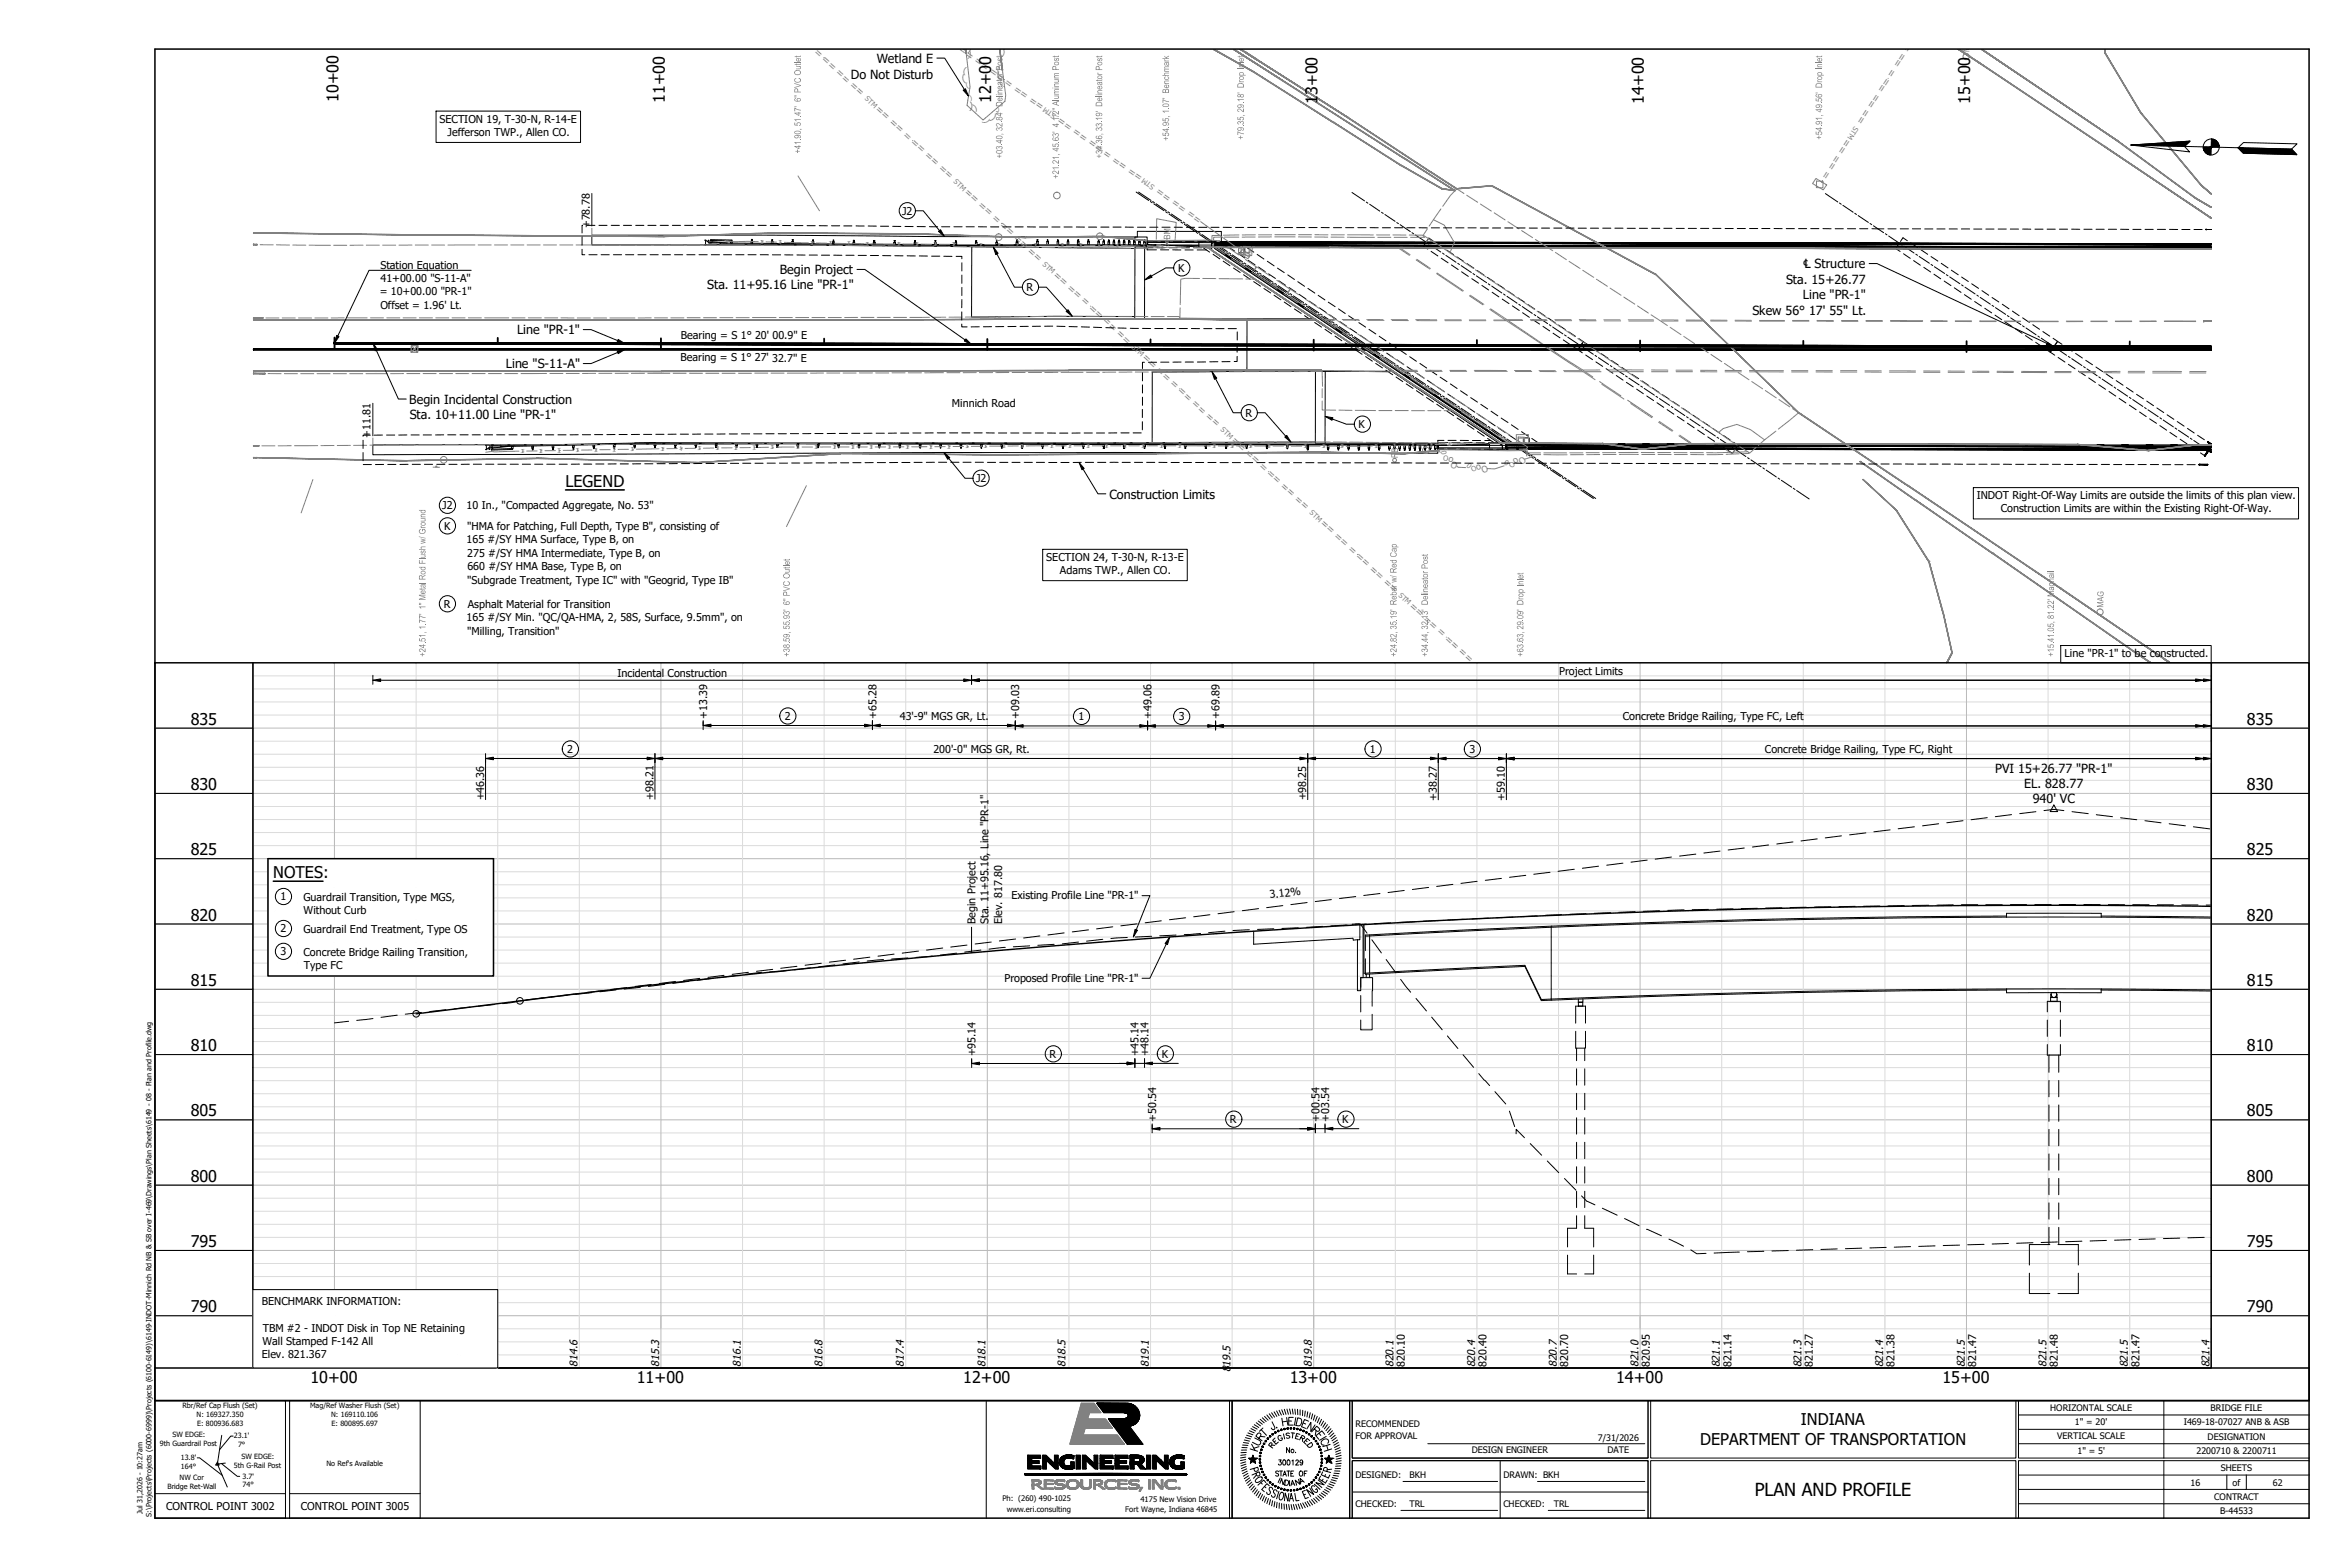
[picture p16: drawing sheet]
<svg xmlns="http://www.w3.org/2000/svg" width="914mm" height="610mm" viewBox="0 0 914 610" stroke-linecap="round" stroke-linejoin="round" font-family="sans-serif">
<defs><g id="words">
<text font-size="7" x="682.8" y="581.9">PLAN AND PROFILE</text>
<g font-size="6.3">
<text x="131.7" y="39.7" transform="rotate(-90 131.7 39.7)">10+00</text>
<text x="258.7" y="40.1" transform="rotate(-90 258.7 40.1)">11+00</text>
<text x="385.7" y="40.1" transform="rotate(-90 385.7 40.1)">12+00</text>
<text x="512.7" y="40.3" transform="rotate(-90 512.7 40.3)">13+00</text>
<text x="639.7" y="40.3" transform="rotate(-90 639.7 40.3)">14+00</text>
<text x="766.7" y="40.3" transform="rotate(-90 766.7 40.3)">15+00</text>
<text x="220" y="189.3">LEGEND</text>
<text x="74.2" y="281.9">835</text>
<text x="874.3" y="281.9">835</text>
<text x="74.2" y="307.3">830</text>
<text x="874.3" y="307.3">830</text>
<text x="74.2" y="332.7">825</text>
<text x="874.3" y="332.7">825</text>
<text x="106.3" y="341.5">NOTES:</text>
<text x="74.2" y="358.1">820</text>
<text x="874.3" y="358.1">820</text>
<text x="74.2" y="383.5">815</text>
<text x="874.3" y="383.5">815</text>
<text x="74.2" y="408.9">810</text>
<text x="874.3" y="408.9">810</text>
<text x="74.2" y="434.3">805</text>
<text x="874.3" y="434.3">805</text>
<text x="74.2" y="459.7">800</text>
<text x="874.3" y="459.7">800</text>
<text x="74.2" y="485.1">795</text>
<text x="874.3" y="485.1">795</text>
<text x="74.2" y="510.5">790</text>
<text x="874.3" y="510.5">790</text>
<text x="120.8" y="538.2">10+00</text>
<text x="247.8" y="538.2">11+00</text>
<text x="374.8" y="538.2">12+00</text>
<text x="501.8" y="538.2">13+00</text>
<text x="628.8" y="538.2">14+00</text>
<text x="755.8" y="538.2">15+00</text>
<text x="700.7" y="554.4">INDIANA</text>
<text x="661.6" y="562.1">DEPARTMENT OF TRANSPORTATION</text>
</g>
<g font-size="4.9">
<text x="341.1" y="24.5">Wetland E</text>
<text x="331.1" y="30.6">Do Not Disturb</text>
<text x="303.4" y="106.6">Begin Project</text>
<text x="701.6" y="104.4">℄ Structure</text>
<text x="275.2" y="112.6">Sta. 11+95.16 Line &quot;PR-1&quot;</text>
<text x="694.9" y="110.3">Sta. 15+26.77</text>
<text x="701.5" y="116.3">Line &quot;PR-1&quot;</text>
<text x="681.9" y="122.4">Skew 56° 17' 55&quot; Lt.</text>
<text x="201.2" y="130">Line &quot;PR-1&quot;</text>
<text x="196.9" y="143.3">Line &quot;S-11-A&quot;</text>
<text x="159.3" y="157.1">Begin Incidental Construction</text>
<text x="159.4" y="163.1">Sta. 10+11.00 Line &quot;PR-1&quot;</text>
<text x="431.7" y="193.9">Construction Limits</text>
<text x="776.3" y="300.6">PVI 15+26.77 &quot;PR-1&quot;</text>
<text x="787.6" y="306.6">EL. 828.77</text>
<text x="791" y="312.6">940' VC</text>
</g>
<g font-size="4.2" fill="#808080">
<text x="311.2" y="15.7" transform="rotate(43 311.2 15.7)">== = == == ==</text>
<text x="743.8" y="14" transform="rotate(123 743.8 14)">== == = == == ==</text>
<text x="391.2" y="29.9" transform="rotate(-144 391.2 29.9)">== == ==</text>
<text x="394.5" y="32.3" transform="rotate(-143 394.5 32.3)">=</text>
<text x="406.5" y="40.9" transform="rotate(-144 406.5 40.9)">== ==</text>
<text x="340.4" y="42.8" transform="rotate(43 340.4 42.8)">== == = == == ==</text>
<text x="718.2" y="53.8" transform="rotate(123 718.2 53.8)">== == =</text>
<text x="429.6" y="57.6" transform="rotate(-144 429.6 57.6)">== == ==</text>
<text x="432.9" y="59.9" transform="rotate(-145 432.9 59.9)">=</text>
<text x="444.9" y="68.5" transform="rotate(-144 444.9 68.5)">== ==</text>
<text x="375" y="75.1" transform="rotate(43 375 75.1)">== == = == == ==</text>
<text x="468" y="85.2" transform="rotate(-144 468 85.2)">== == ==</text>
<text x="409.7" y="107.2" transform="rotate(43 409.7 107.2)">== == = == == ==</text>
<text x="444.3" y="139.4" transform="rotate(43 444.3 139.4)">== == = == == ==</text>
<text x="478.9" y="171.6" transform="rotate(43 478.9 171.6)">== == = == == ==</text>
<text x="513.5" y="203.8" transform="rotate(43 513.5 203.8)">== == = == == ==</text>
<text x="548.1" y="236" transform="rotate(43 548.1 236)">== == = == == ==</text>
</g>
<g font-size="4.2">
<text x="171" y="47.8">SECTION 19, T-30-N, R-14-E</text>
<text x="174.2" y="52.9">Jefferson TWP., Allen CO.</text>
<text x="351.1" y="83.5">J2</text>
<text x="229.4" y="88.8" transform="rotate(-90 229.4 88.8)">+78.78</text>
<text x="148" y="104.6">Station Equation</text>
<text x="458.4" y="105.7">K</text>
<text x="148.1" y="109.7">41+00.00 &quot;S-11-A&quot;</text>
<text x="399.5" y="113.2">R</text>
<text x="147.7" y="114.8">= 10+00.00 &quot;PR-1&quot;</text>
<text x="148" y="120.1">Offset = 1.96' Lt.</text>
<text x="264.9" y="132">Bearing = S 1° 20' 00.9&quot; E</text>
<text x="264.8" y="140.5">Bearing = S 1° 27' 32.7&quot; E</text>
<text x="370.4" y="158.2">Minnich Road</text>
<text x="484.6" y="162.1">R</text>
<text x="528.7" y="166.5">K</text>
<text x="144.2" y="170.3" transform="rotate(-90 144.2 170.3)">+11.81</text>
<text x="379.8" y="187.6">J2</text>
<text x="769.2" y="194.3">INDOT Right-Of-Way Limits are outside the limits of this plan view.</text>
<text x="172.1" y="198.1">J2</text>
<text x="181.6" y="198.2">10 In., &quot;Compacted Aggregate, No. 53&quot;</text>
<text x="778.6" y="199.3">Construction Limits are within the Existing Right-Of-Way.</text>
<text x="172.8" y="206.1">K</text>
<text x="181.8" y="206.2">&quot;HMA for Patching, Full Depth, Type B&quot;, consisting of</text>
<text x="181.6" y="211.4">165 #/SY HMA Surface, Type B, on</text>
<text x="181.8" y="216.6">275 #/SY HMA Intermediate, Type B, on</text>
<text x="181.9" y="221.8">660 #/SY HMA Base, Type B, on</text>
<text x="407.1" y="218.3">SECTION 24, T-30-N, R-13-E</text>
<text x="181.8" y="227">&quot;Subgrade Treatment, Type IC&quot; with &quot;Geogrid, Type IB&quot;</text>
<text x="412.5" y="223.4">Adams TWP., Allen CO.</text>
<text x="172.8" y="236.4">R</text>
<text x="182" y="236.4">Asphalt Material for Transition</text>
<text x="181.6" y="241.7">165 #/SY Min. &quot;QC/QA-HMA, 2, 58S, Surface, 9.5mm&quot;, on</text>
<text x="181.8" y="246.9">&quot;Milling, Transition&quot;</text>
<text x="803.4" y="255.5">Line &quot;PR-1&quot; to be constructed.</text>
<text x="240.2" y="263.2">Incidental Construction</text>
<text x="606.6" y="262.5">Project Limits</text>
<text x="275.1" y="279.6" transform="rotate(-90 275.1 279.6)">+13.39</text>
<text x="305.4" y="280.1">2</text>
<text x="341" y="279.6" transform="rotate(-90 341 279.6)">+65.28</text>
<text x="350.1" y="280.2">43'-9&quot; MGS GR, Lt.</text>
<text x="396.6" y="279.7" transform="rotate(-90 396.6 279.7)">+09.03</text>
<text x="419.6" y="280.2">1</text>
<text x="448.1" y="279.7" transform="rotate(-90 448.1 279.7)">+49.06</text>
<text x="458.6" y="280.2">3</text>
<text x="474.6" y="279.7" transform="rotate(-90 474.6 279.7)">+69.89</text>
<text x="631.4" y="280.2">Concrete Bridge Railing, Type FC, Left</text>
<text x="220.7" y="292.9">2</text>
<text x="363.2" y="293">200'-0&quot; MGS GR, Rt.</text>
<text x="533.1" y="292.9">1</text>
<text x="571.8" y="292.9">3</text>
<text x="686.7" y="292.9">Concrete Bridge Railing, Type FC, Right</text>
<text x="188.4" y="311.4" transform="rotate(-90 188.4 311.4)">+46.36</text>
<text x="254.3" y="311.2" transform="rotate(-90 254.3 311.2)">+98.21</text>
<text x="508.3" y="311.4" transform="rotate(-90 508.3 311.4)">+98.25</text>
<text x="559.1" y="311.4" transform="rotate(-90 559.1 311.4)">+38.27</text>
<text x="585.6" y="311.4" transform="rotate(-90 585.6 311.4)">+59.10</text>
<text x="109.1" y="350.3">1</text>
<text x="118.1" y="350.4">Guardrail Transition, Type MGS,</text>
<text x="393.6" y="349.7">Existing Profile Line &quot;PR-1&quot;</text>
<text x="494.2" y="349.5" transform="rotate(-7 494.2 349.5)">3.12%</text>
<text x="118.2" y="355.6">Without Curb</text>
<text x="379.6" y="359.5" transform="rotate(-90 379.6 359.5)">Begin Project</text>
<text x="384.7" y="359.4" transform="rotate(-90 384.7 359.4)">Sta. 11+95.16, Line &quot;PR-1&quot;</text>
<text x="389.9" y="359.5" transform="rotate(-90 389.9 359.5)">Elev. 817.80</text>
<text x="109.1" y="362.8">2</text>
<text x="118.1" y="362.8">Guardrail End Treatment, Type OS</text>
<text x="109.1" y="371.6">3</text>
<text x="118.1" y="371.7">Concrete Bridge Railing Transition,</text>
<text x="118.2" y="376.9">Type FC</text>
<text x="390.8" y="381.8">Proposed Profile Line &quot;PR-1&quot;</text>
<text x="379.6" y="411" transform="rotate(-90 379.6 411)">+95.14</text>
<text x="408.3" y="411.5">R</text>
<text x="443.1" y="411" transform="rotate(-90 443.1 411)">+45.14</text>
<text x="446.9" y="411" transform="rotate(-90 446.9 411)">+48.14</text>
<text x="452" y="411.5">K</text>
<text x="449.9" y="436.4" transform="rotate(-90 449.9 436.4)">+50.54</text>
<text x="478.6" y="436.9">R</text>
<text x="513.4" y="436.4" transform="rotate(-90 513.4 436.4)">+00.54</text>
<text x="517.1" y="436.4" transform="rotate(-90 517.1 436.4)">+03.54</text>
<text x="522.3" y="436.9">K</text>
<text x="101.9" y="507.7">BENCHMARK INFORMATION:</text>
<text x="102.2" y="518">TBM #2 - INDOT Disk in Top NE Retaining</text>
<text x="102.2" y="523.2">Wall Stamped F-142 All</text>
<text x="101.9" y="528.4">Elev. 821.367</text>
<text x="128.9" y="531.7" transform="rotate(-90 128.9 531.7)">812.4</text>
<text x="160.6" y="531.7" transform="rotate(-90 160.6 531.7)">813.2</text>
<text x="193" y="531.7" transform="rotate(-90 193 531.7)">813.9</text>
<text x="224.7" y="531.7" transform="rotate(-90 224.7 531.7)">814.6</text>
<text x="256.5" y="531.7" transform="rotate(-90 256.5 531.7)">815.3</text>
<text x="288.2" y="531.7" transform="rotate(-90 288.2 531.7)">816.1</text>
<text x="320" y="531.7" transform="rotate(-90 320 531.7)">816.8</text>
<text x="351.7" y="531.7" transform="rotate(-90 351.7 531.7)">817.4</text>
<text x="383.5" y="531.7" transform="rotate(-90 383.5 531.7)">818.1</text>
<text x="414.6" y="531.7" transform="rotate(-90 414.6 531.7)">818.5</text>
<text x="447" y="531.7" transform="rotate(-90 447 531.7)">819.1</text>
<text x="478.7" y="533.9" transform="rotate(-90 478.7 533.9)">819.5</text>
<text x="510.5" y="531.8" transform="rotate(-90 510.5 531.8)">819.8</text>
<text x="542.2" y="531.9" transform="rotate(-90 542.2 531.9)">820.1</text>
<text x="546.7" y="531.7" transform="rotate(-90 546.7 531.7)">820.10</text>
<text x="574" y="531.9" transform="rotate(-90 574 531.9)">820.4</text>
<text x="578.4" y="531.7" transform="rotate(-90 578.4 531.7)">820.40</text>
<text x="605.7" y="531.9" transform="rotate(-90 605.7 531.9)">820.7</text>
<text x="610.2" y="531.7" transform="rotate(-90 610.2 531.7)">820.70</text>
<text x="637.5" y="531.9" transform="rotate(-90 637.5 531.9)">821.0</text>
<text x="641.9" y="531.7" transform="rotate(-90 641.9 531.7)">820.95</text>
<text x="669.2" y="531.9" transform="rotate(-90 669.2 531.9)">821.1</text>
<text x="673.7" y="531.7" transform="rotate(-90 673.7 531.7)">821.14</text>
<text x="701" y="531.9" transform="rotate(-90 701 531.9)">821.3</text>
<text x="705.4" y="531.7" transform="rotate(-90 705.4 531.7)">821.27</text>
<text x="732.7" y="531.9" transform="rotate(-90 732.7 531.9)">821.4</text>
<text x="737.2" y="531.7" transform="rotate(-90 737.2 531.7)">821.38</text>
<text x="764.5" y="531.9" transform="rotate(-90 764.5 531.9)">821.5</text>
<text x="768.9" y="531.7" transform="rotate(-90 768.9 531.7)">821.47</text>
<text x="796.2" y="531.9" transform="rotate(-90 796.2 531.9)">821.5</text>
<text x="800.7" y="531.7" transform="rotate(-90 800.7 531.7)">821.48</text>
<text x="828" y="531.9" transform="rotate(-90 828 531.9)">821.5</text>
<text x="832.4" y="531.7" transform="rotate(-90 832.4 531.7)">821.47</text>
<text x="859.7" y="531.9" transform="rotate(-90 859.7 531.9)">821.4</text>
<text x="64.6" y="587.3">CONTROL POINT 3002</text>
<text x="117" y="587.3">CONTROL POINT 3005</text>
</g>
<g font-size="3.7" fill="#808080">
<text x="391.2" y="16.2" transform="rotate(165 391.2 16.2)">(</text>
<text x="376.4" y="19.9" transform="rotate(10 376.4 19.9)">)</text>
<text x="389.2" y="28.5" transform="rotate(165 389.2 28.5)">)</text>
<text x="374.7" y="31.8" transform="rotate(-14 374.7 31.8)">(</text>
<text x="377.1" y="42.4" transform="rotate(3 377.1 42.4)">)</text>
<text x="387.8" y="45.6" transform="rotate(-139 387.8 45.6)">(</text>
</g>
<g font-size="3.5" fill="#808080">
<text x="565.8" y="178.1" transform="rotate(-160 565.8 178.1)">o</text>
<text x="590" y="177.8" transform="rotate(142 590 177.8)">o</text>
<text x="592.6" y="177.5" transform="rotate(142 592.6 177.5)">O</text>
<text x="567.4" y="180.2" transform="rotate(-161 567.4 180.2)">O</text>
<text x="576" y="180.4" transform="rotate(162 576 180.4)">o</text>
<text x="578.5" y="181" transform="rotate(163 578.5 181)">O</text>
</g>
<g font-size="3.5">
<text x="797.8" y="549">HORIZONTAL SCALE</text>
<text x="860.2" y="548.9">BRIDGE FILE</text>
<text x="527.4" y="555">RECOMMENDED</text>
<text x="807.4" y="554.5">1&quot; = 20'</text>
<text x="849.7" y="554.5">I469-18-07027 ANB &amp; ASB</text>
<text x="527.4" y="560">FOR APPROVAL</text>
<text x="621.7" y="560.5">7/31/2026</text>
<text x="800.5" y="560">VERTICAL SCALE</text>
<text x="859" y="560.1">DESIGNATION</text>
<text x="572.7" y="565.4">DESIGN ENGINEER</text>
<text x="625.5" y="565.4">DATE</text>
<text x="808.4" y="565.5">1&quot; = 5'</text>
<text x="854.6" y="565.7">2200710 &amp; 2200711</text>
<text x="527.4" y="575.1">DESIGNED:</text>
<text x="548.4" y="575.1">BKH</text>
<text x="585" y="575.1">DRAWN: BKH</text>
<text x="864.1" y="572.3">SHEETS</text>
<text x="852.3" y="577.9">16</text>
<text x="868.7" y="577.9">of</text>
<text x="884.4" y="577.9">62</text>
<text x="527.4" y="586.3">CHECKED:</text>
<text x="548.4" y="586.3">TRL</text>
<text x="585" y="586.3">CHECKED:</text>
<text x="604.6" y="586.3">TRL</text>
<text x="861.6" y="583.5">CONTRACT</text>
<text x="863.8" y="589.1">B-44533</text>
</g>
<g font-size="3.3" fill="#808080">
<text x="378.1" y="20.5" transform="rotate(-166 378.1 20.5)">(</text>
<text x="387.9" y="27.5" transform="rotate(11 387.9 27.5)">(</text>
<text x="379.6" y="41" transform="rotate(153 379.6 41)">(</text>
<text x="384.9" y="47.5" transform="rotate(-111 384.9 47.5)">(</text>
</g>
<g font-size="3">
<text x="390" y="584.1">Ph: (260) 490-1025</text>
<text x="443.8" y="584.1">4175 New Vision Drive</text>
<text x="391.7" y="588.1">www.eri.consulting</text>
<text x="437.9" y="588.1">Fort Wayne, Indiana 46845</text>
</g>
<g font-size="2.8" fill="#808080">
<text x="336.3" y="38.6" transform="rotate(43 336.3 38.6)">STM</text>
<text x="411.1" y="44.6" transform="rotate(-145 411.1 44.6)">STM</text>
<text x="721.6" y="49" transform="rotate(122 721.6 49)">STM</text>
<text x="370.9" y="70.9" transform="rotate(43 370.9 70.9)">STM</text>
<text x="449.4" y="72.2" transform="rotate(-144 449.4 72.2)">STM</text>
<text x="405.6" y="103" transform="rotate(43 405.6 103)">STM</text>
<text x="440.2" y="135.2" transform="rotate(43 440.2 135.2)">STM</text>
<text x="474.8" y="167.4" transform="rotate(43 474.8 167.4)">STM</text>
<text x="563" y="176.8" transform="rotate(-100 563 176.8)">0</text>
<text x="563.8" y="177.5" transform="rotate(-170 563.8 177.5)">O</text>
<text x="587.3" y="179.5" transform="rotate(-157 587.3 179.5)">0</text>
<text x="588.3" y="179.2" transform="rotate(133 588.3 179.2)">O</text>
<text x="572.9" y="181" transform="rotate(-138 572.9 181)">0</text>
<text x="573.9" y="181.1" transform="rotate(152 573.9 181.1)">O</text>
<text x="509.4" y="199.6" transform="rotate(43 509.4 199.6)">STM</text>
<text x="544" y="231.8" transform="rotate(43 544 231.8)">STM</text>
</g>
<g font-size="2.8">
<text x="71" y="547.8">Rbr/Ref Cap Flush (Set)</text>
<text x="76.5" y="551.3">N: 169327.350</text>
<text x="120.7" y="547.8">Mag/Ref Washer Flush (Set)</text>
<text x="128.9" y="551.3">N: 169110.106</text>
<text x="76.7" y="554.7">E: 800936.683</text>
<text x="129" y="554.7">E: 800895.697</text>
<text x="62.2" y="562.4">9th Guardrail Post</text>
<text x="67.1" y="558.9">SW EDGE:</text>
<text x="91" y="559.6">23.1'</text>
<text x="92.6" y="563">7°</text>
<text x="70.4" y="568">13.8'</text>
<text x="94" y="567.6">SW EDGE:</text>
<text x="69.9" y="575.7">NW Cor</text>
<text x="70.4" y="571.5">164°</text>
<text x="91" y="571.1">5th G-Rail Post</text>
<text x="94.3" y="575.3">3.7'</text>
<text x="127" y="570.4">No Ref's Available</text>
<text x="65.2" y="579.1">Bridge Ret-Wall</text>
<text x="94.4" y="578.7">74°</text>
<text x="55.5" y="589" transform="rotate(-90 55.5 589)">Jul 31,2026 - 10:27am</text>
<text x="59" y="590" transform="rotate(-90 59 590)">S:\Projects\Projects (6000-6999)\Projects (6100-6149)\6149-INDOT-Minnich Rd NB &amp; SB over I-469\Drawings\Plan Sheets\6149 - 08 - Plan and Profile.dwg</text>
</g>
<g font-size="2.6" fill="#808080">
<text x="376.2" y="34.1" transform="rotate(-19 376.2 34.1)">(</text>
<text x="389.8" y="31.8" transform="rotate(144 389.8 31.8)">)</text>
<text x="377.4" y="39.1" transform="rotate(-19 377.4 39.1)">)</text>
<text x="389" y="42.6" transform="rotate(-158 389 42.6)">(</text>
</g>
<g font-size="2.1" fill="#808080">
<text x="297.1" y="93.3" transform="rotate(-180 297.1 93.3)">T</text>
<text x="304.3" y="93.5" transform="rotate(-178 304.3 93.5)">T</text>
<text x="316.7" y="93.8" transform="rotate(-178 316.7 93.8)">T</text>
<text x="323.8" y="93.8" transform="rotate(-178 323.8 93.8)">T</text>
<text x="330.9" y="94" transform="rotate(-178 330.9 94)">T</text>
<text x="338" y="94.1" transform="rotate(-180 338 94.1)">T</text>
<text x="350.3" y="94.2" transform="rotate(-178 350.3 94.2)">T</text>
<text x="357.4" y="94.3" transform="rotate(-180 357.4 94.3)">T</text>
<text x="364.5" y="94.3" transform="rotate(-180 364.5 94.3)">T</text>
<text x="371.6" y="94.3" transform="rotate(-180 371.6 94.3)">T</text>
<text x="382.2" y="94.4" transform="rotate(-180 382.2 94.4)">T</text>
<text x="389.3" y="94.4" transform="rotate(-180 389.3 94.4)">T</text>
<text x="396.4" y="94.5" transform="rotate(-180 396.4 94.5)">T</text>
<text x="403.6" y="94.5" transform="rotate(-180 403.6 94.5)">T</text>
<text x="414" y="94.6" transform="rotate(-178 414 94.6)">T</text>
<text x="421.1" y="94.7" transform="rotate(-180 421.1 94.7)">T</text>
<text x="428.2" y="94.7" transform="rotate(-180 428.2 94.7)">T</text>
<text x="435.3" y="94.8" transform="rotate(-180 435.3 94.8)">T</text>
<text x="445.8" y="95.1" transform="rotate(-178 445.8 95.1)">T</text>
<text x="452.9" y="95.3" transform="rotate(-176 452.9 95.3)">T</text>
<text x="549.2" y="173.9" transform="rotate(-2 549.2 173.9)">T</text>
<text x="556.3" y="173.8" transform="rotate(-2 556.3 173.8)">T</text>
<text x="563.4" y="173.6" transform="rotate(-2 563.4 173.6)">T</text>
<text x="202.9" y="176.3" transform="rotate(-2 202.9 176.3)">T</text>
<text x="210" y="176.2" transform="rotate(-2 210 176.2)">T</text>
<text x="217.1" y="176" transform="rotate(-2 217.1 176)">T</text>
<text x="224.2" y="175.9" transform="rotate(-2 224.2 175.9)">T</text>
<text x="231.3" y="175.8" transform="rotate(-2 231.3 175.8)">T</text>
<text x="238.4" y="175.6">T</text>
<text x="245.5" y="175.5">T</text>
<text x="257.4" y="175.4" transform="rotate(-2 257.4 175.4)">T</text>
<text x="264.5" y="175.3">T</text>
<text x="271.6" y="175.1">T</text>
<text x="278.7" y="175.1" transform="rotate(-2 278.7 175.1)">T</text>
<text x="285.8" y="175">T</text>
<text x="292.9" y="174.8">T</text>
<text x="300.1" y="174.8" transform="rotate(-2 300.1 174.8)">T</text>
<text x="310" y="174.7">T</text>
<text x="317.1" y="174.7">T</text>
<text x="324.2" y="174.6">T</text>
<text x="331.3" y="174.6">T</text>
<text x="338.4" y="174.6">T</text>
<text x="345.5" y="174.6">T</text>
<text x="352.6" y="174.6">T</text>
<text x="361.7" y="174.5">T</text>
<text x="368.8" y="174.5" transform="rotate(-2 368.8 174.5)">T</text>
<text x="375.9" y="174.4">T</text>
<text x="383" y="174.4" transform="rotate(-2 383 174.4)">T</text>
<text x="390.1" y="174.3">T</text>
<text x="397.2" y="174.3" transform="rotate(-2 397.2 174.3)">T</text>
<text x="408.7" y="174.2">T</text>
<text x="415.8" y="174.2">T</text>
<text x="422.9" y="174.2">T</text>
<text x="430" y="174.2">T</text>
<text x="437.2" y="174.2">T</text>
<text x="444.3" y="174.2">T</text>
<text x="451.4" y="174.2">T</text>
<text x="458.5" y="174.2">T</text>
<text x="471.9" y="174.2" transform="rotate(2 471.9 174.2)">T</text>
<text x="479" y="174.2">T</text>
<text x="486.1" y="174.3">T</text>
<text x="493.2" y="174.3">T</text>
<text x="500.3" y="174.3">T</text>
<text x="507.4" y="174.3">T</text>
<text x="514.6" y="174.3">T</text>
<text x="521.7" y="174.4">T</text>
<text x="535" y="174.3" transform="rotate(-2 535 174.3)">T</text>
<text x="542.1" y="174.1" transform="rotate(-2 542.1 174.1)">T</text>
</g>
</g></defs>
<g fill="#000">
<path d="M340.2 95.1l.2 .3zM340.4 95.1l.3 .3zM340.7 95.1l.3 .3zM394.8 95.2l.2 .3zM395 95.2l.2 .3zM395.3 95.2l.3 .3zM254.8 172.3l.3-.1-.1 .4zM255.1 172.3h.3l-.1 .3zM255.4 172.2v.3l.3-.3v.4l-.1-.3-.2 .3zM507.9 172.8h.2l-.1 .3zM508.1 172.8h.3l-.1 .3zM508.4 172.8l.1 .3 .2-.3v.3h-.3z"/>
<path d="M859 172l1.4 .9zM859.5 175.4l.9 .5zM860.3 173.5l-.5 1z"/>
<path d="M472.9 96.5l.2-.1zM472.9 96.5l.2-.1z"/>
<path d="M473 96l387.4 .9zM473 96.1l387.4 .8zM473 96.2l387.4 .7zM473 96.2l387.4 .8z"/>
<path d="M473 94.3l387.4 .9zM473 94.4l387.4 .8zM473 94.5l387.4 .7zM473 94.5l387.4 .8z"/>
<path d="M473 95.2l387.4 .9zM473 95.3l387.4 .8zM473 95.4l387.4 .8zM473 95.4l387.4 .9z"/>
<path d="M473.1 96.4l-.2 .3zM473.1 96.4l113 76.1-113.2-75.8zM473.1 96.4l113 76.1 .1-.2zM586.2 172.3l-.1 .2z"/>
<path d="M472.9 94.2h.3zM472.9 94.2h.3l-.3 2.4zM473.2 94.2l-.3 2.4h.3zM472.9 96.6h.3z"/>
<path d="M472.9 96.6l.1 .1zM472.9 96.6l.1 .1z"/>
<path d="M473 94.4l387.4 .8zM473 94.4l387.4 .6zM473 94.2l387.4 .7zM473 94l387.4 .9z"/>
<path d="M98.5 135.7v.5zM98.5 135.7v.5zM98.5 135.7v.5z"/>
<path d="M98.5 135.7v.5zM98.5 135.7l761.9 .5h-761.9zM98.5 135.7l761.9 .5v-.5zM860.4 135.7v.5z"/>
<path d="M130.2 133.4l-.2 .3zM129.9 133.6l.3-.2zM130.2 133.1l-.3 .5zM130.2 133.1l-.3 .5zM130 133.1l-.2 .3zM130 133.1l-.2 .3z"/>
<path d="M130.2 133.1v.3l730.2 1.3zM130.2 133.4l730.2 1.3-730.2-.9zM130.2 133.8l730.2 1.2v-.3zM130.2 133.8l730.2 1.2v.4z"/>
<path d="M858.9 134.9v.3zM858.9 134.9l1.5 .3h-1.5zM858.9 134.9l1.5 .3v-.3zM860.4 134.9v.3z"/>
<path d="M586.1 172.5l274.3 .6zM586.1 172.6l274.3 .5zM586.1 172.6l274.3 .5zM586.1 172.6l274.3 .6z"/>
<path d="M586 172.4h.3zM586 172.4h.3l-.3 2.1zM586.3 172.4l-.3 2.1h.3zM586 174.5h.3z"/>
<path d="M586.1 174.3l274.3 .6zM586.1 174.5l274.3 .4zM586.1 174.6l274.3 .4zM586.1 174.6l274.3 .6z"/>
<path d="M586.1 174.2l274.3 .6zM586.1 174.2l274.3 .6zM586.1 174.3l274.3 .5zM586.1 174.3l274.3 .6z"/>
<path d="M858.1 174.5l.2-.1 .5 .6zM858.3 174.4l.5 .6 .1-.2zM858.8 175l.1-.2z"/>
<path d="M858.8 175.8l.2 .1zM858.8 175.8l.2 .1-1.2 1.3zM859 175.9l-1.2 1.3 .3 .2zM857.8 177.2l.3 .2z"/>
<path d="M859.5 175.4l.9 .5zM859.5 175.4l.9 .5zM859.5 175.3l.9 .6zM859.5 175.3l.9 .6zM859.5 175.3l.9 .5zM859.6 175.3l.8 .5z"/>
<path d="M859 172l1.4 .8zM859 172l1.4 .8zM859 172l1.4 .8zM859.1 172l1.3 .8zM859.1 172l1.3 .8zM859.2 171.9l1.2 .9z"/>
<path d="M860.3 173.5l-.4 1.1zM860.3 173.5l-.4 1.1z"/>
<path d="M586.1 173.4l274.3 .6zM586.1 173.4l274.3 .5zM586.1 173.3l274.3 .5zM586.1 173.2l274.3 .6z"/>
<path d="M860.3 173.5l.1 .2zM860.3 173.5l.1 .2z"/>
<path d="M860.4 173.6v.2zM860.4 173.6l-.5 1z"/>
</g>
<g fill="none" stroke="#000" stroke-width=".39">
<path d="M442.1 74.7l4.9 3.3M443 74.7l4.9 3.3M447.6 78.4l.7 .5M448.5 78.4l.7 .5M448.9 79.3l4 2.7M449.8 79.3l4 2.7M526.1 74.9l4.8 3.2M531.6 78.6l.7 .4M532.9 79.5l4 2.6M710.3 75.3l4.8 3.3M715.8 79l.6 .5M717.1 79.9l4 2.6"/>
<path d="M274.3 93.4h.4l1.2 1h4.3v.6l-4.3-.1-1.6 .3 .2-.1v-1.6zM275.3 94l.5-.6v1M276.4 93.6h.6v.8h-.6zM276.5 93.6v-.4l8.3 .2v.3M277 94l6 .5M277 93.6l7.3 .1M280.2 94.5l59.9 .5v.4l-7.9-.1M280.2 94.9l59.9 .5M284.3 93.7h.6v.9h-.6zM292.2 93.8h.7v.8h-.7zM292.4 93.1h.4l-.2 .1v.6h.2h-.4l.2-.6zM300.2 93.9h.6v.8h-.7z"/>
<path d="M300.3 93.2h.4l-.2 .7h.2h-.4h.2zM308.1 93.9h.6v.9h-.6zM308.2 93.3h.5h-.3l.3 .6h-.5l.2-.6zM316.1 94h.6v.8h-.7zM316.1 93.3h.5l-.2 .7h.2h-.5h.3zM324 94.1h.6v.8h-.6zM324.1 93.4h.4l-.2 .1v.6h.2h-.4l.2-.6zM331.9 94.1h.7l-.1 .9h-.6zM332 93.5h.4l-.2 .6h.2h-.4h.2v-.6zM339.9 94.2h.6v.8h-.6zM339.9 93.6h.5v.7h-.5l.2-.1v-.6zM340 93.6h.4h-.2v.6h.2h-.4l.2-.6z"/>
<path d="M340.1 95l55.6 .2v.3l-55.6-.1zM347.8 94.2h.6v.9h-.6zM347.9 93.6h.4h-.2l.2 .7h-.4l.2-.1v-.6zM355.7 94.2h.7v.9h-.7zM355.9 93.6h.4l-.2 .1 .1 .6h-.4h.2zM363.6 94.3h.7v.8h-.7zM363.8 93.7h.4h-.2l.2 .6h-.4h.2v-.6zM371.6 94.3h.6v.8h-.6zM371.7 93.7h.5h-.3v.6h.3h-.5zM379.6 94.3h.6v.8h-.7zM379.6 93.7h.5h-.2l.2 .7h-.5l.3-.1v-.6zM387.5 94.3h.6v.9h-.6z"/>
<path d="M387.6 93.7h.4l-.2 .1v.6h.2h-.4zM395.4 93.9h.7l-.1 1.3h-.6zM395.4 94.3h.7l-.1 .9h-.6zM395.5 93.3h.4h-.2v.6h.2h-.4h.2zM395.5 93.7h.4l-.2 .1v.6h.2h-.4h.2zM403.4 93.9h.6v1.3h-.6zM403.5 93.3h.4h-.2l.2 .7h-.4zM407.3 93.9h.7v1.3h-.7zM407.4 93.3h.4v.7h-.4h.2zM411.3 93.9h.6v1.3h-.6zM411.4 93.3h.4l-.2 .1v.6h.2h-.4h.2zM415.2 93.9h.7v1.3h-.7z"/>
<path d="M415.4 93.3h.4l-.2 .1v.6h.2h-.4h.2zM419.2 93.9h.7v1.3h-.7zM419.4 93.4h.4h-.2l.2 .6h-.4zM423.2 94h.6v1.3h-.6zM423.3 93.4h.4v.6h-.4h.2v-.6zM427.2 94h.6v1.3h-.6zM427.3 93.4h.4h-.2v.6h.2h-.4h.2zM429.1 94h.7v1.3h-.7zM429.3 93.4h.4h-.2v.6h.2h-.4h.2zM431.1 94h.7v1.3h-.7zM431.2 93.4h.5h-.2v.6h.2h-.5h.3zM431.5 95.2v.4"/>
<path d="M433.1 94h.6v1.3h-.6zM433.2 93.4h.5h-.2v.6h.2h-.5l.3-.6zM435.1 94h.6v1.3h-.6zM435.2 93.4h.5h-.3v.6h.3h-.5zM437.1 94h.6v1.3h-.6zM437.2 93.4h.4h-.2l.2 .7h-.4l.2-.1zM439.1 94h.6v1.3h-.6zM439.2 93.4h.4v.7h-.4l.2-.1v-.6zM441.1 94h.6v1.3h-.6zM441.2 93.4h.4l-.2 .6 .2 .1h-.4l.2-.1v-.6zM441.6 92.8v-.6h1v-2.2h32.6v5.4M441.6 96.6l-63.5-.6-.1 27.4 63.5-.3"/>
<path d="M443.1 94h.6v1.3h-.6zM443.1 93.4h.5h-.2l.2 .7h-.5l.3-.1v-.6zM445 94h.6v1.3h-.6zM445.1 93.4h.5h-.3l.3 .7h-.5l.2-.1v-.6zM445.4 96.1h-3.8l-.1 27.9h3.8M446.4 96.4h2.2M446.4 93.8v-1.6l-83.8-.2-64-.5h-68.3v3.8h68.3l79.5 .7M446.4 93.8l25 .1v3.5l39.9 26.7-66-.1 .1-27.9h1zM446.4 95.2l.9 .1M446.5 95.2h.1M446.7 95.3v.4h2.1l1.1-.4h-2.6M446.8 95.4l.2 .1z"/>
<path d="M447.3 95.7h.1M447.3 95.3l-51.6-.1v.3l51.6 .2M448 95.3v.4M450.2 96.4h3.1M450.2 93.8h-3.8v3.4h3.6M451.6 97.2h3.1M451.8 93.8h3.2M452 95.3l5.4 .3 9.1-.1M453.6 82.4l.6 .4M454.4 82.4l.7 .4M454.9 83.3l4 2.6M454.9 96.4h3.2"/>
<path d="M455.8 83.3l3.9 2.6M456.3 97.2h3.2M456.6 93.8l3.1 .1M457.3 95.6l9.2 .5M459.5 86.4l.7 .4M459.7 96.4h3.2M460.4 86.4l.7 .4M460.8 87.2l4 2.7M461.1 97.2h3.2M461.3 93.9h3.2M461.7 87.2l4 2.7M464.4 96.4h3.2"/>
<path d="M465.5 90.3l.6 .5M465.8 97.2h3.6M466.1 93.9h3.2M466.3 90.3l.7 .5M466.5 94.4l-19.9-.1v1h26.1M466.5 96.1h6.2M466.8 91.2l3.9 2.7M467.7 91.2l3.9 2.7M468.2 96.4l2.5 1.7M469.2 96.4h2.2M470.8 93.9h3.9l1.8 1.2M471.4 94.3l.6 .5"/>
<path d="M471.4 93.9h1.3v2.8l56 37.6-2.3-.1-55-36.8zM472 98.9l2.6 1.8M472.3 94.3l.6 .5M472.7 94.4h-6.2v1.7M472.7 95.2l3.9 2.7M472.9 94.2h.3v2.4h-.3zM472.9 96.6h.3M472.9 96.6l.1 .1zM472.9 94.1h.1M472.9 94.2h.3zM472.9 94.2h.3l-.3 2.4zM472.9 96.6h.3z"/>
<path d="M472.9 96.7h.1M473 94.2h.1M472.9 96.6h.1M472.9 96.5l.2-.1zM473 96.2h.1M472.9 96.1h.1M473 96.1h.1M473 94.5h.1M472.9 94.4h.1M473 94.4h.1M473 95.4h.1M472.9 95.4h.1"/>
<path d="M473 95.3h.1M473 94h.1M472.9 94h.1M472.9 96.5h.1M473 96v.2M473 96l387.4 1zM473 94.3v.2M473 94.3l387.4 1zM473 95.2v.2M473 95.2l387.4 1.1zM473 94l387.4 .9v.3l-387.4-.8zM473 94l-.1 .2"/>
<path d="M473.2 96.6h.1M473.2 96.7h.1M473 96l387.4 .9zM473 96.1l387.4 .8zM473 96.2l387.4 .7zM473 96.2l387.4 .8zM473 94.3l387.4 .9zM473 94.4l387.4 .8zM473 94.5l387.4 .7zM473 94.5l387.4 .8zM473 95.2l387.4 .9zM473 95.3l387.4 .8z"/>
<path d="M473 95.4l387.4 .8zM473 95.4l387.4 .9zM473 94.4l387.4 .6zM473 94.2l387.4 .7zM473 94l387.4 .9zM473.1 96.4l-.2 .3zM473.1 96.4l113 76.1-113.2-75.8zM473.1 96.4l113.1 75.9-.1 .2zM473.1 96.4l-.2 .3M473.1 96.4l113.1 75.9-.1 .2-113.2-75.8zM473.2 94.2v2.4h-.3zM473.6 95.2l4 2.7"/>
<path d="M477.3 98.3l.7 .5M477.8 96l2.6 1.7M478.2 98.3l.7 .5M478.6 99.2l4 2.7M479.5 99.2l4 2.7M481.8 98.6l2.6 1.8M481.9 96.1h2.4v2.2h-2.4zM482 94.2l1.9 1.3M485.2 96.4l2.6 1.7M489.2 99l2.6 1.8M537.5 82.6l.7 .4M538.9 83.4l3.9 2.7"/>
<path d="M543.5 86.6l.7 .4M544.8 87.4l4 2.7M549.4 90.5l.7 .5M550.8 91.4l3.9 2.7M555.4 94.5l.6 .5M556.7 95.4l3.9 2.6M556.9 97.8l2.6 1.8M557.7 93.8l-1.7-1.2-2.2 3.2 1.7 1.1M559 94.6l2.6 1.8M561.3 98.5l.6 .4M562.6 99.4l3.9 2.6M562.9 97.3l2.7 1.8"/>
<path d="M566.9 99.9l2.6 1.8M721.7 83l.7 .4M723 83.9l4 2.6M727.6 87l.7 .4M729 87.8l3.9 2.7M733.6 90.9l.6 .5M734.9 91.8l3.9 2.7M738.6 95.2l-.9 1.5 1.7 1.1M739.5 94.9l.7 .4M740.7 98.7l2.6 1.8M740.8 95.8l4 2.6M742.1 93.6l-1.6-1.1-1 1.4"/>
<path d="M743.5 94.5l2.6 1.8M745.4 98.9l.7 .4M746.8 99.8l3.9 2.6M747.4 97.2l2.7 1.7M751.4 99.8l2.6 1.8M476 101.6l2.6 1.8M479.9 104.3l2.7 1.7M483.2 102.3l.7 .4M483.9 106.9l2.6 1.8M484.1 102.3l.7 .4M484.5 103.2l4 2.6M485.5 103.2l3.9 2.6"/>
<path d="M485.7 101.3l2.7 1.7M487.8 109.6l2.7 1.7M489.2 106.3l.6 .4M489.7 103.9l2.6 1.8M490.1 106.3l.6 .4M490.5 107.1l4 2.7M491.4 107.1l3.9 2.7M491.8 112.2l2.6 1.8M493.1 101.6l2.7 1.8M493.6 106.6l2.7 1.7M495.1 110.2l.7 .5M495.7 114.9l2.7 1.7"/>
<path d="M496 110.2l.7 .5M496.4 111.1l4 2.6M497.1 104.3l2.6 1.7M497.3 111.1l4 2.7M497.6 109.2l2.6 1.8M499.7 117.5l2.6 1.8M501.1 106.9l2.6 1.8M501.1 114.2l.6 .4M501.5 111.8l2.7 1.8M501.9 114.2l.7 .4M502.4 115.1l3.9 2.6M503.3 115.1l3.9 2.6"/>
<path d="M505 109.6l2.6 1.8M505.5 114.5l2.6 1.8M507 118.2l.7 .4M507.9 118.2l.7 .4M508.3 119.1l4 2.6M508.9 112.2l2.7 1.8M509.2 119.1l4 2.6M509.4 117.2l2.7 1.7M512.9 114.9l2.6 1.8M513.4 119.8l2.6 1.8M516.8 117.6l2.7 1.7M560.8 100.5l2.7 1.7"/>
<path d="M564.8 103.1l2.6 1.8M567.2 102.4l.7 .5M568.5 103.3l4 2.7M568.7 105.7l2.6 1.8M570.8 102.6l2.7 1.8M572.7 108.4l2.6 1.8M573.2 106.4l.6 .5M574.5 107.3l3.9 2.7M574.8 105.2l2.6 1.8M576.6 111l2.6 1.8M578.7 107.9l2.7 1.7M579.1 110.4l.7 .5"/>
<path d="M580.4 111.3l4 2.7M580.6 113.7l2.6 1.8M582.7 110.5l2.6 1.8M584.5 116.4l2.7 1.7M585 114.4l.7 .5M586.4 115.3l3.9 2.6M586.7 113.2l2.6 1.8M588.5 119l2.6 1.8M590.6 115.9l2.7 1.7M591 118.4l.6 .4M592.3 119.3l3.9 2.6M594.6 118.5l2.6 1.8"/>
<path d="M744.6 101.4l2.6 1.8M748.6 104l2.6 1.8M751.4 102.9l.7 .4M752.5 106.7l2.6 1.8M752.7 103.8l4 2.6M755.4 102.4l2.6 1.8M756.5 109.3l2.6 1.8M757.3 106.8l.7 .5M758.7 107.7l3.9 2.7M759.3 105.1l2.7 1.8M760.4 112l2.7 1.7M763.3 110.8l.6 .5"/>
<path d="M763.3 107.8l2.6 1.7M764.4 114.6l2.6 1.8M764.6 111.7l3.9 2.6M767.2 110.4l2.7 1.8M768.3 117.3l2.7 1.7M769.2 114.8l.6 .4M770.5 115.7l3.9 2.6M771.2 113.1l2.6 1.8M772.3 119.9l2.7 1.8M775.1 118.8l.7 .4M775.1 115.7l2.6 1.8M776.4 119.7l4 2.6"/>
<path d="M779.1 118.4l2.6 1.7M98.5 135.7v.5zM98.5 135.7l761.9 .5h-761.9zM98.5 135.7h761.9v.5zM98.5 135.7h.1M98.5 135.7h761.9v.5h-761.9zM129.8 133.4l.4-.3zM129.9 133.6l.3-.2zM130 133.1l-.2 .3zM130.2 133.4l-.2 .3zM130.2 133.1l-.3 .5zM130.2 133.1l730.2 1.6-730.2-1.3z"/>
<path d="M130.2 133.4l730.2 1.3-730.2-.9zM130.2 133.8l730.2 .9v.3zM130.2 133.8l730.2 1.2v.4zM130.2 133.1l-.4 .3 .4 .4M130.2 133.1l730.2 1.6v.7l-730.2-1.6zM130.2 133.4h4.7M135.7 133.4h.8M137.3 133.4l4.8 .1M142.9 133.5h.7M144.4 133.5h4.8M150 133.5h.8M151.6 133.5h4.7"/>
<path d="M157.1 133.5h.8M158.7 133.5h4.8M164.3 133.5h.8M165.9 133.5h4.7M171.4 133.5h.8M173 133.5l4.8 .1M178.6 133.6h.8M180.2 133.6h4.7M185.7 133.6h.8M187.3 133.6h4.8M192.9 133.6h.8M194.4 133.6h4.8"/>
<path d="M200 133.6h.8M201.6 133.6h4.8M207.1 133.6h.8M208.7 133.6h4.8M214.3 133.6h.8M215.9 133.6h4.7M221.4 133.6h.8M223 133.6h4.8M228.6 133.6h.8M230.2 133.6l4.7 .1M235.8 133.7h.7M237.3 133.7h4.8"/>
<path d="M242.9 133.7h.8M244.5 133.7h4.7M250 133.7h.8M251.6 133.7h4.8M257.2 133.7h.8M258.7 133.7h4.8M264.3 133.7h.8M265.9 133.7h4.8M271.4 133.7h.8M273 133.8h4.8M278.6 133.8h.8M280.2 133.8h4.7"/>
<path d="M285.7 133.8h.9M287.3 133.8h4.8M292.9 133.8h.8M294.5 133.8h4.8M300 133.8h.8M301.6 133.8h4.8M307.2 133.8h.8M308.8 133.8l4.7 .1M314.3 133.9h.8M315.9 133.9h4.8M321.5 133.9h.7M323 133.9h4.8"/>
<path d="M328.6 133.9h.8M330.2 133.9h4.7M335.7 133.9h.8M337.4 133.9h4.7M342.9 133.9h.8M344.5 133.9h4.7M350.1 133.9h.7M351.6 133.9h4.8M357.2 133.9h.8M358.8 133.9h4.7M364.3 133.9h.8M365.9 133.9l4.8 .1"/>
<path d="M371.5 134h.8M373 134h4.8M378.6 134h.8M380.2 134h4.8M385.7 134h.8M387.3 134h4.8M392.9 134h.8M394.5 134h4.7M400 134h.9M401.6 134h4.8M407.2 134h.8M408.8 134.1h4.8"/>
<path d="M414.3 134.1h.8M415.9 134.1h4.8M421.5 134.1h.8M423.1 134.1h4.7M428.6 134.1h.8M430.2 134.1h4.8M435.8 134.1h.7M437.3 134.1h4.8M442.9 134.1h.8M444.5 134.1l4.8 .1M450 134.2h.8M451.7 134.2h4.7"/>
<path d="M457.2 134.2h.8M458.8 134.2h4.7M464.4 134.2h.8M465.9 134.2h4.8M471.5 134.2h.8M473.1 134.2h4.8M478.6 134.2h.8M480.2 134.2h4.8M485.2 124l26.1 .1 30.4 20.4-56.5-.1zM485.8 134.2h.8M487.4 134.2h4.7M492.9 134.2h.8"/>
<path d="M494.5 134.2h4.8M500.1 134.2h.7M501.6 134.2l4.8 .1M503.6 120.2l2.7 1.7M507.2 134.3h.8M507.6 122.8l2.6 1.8M508.8 134.3h4.7M511.6 125.5l2.6 1.8M512.9 122.2l.7 .4M513.8 122.2l.7 .4M514.2 123.1l4 2.6M514.3 134.3h.9"/>
<path d="M515.2 123.1l3.9 2.6M515.5 128.1l2.7 1.8M516 134.3h4.7M517.4 122.5l2.6 1.7M518.8 126.2l.7 .4M519.5 130.8l2.6 1.7M519.8 126.2l.6 .4M520.1 127l4 2.7M520.8 120.2l2.7 1.8M521.1 127l3.9 2.7M521.3 125.1l2.7 1.8M521.5 134.3h.8"/>
<path d="M523.1 134.3h4.8M523.5 133.4l2.6 1.8M524.7 134.2h2M524.8 122.9l2.6 1.7M524.8 130.1l.6 .5M524.8 134.4h2M525.3 127.8l2.6 1.7M525.7 130.1l.6 .5M526.1 131l4 2.6M526.5 134.4h2.3l57.1 38.2v2.2h-1.3v-1.6zM527 131l3.9 2.6M527.4 136.1l2.6 1.7"/>
<path d="M528.2 134.3h3.2M528.4 134.4h6.7l3.2 2.1M528.7 125.5l2.7 1.8M529.2 130.4l2.7 1.8M530.7 134.1l.7 .4M531.4 138.7l2.6 1.8M531.6 134.1l.7 .4M532 135l4 2.6M532.7 128.1l2.6 1.8M532.9 135l4 2.6M533.2 133.1l1.8 1.2h-2M535.8 134.3h.8"/>
<path d="M536.7 130.8l2.6 1.8M536.7 138.1l.6 .4M537.4 134.3h4.7M537.5 138.1l.7 .4M538 139l4 2.6M538.9 139l3.9 2.6M539.6 137.4l2.6 1.7M540.6 133.5l2.6 1.7M542.9 134.3l.8 .1M543.6 140l2.6 1.8M544.5 134.4h4.8M544.6 136.1l2.6 1.8"/>
<path d="M548.5 138.8l2.6 1.7M550.1 134.4h.8M551.6 134.4h4.8M557.2 134.4h.8M558.8 134.4h4.8M564.3 134.4h.8M566 134.4h4.7M571.5 134.4h.8M573.1 134.4h4.7M578.7 134.4h.8M580.2 134.4l4.8 .1M585.8 134.5h.8"/>
<path d="M587.4 134.5h4.8M592.5 121.7l2.6 1.7M592.9 134.5h.8M594.5 134.5h4.8M596.4 124.3l2.7 1.8M596.9 122.3l.7 .5M598.2 123.2l4 2.7M598.6 121.2l2.6 1.7M600.1 134.5h.8M600.4 127l2.6 1.7M601.7 134.5h4.7M602.5 123.8l2.6 1.8"/>
<path d="M602.8 126.3l.7 .5M604.1 127.2l4 2.7M604.3 129.6l2.7 1.8M606.4 126.4l2.7 1.8M607.2 134.5h.8M608.3 132.2l2.6 1.8M608.8 130.3l.6 .4M608.8 134.5h4.8M610.1 131.2l3.9 2.7M610.4 129.1l2.6 1.8M612.2 134.9l3.5 2.3M614.3 131.7l1.7 1.2-2.1 3.2"/>
<path d="M614.4 134.5h.7M614.7 134.3l.7 .4M615.9 134.5h4.8M616 135.2l4 2.6M617 138.1l2.7 1.8M617.8 134.1l-1.7-1.1-2.1 3.1M619.2 135l2.6 1.7M620.6 138.3l.7 .4M621.5 134.5h.8M622 139.1l3.9 2.7M623.1 137.6l2.6 1.8M623.1 134.5h4.7"/>
<path d="M628.6 134.5h.9M630.3 134.5h4.7M635.8 134.5h.8M637.4 134.5l4.8 .1M643 134.6h.8M644.5 134.6h4.8M650.1 134.6h.8M651.7 134.6h4.8M657.2 134.6h.8M658.8 134.6h4.8M664.4 134.6h.8M666 134.6h4.7"/>
<path d="M671.5 134.6h.8M673.1 134.6h4.8M678.7 134.7h.7M680.3 134.7h4.7M685.8 134.7h.8M687.4 134.7h4.7M693 134.7h.8M694.6 134.7h4.7M700.1 134.7h.8M701.7 134.7h4.8M707.3 134.7h.7M708.8 134.7h4.8"/>
<path d="M714.4 134.7h.8M716 134.7h4.7M721.5 134.7h.8M723.1 134.7h4.8M728.7 134.7h.8M730.2 134.7h4.8M735.8 134.7h.8M737.4 134.8h4.8M742.9 134.8h.9M744.6 134.8h4.7M750.1 134.8h.8M751.7 134.8h4.8"/>
<path d="M757.3 134.8h.8M758.8 134.8h4.8M764.4 134.8h.8M766 134.8h4.8M771.5 134.8h.8M773.1 134.8l4.8 .1M776.3 122.6l2.6 1.8M778.7 134.9h.8M780.2 125.3l2.7 1.7M780.3 134.9h4.7M781 122.8l.7 .4M782.4 123.7l3.9 2.6"/>
<path d="M783 121l2.7 1.8M784.2 127.9l2.6 1.8M785.8 134.9h.8M787 126.7l.7 .5M787 123.7l2.6 1.7M787.4 134.9h4.8M788.1 130.6l2.7 1.7M788.3 127.6l4 2.7M791 126.3l2.6 1.8M792.1 133.2l2.6 1.8M792.9 130.7l.7 .4M793 134.9h.7"/>
<path d="M794.3 131.6l3.9 2.6M794.6 134.9h4.7M794.9 129l2.7 1.8M796 135.8l3.5 2.4M798.7 135.6l-1 1.4M798.8 135.6l-1 1.4M798.9 134.7l.6 .4M798.9 131.6l1.7 1.2-1 1.4M800.1 134.9h.8M800.2 135.6l3.9 2.6M800.8 139.1l2.7 1.7M801.7 134.9h4.7"/>
<path d="M802.3 133.9l-1.6-1.1-1 1.5M803.7 134.8l2.6 1.8M804.8 138.6l.7 .5M806.1 139.5l4 2.7M807.3 134.9h.8M807.6 137.5l2.7 1.8M808.9 134.9h4.7M814.4 135h.8M816 135h4.8M821.6 135h.7M823.1 135h4.8M828.7 135h.8"/>
<path d="M830.3 135h4.7M835.8 135h.8M837.4 135h4.8M843 135h.8M844.6 135h4.7M850.1 135h.8M851.7 135h4.8M857.3 135h.8M858.9 135.2h.1M858.7 135.1h.1M858.9 135h.1M858.9 134.9v.3"/>
<path d="M858.9 134.9h1.5v.3h-1.5zM858.9 134.9v.3zM858.9 134.9l1.5 .3h-1.5zM858.9 134.9h1.5v.3zM860.4 135.7v.5zM860.4 134.9v.3zM485.2 144.4l-36.8 .3-.1 27.5 63.5-.2M515.7 144.4l26 .1 42.9 28.7v1.6l-25.1-.1v-2.2l-43.9-.1zM515.7 144.5l-3.8-.1-.1 28h3.8M535.3 141.4l2.6 1.7M539.2 144l2.7 1.8M542.6 142.1l.7 .4"/>
<path d="M543.2 146.7l2.6 1.8M543.5 142.1l.7 .4M543.9 142.9l4 2.7M544.8 143l4 2.6M547.2 149.4l2.6 1.7M547.5 142.7l2.6 1.7M548.5 146l.7 .5M549.4 146l.7 .5M549.8 146.9l4 2.7M550.8 146.9l3.9 2.7M551.1 152l2.7 1.8M551.5 145.3l2.6 1.8"/>
<path d="M552.5 141.4l2.6 1.8M554.4 150l.7 .5M555.1 154.6l2.6 1.8M555.4 150l.6 .5M555.4 148l2.6 1.7M555.8 150.9l3.9 2.6M556.4 144.1l2.7 1.7M556.7 150.9l3.9 2.6M559.1 157.3l2.6 1.7M559.4 150.6l2.6 1.8M560.4 146.7l2.6 1.8M560.4 154l.6 .4"/>
<path d="M561.3 154l.7 .4M561.7 154.9l4 2.6M562.6 154.9l4 2.6M563 159.9l2.7 1.8M563.3 153.3l2.7 1.7M564.3 149.4l2.7 1.7M566.3 157.9l.7 .5M567.2 157.9l.7 .5M567.3 155.9l2.6 1.8M567.6 158.8l4 2.7M568.3 152l2.6 1.8M568.5 158.8l4 2.7"/>
<path d="M571.2 158.6l2.7 1.8M572.3 154.7l2.6 1.7M576.2 157.3l2.7 1.8M580.2 160l2.6 1.8M621 140.8l2.6 1.7M624.9 143.4l2.7 1.8M626.6 142.2l.6 .5M627 140.3l2.7 1.7M627.9 143.1l4 2.7M628.9 146.1l2.6 1.8M631 142.9l2.6 1.8M632.5 146.2l.7 .4"/>
<path d="M632.8 148.8l2.7 1.7M633.8 147.1l4 2.6M635 145.6l2.6 1.7M636.8 151.4l2.6 1.8M638.4 150.2l.7 .4M638.9 148.2l2.7 1.8M639.7 151.1l4 2.6M640.8 154.1l2.6 1.7M642.9 150.9l2.6 1.8M644.4 154.2l.6 .4M644.7 156.7l2.7 1.8M645.7 155.1l3.9 2.6"/>
<path d="M646.9 153.5l2.6 1.8M648.7 159.3l2.6 1.8M650.3 158.2l.7 .4M650.8 156.2l2.7 1.7M651.6 159l4 2.7M654.8 158.8l2.6 1.8M804.8 141.7l2.6 1.8M808.7 144.4l2.7 1.7M810.7 142.6l.7 .5M811.6 140.2l2.6 1.7M812 143.5l4 2.7M812.7 147l2.6 1.8"/>
<path d="M815.6 142.8l2.6 1.8M816.7 146.6l.6 .5M816.7 149.7l2.6 1.7M818 147.5l3.9 2.7M819.5 145.5l2.6 1.7M820.6 152.3l2.7 1.8M822.6 150.6l.7 .4M823.4 148.1l2.7 1.8M823.9 151.5l4 2.6M824.6 155l2.6 1.8M827.4 150.7l2.6 1.8M828.5 154.6l.7 .4"/>
<path d="M828.5 157.6l2.7 1.8M829.9 155.4l3.9 2.7M831.3 153.4l2.7 1.8M834.5 158.5l.6 .5M835.3 156l2.6 1.8M835.8 159.4l4 2.7M839.3 158.7l2.6 1.8M188.9 173.1l1.7 .3 4.3-.1v.6h-4.3l-1.2 1h-.4l.3-.1-.1-1.6zM190.5 173.9v1l-.6-.5M191.1 173.9h.6v.9h-.6zM197.7 173.7l-6 .6M199 173.7h.6v.8h-.6z"/>
<path d="M199 174.5l-7.3 .3M199.5 174.5v.3l-8.3 .3v-.3M206.9 173.5h.7v.8l-.7 .1zM207.1 174.4l.4-.1-.2 .1v.6h.2h-.4h.2v-.6zM214.8 173.4h.7v.8h-.6zM215 174.2h.4l-.2 .6h.2h-.4l.2-.6zM222.8 173.2h.6v.8h-.6zM222.9 174h.5l-.3 .1v.6h.3h-.5h.2zM230.7 173.1l.7-.1v.9h-.6zM230.8 173.9h.5l-.2 .6h.2h-.4l.2-.6zM238.7 172.9h.6v.8h-.6zM238.8 173.7h.4h-.2l.2 .7h-.4l.2-.1v-.6z"/>
<path d="M246.6 172.7h.6l.1 .9h-.7zM246.7 173.6h.4l-.1 .6h.2h-.4l.1-.6zM246.9 172.3l7.9-.1v.4l-59.9 1.1M254.6 172.6h.6v.8h-.6zM254.6 173.4h.5h-.3v.6h.3h-.5h.2zM254.7 173.4h.4h-.2v.6h.2h-.4h.2zM254.8 172.2l254 .6v.3l-254-.5zM254.8 172.2l-59.9 1.2M262.5 172.6h.6v.8h-.6zM262.6 173.4h.4h-.2v.6h.2h-.4zM270.4 172.6h.7v.8h-.7zM270.5 173.4h.4h-.2l.2 .6h-.4h.2v-.6z"/>
<path d="M278.3 172.6h.7v.9l-.7-.1zM278.5 173.4h.4h-.2v.6h.2h-.4zM286.3 172.6h.6v.9h-.6zM286.4 173.4h.4h-.2l.2 .7h-.4l.2-.1v-.6zM294.2 172.6h.7v.9h-.7zM294.3 173.4h.5l-.2 .1v.6h.2h-.5zM302.2 172.7h.6v.8h-.6zM302.3 173.4h.4l-.2 .1v.6h.2h-.4h.2zM310.1 172.7h.6v.8h-.6zM310.2 173.5h.4h-.2l.2 .6h-.4zM318.1 172.7h.6v.9h-.6zM318.1 173.5h.5h-.3v.6h.3h-.5h.2z"/>
<path d="M326 172.7h.6v.9h-.6zM326.1 173.5h.4h-.2l.2 .7h-.4zM333.9 172.7h.7v.9h-.7zM334 173.5h.4l-.2 .1v.6h.2h-.4h.2zM341.8 172.8h.7v.8h-.7zM342 173.6h.4h-.2l.2 .6h-.4zM349.8 172.8h.6v.8h-.6zM349.9 173.6h.4h-.2l.2 .6h-.4h.2v-.6zM357.7 172.8h.7v.9h-.7zM357.8 173.6h.5h-.2v.6h.2h-.5zM365.7 172.8h.6v.9h-.6zM365.8 173.6h.4l-.2 .6h.2h-.4h.2v-.6z"/>
<path d="M373.6 172.8h.6v.9h-.6zM373.7 173.6h.4l-.2 .1v.5h.2h-.4l.2-.5zM381.6 172.8h.6v.9h-.6zM381.6 173.7h.5l-.3 .5 .3 .1h-.5l.2-.1v-.5zM389.5 172.8h.6v.9h-.6zM389.6 173.7h.4h-.2l.2 .6h-.4l.2-.6zM397.4 172.9h.7v.8h-.7zM397.5 173.7h.4v.6h-.4h.2zM405.3 172.9h.7v.8h-.7zM405.5 173.7h.4h-.2l.2 .6h-.4h.2v-.6zM413.3 172.9h.6v.8h-.6zM413.4 173.7h.4v.6h-.4h.2z"/>
<path d="M421.2 172.9h.7v.9h-.7zM421.3 173.7h.5h-.2l.2 .7h-.5l.3-.1v-.6zM429.2 172.9h.6v.9h-.6zM429.3 173.7h.4v.7h-.4h.2zM437.1 173h.6v.8h-.6zM437.2 173.7h.4l-.2 .1v.6h.2h-.4h.2zM445.1 173h.6v.8h-.6zM445.1 173.8h.5v.6h-.5h.2v-.6zM448.3 172.2h-81.1l-222.1 .9v3.8l222.1-.9 192.3 .3v-3.8M453 173h.6v.9h-.6zM453.1 173.8h.4h-.2v.6h.2h-.4h.2zM460.9 173h.7v.9h-.7z"/>
<path d="M461 173.8h.4v.7h-.4l.2-.1v-.6zM468.8 173h.7v.9h-.7zM469 173.8h.4l-.2 .1v.6h.2h-.4h.2zM476.8 173.1h.6v.8h-.6zM476.9 173.8l.4 .1v.6h-.4h.2zM484.7 173.1h.7v.8h-.7zM484.8 173.9h.5h-.2l.2 .6h-.5h.3v-.6zM492.7 173.1h.6v.8h-.6zM492.8 173.9h.4v.6h-.4h.2zM500.6 173.1h.6v.8h-.6zM500.7 173.9h.4h-.2l.2 .6h-.4h.2v-.6zM508.6 173.1h.6v.8h-.6z"/>
<path d="M508.6 173.1h.6v1.3h-.6zM508.6 174.3h.5v.7h-.5h.2zM508.6 173.9h.5v.6h-.5h.2zM516.5 173.1h.6v1.3h-.6zM516.6 174.4h.4h-.2l.2 .6h-.4h.2v-.6zM520.4 173.1h.7v1.3h-.7zM520.6 174.4h.4h-.2l.2 .6h-.4zM524.4 173.1h.7v1.3h-.7zM524.5 174.4h.4v.6h-.4h.2v-.6zM528.4 173.1h.6v1.3h-.6zM528.5 174.4h.4h-.2v.6h.2h-.4h.2zM532.3 173.2h.7v1.3h-.7z"/>
<path d="M532.5 174.4h.4h-.2v.6h.2h-.4h.2zM536.3 173.2h.7v1.3h-.7zM536.4 174.4h.5h-.2l.2 .6h-.5zM540.3 173.2h.6v1.3h-.6zM540.4 174.4h.4v.6h-.4h.2v-.6zM542.3 173.2h.6v1.3h-.6zM542.4 174.4h.4v.6h-.4h.2v-.6zM544.3 173.2h.6v1.3h-.6zM544.4 174.4h.4l-.2 .1v.5h.2h-.4h.2zM544.6 172.8v.4M546.3 173.2h.6v1.3h-.6zM546.4 174.4h.4l-.2 .1v.5h.2h-.4h.2z"/>
<path d="M548.3 173.2h.6v1.3h-.7zM548.3 174.4h.5l-.2 .1v.5h.2h-.5h.3zM550.2 173.2h.6v1.3h-.6zM550.3 174.4h.5l-.3 .1v.5h.3h-.5h.2zM552.2 173.2h.6v1.3h-.6zM552.3 174.4h.4l-.2 .1v.5h.2h-.4zM554.2 173.2h.6v1.3h-.6zM554.3 174.5h.4h-.2l.2 .6h-.4zM556.2 173.2h.6v1.3h-.6zM556.3 174.5h.4v.6h-.4l.2-.1v-.5zM558.2 173.2h.6v1.3h-.6zM558.2 174.5h.5v.6h-.5l.3-.1v-.5z"/>
<path d="M559.5 172.2h3.8M559.6 173.2h.1M559.9 173l.3 .1zM560.5 172.8h.1M560.5 172.8h-51.7v.3l51.7 .1M560.5 173.2l-.9 .1M561.1 172.8v.4M561.8 172.8h-2v.4M561.8 172.8l1.2 .4h-2.5M561.8 171.3h-2.3v3.4h2.2M563.3 174.7h3.2M563.4 171.3h3.2"/>
<path d="M564.9 172.2h3.2M567 162.6l2.6 1.7M568.1 174.7l3.1 .1M568.2 171.3l3.2 .1M569.7 172.2h3.2M570.5 173l-5.4 .2M570.9 165.2l2.6 1.8M572.3 161.9l.6 .5M572.9 174.8h3.1M572.9 171.4h3.2M573.2 161.9l.6 .5M573.6 162.8l4 2.7"/>
<path d="M574.4 172.2h3.2M574.5 162.8l3.9 2.7M574.9 167.9l2.6 1.8M575.2 161.2l2.6 1.8M577.6 174.8h3.2M577.7 171.4h2.4M578.2 165.9l.7 .5M578.8 170.6l2.5 1.6M579.1 165.9l.7 .5M579.2 163.9l2.6 1.8M579.2 172.2h3.9M579.5 166.8l4 2.7"/>
<path d="M579.6 172.6l-9.1 .4 9.1 .1M579.6 172.6h6.3M579.6 172.6v1.6M579.6 174.2h6.3M580.4 166.8l4 2.7M582.4 174.8h3.2M583.1 166.5l2.7 1.8M584.1 162.6l2.7 1.8M584.1 169.9l.7 .4M585 169.9l.7 .4M585.5 170.8l3.9 2.6M585.9 173.3l-26.2-.1v1h19.9"/>
<path d="M586 172.4h.3v2.1h-.3zM586 174.5l.1 .1M586 172.4h.3zM586 172.4h.3l-.3 2.1zM586 174.5h.3zM586 174.5h.1M586.1 174.5h.1M586.1 172.6h.1M586.1 174.3h.1M586.1 174.2h.1M586.1 173.4h.1M586.1 173.3h.1"/>
<path d="M586.3 172.3h.1M586.1 172.5l274.3 .6zM586.1 172.6l274.3 .5zM586.1 172.6l274.3 .6zM586.1 174.3l274.3 .6zM586.1 174.5l274.3 .4zM586.1 174.6l274.3 .4zM586.1 174.6l274.3 .6zM586.1 174.2l274.3 .6zM586.1 174.3l274.3 .5zM586.1 172.5v.1M586.1 172.5l274.3 .7z"/>
<path d="M586.1 174.3l274.3 .6v.3l-274.3-.6zM586.1 174.2v.1M586.1 174.2l274.3 .7zM586.1 173.2l274.3 .8zM586.1 173.2v.2M586.1 173.4l274.3 .6zM586.1 173.4l274.3 .5zM586.1 173.3l274.3 .5zM586.1 173.2l274.3 .6zM586.2 172.3l.1 .1M586.2 172.3l-.1 .2zM586.2 172.3h.1"/>
<path d="M586.3 172.4v2.1h-.3zM586.4 170.8l3.9 2.6M587.1 169.2l2.6 1.7M587.1 174.8h3.2M588.1 165.3l2.6 1.7M590.1 173.9l.6 .4M591 173.9l.6 .4M591 171.8l3.1 2.1v.9h-2.2M591.4 174.8l3.9 2.6M592 167.9l2.7 1.8M592.3 174.8l4 2.6M592.8 170.3h2.2v2.3h-2.2z"/>
<path d="M596 170.6l2.6 1.7M596 177.8l.6 .5M596.9 177.8l.7 .5M597.3 178.7l4 2.7M598.2 178.7l4 2.7M599.9 173.2l1.9 1.3M652.7 162l2.6 1.7M656.3 162.1l.6 .5M656.6 164.6l2.6 1.8M657.6 163l3.9 2.7M658.7 161.5l2.6 1.7M660.6 167.3l2.6 1.8"/>
<path d="M662.2 166.1l.7 .4M662.7 164.1l2.6 1.8M663.5 167l4 2.6M664.5 170l2.6 1.7M666.6 166.8l2.6 1.8M668.1 170.1l.7 .4M668.4 172.6l2.7 1.8M669.4 170.9l4 2.7M670.6 169.4l2.6 1.8M674 174.1l.7 .4M674.5 172.1l1.7 1.1-2.1 3.2-1.7-1.1M675.4 174.9l3.9 2.7"/>
<path d="M680 178.1l.6 .4M681.3 178.9l3.9 2.7M832.5 160.3l2.6 1.8M836.4 162.9l2.7 1.8M840.4 162.5l.7 .5M840.4 165.6l2.6 1.7M841.7 163.4l4 2.7M843.2 161.4l2.7 1.7M844.3 168.2l2.7 1.8M846.3 166.5l.7 .5M847.2 164l2.6 1.8M847.6 167.4l4 2.7"/>
<path d="M848.3 170.9l2.6 1.7M851.2 166.7l2.6 1.7M852.3 170.5l.6 .4M852.3 173.5l2.6 1.8M853.6 171.4l3.9 2.6M855.1 169.3l2.6 1.8M856.2 176.2l1.7 1.1M857.8 177.2l.3 .2zM857.9 177.5h.1M857.9 177.3h.1M857.8 177.2l.3 .2M858.1 177.4h.1"/>
<path d="M858.1 174.5h.1M858.1 174.5l.2-.1 .5 .6zM858.2 174.5h.1M858.2 174.5l.7 .3-.1 .2zM858.3 174.4l-.2 .1M858.3 174.4l.6 .4-.1 .2zM858.8 175.8l.2 .1zM858.8 175.8l.2 .1-1.2 1.3zM858.8 175.8l.2 .1M858.8 175.8l.2 .1-.9 1.5-.3-.2zM858.8 175l.1-.2zM858.8 175.8h.1"/>
<path d="M859 174.9h.1M858.9 174.9h.1M858.9 175.7h.1M858.9 175.9h.1M858.9 174.8h.1M859 172h.1M858.9 174.8l-.1 .2M859 172l1.4 .9zM859 172l1.4 .8zM858.9 172h.1M859.1 172h.1M859 175.9l-.9 1.5-.3-.2z"/>
<path d="M859.1 172l1.3 .8zM859.2 171.9l-.2 .1M859.2 171.9l-.2 .1 1.4 .9M859.2 171.9l1.2 .9M859.2 171.9l1.2 .9zM859.5 175.4h.1M859.5 175.4l.9 .5zM859.4 175.3h.1M859.5 175.3h.1M859.5 175.3l.9 .6zM859.6 175.3l-.1 .1M859.6 175.3l-.1 .1 .9 .5"/>
<path d="M859.6 175.3l.8 .5M859.6 175.3l.8 .5zM859.8 174.7h.1M859.8 174.5h.1M859.7 174.5l.2 .1M859.9 174.6h.1M860.4 173.5h.1M860.3 173.5l.1 .2zM860.3 173.5l-.5 1zM860.3 173.5l-.4 1.1zM860.4 172.8h.1M860.4 176h.1"/>
<path d="M860.4 176.1h.1M860.4 172.9h.1M860.4 173h.1M860.3 176l.1 .1M860.3 173h.1M860.4 173.7h.1M860.4 173.6v.2zM860.4 173.6l-.5 1zM860.4 173.6l-.7 .9 .2 .1M860.4 173.5h-.1M860.4 173.9l-.5 .7M860.4 175.9h.1"/>
<path d="M601.9 181.8l.7 .5M602.8 181.8l.7 .5M603.2 182.7l4 2.7M604.1 182.7l4 2.7M607.9 185.8l.6 .5M608.8 185.8l.6 .5M609.2 186.7l4 2.7M610.1 186.7l3.9 2.7M613.8 189.8l.7 .4M614.7 189.8l.7 .4M615.1 190.7l4.9 3.2M616 190.7l4.9 3.2"/>
<path d="M685.9 182l.7 .5M687.2 182.9l4 2.6M691.9 186l.6 .4M693.2 186.9l3.9 2.6M697.8 189.9l.7 .5M699.1 190.8l4.9 3.3"/>
<circle cx="447.8" cy="95.4" r=".13"/>
<circle cx="560.9" cy="173.1" r=".11"/>
</g>
<path d="M483.9 95.8l2.6 .1-.1 2.6-2.6-.1zM160.1 134.5h2.5h-2.5l-.1 2.5h2.5l.1-2.5-2.6 2.5 2.6-2.5-.1 2.5-2.4-2.5-.1 2.5h2.5M590.7 170l2.6 .1-.1 2.5h-2.6z" fill="none" stroke="#808080" stroke-width=".39"/>
<g fill="#808080">
<path d="M452.9 89h2.5v.3h-2.1l2.1 .6v.2l-2.2 .6 2.2 .1v.2h-2.6v-.4l2.2-.6-2.1-.7z"/>
<path d="M453 91.6l.5-.1 .5 .3a.72 .72 0 0 1 .9-.4 .72 .72 0 0 1 .5 .8l-.1 .8-2.5-.1zM453.2 91.8l-.1 .8 .8 .1-.1-.8zM454.3 91.8l-.1 .9h.8v-.9z"/>
</g>
<path d="M453.4 94l1.3 1.3M454.1 93.2v1.5M454.7 94.1l-1.3 1.2" fill="none" stroke="#808080" stroke-width=".39"/>
<g fill="#808080">
<path d="M541.6 176.4a.73 .73 0 0 1 1.2 .5l1.2-.7v.3l-1.1 .6-.1 .6h1.1v.3l-2.5-.1zM541.8 176.7l-.1 1h.8v-.6a.44 .44 0 0 0-.2-.5 .44 .44 0 0 0-.5 .1z"/>
<path d="M541.6 174.6l.5-.2 .5 .3a.72 .72 0 0 1 .9-.4 .72 .72 0 0 1 .5 .8v.8h-2.6zM541.8 174.8l-.1 .8h.8l-.1-.8zM542.9 174.7l-.1 .9h.9l-.1-.8z"/>
</g>
<circle cx="542.7" cy="179" r=".74" fill="none" stroke="#808080" stroke-width=".39"/>
<g fill="#808080">
<path d="M816 234.2l2.4 .1v.2h-2l2 .6v.2l-2.1 .6h2.1v.3l-2.5-.1v-.4l2.2-.5-2.1-.6z"/>
<path d="M816.2 230.4l.6-.3 .1 .3a.76 .76 0 0 0-.5 1.1 .76 .76 0 0 0 1.2 .2 .74 .74 0 0 0 .6-.5 .74 .74 0 0 0-.2-.8h-.4v.6h-.3v-.9h.9a1.17 1.17 0 0 1-.7 1.9 1.17 1.17 0 0 1-1.3-1.6z"/>
<path d="M816 232.9l2.5-.7v.3l-.8 .2v.8l.8 .3-.1 .3-2.4-.9zM816.3 233.1l1.2 .3v-.6z"/>
</g>
<circle cx="817.1" cy="238.1" r="1.21" fill="none" stroke="#808080" stroke-width=".39"/>
<path d="M763.9 19.1h2.4h-2h2l-2.1 .7h2.1v.3l-2.5-.1v-.4l2.2-.5z" fill="#808080"/>
<g fill="none" stroke="#808080" stroke-width=".39">
<path d="M706.8 70.4l2.6 .1-.1 2.6-2.5-.1zM482 96.5l2.5 .1-.1 2.5h-2.5zM168.5 181.7l2.6 .1M169.5 181.7l.1-.4h.4v.5"/>
<circle cx="765" cy="22" r="1.21"/>
<circle cx="411.3" cy="76.1" r="1.29"/>
<circle cx="388.6" cy="92.3" r="1.29"/>
<circle cx="427.9" cy="91.9" r="1.29"/>
<circle cx="172.7" cy="178.9" r="1.29"/>
<circle cx="554.8" cy="175.2" r="1.29"/>
</g>
<path d="M844.3 257.8h.1M844.3 257.7h.1M844.3 257.7v.1" fill="none" stroke="#808080" stroke-width=".39"/>
<path d="M801.5 228.8l42.8 29z" fill="#808080"/>
<path d="M801.5 228.8l42.8 29zM844.3 257.8h.1" fill="none" stroke="#808080" stroke-width=".39"/>
<path d="M801.5 228.8l42.8 29zM801.6 228.7l42.7 29z" fill="#808080"/>
<path d="M801.5 228.8l42.8 29zM801.6 228.7l42.7 29z" fill="none" stroke="#808080" stroke-width=".39"/>
<path d="M801.6 228.6l42.7 29.1z" fill="#808080"/>
<path d="M801.6 228.6l42.7 29.1zM844.1 257.8l-42.5-29.2 42.7 29.2" fill="none" stroke="#808080" stroke-width=".39"/>
<path d="M801.6 228.6h.1" fill="none" stroke="#808080" stroke-width=".39"/>
<path d="M742.4 188.8l59.1 40zM742.4 188.8l59.1 40z" fill="#808080"/>
<path d="M742.4 188.8l59.1 40zM742.4 188.8h.1M801.6 228.7h.1" fill="none" stroke="#808080" stroke-width=".39"/>
<path d="M742.4 188.8h.1" fill="none" stroke="#808080" stroke-width=".39"/>
<path d="M699.9 160.5l42.4 28.5zM699.9 160.5l42.4 28.5z" fill="#808080"/>
<path d="M699.9 160.5l42.4 28.5zM699.9 160.5h.1M742.4 188.9h.1" fill="none" stroke="#808080" stroke-width=".39"/>
<path d="M699.8 160.7h.1M699.8 160.6v.1" fill="none" stroke="#808080" stroke-width=".39"/>
<path d="M644.3 106.7l55.6 53.8zM644.3 106.7l55.5 53.9z" fill="#808080"/>
<path d="M644.2 106.8l55.7 53.7zM644.2 106.8l55.6 53.8zM644.3 106.7l55.6 53.8zM644.3 106.7h.1M699.9 160.6h.1" fill="none" stroke="#808080" stroke-width=".39"/>
<path d="M644.3 106.7h.1" fill="none" stroke="#808080" stroke-width=".39"/>
<path d="M580.4 72.2l63.8 34.6zM580.4 72.2l63.8 34.6z" fill="#808080"/>
<path d="M580.4 72.2l63.8 34.6zM580.4 72.2h.1M644.3 106.8h.1" fill="none" stroke="#808080" stroke-width=".39"/>
<path d="M580.4 72.2h.1" fill="none" stroke="#808080" stroke-width=".39"/>
<path d="M566.8 73.4l13.6-1.2zM566.8 73.4l13.6-1.1z" fill="#808080"/>
<path d="M566.8 73.4l13.6-1.2zM566.8 73.4l13.6-1.1zM566.8 73.4h.1M580.4 72.3h.1" fill="none" stroke="#808080" stroke-width=".39"/>
<path d="M566.8 73.5h.1" fill="none" stroke="#808080" stroke-width=".39"/>
<path d="M556.9 67l9.9 6.5zM556.9 67l9.9 6.5z" fill="#808080"/>
<path d="M556.9 67l9.9 6.5zM556.9 67h.1M566.8 73.4h.1" fill="none" stroke="#808080" stroke-width=".39"/>
<path d="M556.9 67.1h.1" fill="none" stroke="#808080" stroke-width=".39"/>
<path d="M524.4 45.6l32.5 21.5zM524.4 45.6l32.5 21.5z" fill="#808080"/>
<path d="M524.4 45.6l32.5 21.5zM524.4 45.6h.1M556.9 67.1h.1" fill="none" stroke="#808080" stroke-width=".39"/>
<path d="M524.4 45.6h.1" fill="none" stroke="#808080" stroke-width=".39"/>
<path d="M482.6 19.2l41.7 26.6zM482.6 19.2l41.7 26.5zM482.7 19.1l41.7 26.5z" fill="#808080"/>
<path d="M482.6 19.2l41.7 26.6zM482.6 19.2l41.7 26.5zM482.7 19.1l41.7 26.5z" fill="none" stroke="#808080" stroke-width=".39"/>
<path d="M482.7 19.1l41.7 26.5zM482.7 19.1l41.7 26.5z" fill="#808080"/>
<path d="M482.7 19.1l41.6 26.7-41.4-26.7M482.7 19.1l41.7 26.5z" fill="none" stroke="#808080" stroke-width=".39"/>
<path d="M482.6 19.1h.1M482.6 19.1v.1M482.7 19.1h.1M482.6 19.2h.1" fill="none" stroke="#808080" stroke-width=".39"/>
<path d="M762 19.1h.1M762 19.1v.1M762 19.2h.1M762.1 19.1h.1" fill="none" stroke="#808080" stroke-width=".39"/>
<path d="M762 19.1l8.1 5.2z" fill="#808080"/>
<path d="M762.1 19.1h.1M762 19.1l8.1 5.2z" fill="none" stroke="#808080" stroke-width=".39"/>
<path d="M762 19.1l8.1 5.2zM762 19.2l8 5.2z" fill="#808080"/>
<path d="M762 19.2l8 5.2zM762 19.1l8.1 5.2z" fill="none" stroke="#808080" stroke-width=".39"/>
<path d="M762 19.2l8 5.3z" fill="#808080"/>
<path d="M762 19.2l8 5.3zM762 19.1l8 5.4-7.8-5.4" fill="none" stroke="#808080" stroke-width=".39"/>
<path d="M770.1 24.3h.1" fill="none" stroke="#808080" stroke-width=".39"/>
<path d="M770.1 24.3l48.8 32.8zM770.1 24.3l48.8 32.8z" fill="#808080"/>
<path d="M770 24.4h.1M770.1 24.3l48.8 32.8zM818.9 57.1h.1" fill="none" stroke="#808080" stroke-width=".39"/>
<path d="M819 56.9h.1" fill="none" stroke="#808080" stroke-width=".39"/>
<path d="M819 57l41.4 27.8zM819 56.9l41.4 27.9z" fill="#808080"/>
<path d="M819 57l41.4 27.8zM819 56.9l41.4 27.9z" fill="none" stroke="#808080" stroke-width=".39"/>
<path d="M818.9 57.1l41.4 27.9zM818.9 57.1l41.5 27.8z" fill="#808080"/>
<path d="M818.9 57.1l41.4 27.9zM818.9 57.1l41.5 27.8zM860.4 84.8l-41.4-27.9 41.4 28" fill="none" stroke="#808080" stroke-width=".39"/>
<path d="M860.4 84.8h.1M860.4 84.9h.1" fill="none" stroke="#808080" stroke-width=".39"/>
<path d="M860.4 84.9h.1M860.4 85h.1M860.3 85h.1" fill="none" stroke="#808080" stroke-width=".39"/>
<path d="M837.4 97l23 .1zM837.4 97l23-.1zM837.4 96.9h23zM837.4 96.8l23 .1z" fill="#808080"/>
<path d="M837.4 96.8l23 .3zM837.4 97l23 .1zM837.4 97l23-.1zM837.4 96.9h23zM837.4 96.8l23 .1z" fill="none" stroke="#808080" stroke-width=".39"/>
<path d="M837.4 96.8h.1" fill="none" stroke="#808080" stroke-width=".39"/>
<path d="M789.5 96.7l47.9 .3zM789.5 96.7l47.9 .3z" fill="#808080"/>
<path d="M789.5 96.7l47.9 .3zM789.5 96.7h.1M837.4 96.9h.1" fill="none" stroke="#808080" stroke-width=".39"/>
<path d="M789.5 96.7h.1" fill="none" stroke="#808080" stroke-width=".39"/>
<path d="M737.3 96.6l52.2 .3zM737.3 96.6l52.2 .3z" fill="#808080"/>
<path d="M737.3 96.6l52.2 .3zM737.3 96.6h.1M789.5 96.8h.1" fill="none" stroke="#808080" stroke-width=".39"/>
<path d="M737.3 96.8h.1" fill="none" stroke="#808080" stroke-width=".39"/>
<path d="M688.3 96.4l49 .4zM688.3 96.4l49 .4z" fill="#808080"/>
<path d="M688.3 96.4l49 .4zM688.3 96.4h.1M737.3 96.7h.1" fill="none" stroke="#808080" stroke-width=".39"/>
<path d="M688.3 96.4h.1" fill="none" stroke="#808080" stroke-width=".39"/>
<path d="M640 96.4l48.3 .2zM640 96.4l48.3 .2z" fill="#808080"/>
<path d="M640 96.4l48.3 .2zM640 96.4h.1M688.3 96.5h.1" fill="none" stroke="#808080" stroke-width=".39"/>
<path d="M587.8 96.4l52.2 .2zM587.8 96.4l52.2 .2z" fill="#808080"/>
<path d="M587.8 96.4l52.2 .2zM587.8 96.4h.1M640 96.5h.1" fill="none" stroke="#808080" stroke-width=".39"/>
<path d="M587.8 96.5h.1" fill="none" stroke="#808080" stroke-width=".39"/>
<path d="M544.9 96.3l42.9 .2zM544.9 96.3l42.9 .2z" fill="#808080"/>
<path d="M544.9 96.3l42.9 .2zM544.9 96.3h.1M587.8 96.4h.1" fill="none" stroke="#808080" stroke-width=".39"/>
<path d="M544.9 96.3h.1" fill="none" stroke="#808080" stroke-width=".39"/>
<path d="M544.4 96.3l.5 .1zM544.4 96.3l.5 .1z" fill="#808080"/>
<path d="M544.4 96.3l.5 .1zM544.4 96.3h.1M544.9 96.4h.1" fill="none" stroke="#808080" stroke-width=".39"/>
<path d="M544.4 96.5h.1" fill="none" stroke="#808080" stroke-width=".39"/>
<path d="M517.2 96.2l27.2 .3zM517.2 96.2l27.2 .3z" fill="#808080"/>
<path d="M517.2 96.2l27.2 .3zM517.2 96.2h.1M544.4 96.4h.1" fill="none" stroke="#808080" stroke-width=".39"/>
<path d="M517.2 96.2h.1" fill="none" stroke="#808080" stroke-width=".39"/>
<path d="M487.3 96.2l29.9 .2zM487.3 96.2l29.9 .2z" fill="#808080"/>
<path d="M487.3 96.2l29.9 .2zM487.3 96.2h.1M517.2 96.3h.1" fill="none" stroke="#808080" stroke-width=".39"/>
<path d="M487.3 96.4h.1" fill="none" stroke="#808080" stroke-width=".39"/>
<path d="M486.1 96.1l1.2 .3zM486.1 96.1l1.2 .3z" fill="#808080"/>
<path d="M486.1 96.1l1.2 .3zM486.1 96.1h.1M487.3 96.3h.1" fill="none" stroke="#808080" stroke-width=".39"/>
<path d="M486.1 96.1h.1" fill="none" stroke="#808080" stroke-width=".39"/>
<path d="M484 96.1l2.1 .2zM484 96.1l2.1 .2z" fill="#808080"/>
<path d="M484 96.1l2.1 .2zM484 96.1h.1M486.1 96.2h.1" fill="none" stroke="#808080" stroke-width=".39"/>
<path d="M484 96.3h.1" fill="none" stroke="#808080" stroke-width=".39"/>
<path d="M482.9 96.1l1.1 .2zM482.9 96.1l1.1 .2z" fill="#808080"/>
<path d="M482.9 96.1l1.1 .2zM482.9 96.1h.1M484 96.2h.1" fill="none" stroke="#808080" stroke-width=".39"/>
<path d="M482.9 96.1h.1" fill="none" stroke="#808080" stroke-width=".39"/>
<path d="M477.8 96.2l5.1 .1zM477.8 96.2l5.1 .1z" fill="#808080"/>
<path d="M477.8 96.2l5.1 .1zM477.8 96.2h.1M482.9 96.2h.1" fill="none" stroke="#808080" stroke-width=".39"/>
<path d="M477.8 96.4h.1" fill="none" stroke="#808080" stroke-width=".39"/>
<path d="M473.8 96.1l4 .3zM473.8 96.1l4 .3z" fill="#808080"/>
<path d="M473.8 96.1l4 .3zM473.8 96.1h.1M477.8 96.3h.1" fill="none" stroke="#808080" stroke-width=".39"/>
<path d="M473.8 96.1h.1" fill="none" stroke="#808080" stroke-width=".39"/>
<path d="M473.1 96.1l.7 .2zM473.1 96.1l.7 .2z" fill="#808080"/>
<path d="M473.1 96.1l.7 .2zM473.1 96.1h.1M473.8 96.2h.1" fill="none" stroke="#808080" stroke-width=".39"/>
<path d="M473.1 96.3h.1" fill="none" stroke="#808080" stroke-width=".39"/>
<path d="M469.8 96.1l3.3 .2zM469.8 96.1l3.3 .2z" fill="#808080"/>
<path d="M469.8 96.1l3.3 .2zM469.8 96.1h.1M473.1 96.2h.1" fill="none" stroke="#808080" stroke-width=".39"/>
<path d="M469.8 96.2h.1M469.7 96.2h.1M469.8 96.1h.1M469.8 96.1v.2" fill="none" stroke="#808080" stroke-width=".39"/>
<path d="M469.9 96.1l19.3 13.2zM469.9 96.1l19.3 13.2z" fill="#808080"/>
<path d="M469.9 96.1l19.3 13.2zM469.8 96.2h.1M489.2 109.3h.1" fill="none" stroke="#808080" stroke-width=".39"/>
<path d="M489.2 109.3h.1" fill="none" stroke="#808080" stroke-width=".39"/>
<path d="M489.2 109.1l22.3 15.1zM489.2 109.1l22.3 15.1z" fill="#808080"/>
<path d="M489.2 109.2h.1M489.2 109.1l22.3 15.1zM511.5 124.2h.1" fill="none" stroke="#808080" stroke-width=".39"/>
<path d="M511.6 124h.1" fill="none" stroke="#808080" stroke-width=".39"/>
<path d="M511.6 124l14.4 9.9zM511.6 124l14.4 9.9z" fill="#808080"/>
<path d="M511.6 124.1h.1M511.6 124l14.4 9.9zM526 133.9h.1" fill="none" stroke="#808080" stroke-width=".39"/>
<path d="M526 133.9h.1" fill="none" stroke="#808080" stroke-width=".39"/>
<path d="M526.1 133.8l.8 .7zM526.1 133.8l.8 .7z" fill="#808080"/>
<path d="M526.1 133.8l.8 .7zM526 133.9h.1M526.9 134.5h.1" fill="none" stroke="#808080" stroke-width=".39"/>
<path d="M527 134.4h.1" fill="none" stroke="#808080" stroke-width=".39"/>
<path d="M527 134.4l1.9 1.4zM527 134.4l1.9 1.4z" fill="#808080"/>
<path d="M527 134.4l1.9 1.4zM527 134.5h.1M528.9 135.8h.1" fill="none" stroke="#808080" stroke-width=".39"/>
<path d="M529 135.6h.1" fill="none" stroke="#808080" stroke-width=".39"/>
<path d="M529 135.6l11.8 8.1zM529 135.6l11.8 8.1z" fill="#808080"/>
<path d="M529 135.6l11.8 8.1zM528.9 135.7h.1M540.8 143.7h.1" fill="none" stroke="#808080" stroke-width=".39"/>
<path d="M540.9 143.5h.1" fill="none" stroke="#808080" stroke-width=".39"/>
<path d="M540.9 143.5l10.7 7.4zM540.9 143.5l10.7 7.4z" fill="#808080"/>
<path d="M540.8 143.6h.1M540.9 143.5l10.7 7.4zM551.6 150.9h.1" fill="none" stroke="#808080" stroke-width=".39"/>
<path d="M551.6 150.9h.1" fill="none" stroke="#808080" stroke-width=".39"/>
<path d="M551.6 150.7l20.6 13.8zM551.6 150.7l20.6 13.8z" fill="#808080"/>
<path d="M551.6 150.7l20.6 13.8zM551.6 150.8h.1M572.2 164.5h.1" fill="none" stroke="#808080" stroke-width=".39"/>
<path d="M572.3 164.3h.1" fill="none" stroke="#808080" stroke-width=".39"/>
<path d="M572.3 164.3l11.8 8.2zM572.3 164.3l11.8 8.2z" fill="#808080"/>
<path d="M572.3 164.3l11.8 8.2zM572.2 164.4h.1M584.1 172.5h.1" fill="none" stroke="#808080" stroke-width=".39"/>
<path d="M584.1 172.5h.1" fill="none" stroke="#808080" stroke-width=".39"/>
<path d="M584.1 172.3l2.7 .3zM584.1 172.3l2.7 .3z" fill="#808080"/>
<path d="M584.1 172.3l2.7 .3zM584.1 172.4h.1M586.8 172.6h.1" fill="none" stroke="#808080" stroke-width=".39"/>
<path d="M586.8 172.6h.1" fill="none" stroke="#808080" stroke-width=".39"/>
<path d="M586.8 172.4l2.6 .1zM586.8 172.4l2.6 .1z" fill="#808080"/>
<path d="M586.8 172.4l2.6 .1zM586.8 172.5h.1M589.4 172.5h.1" fill="none" stroke="#808080" stroke-width=".39"/>
<path d="M589.4 172.5h.1" fill="none" stroke="#808080" stroke-width=".39"/>
<path d="M589.4 172.3l.6 .2zM589.4 172.3l.6 .2z" fill="#808080"/>
<path d="M589.4 172.3l.6 .2zM589.4 172.4h.1M590 172.5h.1" fill="none" stroke="#808080" stroke-width=".39"/>
<path d="M590 172.3h.1" fill="none" stroke="#808080" stroke-width=".39"/>
<path d="M590 172.3l.8 .2zM590 172.3l.8 .2z" fill="#808080"/>
<path d="M590 172.4h.1M590 172.3l.8 .2zM590.8 172.5h.1" fill="none" stroke="#808080" stroke-width=".39"/>
<path d="M590.8 172.3h.1" fill="none" stroke="#808080" stroke-width=".39"/>
<path d="M590.8 172.3l2.1 .3zM590.8 172.3l2.1 .3z" fill="#808080"/>
<path d="M590.8 172.3l2.1 .3zM590.8 172.4h.1M592.9 172.6h.1" fill="none" stroke="#808080" stroke-width=".39"/>
<path d="M592.9 172.6h.1" fill="none" stroke="#808080" stroke-width=".39"/>
<path d="M592.9 172.4l1.9 .2zM592.9 172.4l1.9 .2z" fill="#808080"/>
<path d="M592.9 172.4l1.9 .2zM592.9 172.5h.1M594.8 172.6h.1" fill="none" stroke="#808080" stroke-width=".39"/>
<path d="M594.8 172.6h.1" fill="none" stroke="#808080" stroke-width=".39"/>
<path d="M594.8 172.4l.6 .1zM594.8 172.4l.6 .1z" fill="#808080"/>
<path d="M594.8 172.4l.6 .1zM594.8 172.5h.1M595.4 172.5h.1" fill="none" stroke="#808080" stroke-width=".39"/>
<path d="M595.4 172.3h.1" fill="none" stroke="#808080" stroke-width=".39"/>
<path d="M595.4 172.3l28.1 .3zM595.4 172.3l28.1 .3z" fill="#808080"/>
<path d="M595.4 172.4h.1M595.4 172.3l28.1 .3zM623.5 172.6h.1" fill="none" stroke="#808080" stroke-width=".39"/>
<path d="M623.5 172.5h.1" fill="none" stroke="#808080" stroke-width=".39"/>
<path d="M623.5 172.5l15.7 2.3zM623.5 172.5l15.7 2.3z" fill="#808080"/>
<path d="M623.5 172.6h.1M623.5 172.5l15.7 2.3zM639.2 174.8h.1" fill="none" stroke="#808080" stroke-width=".39"/>
<path d="M639.2 174.8h.1" fill="none" stroke="#808080" stroke-width=".39"/>
<path d="M639.2 174.7l18.3-1.9zM639.2 174.7l18.3-2.1z" fill="#808080"/>
<path d="M639.2 174.8h.1M639.2 174.7l18.3-1.9zM639.2 174.7l18.3-2.1zM657.5 172.8h.1" fill="none" stroke="#808080" stroke-width=".39"/>
<path d="M657.5 172.8h.1" fill="none" stroke="#808080" stroke-width=".39"/>
<path d="M657.5 172.6l.4 .1zM657.5 172.6l.4 .1z" fill="#808080"/>
<path d="M657.5 172.6h.4zM657.5 172.7h.1M657.5 172.6l.4 .1zM657.9 172.7h.1" fill="none" stroke="#808080" stroke-width=".39"/>
<path d="M657.9 172.6h.1" fill="none" stroke="#808080" stroke-width=".39"/>
<path d="M657.9 172.6l9 .1zM657.9 172.6l9 .1z" fill="#808080"/>
<path d="M657.9 172.6h.1M657.9 172.6l9 .1zM666.9 172.7h.1" fill="none" stroke="#808080" stroke-width=".39"/>
<path d="M666.9 172.5h.1" fill="none" stroke="#808080" stroke-width=".39"/>
<path d="M666.9 172.5l45.7 .3zM666.9 172.5l45.7 .3z" fill="#808080"/>
<path d="M666.9 172.6h.1M666.9 172.5l45.7 .3zM712.6 172.8h.1" fill="none" stroke="#808080" stroke-width=".39"/>
<path d="M712.6 172.6l48.2 .3zM712.6 172.6l48.2 .3z" fill="#808080"/>
<path d="M712.6 172.6l48.2 .3zM712.6 172.7h.1M760.8 172.9h.1" fill="none" stroke="#808080" stroke-width=".39"/>
<path d="M760.8 172.9h.1" fill="none" stroke="#808080" stroke-width=".39"/>
<path d="M760.8 172.8l47.6 .2zM760.8 172.8l47.6 .2z" fill="#808080"/>
<path d="M760.8 172.8h.1M760.8 172.8l47.6 .2zM808.4 173h.1" fill="none" stroke="#808080" stroke-width=".39"/>
<path d="M808.4 172.8h.1" fill="none" stroke="#808080" stroke-width=".39"/>
<path d="M808.4 172.8l27.7 2.5zM808.4 172.8l27.7 2.5z" fill="#808080"/>
<path d="M808.4 172.9h.1M808.4 172.8l27.7 2.5zM836.1 175.3h.1" fill="none" stroke="#808080" stroke-width=".39"/>
<path d="M836.1 175.3h.1" fill="none" stroke="#808080" stroke-width=".39"/>
<path d="M836.1 175.2l18.8-2.1zM836.1 175.2l18.8-2.3z" fill="#808080"/>
<path d="M836.1 175.2l18.8-2.3zM836.1 175.3h.1M836.1 175.2l18.8-2.1zM854.9 173.1h.1" fill="none" stroke="#808080" stroke-width=".39"/>
<path d="M854.9 172.9h.1" fill="none" stroke="#808080" stroke-width=".39"/>
<path d="M854.9 172.9l5.5 .1zM854.9 173h5.5zM854.9 173.1l5.5-.1zM854.9 173.1h5.5z" fill="#808080"/>
<g fill="none" stroke="#808080" stroke-width=".39">
<path d="M101.9 173.4h5.1M113.3 173.4h-5.1M123.6 173.4h-9M130 173.3l-5.1 .1M136.3 173.3h-5.1M142.7 173.2l-5.1 .1M149 173.1l-5.1 .1M155.4 173.1h-5.1M161.7 173.1h-5.1M172 173l-9 .1M173.3 173h5.1M179.6 173h5.1"/>
<path d="M186 173h5.1M192.3 173h5.1M198.7 173h5.1M205 173h5.1M219.6 173h-8.2M220.9 173h5M227.2 172.9h5.1M238.6 172.9h-5M245 172.8l-5.1 .1M251.3 172.8h-5M257.7 172.8h-5.1M259 172.8h5"/>
<path d="M271.8 172.7l-6.5 .1M278.2 172.7h-5.1M284.5 172.6l-5.1 .1M285.8 172.6h5.1M297.2 172.6h-5.1M303.6 172.6h-5.1M304.8 172.6h5.1M311.2 172.5h6.9M319.3 172.5h5.1M330.8 172.4l-5.1 .1M337.1 172.4h-5.1M343.5 172.3l-5.1 .1"/>
<path d="M349.8 172.3h-5.1M351.1 172.3h5.1M357.4 172.3h5.1M371.6 172.2l-7.8 .1M372.9 172.2l5.1 .1M379.3 172.3h5M385.6 172.3h5.1M392 172.3h5M398.3 172.3h5.1M404.7 172.3h5M411 172.3h9.5M426.8 172.3h-5.1"/>
<path d="M428.1 172.3h5.1M439.5 172.2l-5.1 .1M440.8 172.2h5.1M447.1 172.2h5.1M458.6 172.1l-5.1 .1M470.2 172.1h-10.4M471.5 172.1h5M482.9 172l-5.1 .1M484.2 172h5M490.5 172h5.1M501.9 172h-5M503.2 172h5.1"/>
<path d="M509.6 172h8M518.8 172h5.1M525.2 172h5.1M531.5 172.1h5.1M537.9 172.1l5.1 .1M544.2 172.2l5.1 .1M550.6 172.3h5.1M556.9 172.3h2.7M657.9 172.6h15.9M677 172.6h6.3M686.5 172.6l6.4 .1M696 172.7h6.4"/>
<path d="M705.6 172.7h10.4M719.2 172.7l6.4 .1M728.7 172.8h6.4M738.3 172.8h6.3M747.8 172.8h6.3M757.3 172.8h11.4M771.9 172.8l6.3 .1M781.4 172.9h6.3M790.9 172.9h6.4M800.4 172.9h15.4M818.9 173h6.4M828.5 173h6.3"/>
<path d="M838 173h6.3M847.5 173l11 .1M854.9 172.9l5.5 .1zM854.9 173h5.5zM854.9 173.1l5.5-.1zM854.9 173.1h5.5zM854.9 172.9l5.5 .2z"/>
</g>
<path d="M100.6 173.3h.1M100.8 173.4h.1M100.6 173.4h.1M100.6 173.3v.3" fill="none" stroke="#808080" stroke-width=".39"/>
<path d="M100.6 173.3v.3zM98.5 173.3h2.1v.3zM98.5 173.3v.3h2.1zM98.5 173.3v.3z" fill="#808080"/>
<path d="M98.5 173.3h2.1v.3zM98.5 173.3l2.1 .3h-2.1zM98.5 173.3v.3zM98.5 173.3h2.1v.3h-2.1zM100.6 173.3v.3z" fill="none" stroke="#808080" stroke-width=".39"/>
<path d="M98.5 173.3v.3zM98.5 173.3v.3zM98.5 173.3v.3z" fill="#808080"/>
<path d="M98.5 173.3v.3z" fill="none" stroke="#808080" stroke-width=".39"/>
<path d="M98.5 173.3h.1" fill="none" stroke="#808080" stroke-width=".39"/>
<path d="M98.5 95v.3zM98.5 95v.3zM98.5 95v.3z" fill="#808080"/>
<path d="M98.5 95v.3z" fill="none" stroke="#808080" stroke-width=".39"/>
<path d="M98.5 95h.1" fill="none" stroke="#808080" stroke-width=".39"/>
<path d="M98.5 95v.3zM98.5 95l1.4 .3h-1.4zM98.5 95l1.4 .3v-.3zM99.9 95v.3z" fill="#808080"/>
<path d="M98.5 95v.3zM98.5 95l1.4 .3h-1.4zM98.5 95h1.4v.3zM98.5 95h1.4v.3h-1.4zM99.9 95v.3z" fill="none" stroke="#808080" stroke-width=".39"/>
<g fill="none" stroke="#808080" stroke-width=".39">
<path d="M99.9 95v.3M99.9 95h.1M100.1 95.1h.1M99.9 95.2h.1M101.2 95.2h5.1M107.6 95.2l5 .1M113.9 95.3l5.1 .1M120.3 95.4h8.3M129.8 95.4h5.1M141.3 95.4h-5.1M142.5 95.4h5.1M148.9 95.4h5.1"/>
<path d="M160.3 95.3l-5.1 .1M161.6 95.3h5.1M167.9 95.3h5.1M184.8 95.3h-10.5M186.1 95.3h5M192.4 95.3h5.1M198.8 95.3h5M205.1 95.3h5.1M211.5 95.3h5M217.8 95.3h5.1M224.2 95.3h10M235.5 95.3h5.1"/>
<path d="M241.9 95.3h5M248.2 95.3h5.1M259.6 95.2l-5 .1M260.9 95.2h5.1M267.3 95.2h5M273.6 95.2h5.1M280 95.2l9.7 .1M291 95.3h5M297.3 95.3h5.1M303.7 95.4h5M310 95.4h5.1M316.4 95.4l5 .1"/>
<path d="M322.7 95.5h5.1M329.1 95.5l8.9 .1M339.3 95.6h5M345.6 95.7h5.1M352 95.7l5 .1M358.3 95.8h5.1M364.7 95.8l5 .1M371 95.9l5.1 .1M377.4 96h5M383.7 96.1h7.7M392.7 96.1l5.1 .1M399 96.2l5.1 .1"/>
<path d="M405.4 96.3h5.1M411.7 96.4h5.1M418.1 96.4h5.1M424.4 96.5h5.1M430.8 96.5l9.2 .1M441.2 96.6h5.1M530.9 134.5l6.8 .1M540.9 134.6h6.3M550.4 134.6h6.4M559.9 134.6l6.4 .1M569.5 134.7h12.8M585.5 134.7h6.4"/>
<path d="M595 134.7h6l19.6 13M606.6 134.6h-5l15.2 10h6.2M609.8 134.6h6.3M619.3 134.7h6.3M628.8 134.7h6.4M638.3 134.7h6.4M647.9 134.7h12.3M663.4 134.7h6.3M672.9 134.7h6.3M682.4 134.7l6.4 .1M691.9 134.8h6.4M701.5 134.8h13.8"/>
<path d="M718.5 134.9h6.4M728 134.9h6.4M737.6 134.9h6.3M747.1 134.9l6.3 .1M756.6 135h10.1M769.9 135h6.3M779.4 135h6.3M788.9 135h6.4M798.4 135h6.4M808 135h8.9M820 135h6.4M829.6 135h6.3"/>
<path d="M839.1 135h6.3M848.6 135l6.4 .1M514.5 156v3.5l5.2 .1M514.5 151.2v3.5M521 159.6h5.1M527.3 159.6l8 .1M536.5 159.7h5.1M542.9 159.7h5.1M549.2 159.8h5.1M555.6 159.8h5.1M561.9 159.8h2.7M622.5 143.9l-6.6 .1"/>
<path d="M623.3 149.5l8.6 5.7M625.7 143.9h13.7M626.2 144.6h13.2M634.5 157l8.2 5.5M642.6 143.9l6.4 .1M642.6 144.6h6.4M652.1 144h6.4M652.2 144.6h6.3M661.7 144.1h6.3M661.7 144.6l6.4 .1M671.2 144.1h6.4M671.2 144.7h6.4"/>
<path d="M680.8 144.1l13.1 .1M680.8 144.7h13.1M697.1 144.2h6.4M697.1 144.7h6.4M706.6 144.2h6.4M706.6 144.7h6.4M716.2 144.2h6.3M716.2 144.7h6.3M725.7 144.3h6.3M725.7 144.7l6.3 .1M735.2 144.3h10.1M735.2 144.8h10.1"/>
<path d="M748.5 144.3l6.3 .1M748.5 144.8h6.3M758 144.4h6.4M758 144.8l6.4 .1M767.5 144.4h6.4M767.5 144.9h6.4M777.1 144.4l6.3 .1M777.1 144.9h6.3M786.6 144.5h9.8M786.6 144.9h9.7M799.5 144.9h6.4M799.5 144.5h6.4"/>
<path d="M809 144.9l6.4 .1M809.1 144.5h6.3M818.6 145h6.3M824.9 144.5h-6.3M828.1 145h6.3M828.1 144.5h6.4M837.6 145.1h11.2M837.6 144.5h11.3M852 145.1h6.3M852 144.5h6.4M590 172.4v-3.3l4.7-.1 .1 3.5M590.9 170.4h2.1l-.1 2.1-2.1-.1z"/>
<path d="M645.4 164.3l5.3 3.5M653.3 169.5l4.3 2.9v.3"/>
</g>
<path d="M858.1 135.2h.1M858.1 135.1h.1M858.1 135v.2" fill="none" stroke="#808080" stroke-width=".39"/>
<path d="M858.1 135l2.3 .2zM858.1 135l2.3 .2z" fill="#808080"/>
<g fill="none" stroke="#808080" stroke-width=".39">
<path d="M601 134.4h5.3M609.5 134.4h6.4M619 134.4h6.4M628.6 134.4h6.3M638.1 134.4h6.3M647.6 134.4h12.6M663.4 134.5h6.3M672.9 134.5h6.3M682.4 134.5h6.4M691.9 134.5h6.4M701.5 134.5l13.8 .1M718.5 134.6h6.4"/>
<path d="M728 134.6h6.4M737.6 134.7h6.3M747.1 134.7h6.3M756.6 134.7h10.1M769.9 134.7h6.3M779.4 134.7h6.3M788.9 134.7h6.4M798.4 134.7h6.4M808 134.7h8.8M820 134.8h6.3M829.5 134.8h6.4M839 134.8h6.4"/>
<path d="M848.6 134.8l6.3 .1M858.1 135.1h.1M858.1 135l2.3 .2zM860.4 135.2h.1"/>
</g>
<path d="M858.1 135h.1M858 134.9h.1M858.1 134.9h.1M858.1 134.8v.2" fill="none" stroke="#808080" stroke-width=".39"/>
<path d="M858.1 134.8l2.3 .2zM858.1 134.8l2.3 .2z" fill="#808080"/>
<g fill="none" stroke="#808080" stroke-width=".39">
<path d="M473.7 96.2l4.8 3.3M544.5 96.4v.3l3.9 2.7M544.8 96.4l3.9 2.7M544.9 96.4h5.6M553.6 96.4h6.4M563.2 96.4h6.3M572.7 96.4h6.3M582.2 96.4h11.1M596.4 96.4h6.4M606 96.4h6.3M615.5 96.4h6.3M625 96.4l6.4 .1"/>
<path d="M634.5 96.5h9M646.7 96.5h6.3M656.2 96.5h6.4M665.7 96.5h6.4M675.3 96.5h6.3M684.8 96.5l7.3 .1M695.3 96.6h6.4M704.8 96.6h6.4M714.4 96.6l6.3 .1M723.9 96.7h6.3M733.4 96.7l9.4 .1M746 96.8h6.3"/>
<path d="M755.5 96.8h6.3M765 96.8h6.4M774.5 96.8h6.4M784.1 96.8h8.7M796 96.8h6.3M805.5 96.8l6.4 .1M815 96.9h6.4M824.6 96.9h6.3M834.1 96.9h9.4M846.7 96.9h6.3M481.1 101.3l5.3 3.5M489 106.6l10.3 6.9"/>
<path d="M501.9 115.3l5.3 3.5M551.1 101.1l5.2 3.5M551.3 100.9l5.3 3.5M559 106.4l10.1 6.9M559.2 106.2l10.2 6.9M571.8 115.1l5.2 3.5M572.1 114.9l5.3 3.5M509.9 120.6l14.6 9.7M527.2 132.1l3.2 2 7.7 .1M541.2 134.2h6.4M550.8 134.2l6.3 .1M560.3 134.3h12.9"/>
<path d="M576.4 134.3h6.3M579.7 120.4l20.9 14h-5.2M580 120.1l21 14.3M585.9 134.4h6.3M858.1 134.9h.1M858.1 134.8l2.3 .2zM860.4 135h.1"/>
</g>
<path d="M856.2 97h.1M856.1 97h.1M856.2 96.9h.1M856.2 96.9v.1" fill="none" stroke="#808080" stroke-width=".39"/>
<path d="M856.2 96.9h4.2zM856.2 96.9h4.2zM856.2 97l4.2-.1zM856.2 97l4.2 .1z" fill="#808080"/>
<g fill="none" stroke="#808080" stroke-width=".39">
<path d="M856.2 96.9l4.2 .2zM856.2 96.9h4.2zM856.2 97l4.2-.1zM856.2 97l4.2 .1zM586.8 124.7h5.7M595.7 124.7h6.3M605.2 124.8h6.3M614.7 124.8h6.4M624.2 124.8h6.4M633.8 124.9h9.6M646.6 124.9h6.3M656.1 124.9h6.4"/>
<path d="M665.6 124.9h6.4M675.2 124.9h6.3M684.7 124.9h9.7M697.5 124.9h6.4M707.1 125h6.3M716.6 125h6.3M726.1 125h6.4M735.6 125l12.5 .1M751.3 125.1h6.3M760.8 125.1h6.4M770.3 125.1h6.4M779.9 125.1h6.3"/>
<path d="M789.4 125.1h11.5M810.4 125.1h-6.4M813.6 125.1h6.4M823.1 125.1h6.4M839 125.1h-6.3M842.2 125.1h12.2"/>
</g>
<path d="M857.5 125.2h.1M857.5 125.1h.1M857.5 125.1v.1" fill="none" stroke="#808080" stroke-width=".39"/>
<path d="M857.5 125.1l2.9 .1zM857.5 125.1l2.9 .1z" fill="#808080"/>
<g fill="none" stroke="#808080" stroke-width=".39">
<path d="M586.4 124.4h5.9M595.5 124.4h6.3M605 124.4h6.3M614.5 124.4h6.4M624 124.4h6.4M633.6 124.4l9.8 .1M646.6 124.5h6.3M656.1 124.5h6.3M665.6 124.5l6.4 .1M675.1 124.6h6.4M684.7 124.7h9.6M697.5 124.7h6.3"/>
<path d="M707 124.7h6.4M716.5 124.7h6.4M726.1 124.7h6.3M735.6 124.7l12.5 .1M751.3 124.8h6.3M760.8 124.8h6.4M770.3 124.8l6.4 .1M779.9 124.9h6.3M789.4 124.9l11.5 .1M804 124.9h6.4M813.6 124.9h6.3M829.4 124.9h-6.3"/>
<path d="M832.6 124.9h6.4M842.1 124.9h12.2M857.5 125.1l2.9 .1zM857.5 125.1h.1M860.4 125.2h.1"/>
</g>
<path d="M857.5 125h.1M857.4 124.9h.1M857.5 124.9h.1M857.5 124.8v.2" fill="none" stroke="#808080" stroke-width=".39"/>
<path d="M857.5 124.8h2.9zM857.5 124.9l2.9-.1zM857.5 125l2.9-.2zM857.5 125h2.9z" fill="#808080"/>
<g fill="none" stroke="#808080" stroke-width=".39">
<path d="M453.8 96.3l-7.4-.8v.9h5.4M461.3 96.3l-6.3 .1M464.5 96.3l5.3-.1 4.4 3M473.1 96.2v.4l3.4 2.3M473.8 96.2h9.1v2.9l4.1 .3 .3-3.1h3.9M484 96.2h2.1l-.1 2h-2zM494.3 96.3h6.4M503.9 96.3h6.3M513.4 96.3h11.1M527.6 96.3l6.4 .1M537.2 96.4h7.2M476.9 101l5.2 3.5"/>
<path d="M479.2 100.6l5.3 3.5M484.8 106.3l10.3 6.8M487.1 105.9l9.8 6.6M497.7 114.9l5.3 3.5M499.5 114.3l5.3 3.5M507.4 119.5l12.2 8.2M505.7 120.2l11.8 7.9M515.5 124.3h3.6M516.3 124.5h3.2M522.2 129.5l6.9 4.7h-2.5l-6.5-4.3M522.3 124.3h6.3M522.6 124.5l6.4 .1"/>
<path d="M530.9 134.5l9.6 6.4M531.8 124.3h6.3M532.2 124.6h6.3M534.4 137.6l-4.6-3-2.8-.1 6.5 4.3M534.4 136.9h.4l6.6 4.1 4.5 3.1h5.5M537 139.3l9.3 6.1M541.3 124.3l6.4 .1M541.7 124.7h6.3M550.8 124.4h8.2M551.2 124.7l7.9 .1M562.2 124.4h6.3M562.3 124.8h6.3"/>
<path d="M571.7 124.5h6.4M571.8 124.8h6.3M581.2 124.5h4.7M581.3 124.8h4.7M857.5 124.8l2.9 .2zM857.5 124.8h2.9zM857.5 124.9l2.9-.1zM857.5 125l2.9-.2zM857.5 125h2.9zM104.3 145.3l5.1 .1M110.7 145.4h5M117 145.4h5.1"/>
<path d="M123.4 145.4h5M129.7 145.4h5.1M136.1 145.4h5M142.4 145.4h8.3M157 145.3l-5.1 .1M158.3 145.3h5.1M164.6 145.3h5.1M171 145.3h5.1M177.3 145.3h5.1M183.7 145.3h5.1M190 145.3h5.1M196.4 145.3h5.1"/>
<path d="M212.7 145.3h-10M214 145.3h5M220.3 145.3h5.1M231.7 145.2l-5 .1M233 145.2h5.1M239.4 145.2h5M250.8 145.2h-5.1M252.1 145.2h8.5M261.9 145.2h5.1M268.3 145.2h5M274.6 145.2h5.1M281 145.2h5"/>
<path d="M287.3 145.2h5.1M293.7 145.2h5M300 145.2h5.1M306.4 145.2h7.7M320.4 145.1l-5.1 .1M321.7 145.1h5.1M328 145.1h5.1M334.4 145.1h5.1M340.7 145.1h5.1M347.1 145h5.1M353.4 145h5.1M367.2 145h-7.4"/>
<path d="M368.4 145h5.1M379.9 144.9l-5.1 .1M381.1 144.9h5.1M392.6 144.9h-5.1M393.8 144.9h5.1M400.2 144.9h5.1M411.6 144.9h-5.1M421.4 144.8l-8.5 .1M422.7 144.8h5.1M434.1 144.8h-5.1M440.5 144.7l-5.1 .1M441.7 144.7h5.1"/>
<path d="M448.1 144.7h5.1M459.5 144.7h-5.1M470.7 144.6l-9.9 .1M471.9 144.6h5.1M478.3 144.6h5.1M484.6 144.6h5.1M491 144.6h5.1M497.3 144.6h5.1M508.8 144.5l-5.1 .1M510 144.5h4.3M536.2 140.5l8.7 5.8M541.7 144.4l-2 .3-25.3-.6 .2 6.2"/>
<path d="M543.1 142.7l8.5 5.6M546.2 144.5h5.4M547.5 148.1l9.1 6M548.9 147.2l9.1 6M554.3 150.1l5.3 3.5M554.6 144.1h6.4M559.3 155.9l5.3 3.5M560.7 154.9l5.3 3.6M561.2 144.5h-6.4M562.2 155.4l10.1 6.7M564.1 144.1h6.4M564.3 144.5h6.4"/>
<path d="M573.7 144.1h12.4M573.9 144.5h12.6M589.3 144.1h6.4M589.7 144.5h6.3M598.8 144.2h6.4M599.2 144.5l6.3 .1M608.4 144.2h6.9M608.7 144.6h7.2M616.8 144.7l3 1.9M622.4 148.4l8.3 5.6M633.3 155.7l9.7 6.5M559.6 172.3h3.2"/>
<path d="M564 172.3h7.8M567.2 161.1l9.7 6.5M568.6 160.2l10 6.6M573.1 172.3l5.1 .1M575 163.8l5.3 3.5M579.5 172.4l4.6 .1M581.2 168.5l5.6 4-2.7-.1-4.6-3.1M583 169l4.3 2.9 .1 .5M587.5 172.4h1.9M595.4 172.4l7.7 .1M606.3 172.5h6.3M615.8 172.5l13.6 .1"/>
<path d="M632.5 172.6h6.4M642.1 172.6l6.3 .1M645.7 164l5.2 3.5M651.6 172.7h5.9M653.6 169.3l4.3 2.9v.4"/>
</g>
<path d="M103 145.2v.3M103 145.2h.1M103.2 145.2h.1M103 145.3h.1" fill="none" stroke="#808080" stroke-width=".39"/>
<path d="M103 145.2v.3zM98.5 145.2h4.5v.3zM98.5 145.2v.3h4.5zM98.5 145.2v.3z" fill="#808080"/>
<path d="M98.5 145.2h4.5v.3h-4.5zM98.5 145.2h4.5v.3zM98.5 145.2l4.5 .3h-4.5zM98.5 145.2v.3zM103 145.2v.3z" fill="none" stroke="#808080" stroke-width=".39"/>
<path d="M98.5 145.2v.3zM98.5 145.2v.3zM98.5 145.2v.3z" fill="#808080"/>
<path d="M98.5 145.2v.3z" fill="none" stroke="#808080" stroke-width=".39"/>
<path d="M98.5 145.2h.1" fill="none" stroke="#808080" stroke-width=".39"/>
<path d="M514.1 143.8v.1M514.1 143.8h.1M514.2 143.8h.1" fill="none" stroke="#808080" stroke-width=".39"/>
<path d="M466.6 143.9l47.5-.1zM466.6 143.9h47.5z" fill="#808080"/>
<path d="M466.6 143.9l47.5-.1zM466.6 144.1h.1M466.6 143.9h47.5zM466.6 143.9h.1M514.1 143.8h.1" fill="none" stroke="#808080" stroke-width=".39"/>
<path d="M415.9 144l50.7-.1zM415.9 144l50.7 .1z" fill="#808080"/>
<path d="M415.9 144l50.7-.1zM415.9 144l50.7 .1zM415.9 144h.1M466.6 144h.1" fill="none" stroke="#808080" stroke-width=".39"/>
<path d="M415.9 144h.1" fill="none" stroke="#808080" stroke-width=".39"/>
<path d="M364.2 144.2l51.7-.2zM364.2 144.2h51.7z" fill="#808080"/>
<path d="M364.2 144.2l51.7-.2zM364.2 144.2h51.7zM364.2 144.2h.1M415.9 144.1h.1" fill="none" stroke="#808080" stroke-width=".39"/>
<path d="M364.2 144.4h.1" fill="none" stroke="#808080" stroke-width=".39"/>
<path d="M309.7 144.2l54.5 .2zM309.7 144.2l54.5 .2z" fill="#808080"/>
<path d="M309.7 144.2l54.5 .2zM309.7 144.2h.1M364.2 144.3h.1" fill="none" stroke="#808080" stroke-width=".39"/>
<path d="M309.7 144.2h.1" fill="none" stroke="#808080" stroke-width=".39"/>
<path d="M257.4 144.4l52.3-.2zM257.4 144.4h52.3z" fill="#808080"/>
<path d="M257.4 144.4l52.3-.2zM257.4 144.4h52.3zM257.4 144.4h.1M309.7 144.3h.1" fill="none" stroke="#808080" stroke-width=".39"/>
<path d="M257.4 144.6h.1" fill="none" stroke="#808080" stroke-width=".39"/>
<path d="M207.5 144.3l49.9 .3zM207.5 144.3l49.9 .3z" fill="#808080"/>
<path d="M207.5 144.3l49.9 .3zM207.5 144.3h.1M257.4 144.5h.1" fill="none" stroke="#808080" stroke-width=".39"/>
<path d="M207.5 144.3h.1" fill="none" stroke="#808080" stroke-width=".39"/>
<path d="M146.3 144.4l61.2 .1zM146.3 144.4l61.2 .1z" fill="#808080"/>
<path d="M146.3 144.4l61.2 .1zM146.3 144.4h.1M207.5 144.4h.1" fill="none" stroke="#808080" stroke-width=".39"/>
<path d="M146.3 144.5h.1" fill="none" stroke="#808080" stroke-width=".39"/>
<path d="M98.5 144.4l47.8 .1zM98.5 144.4h47.8zM98.5 144.3l47.8 .1zM98.5 144.2l47.8 .2z" fill="#808080"/>
<path d="M98.5 144.2l47.8 .3zM98.5 144.4l47.8 .1zM98.5 144.4h47.8zM98.5 144.3l47.8 .1zM98.5 144.2l47.8 .2z" fill="none" stroke="#808080" stroke-width=".39"/>
<path d="M98.5 144.3h.1M98.5 144.4h.1M98.5 144.2h.1" fill="none" stroke="#808080" stroke-width=".39"/>
<g fill="none" stroke="#808080" stroke-width=".39">
<path d="M459.2 119.8l-.1 3.9 52 .5M466.7 108.3h-5.6l-1.7 .3-.2 9.9M468 108.3l5.1 .1M474.3 108.4l9.2 .1M484.8 108.5l3.4 .1M103.5 123.7h5M109.8 123.7h5.1M116.2 123.7h5M122.5 123.7h5.1M133.9 123.7h-5M135.2 123.7h7.7M144.1 123.7h5.1"/>
<path d="M150.5 123.7h5.1M156.8 123.7h5.1M163.2 123.7h5.1M169.5 123.7h5.1M175.9 123.7h5.1M182.2 123.7h5.1M188.6 123.7h9.4M199.2 123.7h5.1M205.6 123.7h5.1M211.9 123.7h5.1M218.3 123.7h5.1M224.6 123.7h5.1"/>
<path d="M231 123.7h5.1M237.3 123.7h9.8M253.4 123.7h-5.1M254.7 123.7h5.1M261 123.7h5.1M267.4 123.6h5.1M273.7 123.6h5.1M280.1 123.6h5.1M286.4 123.6h5.1M292.8 123.5h9.2M303.2 123.5h5.1M309.6 123.5h5.1"/>
<path d="M315.9 123.5h5.1M322.3 123.5h5.1M333.7 123.5h-5.1M335 123.5h5.1M341.3 123.5h5.1M347.7 123.5h5.1M361.7 123.4l-7.7 .1M368 123.4h-5.1M374.4 123.4h-5.1M380.7 123.3l-5.1 .1M387.1 123.2l-5.1 .1M393.4 123.2h-5.1"/>
<path d="M399.8 123.1l-5.1 .1M406.1 123.1h-5.1M407.4 123.1h7.5M416.2 123.1h5.1M422.5 123.1h5.1M428.9 123.1h5.1M435.2 123.1h5.1M441.6 123.1h5.1M447.9 123.1h5.1M454.3 123.1h4.5l.3 .6M98.5 144.2h.1"/>
</g>
<path d="M102.2 123.6v.2M102.2 123.6h.1M102.3 123.6h.1M102.2 123.7h.1" fill="none" stroke="#808080" stroke-width=".39"/>
<path d="M102.2 123.6v.2zM98.5 123.6h3.7v.2zM98.5 123.6v.2h3.7zM98.5 123.6v.2z" fill="#808080"/>
<path d="M98.5 123.6h3.7v.2zM98.5 123.6l3.7 .2h-3.7zM98.5 123.6v.2zM98.5 123.6h3.7v.2h-3.7zM102.2 123.6v.2z" fill="none" stroke="#808080" stroke-width=".39"/>
<path d="M98.5 123.6v.2zM98.5 123.6v.2zM98.5 123.6v.2z" fill="#808080"/>
<path d="M98.5 123.6v.2z" fill="none" stroke="#808080" stroke-width=".39"/>
<path d="M98.5 123.6h.1" fill="none" stroke="#808080" stroke-width=".39"/>
<path d="M511.4 124.5v.1M511.4 124.5h.1M511.5 124.5h.1" fill="none" stroke="#808080" stroke-width=".39"/>
<path d="M482.3 124.4l29.1 .2zM482.3 124.4l29.1 .2z" fill="#808080"/>
<path d="M482.3 124.4l29.1 .2zM482.3 124.4h.1M511.4 124.5h.1" fill="none" stroke="#808080" stroke-width=".39"/>
<path d="M482.3 124.6h.1" fill="none" stroke="#808080" stroke-width=".39"/>
<path d="M459 124l23.3 .6zM459 124l23.3 .6z" fill="#808080"/>
<path d="M459 124l23.3 .6zM459 124h.1M482.3 124.5h.1" fill="none" stroke="#808080" stroke-width=".39"/>
<path d="M459 124h.1" fill="none" stroke="#808080" stroke-width=".39"/>
<path d="M410.1 124l48.9 .2zM410.1 124l48.9 .2z" fill="#808080"/>
<path d="M410.1 124l48.9 .2zM410.1 124h.1M459 124.1h.1" fill="none" stroke="#808080" stroke-width=".39"/>
<path d="M410.1 124h.1" fill="none" stroke="#808080" stroke-width=".39"/>
<path d="M358.6 124.3l51.5-.3zM358.6 124.3l51.5-.2z" fill="#808080"/>
<path d="M358.6 124.3l51.5-.3zM358.6 124.3l51.5-.2zM358.6 124.3h.1M410.1 124h.1" fill="none" stroke="#808080" stroke-width=".39"/>
<path d="M358.6 124.5h.1" fill="none" stroke="#808080" stroke-width=".39"/>
<path d="M297.4 124.4l61.2-.1zM297.4 124.4l61.2 .1z" fill="#808080"/>
<path d="M297.4 124.4l61.2 .1zM297.4 124.4l61.2-.1zM297.4 124.4h.1M358.6 124.4h.1" fill="none" stroke="#808080" stroke-width=".39"/>
<path d="M297.4 124.6h.1" fill="none" stroke="#808080" stroke-width=".39"/>
<path d="M242.4 124.5l55 .1zM242.4 124.5l55 .1z" fill="#808080"/>
<path d="M242.4 124.5l55 .1zM242.4 124.5h.1M297.4 124.5h.1" fill="none" stroke="#808080" stroke-width=".39"/>
<path d="M242.4 124.6h.1" fill="none" stroke="#808080" stroke-width=".39"/>
<path d="M192.8 124.5l49.6 .1zM192.8 124.5l49.6 .1z" fill="#808080"/>
<path d="M192.8 124.5l49.6 .1zM192.8 124.5h.1M242.4 124.5h.1" fill="none" stroke="#808080" stroke-width=".39"/>
<path d="M192.8 124.6h.1" fill="none" stroke="#808080" stroke-width=".39"/>
<path d="M138.6 124.4l54.2 .2zM138.6 124.4l54.2 .2z" fill="#808080"/>
<path d="M138.6 124.4l54.2 .2zM138.6 124.4h.1M192.8 124.5h.1" fill="none" stroke="#808080" stroke-width=".39"/>
<path d="M138.6 124.6h.1" fill="none" stroke="#808080" stroke-width=".39"/>
<path d="M98.5 124.5l40.1 .1zM98.5 124.5l40.1-.1zM98.5 124.5l40.1-.1zM98.5 124.4h40.1z" fill="#808080"/>
<path d="M98.5 124.4l40.1 .2zM98.5 124.5h40.1zM98.5 124.5l40.1-.1zM98.5 124.4h40.1z" fill="none" stroke="#808080" stroke-width=".39"/>
<path d="M98.5 124.5h.1M98.5 124.4h.1" fill="none" stroke="#808080" stroke-width=".39"/>
<path d="M554.9 94.2l.9-1.2 2.2 1.3M98.5 124.4h.1M671.6 175l2.3 1.4 1.2-1.4" fill="none" stroke="#808080" stroke-width=".39"/>
<path d="M860.4 75.4h.1M860.4 75.5h.1" fill="none" stroke="#808080" stroke-width=".39"/>
<path d="M860.4 75.5h.1M860.3 75.5h.1" fill="none" stroke="#808080" stroke-width=".39"/>
<path d="M856.5 72.1l3.8 3.4zM856.5 72.1l3.9 3.3zM856.5 72.1l3.9 3.3zM856.6 72l3.8 3.4z" fill="#808080"/>
<path d="M856.5 72.1l3.8 3.4zM856.5 72.1l3.9 3.3zM856.6 72l3.8 3.4zM860.4 75.3l-3.8-3.3 3.8 3.4" fill="none" stroke="#808080" stroke-width=".39"/>
<path d="M856.5 72.1h.1M856.4 72.1h.1" fill="none" stroke="#808080" stroke-width=".39"/>
<path d="M833.2 44.1l23.4 27.9zM833.1 44.2l23.3 27.9z" fill="#808080"/>
<path d="M833.1 44.2l23.5 27.8zM833.1 44.2l23.3 27.9zM833.2 44.1h.1M833.2 44.1l23.4 27.9zM856.5 72.1h.1" fill="none" stroke="#808080" stroke-width=".39"/>
<path d="M833.1 44.2h.1" fill="none" stroke="#808080" stroke-width=".39"/>
<path d="M819.2 20.6l14 23.5zM819 20.7l14.1 23.5z" fill="#808080"/>
<path d="M819 20.7l14.1 23.5zM819.2 20.6h.1M819 20.7l14.2 23.4zM819.2 20.6l14 23.5zM833.2 44.1h.1" fill="none" stroke="#808080" stroke-width=".39"/>
<path d="M819 20.7h.1" fill="none" stroke="#808080" stroke-width=".39"/>
<path d="M819.1 19.1l-.1 1.6zM819.1 19.1l.1 1.6zM819.1 19.1l.1 1.6zM819.2 19.1v1.6z" fill="#808080"/>
<path d="M819.1 19.1l.1 1.6zM819.1 19.1v1.6zM819.2 19.1v1.6z" fill="none" stroke="#808080" stroke-width=".39"/>
<path d="M819.1 19.1h.1" fill="none" stroke="#808080" stroke-width=".39"/>
<path d="M860.4 80.6h.1M860.4 80.7h.1" fill="none" stroke="#808080" stroke-width=".39"/>
<path d="M860.4 80.7h.1M860.4 80.8h.1M860.3 80.8h.1" fill="none" stroke="#808080" stroke-width=".39"/>
<path d="M854.2 77.1l6.1 3.7zM854.2 77.1l6.2 3.6zM854.3 77l6.1 3.6zM854.3 77l6.1 3.6z" fill="#808080"/>
<path d="M854.2 77.1l6.1 3.7zM854.2 77.1l6.2 3.6zM854.3 77l6.1 3.6zM860.4 80.6l-6.1-3.6 6.1 3.7" fill="none" stroke="#808080" stroke-width=".39"/>
<path d="M854.2 77.1h.1" fill="none" stroke="#808080" stroke-width=".39"/>
<path d="M823.8 54.7l30.4 22.4zM823.8 54.7l30.4 22.4z" fill="#808080"/>
<path d="M823.8 54.7l30.4 22.4zM823.8 54.7h.1M854.3 77h.1" fill="none" stroke="#808080" stroke-width=".39"/>
<path d="M823.8 54.7h.1" fill="none" stroke="#808080" stroke-width=".39"/>
<path d="M771 19.2l52.8 35.6zM771 19.2l52.8 35.5zM771.1 19.1l52.7 35.6z" fill="#808080"/>
<path d="M771 19.2l52.8 35.6zM771 19.2l52.8 35.5zM771.1 19.1l52.7 35.6z" fill="none" stroke="#808080" stroke-width=".39"/>
<path d="M771.1 19.1l52.7 35.6zM771.1 19.1l52.7 35.6z" fill="#808080"/>
<path d="M771.1 19.1l52.7 35.7-52.6-35.7M771.1 19.1l52.7 35.6z" fill="none" stroke="#808080" stroke-width=".39"/>
<path d="M771 19.1v.1M771 19.1h.1M771.1 19.1h.1M771 19.2h.1" fill="none" stroke="#808080" stroke-width=".39"/>
<path d="M762.2 19.4h.1M762.2 19.3h.1M762.3 19.3h.1M762.4 19.1l-.2 .3" fill="none" stroke="#808080" stroke-width=".39"/>
<path d="M762.4 19.1l-.2 .3zM762.4 19.1l4 3.1-4.2-2.8zM762.4 19.1l4 3.1 .2-.3zM766.6 21.9l-.2 .3z" fill="#808080"/>
<path d="M762.4 19.1l4.2 2.8-.2 .3-4.2-2.8zM762.4 19.1l-.2 .3zM762.4 19.1l4 3.1-4.2-2.8zM762.4 19.1l4.2 2.8-.2 .3zM766.6 21.9l-.2 .3z" fill="none" stroke="#808080" stroke-width=".39"/>
<g fill="none" stroke="#808080" stroke-width=".39">
<path d="M766.7 22.1h.1M766.5 22.1h.1M766.6 21.9l-.2 .3M766.6 21.9h.1M767.6 22.8l5.2 3.4M773.9 27l4.2 2.8M779.2 30.5l4.2 2.8M784.5 34l4.2 2.8M789.8 37.5l4.2 2.8M795 41.1l4.3 2.8M800.3 44.6l4.2 2.8M805.6 48.1l4.2 2.8"/>
<path d="M810.9 51.6l4.2 2.8M816.2 55.2l5.7 3.8M822.9 59.7l4.3 2.8M828.2 63.2l4.2 2.9M833.5 66.8l4.2 2.8M838.8 70.3l4.2 2.9M844 73.9l4.2 2.8M849.3 77.4l4.2 2.8M854.5 80.9l4.3 2.9"/>
</g>
<path d="M859.7 84.6h.1M859.7 84.5h.1M859.8 84.5h.1M859.9 84.4l-.2 .2" fill="none" stroke="#808080" stroke-width=".39"/>
<path d="M859.7 84.6l.7 .2zM859.7 84.6l.7 .2zM859.7 84.6l.7 .2zM859.8 84.5l.6 .3zM859.9 84.4l.5 .4zM859.9 84.4l.5 .4z" fill="#808080"/>
<path d="M859.7 84.6l.7 .2zM859.8 84.5l.6 .3zM859.9 84.4l.5 .4z" fill="none" stroke="#808080" stroke-width=".39"/>
<path d="M859.7 84.6l.7 .3z" fill="#808080"/>
<path d="M859.7 84.6l.7 .3zM860.4 84.8l-.5-.4-.2 .2 .7 .3" fill="none" stroke="#808080" stroke-width=".39"/>
<path d="M860.4 84.8h.1" fill="none" stroke="#808080" stroke-width=".39"/>
<path d="M860.4 84.9h.1" fill="none" stroke="#808080" stroke-width=".39"/>
<g fill="none" stroke="#808080" stroke-width=".39">
<path d="M566.8 73.4l-2.5 2.7-2.9 4.2M706.6 69.4l4.2 2.5-1.4 2-4.1-2.5zM473.5 93.9l.9 .1M475.1 92.2l-2.8 .1-.1 1.2 2.4 .3M476.3 92.2h5.7M488.4 92.2h-5.1M494.7 92.2h-5M496 92.2h7.9M505.2 92.2h5.1M511.6 92.2h5M517.9 92.2l5.1 .1M524.3 92.3h10.5"/>
<path d="M536.1 92.3h5.1M542.5 92.3h5M548.8 92.3h5.6M555.4 89l-1.6 2.5 2.5 1.6M557.3 93.8l10.4 7M557.7 85.5l4.3 2.1 4 6.8-1.9 3.9M560.7 81.3l-4.6 6.7M860.4 84.9h.1M860.4 85h.1M860.3 85h.1M568.8 101.4l4.2 2.9M574.1 105l4.2 2.8"/>
<path d="M579.4 108.5l4.2 2.8M584.6 112l7.2 4.8M592.8 117.5l4.2 2.9M598.1 121l4.2 2.9M603.4 124.6l4.2 2.8M608.6 128.1l4.3 2.9M613.9 131.7l4.2 2.8M619.2 135.2l4.2 2.8M624.5 138.8l4.1 2.8M629.7 142.3l7.5 5.1M638.3 148l4.2 2.9M643.6 151.6l4.2 2.8"/>
<path d="M648.9 155.1l4.2 2.8M654.2 158.6l4.2 2.8M659.5 162.1l4.2 2.8M664.8 165.6l11.1 7.5M668.7 168.2l1.8-1.5 5.3-1.6 5 1.9 5.8 4.1M677 173.8l3.8 2.4 2.5-2.1M691 167.7l-6.8 5.6M699.9 160.6l-7.9 6.3"/>
</g>
<path d="M482.7 19.1l-.1 .2z" fill="#808080"/>
<path d="M482.6 19.1v.2M482.6 19.1h.1M482.6 19.3h.1M482.7 19.1h.1" fill="none" stroke="#808080" stroke-width=".39"/>
<path d="M482.7 19.1l.9 .5z" fill="#808080"/>
<path d="M482.7 19.1h.2zM482.7 19.1l.9 .5z" fill="none" stroke="#808080" stroke-width=".39"/>
<path d="M482.7 19.1l.9 .5zM482.6 19.3l1 .3z" fill="#808080"/>
<path d="M482.6 19.3l1 .3zM482.7 19.1l.9 .5z" fill="none" stroke="#808080" stroke-width=".39"/>
<path d="M482.6 19.3l.9 .4z" fill="#808080"/>
<path d="M482.6 19.3l.9 .4zM482.7 19.1l.7 .7 .2-.2-.6-.5" fill="none" stroke="#808080" stroke-width=".39"/>
<path d="M483.7 19.7h.1M483.5 19.7h.1M483.6 19.6l-.2 .2M483.6 19.6h.1" fill="none" stroke="#808080" stroke-width=".39"/>
<path d="M484.5 20.5h.1M484.5 20.4h.1M484.6 20.4h.1M484.7 20.2l-.2 .3" fill="none" stroke="#808080" stroke-width=".39"/>
<path d="M484.7 20.2l-.2 .3zM484.7 20.2l4.1 3-4.3-2.7zM484.7 20.2l4.1 3 .2-.3zM489 22.9l-.2 .3z" fill="#808080"/>
<path d="M484.7 20.2l4.3 2.7-.2 .3-4.3-2.7zM484.7 20.2l-.2 .3zM484.7 20.2l4.1 3-4.3-2.7zM484.7 20.2l4.3 2.7-.2 .3zM489 22.9l-.2 .3z" fill="none" stroke="#808080" stroke-width=".39"/>
<g fill="none" stroke="#808080" stroke-width=".39">
<path d="M489 23.1h.1M488.9 23.1h.1M489 22.9h.1M489 22.9l-.2 .3M490 23.7l4.2 2.8M495.3 27.2l4.3 2.7M500.7 30.6l4.3 2.7M506.1 34l4.2 2.7M511.4 37.4l4.3 2.7M516.8 40.9l4.2 2.7M522.1 44.2l4.7 3.1M527.9 48l4.2 2.8"/>
<path d="M533.2 51.5l4.2 2.8M538.5 55l4.3 2.7M543.8 58.5l4.2 2.8M549.1 61.9l4.2 2.8M554.4 65.4l6.9 4.5M562.4 70.6l7.2 4.7M570.7 75.9l4.3 2.8M576 79.4l4.3 2.7M581.4 82.8l4.2 2.8M586.7 86.3l4.3 2.7M592.1 89.7l4.2 2.8M597.4 93.1l6.8 4.4"/>
<path d="M605.2 98.2l4.3 2.8M610.5 101.7l4.3 2.7M615.9 105.2l4.2 2.7M621.2 108.6l4.2 2.8M626.5 112.1l4.3 2.8M631.8 115.6l4.3 2.7M637.2 119l4.2 2.8M642.5 122.5l6.3 4.2M649.9 127.3l4.2 2.9M655.2 130.9l4.2 2.8M660.4 134.4l4.3 2.8M665.7 137.9l4.3 2.8"/>
<path d="M671 141.4l4.3 2.8M676.3 144.9l4.3 2.8M681.6 148.4l4.2 2.9M686.9 151.9l4.2 2.9M692.2 155.4l4.2 2.9M697.5 159l4.6 3.1M703.2 162.8l4.2 2.8M708.4 166.3l4.3 2.8M713.7 169.8l4.2 2.8M719 173.4l4.2 2.7M724.3 176.9l4.2 2.8M729.6 180.4l4.2 2.8"/>
<path d="M734.8 183.9l4.3 2.8M740.1 187.5l5 3.3M746.2 191.5l4.2 2.8M751.4 195l4.2 2.9M756.7 198.6l4.2 2.8M762 202.1l4.2 2.8M767.2 205.7l4.2 2.8M772.5 209.2l4.2 2.8M777.8 212.7l4.2 2.9M783 216.3l4.3 2.8M788.3 219.8l4.2 2.9M793.6 223.4l4.2 2.8"/>
<path d="M798.9 226.9l5.2 3.6M805.1 231.1l4.2 2.9M810.4 234.7l4.2 2.9M815.6 238.3l4.2 2.9M820.9 241.9l4.2 2.9M826.1 245.5l4.2 2.8M831.4 249l4.2 2.9M836.6 252.6l4.2 2.9"/>
</g>
<path d="M841.8 256.3h.1M841.8 256.2h.1M841.9 256.2h.1M842 256.1l-.2 .2" fill="none" stroke="#808080" stroke-width=".39"/>
<path d="M842 256.1l2.3 1.6zM841.9 256.2l2.4 1.5zM841.8 256.3l2.5 1.4z" fill="#808080"/>
<path d="M841.8 256.3l2.5 1.4zM841.9 256.2l2.4 1.5z" fill="none" stroke="#808080" stroke-width=".39"/>
<path d="M841.8 256.3l2.5 1.5zM841.8 256.3l2.5 1.5z" fill="#808080"/>
<path d="M841.8 256.3l2.5 1.5zM844 257.8l-2.2-1.5 .2-.2 2.3 1.7" fill="none" stroke="#808080" stroke-width=".39"/>
<g fill="none" stroke="#808080" stroke-width=".39">
<path d="M474.7 91.6l-3.1 .1v1.8M477.8 96.3l4.2 2.8M482.1 91.4l-6.1 .1M482.8 97.9l3.2 2.1M483.3 97.1l3.3 2.1-1 1.5-3.3-2.1zM488.4 91.4h-5M489.7 91.4h5.1M496.1 91.3h7.9M505.3 91.3h5.1M511.6 91.3l5.1 .1M518 91.4h5.1M524.3 91.4h10.1"/>
<path d="M535.6 91.4h5.1M542 91.4h5.1M548.3 91.4l5.2 .1 .6 .6M484.6 100.9l4.2 2.9-.8 1.2M488.2 104.9l.8-1.1 5.1 3.5M496.8 109l5.1 3.5-1.3 1.8M501 114.2l1.1-1.7 3.2 2.1M508 116.4l5.2 3.5M515.9 121.7l3.1 2.1-1.4 2.2M517.8 126.1l1.4-2.2 6.4 4.2M528.2 129.9l6.4 4.2h-4.9M530.1 134.5h5l3.2 2.2"/>
<path d="M541 138.4l5.3 3.5M548.9 143.7l5.3 3.5M556.8 148.9l5.3 3.5M564.8 154.2l7.1 4.8M574.5 160.7l5.3 3.6M582.5 166l5.3 3.5M587 174.8h2.9M590.4 171.3l4 2.6-.5 .9h-1.3M591.1 174.8h2.8M594.1 176.4l.1 .4 5.2 .1M594.5 174.8l-.5 .1 .5 1.2 4.9 .1M600.7 176.9h9.1"/>
<path d="M600.7 176.2h8.9M610.8 176.1h5.1M616.1 176.9h-5.1M617.2 176.1h5.1M622.5 176.8l-5.1 .1M628.6 176.1h-5.1M628.8 176.8h-5.1M630.1 176.8h7.4M637.4 176l-7.5 .1M638.6 176l5.1 .1M638.8 176.8h5.1M645 176.1h5.1"/>
<path d="M645.2 176.8h5M651.3 176.1h5.1M651.5 176.8h5.1M657.7 176.1h5.1M657.9 176.8l5 .1M670.4 176.8l-6.2 .1M673.1 176l-9.1 .1M676.7 176.5l-5 .2M679.9 175.8l-5.5 .1M680.3 175.9l.3 .5-2.6 .1M844.4 257.8h.1M844.3 257.8h.1"/>
<path d="M844.3 257.7l.1 .1M844.3 257.7h.1"/>
</g>
<path d="M472.1 19.1v.1M472.1 19.1h.1M472.2 19.1h.1M472.1 19.2h.1" fill="none" stroke="#808080" stroke-width=".39"/>
<path d="M472.2 19.1l15.6 8.8z" fill="#808080"/>
<path d="M472.2 19.1h.1M472.2 19.1l15.6 8.8z" fill="none" stroke="#808080" stroke-width=".39"/>
<path d="M472.2 19.1l15.6 8.8zM472.1 19.2l15.6 8.7z" fill="#808080"/>
<path d="M472.1 19.2l15.6 8.7zM472.2 19.1l15.6 8.8z" fill="none" stroke="#808080" stroke-width=".39"/>
<path d="M472.1 19.2l15.6 8.8z" fill="#808080"/>
<path d="M472.1 19.2l15.6 8.8zM472.2 19.1l15.5 8.9-15.3-8.9" fill="none" stroke="#808080" stroke-width=".39"/>
<path d="M487.8 27.9h.1" fill="none" stroke="#808080" stroke-width=".39"/>
<path d="M487.8 27.9l31.1 19.9zM487.8 27.9l31.1 19.9z" fill="#808080"/>
<path d="M487.8 27.9l31.1 19.9zM487.7 27.9h.1M518.9 47.8h.1" fill="none" stroke="#808080" stroke-width=".39"/>
<path d="M519 47.6h.1" fill="none" stroke="#808080" stroke-width=".39"/>
<path d="M519 47.6l26.2 16.9zM519 47.6l26.2 16.9z" fill="#808080"/>
<path d="M519 47.6l26.2 16.9zM518.9 47.7h.1M545.2 64.5h.1" fill="none" stroke="#808080" stroke-width=".39"/>
<path d="M545.2 64.5h.1" fill="none" stroke="#808080" stroke-width=".39"/>
<path d="M545.3 64.3l15.8 9.2zM545.3 64.3l15.8 9.2z" fill="#808080"/>
<path d="M545.3 64.3l15.8 9.2zM545.3 64.4h.1M561.1 73.5h.1" fill="none" stroke="#808080" stroke-width=".39"/>
<path d="M561.1 73.5h.1" fill="none" stroke="#808080" stroke-width=".39"/>
<path d="M561.2 73.4l4.9 .8zM561.2 73.4l4.9 .8z" fill="#808080"/>
<path d="M561.2 73.4l4.9 .8zM561.2 73.4h.1M566.1 74.2h.1" fill="none" stroke="#808080" stroke-width=".39"/>
<path d="M566.1 74h.1M566.2 74.1h.1M566.1 74.1h.1M566.1 74v.2M471.1 93.4l-24.5 .3" fill="none" stroke="#808080" stroke-width=".39"/>
<path d="M566.2 74.1h.1M566.1 74.1h.1M566.1 74l-.1 .2M566.1 74h.1" fill="none" stroke="#808080" stroke-width=".39"/>
<path d="M546.5 61.6l19.5 12.6zM546.5 61.6l19.5 12.6z" fill="#808080"/>
<path d="M546.5 61.6l19.5 12.6zM546.5 61.6h.1M566.1 74.1h.1" fill="none" stroke="#808080" stroke-width=".39"/>
<path d="M546.4 61.7h.1" fill="none" stroke="#808080" stroke-width=".39"/>
<path d="M497.7 30.4l48.7 31.3zM497.7 30.4l48.7 31.3z" fill="#808080"/>
<path d="M497.7 30.4l48.7 31.3zM497.7 30.4h.1M546.4 61.6h.1" fill="none" stroke="#808080" stroke-width=".39"/>
<path d="M497.6 30.6h.1" fill="none" stroke="#808080" stroke-width=".39"/>
<path d="M479.9 19.2l17.7 11.4zM479.9 19.2l17.8 11.3zM480 19.1l17.7 11.3z" fill="#808080"/>
<path d="M479.9 19.2l17.7 11.4zM479.9 19.2l17.8 11.3zM480 19.1l17.7 11.3z" fill="none" stroke="#808080" stroke-width=".39"/>
<path d="M480 19.1l17.7 11.3zM480 19.1l17.7 11.3z" fill="#808080"/>
<path d="M480 19.1l17.6 11.5-17.5-11.5M480 19.1l17.7 11.3z" fill="none" stroke="#808080" stroke-width=".39"/>
<path d="M479.9 19.1v.1M479.9 19.1h.1M480 19.1h.1M479.9 19.2h.1M449.9 93.1l.2-8 7.6 1.4-.5 7" fill="none" stroke="#808080" stroke-width=".39"/>
<path d="M445.9 93.5h.1M446 93.5h.1M445.9 93.6h.1M445.9 93.5v.1" fill="none" stroke="#808080" stroke-width=".39"/>
<path d="M428.8 91.9l17.1 1.7zM428.8 91.9l17.1 1.7z" fill="#808080"/>
<path d="M428.8 91.9l17.1 1.7zM428.8 91.9h.1M445.9 93.6h.1" fill="none" stroke="#808080" stroke-width=".39"/>
<path d="M428.8 91.9h.1" fill="none" stroke="#808080" stroke-width=".39"/>
<path d="M398.9 92.3l29.9-.4zM398.9 92.3l29.9-.3z" fill="#808080"/>
<path d="M398.9 92.3l29.9-.4zM398.9 92.3l29.9-.3zM398.9 92.3h.1M428.8 91.9h.1" fill="none" stroke="#808080" stroke-width=".39"/>
<path d="M398.9 92.5h.1" fill="none" stroke="#808080" stroke-width=".39"/>
<path d="M355 90.9l43.9 1.6zM355 90.9l43.9 1.6z" fill="#808080"/>
<path d="M355 90.9l43.9 1.6zM355 90.9h.1M398.9 92.4h.1" fill="none" stroke="#808080" stroke-width=".39"/>
<path d="M355 90.9h.1" fill="none" stroke="#808080" stroke-width=".39"/>
<path d="M301.1 90.6l53.9 .5zM301.1 90.6l53.9 .5z" fill="#808080"/>
<path d="M301.1 90.6l53.9 .5zM301.1 90.6h.1M355 91h.1" fill="none" stroke="#808080" stroke-width=".39"/>
<path d="M301.1 90.6h.1" fill="none" stroke="#808080" stroke-width=".39"/>
<path d="M258.4 91.9l42.7-1.3zM258.4 91.9l42.7-1.2z" fill="#808080"/>
<path d="M258.4 91.9l42.7-1.3zM258.4 91.9l42.7-1.2zM258.4 91.9h.1M301.1 90.6h.1" fill="none" stroke="#808080" stroke-width=".39"/>
<path d="M258.4 92.1h.1" fill="none" stroke="#808080" stroke-width=".39"/>
<path d="M212.6 91.7l45.8 .4zM212.6 91.7l45.8 .4z" fill="#808080"/>
<path d="M212.6 91.7l45.8 .4zM212.6 91.7h.1M258.4 92h.1" fill="none" stroke="#808080" stroke-width=".39"/>
<path d="M212.6 91.8h.1" fill="none" stroke="#808080" stroke-width=".39"/>
<path d="M159.4 91.3l53.2 .5zM159.4 91.3l53.2 .5z" fill="#808080"/>
<path d="M159.4 91.3l53.2 .5zM159.4 91.3h.1M212.6 91.7h.1" fill="none" stroke="#808080" stroke-width=".39"/>
<path d="M159.4 91.4h.1" fill="none" stroke="#808080" stroke-width=".39"/>
<path d="M99.6 90.6l59.8 .8zM99.6 90.6l59.8 .8z" fill="#808080"/>
<path d="M99.6 90.6l59.8 .8zM99.6 90.6h.1M159.4 91.4h.1" fill="none" stroke="#808080" stroke-width=".39"/>
<path d="M99.6 90.6h.1" fill="none" stroke="#808080" stroke-width=".39"/>
<path d="M98.5 90.8l1.1-.2zM98.5 90.8l1.1-.2zM98.5 90.7l1.1-.1zM98.5 90.6h1.1z" fill="#808080"/>
<path d="M98.5 90.8l1.1-.2zM98.5 90.7l1.1-.1zM98.5 90.6h1.1zM98.5 90.6l1.1 .1z" fill="none" stroke="#808080" stroke-width=".39"/>
<path d="M98.5 90.7h.1M98.5 90.8h.1M98.5 90.6h.1" fill="none" stroke="#808080" stroke-width=".39"/>
<path d="M98.5 90.6h.1" fill="none" stroke="#808080" stroke-width=".39"/>
<path d="M836.8 257.8h.1M836.8 257.7h.1M836.8 257.7v.1" fill="none" stroke="#808080" stroke-width=".39"/>
<path d="M831.2 254.2l5.6 3.6z" fill="#808080"/>
<path d="M831.2 254.2l5.6 3.6zM836.8 257.8h.1" fill="none" stroke="#808080" stroke-width=".39"/>
<path d="M831.2 254.2l5.6 3.6zM831.3 254.1l5.5 3.6z" fill="#808080"/>
<path d="M831.2 254.2l5.6 3.6zM831.3 254.1l5.5 3.6z" fill="none" stroke="#808080" stroke-width=".39"/>
<path d="M831.3 254l5.5 3.7z" fill="#808080"/>
<path d="M831.3 254l5.5 3.7zM836.6 257.8l-5.3-3.8 5.5 3.8" fill="none" stroke="#808080" stroke-width=".39"/>
<path d="M831.2 254.2h.1" fill="none" stroke="#808080" stroke-width=".39"/>
<path d="M775.5 215.2l55.7 39zM775.5 215.2l55.7 39z" fill="#808080"/>
<path d="M775.5 215.2l55.7 39zM775.5 215.2h.1M831.3 254.1h.1" fill="none" stroke="#808080" stroke-width=".39"/>
<path d="M775.5 215.2h.1" fill="none" stroke="#808080" stroke-width=".39"/>
<path d="M745.4 194.5l30 20.9zM745.4 194.5l30 20.9z" fill="#808080"/>
<path d="M745.4 194.5l30 20.9zM745.4 194.5h.1M775.4 215.3h.1" fill="none" stroke="#808080" stroke-width=".39"/>
<path d="M745.3 194.6h.1" fill="none" stroke="#808080" stroke-width=".39"/>
<path d="M723.9 179.5l21.4 15.1zM723.9 179.5l21.4 15.1z" fill="#808080"/>
<path d="M723.9 179.5l21.4 15.1zM723.9 179.5h.1M745.4 194.6h.1" fill="none" stroke="#808080" stroke-width=".39"/>
<path d="M723.8 179.7h.1M723.7 179.6h.1M723.8 179.6h.1M723.9 179.5l-.1 .2" fill="none" stroke="#808080" stroke-width=".39"/>
<path d="M724.9 186.6h.1M724.8 186.6h.1M725 186.5l-.1 .1" fill="none" stroke="#808080" stroke-width=".39"/>
<path d="M724.9 186.6l12.8 11.8zM725 186.5l12.8 11.8z" fill="#808080"/>
<path d="M724.9 186.6l12.9 11.7zM724.9 186.6l12.8 11.8zM724.9 186.6h.1M725 186.5l12.8 11.8zM737.7 198.4h.1" fill="none" stroke="#808080" stroke-width=".39"/>
<path d="M737.8 198.3h.1" fill="none" stroke="#808080" stroke-width=".39"/>
<path d="M737.7 198.4l12.7 20zM737.8 198.3l12.8 20.1z" fill="#808080"/>
<path d="M737.7 198.3h.1M737.7 198.4l12.7 20zM737.7 198.4l12.9 20zM737.8 198.3l12.8 20.1zM750.4 218.4h.1" fill="none" stroke="#808080" stroke-width=".39"/>
<path d="M750.6 218.4h.1" fill="none" stroke="#808080" stroke-width=".39"/>
<path d="M750.4 218.4l5.6 20.2zM750.6 218.4l5.4 20.2z" fill="#808080"/>
<path d="M750.5 218.4h.1M750.4 218.4l5.6 20.2zM750.6 218.4l5.4 20.2zM756 238.6h.1" fill="none" stroke="#808080" stroke-width=".39"/>
<path d="M756.2 238.5h.1" fill="none" stroke="#808080" stroke-width=".39"/>
<path d="M756 238.5l3.5 15.5zM756.2 238.5l3.5 15.5z" fill="#808080"/>
<path d="M756 238.5l3.7 15.5zM756.1 238.5h.1M756 238.5l3.5 15.5zM756.2 238.5l3.5 15.5zM759.5 254h.1" fill="none" stroke="#808080" stroke-width=".39"/>
<path d="M759.7 254h.1" fill="none" stroke="#808080" stroke-width=".39"/>
<path d="M759.5 253.9l-2 3.9zM759.5 253.9l-2 3.9zM759.5 253.9l-1.9 3.9zM759.6 254l-2 3.8zM759.6 254l-2 3.8zM759.7 254l-2.1 3.8z" fill="#808080"/>
<path d="M759.5 253.9l-2 3.9zM759.5 253.9l-1.9 3.9zM759.6 254l-2 3.8zM759.7 254l-2.1 3.8z" fill="none" stroke="#808080" stroke-width=".39"/>
<path d="M759.5 253.9l-2.1 3.9z" fill="#808080"/>
<path d="M757.5 257.8l2.2-3.8-2.1 3.8M759.5 253.9l-2.1 3.9z" fill="none" stroke="#808080" stroke-width=".39"/>
<path d="M757.4 257.8h.1M757.5 257.8h.1" fill="none" stroke="#808080" stroke-width=".39"/>
<path d="M98.5 178.1h.1M98.5 178h.1" fill="none" stroke="#808080" stroke-width=".39"/>
<path d="M98.5 178h.1" fill="none" stroke="#808080" stroke-width=".39"/>
<path d="M98.5 178l1.3 .1zM98.5 178l1.3 .1z" fill="#808080"/>
<path d="M98.5 178.1h.1M98.5 178l1.3 .1zM99.8 178.1h.1" fill="none" stroke="#808080" stroke-width=".39"/>
<path d="M99.8 178h.1" fill="none" stroke="#808080" stroke-width=".39"/>
<path d="M99.8 178l58.3 1.3zM99.8 178l58.3 1.3z" fill="#808080"/>
<path d="M99.8 178l58.3 1.3zM99.8 178.1h.1M158.1 179.3h.1" fill="none" stroke="#808080" stroke-width=".39"/>
<path d="M158.1 179.3h.1" fill="none" stroke="#808080" stroke-width=".39"/>
<path d="M158.1 179.2l50.6-.8zM158.1 179.2l50.6-1z" fill="#808080"/>
<path d="M158.1 179.2l50.6-1zM158.1 179.2h.1M158.1 179.2l50.6-.8zM208.7 178.4h.1" fill="none" stroke="#808080" stroke-width=".39"/>
<path d="M208.7 178.2h.1" fill="none" stroke="#808080" stroke-width=".39"/>
<path d="M208.7 178.2l63.5 1.8zM208.7 178.2l63.5 1.8z" fill="#808080"/>
<path d="M208.7 178.2l63.5 1.8zM208.7 178.3h.1M272.2 180h.1" fill="none" stroke="#808080" stroke-width=".39"/>
<path d="M272.2 180h.1" fill="none" stroke="#808080" stroke-width=".39"/>
<path d="M272.2 179.9l54.9-3.4zM272.2 179.9l54.9-3.5z" fill="#808080"/>
<path d="M272.2 180h.1M272.2 179.9l54.9-3.4zM272.2 179.9l54.9-3.5zM327.1 176.5h.1" fill="none" stroke="#808080" stroke-width=".39"/>
<path d="M327.1 176.4h.1" fill="none" stroke="#808080" stroke-width=".39"/>
<path d="M327.1 176.4l66.5 .6zM327.1 176.4l66.5 .6z" fill="#808080"/>
<path d="M327.1 176.4l66.5 .6zM327.1 176.4h.1M393.6 177h.1" fill="none" stroke="#808080" stroke-width=".39"/>
<path d="M393.6 177h.1" fill="none" stroke="#808080" stroke-width=".39"/>
<path d="M393.6 176.9l56.3-.3zM393.6 176.9l56.3-.5z" fill="#808080"/>
<path d="M393.6 176.9l56.3-.5zM393.6 177h.1M393.6 176.9l56.3-.3zM449.9 176.6h.1" fill="none" stroke="#808080" stroke-width=".39"/>
<path d="M449.9 176.6h.1" fill="none" stroke="#808080" stroke-width=".39"/>
<path d="M449.9 176.4l60.8-.4zM449.9 176.4l60.8-.6z" fill="#808080"/>
<path d="M449.9 176.4l60.8-.6zM449.9 176.5h.1M449.9 176.4l60.8-.4zM510.7 176h.1" fill="none" stroke="#808080" stroke-width=".39"/>
<path d="M510.7 175.8h.1" fill="none" stroke="#808080" stroke-width=".39"/>
<path d="M510.7 175.8l36 .8zM510.7 175.8l36 .8z" fill="#808080"/>
<path d="M510.7 175.9h.1M510.7 175.8l36 .8zM546.7 176.6h.1" fill="none" stroke="#808080" stroke-width=".39"/>
<path d="M546.7 176.6h.1" fill="none" stroke="#808080" stroke-width=".39"/>
<path d="M546.7 176.4l13.1-1.1zM546.7 176.4l13.1-1.3z" fill="#808080"/>
<path d="M546.7 176.5h.1M546.7 176.4l13.1-1.1zM546.7 176.4l13.1-1.3zM559.8 175.3h.1" fill="none" stroke="#808080" stroke-width=".39"/>
<g fill="none" stroke="#808080" stroke-width=".39">
<path d="M320.5 22.5h.1M376 20.8l1.2 10.7a16.9 16.9 0 0 1-.6 7.4l-.3 2.1 6.2 5.7 8.5-7.3M390.5 31h.1M734.7 30.5h.1M355 54.7h.1M428.8 58.6h.1M310.5 68.5l8.4 13.5M709.2 70.3l-.5 .7M282.1 93.6l2.3 .4h10.6M296.5 94.1h.1M298.1 94.1l4 .1M303.7 94.2h.1"/>
<path d="M305.2 94.3l9.4 .2M316.1 94.5h.1M317.6 94.5l4.1 .1M323.2 94.6h.1M324.7 94.7h4.1M330.3 94.7h.1M331.9 94.8h4M337.4 94.9h.1M339 94.9l9.2 .1M349.8 95h.1M351.3 95h4M356.9 95h.1"/>
<path d="M358.4 95l4.1 .1M364 95.1h.1M365.5 95.1h4.1M371.1 95.1h.1M372.6 95.1h7.5M381.6 95.2h.1M383.2 95.2h4M388.7 95.2h.1M389.7 86.9h.1M390.3 95.2h4M395.9 95.2h.1M397.4 95.2h4"/>
<path d="M403 95.2h.1M404.5 95.3h7.4M413.4 95.3h.1M414.9 95.4h4.1M420.5 95.4h.1M422 95.4l4.1 .1M427.6 95.5h.1M429.1 95.5h4.1M434.7 95.5h.1M436.2 95.5l7.5 .3M445.2 95.8h.1M446.7 95.9l4.1 .1"/>
<path d="M452.3 96.1h.1M453.8 96.1l3.7 .2M467.2 86.2l14 10.2M424.3 119.1h.1M458.9 151.3h.1M201.9 175.5l-10.7 .1-2.2 .3M203.5 175.5h.1M209 175.4l-4.1 .1M210.5 175.4h.1M216.1 175.3h-4.1M217.6 175.3h.1M223.2 175.2h-4"/>
<path d="M224.7 175.1h.1M230.3 175l-4 .1M231.9 175h.1M237.4 174.9l-4 .1M239 174.9h.1M244.6 174.8h-4.1M246.1 174.8h.1M256.4 174.6l-8.8 .2M257.9 174.6h.1M263.5 174.5h-4M265 174.5h.1M270.6 174.4l-4 .1"/>
<path d="M272.2 174.4h.1M277.7 174.3l-4 .1M279.3 174.3h.1M284.9 174.2h-4.1M286.4 174.2h.1M292 174.1l-4.1 .1M293.5 174.1h.1M299.1 174l-4.1 .1M300.6 174h.1M309 173.9h-6.9M310.6 173.9h.1M312.1 173.9h4"/>
<path d="M317.7 173.9h.1M323.3 173.9h-4.1M324.8 173.9h.1M326.3 173.9h4.1M331.9 173.9h.1M333.4 173.9h4.1M339 173.9h.1M340.5 173.9h4.1M346.1 173.9h.1M351.7 173.8l-4.1 .1M353.2 173.8h.1M360.7 173.8h-5.9"/>
<path d="M362.2 173.8h.1M367.8 173.7l-4.1 .1M369.3 173.7h.1M370.8 173.7h4.1M376.4 173.7h.1M382 173.6l-4 .1M383.5 173.6h.1M385.1 173.6h4M390.7 173.5h.1M396.2 173.5h-4M397.8 173.5h.1M407.8 173.4l-8.5 .1"/>
<path d="M409.3 173.4h.1M410.8 173.4h4.1M416.4 173.4h.1M417.9 173.4h4.1M423.5 173.4h.1M425 173.4h4.1M430.6 173.4h.1M432.1 173.4h4.1M437.7 173.4h.1M439.3 173.4h4M444.8 173.4h.1M446.4 173.4h4"/>
<path d="M452 173.4h.1M453.5 173.4h4M459.1 173.4h.1M460.6 173.4l10.4 .1M472.5 173.5h.1M474 173.5h4.1M479.6 173.5h.1M481.1 173.5h4.1M486.7 173.5h.1M488.2 173.5h4.1M493.8 173.5h.1M495.3 173.5h4.1"/>
<path d="M500.9 173.5h.1M502.5 173.6h4M508 173.6h.1M509.6 173.6h4M515.2 173.6h.1M516.7 173.6h4M522.3 173.6h.1M534 173.5l-10.2 .1M535.5 173.4h.1M541.1 173.3l-4.1 .1M542.6 173.3h.1M548.2 173.1l-4 .2"/>
<path d="M549.7 173.1h.1M555.3 173l-4 .1M556.9 172.9h.1M559.8 175.1v.2M559.8 175.1h.1M559.9 175.2h.1M559.8 175.2h.1M559.8 175.5l.6 .4M559.9 175l33.8 .3 .4 2.1M562.4 172.8l-4 .1M564 172.8h.1M570.3 172.6l-4.8 .2"/>
<path d="M596.9 177.5l-3.7 1.1M121.8 186.6l-4.6 12.9M313.8 188.9l-7.8 16M493.5 183.5h.1M566.8 181.3l.6 .5 2.9 .1M585.3 181.2l-3.7 1.2-2.9-.1M528.2 215.7h.1M562.8 247.9h.1"/>
</g>
<path d="M376 20.8h.1M375.9 20.8h.1M376 20.9h.1" fill="none" stroke="#808080" stroke-width=".39"/>
<path d="M375.7 19.1l.3 1.7zM375.7 19.1l.3 1.7zM375.7 19.1l.3 1.7zM375.8 19.1l.2 1.7z" fill="#808080"/>
<path d="M375.7 19.1l.3 1.7zM375.8 19.1l.2 1.7z" fill="none" stroke="#808080" stroke-width=".39"/>
<path d="M375.8 19.1h.1" fill="none" stroke="#808080" stroke-width=".39"/>
<path d="M389 19.1h.1" fill="none" stroke="#808080" stroke-width=".39"/>
<path d="M389 19.1l.2 .9zM388.9 19.1l.3 .9zM388.9 19.1l.3 .9zM388.9 19.1l.2 .9z" fill="#808080"/>
<path d="M388.9 19.1l.3 .9zM388.9 19.1l.2 .9zM389 19.1l.2 .9z" fill="none" stroke="#808080" stroke-width=".39"/>
<path d="M389 20h.2M389.1 20h.1M389.2 20h.1M389.1 20.1h.1" fill="none" stroke="#808080" stroke-width=".39"/>
<path d="M389 20h.2M389 20h.1M389 19.9h.1M389.1 20h.1" fill="none" stroke="#808080" stroke-width=".39"/>
<path d="M389 20l1 7.2zM389.2 20l.9 7.2z" fill="#808080"/>
<path d="M389 20l1.1 7.2zM389.1 20h.1M389 20l1 7.2zM389.2 20l.9 7.2zM390 27.2h.1" fill="none" stroke="#808080" stroke-width=".39"/>
<path d="M390 27.2h.1M390.1 27.2h.1M390.1 27.2l.3 2.5a29 29 0 0 1 .6 9.7M390.1 27.3h.1" fill="none" stroke="#808080" stroke-width=".39"/>
<g fill="none" stroke="#000" stroke-width=".39">
<path d="M226.5 97v2.1h1M226.5 92.2v3.2M226.7 87.7h-.2v2.9M228.3 87.7h3.2M229.2 99.1h3.1M233 87.7h3.2M233.9 99.1h3.2M237.8 87.7h3.2M238.7 99.1h3.2M242.6 87.7h3.1M243.4 99.1h3.2M247.4 87.7h3.1"/>
<path d="M248.2 99.1h3.2M252.1 87.7h3.2M252.9 99.1h3.2M256.9 87.7h3.2M257.7 99.1h3.2M261.6 87.7h3.2M262.5 99.1h3.1M266.4 87.7h3.2M267.3 99.1h3.1M271.1 87.7h3.2M272 99.1h3.2M275.9 87.7h3.2"/>
<path d="M276.8 99.1h3.2M280.7 87.7h3.1M281.5 99.1h3.2M285.5 87.7h3.1M286.3 99.1h3.2M290.2 87.7h3.2M291 99.1h3.2M295 87.7h3.2M295.8 99.1h3.2M299.7 87.7h3.2M300.6 99.1h3.1M304.5 87.7l3.2 .1"/>
<path d="M305.4 99.1l3.1 .1M309.2 87.8h3.2M310.1 99.2h3.2M314 87.8h3.2M314.9 99.2h3.2M318.8 87.8h3.1M319.6 99.3h3.2M323.6 87.8h3.1M324.4 99.3h3.2M328.3 87.9h3.2M329.1 99.3h3.2M333.1 87.9h3.2"/>
<path d="M333.9 99.4h3.2M337.8 87.9l3.2 .1M338.7 99.4h3.1M342.6 88h3.2M343.5 99.4l3.1 .1M347.3 88.1h3.2M348.2 99.5h3.2M352.1 88.1h3.2M353 99.5l3.2 .1M356.9 88.1l3.1 .1M357.7 99.6h3.2M361.7 88.2h3.1"/>
<path d="M362.5 99.7h3.2M366.4 88.2h3.2M367.2 99.7h3.2M371.2 88.2h3.2M372 99.7h2.3v1M375.9 88.2h3.2M380.7 88.2l3.2 .1M385.4 88.3h3.2M390.2 88.3h3.2M395 88.3h3.1M399.8 88.3h3.1M404.5 88.3h3.2"/>
<path d="M409.3 88.3h3.2M414 88.3h3.2M418.8 88.3h3.2M423.5 88.3h3.2M428.3 88.3h3.2M433.1 88.3h3.1M437.9 88.3l3.1 .1M442.6 88.4h3.2M447.4 88.4h3.2M452.1 88.4h3.2M456.9 88.4h3.2M461.6 88.4h3.2"/>
<path d="M466.4 88.4h3.2M471.2 88.4h3.1M476 88.4l3.1 .1M480.7 88.5h3.2M485.5 88.5h3.2M490.3 88.5h3.1M495 88.5h3.2M499.8 88.5h3.2M504.5 88.5h3.2M509.3 88.5h3.2M514.1 88.5l3.1 .1M518.8 88.6h3.2"/>
<path d="M523.6 88.6h3.2M528.4 88.6h3.1M533.1 88.6h3.2M537.9 88.6h3.2M542.6 88.6h3.2M547.4 88.6h3.2M552.2 88.6h3.1M556.9 88.6h3.2M561.7 88.6h3.2M566.5 88.6h3.1M571.2 88.6h3.2M576 88.7h3.2"/>
<path d="M580.7 88.7h3.2M585.5 88.7h3.2M590.3 88.7h3.1M595 88.7h3.2M599.8 88.7h3.2M604.6 88.7h3.1M609.3 88.7h3.2M614.1 88.8h3.2M618.8 88.8h3.2M623.6 88.8h3.2M628.4 88.8h3.1M633.1 88.8h3.2"/>
<path d="M637.9 88.8h3.2M642.7 88.8h3.1M647.4 88.8h3.2M652.2 88.9h3.2M656.9 88.9h3.2M661.7 88.9h3.2M666.5 88.9h3.1M671.2 88.9h3.2M676 88.9h3.2M680.8 88.9h3.1M685.5 88.9h3.2M690.3 88.9h3.2"/>
<path d="M695 88.9h3.2M699.8 88.9h3.2M704.6 88.9h3.1M709.3 88.9l3.2 .1M714.1 89h3.2M718.9 89h3.1M723.6 89h3.2M728.4 89h4.6M734.6 89h3.2M739.4 89h3.2M744.1 89h3.2M748.9 89.1h3.2"/>
<path d="M753.7 89.1h3.1M758.4 89.1h3.2M763.2 89.1h3.2M768 89.1h3.1M772.7 89.1h3.2M777.5 89.1h3.2M782.2 89.1h3.2M787 89.1l3.2 .1M791.8 89.2h3.2M796.5 89.2h3.2M801.3 89.2h3.2M806.1 89.2h3.1"/>
<path d="M810.9 89.2h3.1M815.6 89.2h3.2M820.4 89.2h3.2M825.1 89.2h3.2M829.9 89.2h3.2M834.6 89.2h3.2M839.4 89.2h3.2M844.2 89.2l3.1 .1M849 89.3h3.1M853.7 89.3h3.2M858.5 89.4h.1M858.4 89.3h.1"/>
<path d="M858.5 89.3h.1M858.5 89.2h1.9v.2h-1.9zM858.5 89.2v.2M858.5 89.2h1.9v.2zM858.5 89.2l1.9 .2h-1.9zM858.5 89.2v.2zM860.4 89.2v.2zM374.3 102.2v3.2M374.3 107v3.2M374.3 111.8v3.2M374.3 116.5l-.1 3.2M129.8 133.4l.4-.3z"/>
<path d="M129.9 133.6l.3-.2zM130 133.1l-.2 .3zM130.2 133.4l-.2 .3zM130.2 133.1l-.3 .5zM130.2 133.1l730.2 1.6-730.2-1.3zM130.2 133.4l730.2 1.3-730.2-.9zM130.2 133.8l730.2 .9v.3zM130.2 133.8l730.2 1.2v.4zM130.2 133.1l-.4 .3 .4 .4M130.2 133.1l730.2 1.6v.7l-730.2-1.6zM374.2 126.1v1.1h2.1M374.2 121.3v3.2"/>
<path d="M381 127.1l-3.1 .1M385.8 127.1h-3.1M390.6 127l-3.2 .1M395.4 127h-3.2M400.1 127h-3.2M404.9 126.9l-3.2 .1M409.6 126.9h-3.2M411.2 126.9l3.2 .1M416 127l3.1 .1M420.8 127.2l3.1 .1M425.5 127.3l3.2 .1M430.3 127.5l3.2 .1"/>
<path d="M435 127.6l3.2 .1M439.8 127.7l3.2 .1M444.5 127.8h3.2M449.3 127.8h3.2M454.1 127.8h3.1M458.9 127.8h3.1M463.6 127.8h3.2M468.4 127.8h3.2M473.1 127.8h3.2M477.9 127.8h3.2M481.4 138.6v2h-1.2M481.4 133.9v3.1"/>
<path d="M481.4 129.1v3.2M444.5 159.3v3.1M444.5 145v3.2M444.5 149.7v3.2M444.5 154.5v3.2M445.3 140.9h-.8v2.5M446.9 140.9h3.1M451.7 140.9h3.1M459.6 140.8l-3.2 .1M461.2 140.8h3.2M469.1 140.8h-3.2M473.9 140.7l-3.2 .1"/>
<path d="M478.6 140.7h-3.2M141.3 171.3v3.2M141.3 176.1v3.1M144.1 169.3h-2.8v.4M148.8 169.2l-3.2 .1M150.4 169.2h3.2M158.3 169.2h-3.1M159.9 169.2h3.2M164.7 169.2h3.2M172.6 169.2h-3.1M174.2 169.2h3.2M179 169.2h3.2"/>
<path d="M183.7 169.2h3.2M188.5 169.2h3.2M193.3 169.2h3.1M198 169.2h3.2M202.8 169.2h3.2M207.6 169.2h3.1M212.3 169.2h3.2M217.1 169.2h3.2M225 169.1l-3.2 .1M226.6 169.1h3.2M231.4 169.1h3.1M239.3 169l-3.2 .1"/>
<path d="M240.9 169h3.2M248.8 169h-3.1M250.4 169h3.2M255.2 169h3.2M263.1 168.9l-3.2 .1M264.7 168.9h3.2M272.6 168.9h-3.1M274.2 168.9h3.2M282.2 168.8l-3.2 .1M283.8 168.8h3.1M288.5 168.8h3.2M293.3 168.8h3.2"/>
<path d="M298 168.7h3.2M302.8 168.7h3.2M307.6 168.7h3.1M315.5 168.7h-3.2M317.1 168.7h3.2M325 168.6l-3.1 .1M326.6 168.6h3.2M331.4 168.6h3.2M339.3 168.5l-3.2 .1M339.8 180h-3.2M340.9 168.5h3.2M341.4 180h3.2"/>
<path d="M348.8 168.5h-3.1M349.3 179.9l-3.2 .1M350.4 168.5h3.2M350.9 179.9h3.2M355.2 168.4h3.2M355.6 179.9h3.2M363.1 168.4h-3.1M363.6 179.8l-3.2 .1M364.7 168.4h3.2M365.2 179.8h3.1M369.5 168.4h3.2M370 179.8h3.1"/>
<path d="M374.2 168.4h3.2M374.7 179.8h3.2M379 168.4h3.2M379.5 179.8h3.2M383.8 168.4h3.1M384.2 179.9h3.2M388.5 168.4h3.2M389 179.9h3.2M393.3 168.4h3.2M393.7 179.9h3.2M398.1 168.4h3.1M398.5 179.9h3.2"/>
<path d="M402.8 168.4h3.2M403.3 179.9h3.1M407.6 168.4l3.2 .1M408.1 179.9h3.1M412.3 168.5h3.2M412.8 179.9h3.2M420.3 168.4l-3.2 .1M420.8 179.9h-3.2M421.9 168.4h3.1M422.3 179.9h3.2M426.6 168.4h3.2M427.1 179.9h3.2"/>
<path d="M431.9 179.9h3.2M434.6 168.4h-3.2M436.2 168.4h3.1M436.6 179.9h3.2M440.9 168.4h3.2M441.4 179.9h3.2M444.5 164v3.2M446.2 179.9h3.1M450.9 179.9h3.2M455.7 179.9h3.2M460.5 179.9h3.1M465.2 179.9h3.2"/>
<path d="M470 179.9h3.2M474.7 180h3.2M479.5 180h3.2M484.3 180h3.1M489 180h3.2M141.4 180.7h3.1M149.3 180.7h-3.2M150.9 180.7h3.2M158.8 180.6l-3.2 .1M160.4 180.6h3.2M165.1 180.6h3.2M169.9 180.6h3.2"/>
<path d="M174.7 180.6h3.1M182.6 180.6h-3.1M184.2 180.6h3.2M189 180.6h3.2M193.7 180.6h3.2M198.5 180.6h3.2M203.2 180.6h3.2M208 180.6h3.2M212.8 180.6h3.1M217.6 180.6h3.1M225.5 180.6h-3.2M227.1 180.6h3.2"/>
<path d="M231.8 180.5h3.2M239.8 180.5h-3.2M241.3 180.5h3.2M249.3 180.4l-3.2 .1M250.9 180.4h3.1M255.7 180.4h3.1M263.6 180.3l-3.2 .1M265.2 180.3h3.2M273.1 180.3h-3.2M274.7 180.3h3.2M282.6 180.3h-3.2M284.2 180.3h3.2"/>
<path d="M289 180.2h3.1M293.8 180.2h3.1M298.5 180.2h3.2M303.3 180.2h3.2M308 180.1h3.2M316 180.1h-3.2M317.5 180.1h3.2M325.5 180l-3.2 .1M327.1 180h3.1M331.9 180h3.1M493.8 180h3.2M498.6 180h3.1"/>
<path d="M503.3 180h3.2M508.1 180h3.2M512.8 180h3.2M517.6 180h3.2M522.4 180h3.1M527.1 180h3.2M531.9 180.1h3.2M536.7 180.1h3.1M541.4 180.1h3.2M546.2 180.1h3.2M550.9 180.1h3.2M555.7 180.1h3.2"/>
<path d="M560.5 180.1h3.1M565.2 180.1h3.2M570 180.2h3.2M574.8 180.2h3.1M579.5 180.2h3.2M584.3 180.2h3.2M589 180.2h3.2M593.8 180.2h3.2M598.6 180.2h3.1M603.3 180.2h3.2M608.1 180.2l3.2 .1M612.9 180.3h3.1"/>
<path d="M617.6 180.3h3.2M622.4 180.3h3.2M627.1 180.3h3.2M631.9 180.3h3.2M636.7 180.3h3.1M641.4 180.3h3.2M646.2 180.3h3.2M651 180.3h3.1M655.7 180.3h3.2M660.5 180.3h3.2M665.2 180.3l3.2 .1M670 180.4h3.2"/>
<path d="M674.8 180.4h3.1M679.5 180.4h3.2M684.3 180.4h3.2M689.1 180.4h3.1M693.8 180.4h3.2M698.6 180.4h3.2M703.3 180.4l3.2 .1M708.1 180.5h3.2M712.9 180.5h3.1M717.6 180.5h3.2M722.4 180.5h3.2M727.2 180.5h3.1"/>
<path d="M731.9 180.5h3.2M736.7 180.5h3.2M741.4 180.5l3.2 .1M746.2 180.6h3.2M751 180.6h3.1M755.7 180.6h3.2M760.5 180.6h3.2M765.3 180.6h3.1M770 180.6h3.2M774.8 180.6h3.2M779.5 180.6h3.2M784.3 180.6h3.2"/>
<path d="M789.1 180.6h3.1M793.8 180.6h3.2M798.6 180.6h3.2M803.4 180.7h3.1M808.1 180.7h3.2M812.9 180.7h3.2M817.6 180.7h3.2M822.4 180.7h3.2M827.2 180.7h3.2M831.9 180.7h3.2M836.7 180.7h3.2M841.5 180.8h3.1"/>
<path d="M846.2 180.8h3.2M851 180.8h3.2M855.8 180.9h.1M855.6 180.8h.1M855.8 180.8h.1M855.8 180.6v.3zM855.8 180.6l3.1 .3h-3.1zM855.8 180.6h3.1v.3zM855.8 180.6v.3M855.8 180.6h3.1v.3h-3.1zM858.9 180.6v.3zM858.9 180.6h.1"/>
<path d="M859.1 180.7h.1M858.9 180.8h.1M858.9 180.6v.3M763.8 319.3l-6.3 .8M773.3 318.1l-6.3 .8M782.7 316.9l-6.3 .8M792.2 315.8l-6.3 .7M795.3 315.3l3.9-.4 3.9 .4M799.2 313.2l1.5 2.5h-3zM806.2 315.8l6.3 .7M815.7 316.9l6.3 .8M825.1 318.1l6.3 .8"/>
<path d="M834.6 319.3l6.3 .8M603.1 339.3l-6.3 .8M612.6 338.2l-6.3 .8M622 337l-6.3 .8M631.5 335.8l-6.3 .8M640.9 334.6l-6.3 .8M650.4 333.4l-6.3 .8M659.8 332.3l-6.3 .7M669.3 331.1l-6.3 .8M678.7 329.9l-6.3 .8M688.2 328.7l-6.3 .8M697.7 327.5l-6.4 .8"/>
<path d="M707.1 326.3l-6.3 .9M716.5 325.2l-6.3 .8M726 324l-6.3 .8M735.5 322.8l-6.4 .8M744.9 321.6l-6.3 .8M754.3 320.5l-6.2 .8M844 320.5l6.3 .8M853.5 321.6l6.3 .9M442.4 359.4l-6.3 .8M451.9 358.2l-6.3 .8M461.3 357l-6.3 .8M470.8 355.9l-6.3 .8"/>
<path d="M480.2 354.7l-6.3 .8M489.7 353.5l-6.3 .8M499.2 352.3l-6.4 .8M508.6 351.1l-6.3 .8M518 350l-6.2 .7M524.2 359.8l-6.4 .4M527.3 359.5l2.1 .1 2.5 3.4M527.5 348.8l-6.3 .7M529.1 359.7v5.9h-.9M530.4 359.7v20.6h-.9v5.1h-1.3v-19.9M530.7 359.7v18.9l62.6-3.1 6.4 13.3 43.3-1.6 59-1.5 59.1-.8 56.5-.2M531.6 359.5l-5.5 .2"/>
<path d="M537 347.6l-6.4 .8M541.1 359l-6.3 .3M546.4 346.4l-6.3 .8M550.6 358.6l-6.3 .3M555.9 345.2l-6.3 .8M560.1 358.1l-6.3 .3M565.3 344l-6.3 .8M569.6 357.6l-6.3 .3M574.8 342.9l-6.3 .8M579.2 357.2l-6.4 .3M584.2 341.7l-6.3 .8M588.7 356.8l-6.4 .2"/>
<path d="M593.7 340.5l-6.3 .8M598.2 356.3l-6.3 .3M607.7 355.8l-6.4 .3M617.2 355.4l-6.4 .3M626.7 355l-6.3 .3M636.2 354.7l-6.3 .2M645.8 354.3l-6.4 .2M655.3 353.9l-6.4 .3M664.8 353.8l-6.3 .1M674.3 353.6l-6.3 .1M683.9 353.4l-6.4 .1M693.3 353.1l-6.3 .2"/>
<path d="M702.9 352.9l-6.4 .2M712.4 352.8l-6.4 .1M721.9 352.6l-6.3 .1M731.4 352.5l-6.3 .1M741 352.3l-6.4 .1M750.5 352.2l-6.4 .1M760 352l-6.3 .1M763.2 352h6.3M772.7 352h6.4M780.8 356.8v-1.5h18.4h18.4v1.5M780.8 356.8h36.8M780.8 356.4l-39.4 .3-59.1 1-78.7 2.6"/>
<path d="M780.8 356.8l-59.1 .6-59.1 1.3-59 2-72.3 3.5M782.2 351.9h6.4M791.8 351.9h6.3M807.6 351.9h-6.3M810.8 351.9h6.4M817.6 356.4l42.7 .3M817.6 356.8l42.7 .4M820.3 351.9l6.4 .1M829.9 352h6.3M839.4 352h6.3M848.9 352h6.4M858.4 352.1h1.9"/>
<path d="M281.7 379.4l-6.2 .8M287 379.4l-6.3 .8M291.2 378.2l-6.3 .9M296.4 378.2l-6.3 .8M300.7 377.1l-6.4 .8M305.9 377.7l-6.3 .4M310.1 375.9l-6.3 .8M315.4 376.5l-6.3 .8M319.6 374.7l-6.3 .8M324.8 375.4l-6.3 .7M329 373.5l-6.3 .8M334.3 374.2l-6.3 .8"/>
<path d="M338.5 372.4l-6.4 .8M343.8 373.3l-6.4 .5M347.9 371.2l-6.3 .8M353.3 372.7l-6.4 .4M357.4 370l-6.3 .8M362.8 371.9l-6.4 .5M366.8 368.8l-6.3 .8M372.2 370.8l-6.3 .8M376.3 367.7l-6.3 .7M381.7 369.6l-6.3 .8M385.7 366.5l-6.3 .7M391.2 368.6l-6.4 .6"/>
<path d="M395.2 365.3l-6.3 .8M400.6 368l-6.3 .3M404.6 364.1l-6.3 .8M410.2 367.4l-6.4 .3M414.1 362.9l-6.3 .8M419.7 366.5l-6.4 .7M423.5 361.7l-6.3 .8M429.1 365.4l-6.3 .7M433 360.6l-6.3 .8M438.6 364.7l-6.3 .4M448.1 364.2l-6.4 .3M457.6 363.8l-6.3 .3"/>
<path d="M467.1 363.1l-6.3 .5M476.6 362.2l-6.3 .6M486.1 361.7l-6.3 .3M487.8 362.2v5.1l38.6-2.3 .2 .7 1.6-.1M495.6 361.3l-6.3 .3M505.2 360.9l-6.4 .3M514.6 360.4l-6.3 .4M531.3 373v6l62-3 6.4 13.2M531.6 379v1.3M532.9 378.9v1.4M532.9 363.7v14.8M533.8 365.6l3.7 5.1"/>
<path d="M539.4 373.3l3.7 5.1M603.6 360.3l-72.3 3.5v6M603.6 360.3v28.8M135.6 397.3l-5.5 .6M145.1 396.2l-6.3 .8M154.6 394.9l-6.3 .9M164 393.9l-6.3 .6M173.5 392.8l-6.3 .7M183 391.8l-6.3 .7M192.4 390.8l-6.3 .7M201.8 389.4l-6.2 1M206.1 388.9l-3.8 .5"/>
<path d="M211.3 388.2l-6.3 .8M215.6 387.7l-6.3 .8M220.8 387.2l-6.4 .7M225 386.5l-6.3 .8M230.2 386.2l-6.3 .6M234.5 385.4l-6.3 .7M239.7 385.1l-6.3 .7M243.9 384.2l-6.3 .7M249.2 384.1l-6.3 .7M253.4 383l-6.3 .8M258.6 382.9l-6.3 .9M262.8 381.8l-6.3 .8"/>
<path d="M268.1 381.8l-6.4 .8M272.3 380.6l-6.3 .8M277.5 380.6l-6.3 .8M529.5 384.1v-3.8h4.6l-.2 11.1M529.5 387.3v6.4M533.9 394.6v6h-4.4v-3.8M545 381l3.9 5M551 388.4l4 4.9M557.1 395.7l4.1 4.9M603.6 389.1l-3.9 .2M613.1 398v-6.6h3.8v6.6M614.2 389.9h1.7v1.5h-1.7z"/>
<path d="M615.9 388.6v1.3h-1.8v-1.2M780.8 384.7v1.5h36.8v-1.5M780.8 385.1l-78.8 1-59 1.5-39.4 1.5M796.6 393.7v-4.1h5.1v4.1M796.6 396.8v6.4M798 388.1v-1.3l.1 1.3M798.1 386.2h2.1l-.2 1.4a1.01 1.01 0 0 1-1.1 .4 1.01 1.01 0 0 1-.8-.9zM800.3 388.1l.1-1.3v2.8M800.4 388.1h-2.5v1.5M801.7 396.8v6.4M817.6 384.7l42.7 .4M817.6 385.1l42.7 .4"/>
<path d="M563.2 403l4.1 4.9M569.3 410.3l4.1 4.9M575.4 417.7l4.2 4.6M613.1 401.2v6.6h3.8v-6.6M613.5 407.8v4.8M613.5 415.8v6.3M616.6 407.8v4.8M616.6 415.8v6.3M796.6 406.4v4.1h5.1v-4.1M797.3 410.5v6.7M801.1 410.5v6.7M581.7 424.7l4.2 4.8"/>
<path d="M587.3 432.3l2.1 6M613.5 425.3v6.4M613.5 434.8v6.4M616.6 425.3v6.4M616.6 434.8v6.4M797.3 420.3v6.4M797.3 429.9v6.3M797.3 439.4v6.3M801.1 420.3v6.4M801.1 429.9v6.3M801.1 439.4v6.3M589.9 441.1l.1-1.8 3.2 3.3"/>
<path d="M595.4 444.9l4.5 4.5M602.1 451.7l4.4 4.5M608.8 458.5l4.4 4.5M613.5 444.4v6.3M613.5 453.9v6.3M616.6 444.4v6.3M616.6 453.9v6.3M797.3 448.9v6.4M797.3 458.4v6.4M801.1 448.9v6.4M801.1 458.4v6.4M613.5 463.4v6.4"/>
<path d="M613.5 472.9v4.9h-3.6v7.3M615.4 465.2l2.1 2.2 3.1 1.3M616.6 463.4v6.4M616.6 472.9v4.9h3.5v7.3M623.5 470l5.7 2.7M632.1 474l5.7 2.8M640.7 478.2l5.8 2.5M797.3 468v6.3M797.3 477.5v6.7M801.1 468v6.3M801.1 477.5v6.7M609.9 488.3v7.3h3.6"/>
<path d="M620.1 488.3v7.3h-3.5M649.4 482l5.7 2.8M657.9 486.2l.2 .1a5.6 5.6 0 0 0 5.7 1.3M676.8 487.1l-9.8 .4M686.3 486.8l-6.3 .2M695.8 486.5l-6.3 .2M705.4 486.2l-6.4 .2M714.9 485.9l-6.4 .2M724.4 485.6l-6.3 .2M733.9 485.3l-6.3 .2M743.4 485l-6.3 .2M752.9 484.7l-6.3 .2"/>
<path d="M762.5 484.4l-6.4 .1M772 484.1l-6.4 .2M781.5 483.7l-6.3 .3M789.6 495.3v7.9h8M791 483.4l-6.3 .3M797.6 484.2h-8v7.9M800.6 483.2l-6.4 .2M800.8 484.2h7.9v7.9M808.7 495.3v7.9h-7.9M810.1 482.9l-6.4 .2M819.6 482.6l-6.3 .2M829.1 482.3l-6.3 .2"/>
<path d="M838.6 482l-6.3 .2M848.1 481.7l-6.3 .1M857.7 481.4l-6.4 .1M484.6 559.3l2 .5M485.1 558.3l1.9 .7M485.6 557.4l1.9 .8M486.2 556.6l1.8 .8M486.7 555.8l1.9 .9M487.4 555l1.8 1M488.1 554.2l1.7 1.1M488.2 559.4l1.9 1 .4 1.1a.94 .94 0 0 1-1.3 .6l-1.9-1M488.8 553.5l1.7 1.2"/>
<path d="M489.6 552.8l1.6 1.3M489.8 559.6l.8-1.4-.1-.5-.6-.3-.5 .3-.7 1 2.4 1.8M490.3 558.8l1.9 .2M490.3 552.2l1.6 1.3M490.7 556.2l2.1 2.2M491.2 551.6l1.5 1.4M491.4 555.5l-1.3 1.3M492 551l1.4 1.5M492.9 550.5l1.3 1.6M493 559.6h.3l-.2 .3zM493.1 559.4l.2-.1v.3zM493.1 559.4l.2 .2h-.3z"/>
<path d="M493.1 559.9l.2-.3 .1 .3zM493.3 559.6h.3v.3zM493.3 559.3l.2 .1-.2 .2zM493.3 559.6l.3 .3h-.2zM493.5 559.4l.1 .2h-.3zM493.9 550l1.2 1.6M493.9 558.7l.3 .1-.2 .2zM494 559l.2-.2v.3zM494 558.5l.2-.1v.4zM494 558.5l.2 .3-.3-.1zM494.2 558.8h.3l-.1 .2zM494.2 558.8l.2 .2-.2 .1z"/>
<path d="M494.2 558.4l.3 .1-.3 .3zM494.5 558.5v.3h-.3zM494.8 549.6l1.1 1.7M494.9 557.9l.3 .1-.2 .1zM495 553.1l1.1 2.5-.2 .4-.6 .2-.6-.7M495 558.1l.2-.1v.2zM495 557.7h.3l-.1 .3zM495 557.7l.2 .3-.3-.1zM495.2 558h.3l-.1 .2zM495.2 558l.3-.2v.2zM495.2 558l.2 .2h-.2zM495.3 557.7l.2 .1-.3 .2z"/>
<path d="M495.8 549.2l1 1.8M496 557.2l.3 .1-.3 .1zM496 557.4l.3-.1-.1 .3zM496.1 557h.3l-.1 .3zM496.1 557l.2 .3-.3-.1zM496.1 559.4l-.9 .9 1.3 1.5 .9-.8M496.3 557.3l.3 .1-.2 .1zM496.3 557.3l.2-.2 .1 .3zM496.3 557.3l-.1 .3zM496.4 557l.1 .1-.2 .2zM496.7 555.2l.1 .3zM496.7 548.9l1 1.8"/>
<path d="M497.1 556.6l.3 .1zM497.1 556.8l.3-.1-.1 .3zM497.2 556.4h.3l-.1 .3zM497.2 556.4l.2 .3-.3-.1zM497.4 556.7l.3 .1-.2 .2zM497.4 556.7l.3-.1v.2zM497.4 556.7l.1 .3zM497.5 556.4l.2 .2-.3 .1zM497.7 548.6l.9 1.9M498.3 556.3h.3l-.2 .2zM498.3 556.1l.3 .2h-.3zM498.5 555.9l.2 .1-.1 .3z"/>
<path d="M498.5 555.9l.1 .4-.3-.2zM498.5 558.6a.74 .74 0 0 0-1 0 .74 .74 0 0 0-.2 1 .84 .84 0 0 0 .8 .8 .84 .84 0 0 0 .9-.6l-.1-.5-.5 .2M498.6 556.3l.3 .1-.3 .2zM498.6 556.3l.3-.2v.3zM498.6 556.3v.3zM498.7 556l-.1 .3zM498.7 548.4l.8 1.9M498.8 551.7l.4 3M499.4 557.8l.5 2M499.5 556l.3-.1-.2 .3zM499.5 555.8l.2-.2 .1 .3zM499.5 555.8l.3 .1-.3 .1z"/>
<path d="M499.7 555.6l.3 .1-.2 .2zM499.7 548.3l.7 1.9M499.8 555.9l.2 .2-.1 .1zM499.8 555.9l.3-.1-.1 .3zM499.8 555.9l.1 .3h-.3zM500 555.7l.1 .1-.3 .1zM500.6 551.4l.5 3M500.7 555.8l.3-.1-.2 .3zM500.8 548.2l.5 2M500.8 555.5l.2-.1v.3zM500.8 555.5l.2 .2-.3 .1zM500.8 552.9l-1.8 .3"/>
<path d="M501 555.4l.2 .1-.2 .2zM501 555.7l.3 .2-.2 .1zM501 555.7h.4l-.1 .2zM501 555.7l.1 .3h-.3zM501.2 555.5l.2 .2h-.4zM501.4 552.8h1.1M501.7 557.7l-.9-.2-.4 .4 .2 .4 1.1 .4 .2 .4-.5 .4-.9-.2M501.8 548.1l.4 2M502 555.7h.3l-.2 .2zM502.1 555.4l.2 .3h-.3zM502.1 555.9l.2-.2v.3zM502.1 555.4l.2-.1v.4z"/>
<path d="M502.3 555.3l.2 .1-.2 .3zM502.3 555.7l.2 .2-.2 .1zM502.3 555.7h.3l-.1 .2zM502.4 557.4l1.4 .1M502.5 555.4l.1 .3h-.3zM502.8 548.1l.4 2M503.1 557.4l-.2 2M503.2 551.4h-1.7l-.1 3h1.8M503.3 555.7h.3l-.3 .2zM503.3 555.9l.3-.2-.1 .3zM503.3 555.5l.3-.1v.3zM503.3 555.5l.3 .2h-.3z"/>
<path d="M503.6 555.7l.2-.2 .1 .3zM503.6 555.7l.2 .3h-.3zM503.6 555.7l.3 .1-.1 .2zM503.6 555.4l.2 .1-.2 .2zM503.9 548.2l.2 2M504.2 551.5l-.5 2.9M504.3 558.6l.8 .2M504.5 555.8l.3 .1-.3 .2zM504.5 556.1l.3-.2-.1 .3zM504.6 555.7l.2 .2-.3-.1zM504.6 555.7l.3-.1-.1 .3zM504.8 555.9l.3-.1v.2z"/>
<path d="M504.8 555.9l.2 .3h-.3zM504.8 555.9l.3 .1-.1 .2zM504.9 555.6l.2 .2-.3 .1zM504.9 548.3l.1 2M505 551.6a1.58 1.58 0 0 1 1.5 1.4 1.58 1.58 0 0 1-1.3 1.7l-.9-.2zM505.7 556.1l.2-.1 .1 .3zM505.7 556.1l.3 .2-.2 .1zM505.8 556.4l.2-.1-.1 .3zM505.8 558l-1.2-.3-.6 1.9 1.2 .3M505.9 556l.2-.1-.1 .4zM505.9 548.4v2.1M506 556.3l.3-.2v.2z"/>
<path d="M506 556.3l.2 .2-.3 .1zM506 556.3h.3l-.1 .2zM506.1 555.9l.2 .2-.3 .2zM506.2 559.2l1 .5 .5-.3-.3-.6-.8-.4-.9 1.8M506.8 559.5l.1 1.3M506.9 548.6l-.1 2.1M506.9 556.6l.2-.2 .1 .3zM506.9 556.6l.3 .1-.3 .1zM506.9 556.8l.3-.1-.1 .3zM507 553.6l1 .4M507.1 556.4h.2l-.1 .3zM507.2 556.7l.3 .1z"/>
<path d="M507.2 556.7l.1 .3h-.2zM507.2 556.7l.3 .1-.2 .2zM507.3 556.4l.2 .2-.3 .1zM507.9 548.9l-.2 2.1M508 557.1l.3-.1v.3zM508 557.1l.3 .2-.3 .1zM508 557.4l.3-.1-.1 .2zM508.3 557h.2l-.2 .3zM508.3 557.3l.3-.1zM508.3 557.3l.1 .3-.2-.1zM508.3 557.3l.3 .1-.2 .2zM508.5 557l.1 .2-.3 .1z"/>
<path d="M508.8 549.2l-.2 2.1M509.1 558h.3l-.2 .2zM509.1 557.8l.3-.1v.3zM509.1 557.8l.3 .2h-.3zM509.2 552.9l-1.6-.7-1.2 2.8 1.6 .7M509.4 557.7h.2l-.2 .3zM509.4 558l.3-.1v.2zM509.4 558v.2h-.2zM509.4 558l.3 .1-.3 .1zM509.6 557.7l.1 .2-.3 .1zM509.8 549.6l-.4 2M510.1 558.8h.3l-.2 .2z"/>
<path d="M510.1 558.5l.3-.1v.4zM510.1 558.5l.3 .3zM510.4 558.8v.3l-.2-.1zM510.4 558.8l.2 .2-.2 .1zM510.4 558.8l.3-.1-.1 .3zM510.4 558.4l.2 .1-.2 .3zM510.6 558.5l.1 .2-.3 .1zM510.8 550l-.6 2M511 559.6h.3l-.3 .3zM511 559.9l.3-.3v.3zM511 559.4l.3-.1v.3zM511 559.4l.3 .2h-.3z"/>
<path d="M511.3 559.6h.3l-.1 .3zM511.3 559.6l.2-.2zM511.3 559.3l.2 .1-.2 .2zM511.3 559.6l.2 .3h-.2zM511.4 555.9l1.3 1 .5-.2 .3-.5-1.1-1.4-2 2.3M511.6 550.5l-.6 1.9M511.7 554.3l-1.6 2.6v-3.6l-1.6 2.6M512.1 556.5l-.3 1.8M512.5 551l-.7 1.9M513.2 557.6l.7 .8M513.4 551.6l-.8 1.9M514.2 552.2l-.9 1.8"/>
<path d="M515 552.8l-1 1.8M515.5 558l-1.2-1.4-2.3 1.9 1.1 1.4M515.8 553.5l-1.1 1.7M516 558.8l-2.6 1.5M516.5 554.2l-1.2 1.7M517.2 555l-1.3 1.6M517.9 555.8l-1.4 1.5M518.5 556.6l-1.5 1.5M519 557.5l-1.5 1.4M519.5 558.4l-1.6 1.3M520 559.3l-1.7 1.2M526.2 544.9v22.3h115.1v-22.3"/>
<path d="M398.7 573.6h63.1zM398.7 573.5h63.1zM398.7 573.5l63.1 .1zM398.7 573.6l63 .1zM398.7 573.7h63zM398.7 573.5h63zM398.7 573.7h62.9zM398.8 573.4h62.8zM398.8 573.4l62.9 .1zM398.8 573.7h62.8zM398.9 573.4h62.7zM398.9 573.7h62.7z"/>
<path d="M398.9 573.7h62.6zM399 573.4l15.6-.2 46.9 .2zM399 573.4h62.6zM399 573.7h62.5l-15.6 .2zM399 573.7l46.9 .2zM399.9 566.1h5v1.3zM399.9 566.1l5 1.3h-5zM399.9 567.4h1.5v.8zM399.9 567.4l1.5 .8h-1.5zM399.9 569.3h1.5v1zM399.9 569.3l1.5 1h-1.5zM399.9 568.2h4.4v1.1z"/>
<path d="M399.9 568.2l4.4 1.1h-4.4zM399.9 570.3h5.1v1.2zM399.9 570.3l5.1 1.2h-5.1zM405.7 566.1h1.3l2 2zM405.7 566.1l3.3 2h-3.3zM405.7 568.1h1.4v3.4zM405.7 568.1l1.4 3.4h-1.4zM407.1 568.1h1.9l1.3 1.2zM407.1 568.1l3.2 1.2h-2zM408.3 569.3h2zM408.4 569.3h3.3v2.2zM408.4 569.3l3.3 2.2h-1z"/>
<path d="M410.3 566.1h1.4v3.2zM410.3 566.1l1.4 3.2h-1.4zM410.3 569.3h1.4zM412.3 568.4h1.6v.3zM412.3 568.4l1.6 .3h-1.6zM412.3 568.7h1.6v.3zM412.3 568.7l1.6 .3h-1.6zM412.3 569h1.6v.2zM412.3 569l1.6 .2h-1.6zM412.3 568.2h1.7l-.1 .2zM412.3 568.2l1.6 .2h-1.6zM412.3 569.4l1.8 .2z"/>
<path d="M412.3 569.2h1.6l.1 .2zM412.3 569.2l1.7 .2h-1.7zM412.4 569.6h1.7zM412.4 569.6l1.8 .2zM412.4 568h1.6zM412.4 568h1.7zM412.4 568l1.6 .2zM412.4 567.9h1.7zM412.4 567.9l1.7 .1zM412.5 567.7h1.7zM412.5 567.7h1.8zM412.5 567.7l1.6 .2z"/>
<path d="M412.5 569.8l1.8 .2zM412.5 570l1.9 .1zM412.5 567.6h1.9zM412.5 567.6l1.8 .1zM412.5 570.1h1.9zM412.5 570.1l2.1 .1zM412.6 570.2h2.2zM412.6 567.5h1.9zM412.6 567.5l1.8 .1zM412.6 567.4h2.3zM412.6 570.3l2.8 .1zM412.6 567.4h2.1z"/>
<path d="M412.6 570.2l2.4 .1zM412.6 567.4l1.9 .1zM412.7 570.4h3.1zM412.7 567.3h2.7zM412.7 567.3h3.2zM412.7 570.4l5.3 .1zM412.8 570.5h5.2v.3zM412.8 570.5l5.2 .3h-5zM412.8 567.1h5v.2zM412.8 567.1l5 .2h-5.1zM413 570.8h5v.2zM413 570.8l5 .2h-4.6z"/>
<path d="M413.1 566.8h4.7v.3zM413.1 566.8l4.7 .3h-5zM413.1 566.8l.3-.2 4.4 .2zM413.4 571h4.6v.2zM413.4 571l4.6 .2h-4.3zM413.4 566.6l.4-.3 4.1 .3zM413.4 566.6h4.5l-.1 .2zM413.7 571.2l4.3 .1zM413.8 566.3h4.1zM413.8 566.3h4.1v.3zM413.9 571.3h4.1zM413.9 571.3l3.5 .1z"/>
<path d="M414 566.3h3.9zM414.3 566.2l3.6 .1zM414.3 566.2h3.2zM414.3 571.4h3.1zM414.3 571.4l2.9 .1zM414.5 571.5h2.7zM414.5 571.5h2.1zM414.6 573.2l46.9 .2zM414.6 573.9h31.3zM414.6 573.2h31.3zM414.6 573.2h31.3M414.7 566.1h2.4z"/>
<path d="M414.7 566.1l2.8 .1zM414.9 566.1h2.2zM414.9 566.1h1.9zM415 571.5h1.6zM415 571.5l1.4 .1zM415.4 566l1.4 .1zM415.4 566h.9zM415.5 571.6h.9zM415.8 570.4h2.2zM415.9 567.3h1.9zM416.1 567.3h1.7zM416.1 567.3l1.6 .1z"/>
<path d="M416.1 570.4h1.9zM416.3 570.3h1.7zM416.3 570.3l1.7 .1zM416.6 568.7h1.4v1.5zM416.6 568.7l1.4 1.5h-1.4zM416.6 570.2l1.4 .1zM416.9 567.4l.8 .1zM417.7 567.5h.1M418.8 566.1h1.6v5.4zM418.8 566.1l1.6 5.4h-1.6zM421.2 568.1h1.4v3.4zM421.2 568.1l1.4 3.4h-1.4z"/>
<path d="M421.2 566.1h1.2l2.1 2zM421.2 566.1l3.3 2h-3.3zM422.6 568.1h1.9l1.2 1.2zM422.6 568.1l3.1 1.2h-1.9zM423.8 569.3h1.9zM423.8 569.3h3.3v2.2zM423.8 569.3l3.3 2.2h-1zM425.7 566.1h1.4v3.2zM425.7 566.1l1.4 3.2h-1.4zM425.7 569.3h1.4zM428.1 570.3h5.1v1.2zM428.1 570.3l5.1 1.2h-5.1z"/>
<path d="M428.1 567.4h1.5v.8zM428.1 567.4l1.5 .8h-1.5zM428.1 569.3h1.5v1zM428.1 569.3l1.5 1h-1.5zM428.1 568.2h4.4v1.1zM428.1 568.2l4.4 1.1h-4.4zM428.1 566.1h5v1.3zM428.1 566.1l5 1.3h-5zM433.9 570.3h5.1v1.2zM433.9 570.3l5.1 1.2h-5.1zM433.9 566.1h5v1.3zM433.9 566.1l5 1.3h-5z"/>
<path d="M433.9 567.4h1.5v.8zM433.9 567.4l1.5 .8h-1.5zM433.9 569.3h1.5v1zM433.9 569.3l1.5 1h-1.5zM433.9 568.2h4.5v1.1zM433.9 568.2l4.5 1.1h-4.5zM439.7 566.5l4.9 .1zM439.7 569.3h4.6zM439.7 569.3h4.4zM439.7 567h5.2l.1 .2zM439.7 567l5.3 .2h-5.3zM439.7 568.7h5.2z"/>
<path d="M439.7 568.7l5.1 .1zM439.7 568.8h5.1zM439.7 568.8l5 .2zM439.7 566.8l5.2 .2zM439.7 569h5zM439.7 569l4.8 .2zM439.7 566.2l4.2 .1zM439.7 566.6l5.1 .2zM439.7 569.2h4.8zM439.7 569.2l4.6 .1zM439.7 567.3h1.6v1.4zM439.7 567.3l1.6 1.4h-1.6z"/>
<path d="M439.7 569.7h1.6v1.8zM439.7 569.7l1.6 1.8h-1.6zM439.7 566.1l3.4 .1zM439.7 566.2h3.9zM439.7 569.3l4.2 .1zM439.7 566.3l4.6 .2zM439.7 567.2l5.4 .1zM439.7 569.4h4.2l.3 .3zM439.7 569.4l4.5 .3h-4.5zM441.3 566.1h.9zM442.5 569.7h1.7l1.5 1.8zM442.5 569.7l3.2 1.8h-1.9z"/>
<path d="M442.6 567.3h2.5zM442.6 568.7h2.3zM442.8 567.3l2.3 .1zM442.9 568.7h2zM442.9 568.7h2M443 568.6h2zM443.1 567.4h2zM443.1 568.6h1.9zM443.2 567.4h1.9zM443.2 568.5h1.8zM443.3 567.4l1.8 .1zM443.3 568.5h1.8z"/>
<path d="M443.4 567.5h1.7zM443.4 568.4h1.7zM443.4 568.4l1.7 .1zM443.4 567.5l1.7 .1zM443.4 567.6h1.7zM443.4 568.3l1.7 .1zM443.5 567.6l1.6 .2zM443.5 568.2h1.6zM443.5 568.2l1.6 .1zM443.5 567.9h1.7zM443.5 567.9l1.6 .1zM443.5 567.8l1.7 .1z"/>
<path d="M443.5 568l1.6 .1zM443.5 568.1l1.6 .1zM446.1 566.1h1.6v5.4zM446.1 566.1l1.6 5.4h-1.6zM448.5 568.1h1.4zM448.5 568.1h1.4v3.4zM448.5 568.1l1.4 3.4h-1.4zM448.5 566.1h1.3l2.1 2zM448.5 566.1l3.4 2h-3.4zM449.9 568.1h2zM450 568.1h1.9l1.2 1.2zM450 568.1l3.1 1.2h-1.9z"/>
<path d="M451.2 569.3h1.9zM451.2 569.3h3.3v2.2zM451.2 569.3l3.3 2.2h-1zM453.1 566.1h1.4v3.2zM453.1 566.1l1.4 3.2h-1.4zM453.1 569.3h1.4zM455.1 569h1.7v.2zM455.1 569l1.7 .2h-1.6zM455.2 568.4h1.6v.3zM455.2 568.4l1.6 .3h-1.6zM455.2 569.2h1.6l.1 .2zM455.2 569.2l1.7 .2h-1.7z"/>
<path d="M455.2 568.7h1.6v.3zM455.2 568.7l1.6 .3h-1.7zM455.2 568h1.7zM455.2 568l1.7 .2zM455.2 568.2h1.7l-.1 .2zM455.2 568.2l1.6 .2h-1.6zM455.2 569.4l1.7 .2zM455.3 569.6h1.6zM455.3 569.6l1.7 .2zM455.3 567.9h1.7zM455.3 567.9l1.6 .1zM455.3 569.8l1.9 .2z"/>
<path d="M455.3 567.7h1.8zM455.3 567.7l1.7 .2zM455.4 570.1h1.9zM455.4 567.6h1.8zM455.4 567.6l1.7 .1zM455.4 570l1.9 .1zM455.4 570.1l2.1 .1zM455.4 567.5h2zM455.4 567.5l1.8 .1zM455.5 567.4h2.1zM455.5 567.4l1.9 .1zM455.5 570.2h2.1z"/>
<path d="M455.5 567.4h2.3zM455.5 570.2l2.3 .1zM455.5 570.3l2.8 .1zM455.5 567.3h2.8zM455.5 567.3h3.3zM455.5 567.3l2.3 .1zM455.5 570.4l5.3 .1zM455.5 570.4h3.2zM455.6 570.5h5.2v.3zM455.6 570.5l5.2 .3h-4.9zM455.7 567.1h5l-.1 .2zM455.7 567.1l4.9 .2h-5.1z"/>
<path d="M455.9 570.8h4.9v.2zM455.9 570.8l4.9 .2h-4.6zM456 566.8l.3-.2 4.4 .2zM456 566.8h4.7v.3zM456 566.8l4.7 .3h-5zM456.2 571h4.6v.2zM456.2 571l4.6 .2zM456.3 566.6l.4-.3 4 .3zM456.3 566.6h4.4v.2zM456.6 571.2l4.2 .1zM456.7 566.3h4.1zM456.7 566.3h4.1l-.1 .3z"/>
<path d="M456.8 571.3h4zM456.8 571.3l3.4 .1zM456.9 566.3h3.9zM457.2 566.2l3.6 .1zM457.2 566.2h3.2zM457.2 571.4h3zM457.2 571.4l2.8 .1zM457.4 571.5h2.6zM457.4 571.5h2.1zM457.6 566.1h2.4zM457.6 566.1l2.8 .1zM457.7 566.1h2z"/>
<path d="M457.7 566.1h2.3zM457.8 571.5l1.4 .1zM457.8 571.5h1.7zM458.3 566l1.4 .1zM458.3 566h.8zM458.4 571.6h.8zM458.7 570.4h2.1zM458.8 567.3h1.8zM459 567.3l1.6 .1zM459 570.4h1.8zM459.1 570.3h1.7zM459.1 570.3l1.7 .1z"/>
<path d="M459.5 568.7h1.3v1.5zM459.5 568.7l1.3 1.5h-1.3zM459.5 570.2l1.3 .1zM459.7 567.4h.9zM459.7 567.4l.9 .1zM460.6 567.5h.1M483.2 563.1l2.1 .1M483.5 562.1l2.1 .2M483.8 561.2l2.1 .3M484.2 560.2l2 .4M484.7 568.7l-1.9 .6M484.7 567.8l-2 .4"/>
<path d="M484.7 566.8l-2 .4M484.8 569.6l-1.9 .7M484.8 565.9l-2 .3M484.9 570.5l-1.9 .8M484.9 565l-2 .1M485.1 564.1h-2.1M485.1 571.4l-1.9 .9M485.3 572.3l-1.8 1M485.6 573.2l-1.8 1.1M485.9 574.1l-1.7 1.1M486.1 567.3l-.1 .1M486.2 574.9l-1.6 1.3"/>
<path d="M486.3 567.3l-.2 .2M486.4 567.3l-.2 .2M486.5 563.7l2.8 .9M486.5 567.3l-.3 .2M486.6 567.3l-.3 .3 .4-.3M486.6 575.7l-1.5 1.3M486.7 567.3l-.3 .3M486.8 568.3l1.1-1-1.1 1.1M486.9 568l.9-.9-.9 1.1M486.9 567.3l-.4 .4M486.9 568l-.4 1.2M487 561.8l1.4 2.5"/>
<path d="M487.1 567.3l-.5 .5M487.1 576.6l-1.5 1.3M487.3 566.7l.3-.3-.3 .4M487.5 566.3l-.1 .2M487.5 566.1l.4 1.2h1.3l-1.1 .7 .4 1.2-1-.7M487.5 566.2h.1M487.5 566.1l-.4 1.2h-1.2l1 .7M487.5 568.5l-1 .7M487.6 577.3l-1.5 1.5M487.6 566.3l-.2 .3M487.7 566.5l-.4 .5M487.7 566.8l-1 1"/>
<path d="M487.7 566.7l-.5 .5M487.7 568.6l.5-.4-.4 .5M487.8 566.8l-1.1 1.1M487.8 567l-1 1M487.8 567l-1 .9M487.8 571.2l.5 1.1 1.2-.3-.1-1.2-2.9 .9M488.1 567.3l-1.4 1.4M488.1 578.1l-1.4 1.5M488.1 567.3l-1.4 1.5M488.2 568.3l-.4 .4M488.2 568.4l-.3 .3 .4-.2M488.2 569l.2-.2-.1 .2"/>
<path d="M488.3 567.3l-1.7 1.7M488.4 568.7l-.4 .1M488.4 569.1h.1M488.4 567.3l-1.9 1.9M488.4 569v.1M488.5 569.2h.1M488.5 567.3l-1.7 1.7M488.6 573.2l.6 1 1.1-.5-.4-1.1-2.7 1.2M488.6 567.3l-1.4 1.4M488.7 578.8l-1.3 1.6M488.7 567.3l-1.2 1.2M488.8 567.3l-1.2 1.2"/>
<path d="M488.9 567.3l-1.3 1.2 .5-.4M488.9 573.8l-1.1 1.3M489 567.3l-.5 .5M489.1 575.2l1-.6h.9a1.62 1.62 0 0 1-.7 1.7 1.62 1.62 0 0 1-1.9 0zM489.1 567.3h.1M489.2 579.5l-1.1 1.7M489.9 562.8l-2 .6M489.9 567.7h.3l-.2 .2zM490 566.4l.3 .1-.2 .1zM490 569h.3l-.2 .2zM490 567.5l.2-.1v.3zM490 567.5l.2 .2h-.3z"/>
<path d="M490.1 568.8l.2-.1v.3zM490.1 568.8l.2 .2h-.3zM490.1 566.6l.2-.1v.3zM490.1 566.2l.2-.1v.4zM490.1 566.2l.2 .3-.3-.1zM490.2 565.2h.3l-.3 .2zM490.2 570.3l.3-.1-.2 .3zM490.2 567.4l.2 .1-.2 .2zM490.2 570.1l.2-.2 .1 .3zM490.2 570.1l.3 .1-.3 .1zM490.2 567.7v.3l-.2-.1zM490.2 567.7l.2 .2-.2 .1z"/>
<path d="M490.2 567.7h.4l-.2 .2zM490.2 565.4l.3-.2-.1 .3zM490.3 568.7h.2l-.2 .3zM490.3 566.5l.3-.2v.2zM490.3 564.9h.3l-.1 .3zM490.3 564.9l.2 .3h-.3zM490.3 569v.3l-.2-.1zM490.3 569l.3 .2-.3 .1zM490.3 569l.3 .2zM490.3 566.5l.2 .2-.2 .1zM490.3 566.5h.3l-.1 .2zM490.3 566.1l.3 .2-.3 .2z"/>
<path d="M490.4 567.5l.2 .2h-.4zM490.4 569.9l.2 .1-.1 .2zM490.5 568.7l.1 .3h-.3zM490.5 570.2l.1 .3h-.3zM490.5 570.2l.3 .2-.2 .1zM490.5 570.2l.3-.1v.3zM490.5 565.2l.3-.2v.3zM490.5 565.2l.1 .3h-.2zM490.5 565.2l.3 .1-.2 .2zM490.5 563.9l.2-.2 .1 .3zM490.5 563.9l.3 .1-.2 .1zM490.5 571.5h.3l-.1 .2z"/>
<path d="M490.6 564.1l.2-.1-.1 .3zM490.6 564.9l.2 .1-.3 .2zM490.6 571.3l.1-.1 .1 .3zM490.6 571.3l.2 .2h-.3zM490.6 576.7l.6 .6M490.6 570l.2 .1-.3 .1zM490.7 563.7h.2l-.1 .3zM490.7 571.2h.3l-.2 .3zM490.8 564l.2 .3h-.3zM490.8 564l.3 .1-.1 .2zM490.8 564l.3-.2v.3zM490.8 571.5l.1 .3z"/>
<path d="M490.8 571.5l.3 .1-.2 .2zM490.8 571.5l.3-.2v.3zM490.9 563.7l.2 .1-.3 .2zM491 562.7l.2-.2 .1 .3zM491 562.7l.3 .1zM491 572.5l.2-.2 .1 .3zM491 572.5l.3 .1-.3 .1zM491 572.7l.3-.1-.1 .3zM491 571.2l-.2 .3zM491 562.9l.3-.1-.1 .3zM491.2 562.5h.2l-.1 .3zM491.2 572.3h.2l-.1 .3z"/>
<path d="M491.3 572.6l.1 .3h-.2zM491.3 572.6l.3 .1-.2 .2zM491.3 572.6l.3-.1v.2zM491.3 562.8l.1 .3h-.2zM491.3 562.8l.3 .1-.2 .2zM491.3 562.8l.3-.1v.2zM491.4 572.3l.2 .2-.3 .1zM491.4 562.5l.2 .2-.3 .1zM491.5 573.7l.2-.2 .1 .2zM491.5 573.7h.3l-.2 .2zM491.5 561.8l.3-.1-.1 .3zM491.6 561.5l.1-.1 .1 .3z"/>
<path d="M491.6 561.5l.2 .2-.3 .1zM491.6 573.9l.2-.2-.1 .3zM491.7 573.5l.2-.1-.1 .3zM491.7 561.4h.3l-.2 .3zM491.8 561.7l.4-.1-.1 .2zM491.8 573.7l.2 .3h-.3zM491.8 573.7l.4 .1-.2 .2zM491.8 573.7l.3-.1 .1 .2zM491.8 561.7l-.1 .3zM491.8 561.7l.3 .1-.2 .2zM491.9 573.4l.2 .2-.3 .1zM492 561.4l.2 .2-.4 .1z"/>
<path d="M492 578.3l.6 .5M492.2 560.7l.3-.1-.2 .3zM492.2 574.8h.3l-.2 .2zM492.3 560.5l.2-.2v.3zM492.3 560.5l.2 .1-.3 .1zM492.3 575l.2-.2v.3zM492.3 574.5h.3l-.1 .3zM492.3 574.5l.2 .3h-.3zM492.5 560.3l.2 .1-.2 .2zM492.5 574.8l.2 .3h-.2zM492.5 574.8h.3l-.1 .3zM492.5 574.8l.3-.2v.2z"/>
<path d="M492.5 576.7l-.8-.9-2.2 2M492.5 560.6l.1 .3h-.3zM492.5 560.6l.3 .2-.2 .1zM492.5 560.6h.3v.2zM492.6 574.5l.2 .1-.3 .2zM492.7 560.4l.1 .2h-.3zM493 575.8h.3l-.2 .2zM493.1 575.6l.3-.1-.1 .3zM493.1 575.6l.2 .2h-.3zM493.1 576l.2-.2v.3zM493.3 575.8l.2 .2-.2 .1zM493.3 575.8h.3l-.1 .2z"/>
<path d="M493.3 575.8l.3-.2v.2zM493.4 575.5l.2 .1-.3 .2zM493.9 578l-.9-.8-2 2.3 1 .8M493.9 576.7h.3l-.2 .2zM494 576.5l.2-.1v.3zM494 576.5l.2 .2h-.3zM494.2 576.4l.2 .1-.2 .2zM494.2 576.7l.3 .2-.3 .1zM494.2 576.7h.3v.2zM494.2 576.7v.3l-.2-.1zM494.4 562.7l.6-1-.5-.4-.9 .9 1.6 1.1M494.4 576.5l.1 .2h-.3z"/>
<path d="M494.8 562.2l1.2 .1M494.9 577.5h.3l-.2 .2zM495 577.3l.2-.1v.3zM495 577.3l.2 .2h-.3zM495.2 577.2h.2l-.2 .3zM495.2 577.5l.3 .1-.2 .2zM495.2 577.5l.3-.1v.2zM495.2 579.5a.72 .72 0 0 0-.8-.9 .72 .72 0 0 0-.5 1l.4 .8-.3 .9a.75 .75 0 0 1-.8 0 .75 .75 0 0 1-.3-.8M495.2 577.5l.1 .3-.3-.1zM495.4 577.2l.1 .2-.3 .1zM496 578l.2-.2 .1 .3zM496 578l.3 .1z"/>
<path d="M496 578.2l.3-.1-.2 .3zM496.2 577.8l.1 .3zM496.3 578.1l.2 .2-.1 .2zM496.3 578.1h.3l-.1 .2zM496.3 578.1l.1 .4-.3-.1zM496.4 560.5l-.6 .5M496.4 577.9l.2 .2h-.3zM497.1 578.9l.3-.2-.2 .3zM497.1 578.6l.2-.2 .1 .3zM497.1 578.6l.3 .1-.3 .2zM497.3 578.4h.2l-.1 .3zM497.4 578.7l.3 .2-.2 .1z"/>
<path d="M497.4 578.7l.3-.1v.3zM497.4 578.7l.1 .3h-.3zM497.5 578.4l.2 .2-.3 .1zM497.5 572.6l-.4-.3-.7 .3 .1 .4 1 .5-.1 .7-1-.2M497.6 567.9h.9l-.5 .8a.62 .62 0 0 1 .5 1 .62 .62 0 0 1-1.1-.1M497.8 572.3h1.2M498.2 574.9l-.9 1.8M498.3 579.1l.3 .1-.3 .1zM498.3 579.1l.1-.2 .2 .3zM498.3 579.3l.3-.1-.1 .3zM498.4 572.3v2M498.4 578.9l.2 .3z"/>
<path d="M498.6 579.2l.1 .3h-.2zM498.6 579.2l.3 .1-.2 .2zM498.6 579.2l.3-.2v.3zM498.6 578.9l.3 .1-.3 .2zM499.2 574.3l.7-2 .6 2M499.4 568a.98 .98 0 0 1 1.1 .8 .98 .98 0 0 1-.7 1.1l-.6-.3zM499.4 573.6h.9M499.5 579.5h.3l-.3 .2zM499.5 579.7l.3-.2-.1 .3zM499.6 579.2h.3l-.1 .3zM499.6 579.2l.2 .3h-.3zM499.8 579.5l.3 .1-.1 .2z"/>
<path d="M499.8 579.5l.2-.2 .1 .3zM499.8 579.5l.2 .3h-.3zM499.9 579.2l.1 .1-.2 .2zM500 575.7l-.8 1.9-.5-2.4-.7 1.9M500.2 575.7l.7 .2a1.09 1.09 0 0 1 .5 1.1 1.09 1.09 0 0 1-.9 .9l-.6-.2zM500.7 572.3h1.2M500.7 579.7h.3l-.2 .2zM500.8 579.9l.2-.2v.3zM500.8 579.5l.3-.1-.1 .3zM500.8 579.5l.2 .2h-.3zM501 579.7l.2 .3zM501 568a.98 .98 0 0 1 1.1 .8 .98 .98 0 0 1-.7 1.1l-.6-.3z"/>
<path d="M501 579.7l.4 .1-.2 .2zM501 579.7l.3-.2 .1 .3zM501.1 579.4l.2 .1-.3 .2zM501.3 572.3v2M501.8 563.2v1.9l-1.2-1.9v1.9M501.8 576v2M502 579.8h.3l-.2 .2zM502.1 579.5h.2v.3zM502.1 579.5l.2 .3h-.3zM502.3 579.8h.3l-.1 .2zM502.3 579.5h.2l-.2 .3zM502.3 579.8l.2 .2-.2 .1z"/>
<path d="M502.3 573.2h.7M502.5 579.5l.1 .3h-.3zM502.7 568.3l.4-.4v2M503.3 579.8l.3-.1-.3 .3zM503.3 579.5l.2-.1 .1 .3zM503.3 579.5l.3 .2-.3 .1zM503.4 572.3h-1.1v2h1.1M503.5 577.3h-1M503.5 579.4l.3 .1-.2 .2zM503.6 579.7v.3h-.3zM503.6 579.7l.2 .2-.2 .1zM503.6 579.7h.3l-.1 .2z"/>
<path d="M503.8 579.5l.1 .2h-.3zM503.8 577.9l-.9-2-.6 2.1M504.1 565h.1M504.2 568.4l.4-.5 .6 .4-1.1 1.6h1.2M504.5 579.6l.3-.1-.2 .3zM504.5 579.3l.2-.1 .1 .3zM504.5 579.3l.3 .2-.3 .1zM504.7 579.2h.3l-.2 .3zM504.8 579.5h.3v.2zM504.8 579.5l.1 .3h-.3zM504.8 579.5l.3 .2-.2 .1zM505 579.2l.1 .3h-.3z"/>
<path d="M505.2 575.5l.6 1.9-1.8-1.6 .5 2M505.7 579.3l.3-.1-.1 .3zM505.8 579l.1-.1 .1 .3zM505.8 579l.2 .2-.3 .1zM505.9 572.3a.92 .92 0 0 1 1 1 .92 .92 0 0 1-1 .9l-.4-.7zM505.9 578.9h.3l-.2 .3zM506 579.2l.3-.1v.2zM506 579.2l.1 .3h-.2zM506 579.2l.3 .1-.2 .2zM506.2 578.9l-.2 .3zM506.9 578.6l.2-.2 .1 .3zM506.9 578.6l.3 .1-.3 .2z"/>
<path d="M506.9 578.9l.3-.2-.1 .3zM506.9 568.6a.56 .56 0 0 1-.8 .5 .56 .56 0 0 1-.2-.9 .56 .56 0 0 1 .9 0l-.2 1.6-.7-.1M506.9 576.2l-.8 .4M507.1 578.4h.2l-.1 .3zM507.2 578.7l.3-.1v.3zM507.2 578.7l.1 .3h-.2zM507.2 578.7l.3 .2-.2 .1zM507.3 578.4l.2 .2-.3 .1zM507.5 576.6l-1.6-1.5 .2 2.2M507.5 573.2h.7M507.9 579.8l-1.2 .5 1.2 2.7 1.2-.5M508 560.3l.6 .5"/>
<path d="M508 578.1h.3l-.3 .2zM508 578.3l.3-.2v.4zM508.2 577.9l.1 .2h-.3zM508.2 577.9l.2-.1-.1 .3zM508.3 578.1l.2 .3-.2 .1zM508.3 578.1l.3 .1-.1 .2zM508.3 578.1l.3 .1zM508.4 577.8l.2 .2-.3 .1zM508.6 562.3l1.6-1.2 .4 .6a1.07 1.07 0 0 1-.4 1.1 1.07 1.07 0 0 1-1.2 .1zM508.6 572.3h-1.1v2M509.1 577.4l.3 .1-.3 .1zM509.1 577.6l.3-.1v.3z"/>
<path d="M509.2 577.2l.2 .3-.3-.1zM509.2 577.2h.2v.3zM509.4 577.5l.2 .2-.2 .1zM509.4 577.5h.3l-.1 .2zM509.4 577.5l.3-.2v.2zM509.4 577.2l.3 .1-.3 .2zM509.6 578.8l1.6 2.6-2.8-1.9 1.6 2.6M509.6 560.4l-1-.8-1.3 1.5 1 .8M510.1 576.7h.3l-.3 .2zM510.1 576.9l.3-.2v.3zM510.2 576.5l.2-.1v.3zM510.2 576.5l.2 .2h-.3z"/>
<path d="M510.4 576.7l.2-.2 .1 .2zM510.4 576.4l.2 .1-.2 .2zM510.4 576.7l.2 .2-.2 .1zM510.4 576.7h.3l-.1 .2zM511 575.8h.3l-.3 .2zM511 575.6l.3-.1v.3zM511 575.6l.3 .2h-.3zM511.3 575.8l.2-.2 .1 .2zM511.3 575.5l.2 .1-.2 .2zM511.3 575.8v.3l-.3-.1zM511.3 575.8l.2 .2-.2 .1zM511.3 575.8l.2 .2z"/>
<path d="M511.4 577.4l2.2 2M511.6 578.2a.79 .79 0 0 0-1.3 .1 .79 .79 0 0 0 .4 1.2l.8 .8a.76 .76 0 0 0 1.2 0 .76 .76 0 0 0-.4-1.2l-.4 .4M511.7 560.6h.4l-.3 .2zM511.7 574.8h.4l-.2 .3zM511.8 574.6l.2-.1 .1 .3zM511.8 574.6l.3 .2h-.4zM511.8 560.8l.3-.2-.1 .3zM511.9 560.4l.2-.1v.3zM511.9 560.4l.2 .2h-.4zM512 574.5h.2l-.1 .3zM512.1 560.6l.3 .1-.2 .2zM512.1 560.6l.2-.1 .1 .2z"/>
<path d="M512.1 574.8v.3h-.2zM512.1 574.8l.2 .2-.2 .1zM512.1 574.8h.3l-.1 .2zM512.1 560.6l.1 .3h-.2zM512.1 560.3l.2 .2-.2 .1zM512.2 574.5l.2 .3h-.3zM512.4 561.6l.3 .1-.2 .1zM512.4 573.8l.3-.1-.1 .3zM512.5 573.6l.2 .1-.3 .1zM512.5 561.8l.2-.1v.3zM512.5 573.6l.2-.2v.3zM512.6 561.4h.2l-.1 .3z"/>
<path d="M512.6 561.4l.1 .3-.3-.1zM512.7 573.4l.2 .1-.2 .2zM512.7 573.7l.1 .3h-.2zM512.7 573.7l.3 .2-.2 .1zM512.7 573.7h.3v.2zM512.7 561.7l.2 .3h-.2zM512.7 561.7l.3 .1-.1 .2zM512.7 561.7l.3-.2v.3zM512.8 561.4l.2 .1-.3 .2zM512.9 573.5l.1 .2h-.3zM512.9 575.7l2.3 1.9-3.2-.8 2.3 1.9M513 572.5l.3 .1z"/>
<path d="M513 562.7l.2-.2 .1 .3zM513 562.7l.3 .1-.3 .1zM513 562.9l.3-.1-.1 .3zM513 572.5l.3 .1-.3 .1zM513 572.7l.3-.1-.1 .3zM513.2 572.3h.3l-.2 .3zM513.2 562.5l.1 .3zM513.3 562.8l.3 .1-.1 .2zM513.3 562.8l.3 .1zM513.3 572.6l-.1 .3zM513.3 572.6l.3 .1-.2 .2zM513.3 572.6l.3-.1z"/>
<path d="M513.3 562.8l.2 .3h-.3zM513.4 562.5l.2 .2-.3 .1zM513.5 572.3l.1 .2-.3 .1zM513.5 564.1l.3-.1-.2 .3zM513.5 571.3l.3 .2-.3 .1zM513.5 571.3l.1-.1 .2 .3zM513.5 571.6l.3-.1-.1 .3zM513.5 563.8l.2-.1 .1 .3zM513.5 563.8l.3 .2-.3 .1zM513.6 571.2h.3l-.1 .3zM513.7 563.7h.2l-.1 .3zM513.8 564l.3 .1-.2 .2z"/>
<path d="M513.8 564l.3-.1v.2zM513.8 571.5l.1 .2-.2 .1zM513.8 571.5h.3l-.2 .2zM513.8 571.5l.3-.2v.2zM513.8 564l.1 .3h-.3zM513.8 565.3l.3-.1-.2 .3zM513.8 570.1l.3 .1-.3 .2zM513.8 574.3l-.6 1.1 2.5 1.5 .7-1.1M513.8 565l.2-.1 .1 .3zM513.8 565l.3 .2-.3 .1zM513.8 570.4l.3-.2-.1 .3zM513.9 571.2l.2 .1-.3 .2z"/>
<path d="M513.9 563.7l-.1 .3zM513.9 570l.3-.1-.1 .3zM513.9 570l.2 .2-.3-.1zM514 566.5h.3l-.2 .2zM514 569h.3l-.2 .2zM514 564.9h.3l-.2 .3zM514.1 566.3l.2-.2v.4zM514.1 566.3l.2 .2h-.3zM514.1 567.7h.3l-.3 .2zM514.1 569.2l.2-.2v.3zM514.1 568.7h.2v.3zM514.1 568.7l.2 .3h-.3z"/>
<path d="M514.1 565.2l.3 .2-.2 .1zM514.1 565.2l.3-.1v.3zM514.1 570.2l.2 .3h-.3zM514.1 570.2l.3 .1-.1 .2zM514.1 570.2l.3-.1v.2zM514.1 565.2l.1 .3h-.3zM514.1 567.9l.3-.2v.3zM514.1 567.5l.3-.1v.3zM514.1 567.5l.3 .2h-.3zM514.2 569.9l.1 .2-.2 .1zM514.3 566.1l.2 .1-.2 .3zM514.3 564.9l.1 .2-.3 .1z"/>
<path d="M514.3 568.7l.2 .1-.2 .2zM514.3 566.5l.2 .1-.2 .2zM514.3 566.5l.3-.1-.1 .2zM514.3 569l.2 .2-.2 .1zM514.3 569h.3l-.1 .2zM514.3 569l.2-.2 .1 .2zM514.3 566.5l-.2 .2zM514.3 567.7l.3 .2-.3 .1zM514.3 567.7h.4l-.1 .2zM514.4 567.4l.2 .1-.2 .2zM514.5 566.2l.1 .2-.3 .1zM514.6 567.5l.1 .2h-.4z"/>
<path d="M514.6 572.6l-.5 1.1 2.8 1.3 .5-1.2M514.8 575.4l-.4 .7M515.4 579.5l1.8 1M515.4 567.3h1.3l.4-1.2 .3 1.2h1.3l-1 .7 .3 1.2-.9-.7-1.1 .7 .4-1.2zM515.5 567.3h.1M515.6 567.3l-.1 .1M515.7 567.3l-.2 .1M515.8 573.6l-.3 .7M515.8 567.3l-.1 .2M516 578.7l1.8 1M516.1 567.3l-.3 .3M516.2 562.3l.6 1.8"/>
<path d="M516.3 567.3l-.4 .3M516.3 572.4l.1-1.2-.6-.3h-.5l-.4 1.2 2.9 .8M516.3 568.3l1.1-1-1.1 1.1M516.3 567.3l-.3 .4 .5-.4M516.6 578l1.9 .8M516.6 561.5a1.04 1.04 0 0 0 .1-1.4 1.04 1.04 0 0 0-1.4-.2l-.6 .3a1.04 1.04 0 0 0-.6 1.2 1.04 1.04 0 0 0 1.1 .8M517 566.3l-.1 .2M517 566.2h.1M517.1 577.3l1.9 .7M517.1 566.3l-.3 .4M517.2 566.5l-.4 .5M517.2 566.5l-.4 .3"/>
<path d="M517.3 566.8l-1 1.1M517.3 566.8l-1.1 1 1-1.1-.5 .4M517.4 567.1l-1 1.1M517.5 567.3l-1.2 1.2M517.6 576.5l1.9 .6M517.6 561.9l-2.9 .9M517.6 567.3l-1.4 1.4M517.7 567.3l-1.5 1.5M517.7 568.3l-.4 .3M517.8 567.3l-1.7 1.7M517.8 568.4l-.4 .3M517.8 569l.1-.2-.1 .2"/>
<path d="M517.9 567.3l-1.8 1.8M517.9 568.6l-.3 .2 .3-.1M517.9 568.7l-.2 .3M518 575.6l2 .6M518 569v.1M518 569.2h.1M518 567.3l-2 1.9M518.1 567.3l-1.4 1.4M518.2 571.5l-1.8 .3M518.2 563.7l-2.9 .9M518.2 567.3l-1.2 1.2M518.3 567.3l-1.2 1.2"/>
<path d="M518.4 574.8l2 .4M518.4 567.3l-1.2 1.3M518.5 567.3l-.5 .5M518.6 567.3l-.3 .2M518.7 567.3h.1M518.8 574l2 .3M519 573.1l2.1 .2M519.3 572.2l2 .1M520.4 560.2l-1.7 1.1M520.8 561.2l-1.8 1M521.1 562.1l-1.8 1M521.4 563.2l-1.9 .8"/>
<path d="M521.6 564.1l-1.9 .8M521.6 571.3h-2.1M521.7 565.1l-1.9 .7M521.7 570.3l-2 .1M521.8 566.2l-1.9 .5M521.8 569.3l-2 .2M521.9 567.2l-2 .4M521.9 568.2l-2 .4M545.9 576.3h36.8M555.6 561.6h84.4M583.7 568.5v22.1M598.3 576.3h41.7"/>
<path d="M489.9 580.2l-1.1 1.7M490.6 580.8l-1.1 1.8M491.3 581.4l-1 1.9M492 582l-.8 1.9M492.8 582.5l-.8 1.9M493.6 583l-.7 1.9M494.4 583.4l-.5 2M495.2 583.8l-.4 2M496.1 584.2l-.4 2M496.9 580.3a.74 .74 0 0 0-.4-.7 .74 .74 0 0 0-.9 .2l-.1 .7 .7 .9-.2 .9a.74 .74 0 0 1-.8 .1 .74 .74 0 0 1-.5-.7M496.9 584.5l-.2 2M497.6 580.2l-.9 2.9"/>
<path d="M497.8 584.7l-.1 2.1M498.3 580.9l.5-.4a1.72 1.72 0 0 1-.2 2.9l-.2 .1a1.64 1.64 0 0 1-.1-2.6zM498.7 584.9v2.1M499.6 585.1l.1 2.1M500.5 585.2l.3 2M501.4 585.3l.4 2M501.5 581l-.4 3-1-3.2-.3 3M502.1 580l.2-.2v.3zM502.4 585.3l.4 2M503 583h-1M503.3 585.3l.5 1.9M503.3 584l-.9-3-.7 3"/>
<path d="M503.8 580.9l.5 3 1.2-.2M504.2 585.2l.6 2M505.1 585.1l.7 1.9M506 584.9l.9 1.9M506.9 584.7l1 1.8M507.8 584.4l1 1.8M508 581.3l-.7 .3M508.6 584.1l1.2 1.8M509.5 583.8l1.2 1.6M510.3 583.4l1.3 1.6M511.1 582.9l1.4 1.6M511.9 582.4l1.5 1.5"/>
<path d="M512.7 581.9l1.5 1.4M513.4 581.4l1.6 1.2M514.1 580.8l1.7 1.2M514.8 580.1l1.7 1.1M526.2 590.6v-22.4h115.1v22.4M526.2 580.4h115.1M545.1 587.6h37.6M602.4 587.6h37.6"/>
<circle cx="162" cy="394.4" r="1.29"/>
<circle cx="202.3" cy="389.4" r="1.29"/>
<circle cx="502.9" cy="564.4" r=".64"/>
</g>
<g fill="#000">
<path d="M415.4 566h.9zM415.5 571.6h.9zM441.3 566.1h.9zM443.1 568.6h1.9zM457.8 571.5h1.7zM458.3 566h.8z"/>
<path d="M860.4 89.2v.2zM858.5 89.2h1.9v.2zM858.5 89.2v.2h1.9zM858.5 89.2v.2z"/>
<path d="M130.2 133.4l-.2 .3zM129.9 133.6l.3-.2zM130.2 133.1l-.3 .5zM130.2 133.1l-.3 .5zM130 133.1l-.2 .3zM130 133.1l-.2 .3z"/>
<path d="M130.2 133.1v.3l730.2 1.3zM130.2 133.4l730.2 1.3-730.2-.9zM130.2 133.8l730.2 1.2v-.3zM130.2 133.8l730.2 1.2v.4z"/>
<path d="M855.8 180.6v.3zM855.8 180.6l3.1 .3h-3.1zM855.8 180.6l3.1 .3v-.3zM858.9 180.6v.3z"/>
<path d="M493 559.6l.1 .3 .2-.3zM493.1 559.9l.2-.3 .1 .3zM493.3 559.6l.1 .3h.2z"/>
<path d="M493.3 559.3v.3l.2-.2zM493.1 559.4l.2-.1v.3zM493.1 559.4l-.1 .2h.3z"/>
<path d="M493.3 559.6l.3 .3v-.3zM493.5 559.4l.1 .2h-.3z"/>
<path d="M493.9 558.7l.1 .3 .2-.2zM494 559l.2-.2v.3zM494.2 558.8v.3l.2-.1z"/>
<path d="M494.2 558.8l.2 .2 .1-.2zM494.5 558.5v.3h-.3z"/>
<path d="M494.2 558.4v.4l.3-.3zM494 558.5l.2-.1v.4zM494 558.5l-.1 .2 .3 .1z"/>
<path d="M494.9 557.9l.1 .2 .2-.1zM495 558.1l.2-.1v.2zM495.2 558v.2h.2z"/>
<path d="M495.2 558l.2 .2 .1-.2zM495.2 558l.3-.2v.2z"/>
<path d="M495.3 557.7l-.1 .3 .3-.2zM495 557.7h.3l-.1 .3zM495 557.7l-.1 .2 .3 .1z"/>
<path d="M496 557.2v.2l.3-.1zM496 557.4l.3-.1-.1 .3zM496.3 557.3l-.1 .3z"/>
<path d="M496.3 557.3l.1 .2 .2-.1zM496.3 557.3l.2-.2 .1 .3z"/>
<path d="M496.4 557l-.1 .3 .2-.2zM496.1 557h.3l-.1 .3zM496.1 557l-.1 .2 .3 .1z"/>
<path d="M497.1 556.6l.3 .1zM497.1 556.8l.3-.1-.1 .3zM497.4 556.7l.1 .3z"/>
<path d="M497.4 556.7l.1 .3 .2-.2zM497.4 556.7l.3-.1v.2z"/>
<path d="M497.5 556.4l-.1 .3 .3-.1zM497.2 556.4h.3l-.1 .3zM497.2 556.4l-.1 .2 .3 .1z"/>
<path d="M498.3 556.1v.2h.3zM498.3 556.3h.3l-.2 .2zM498.6 556.3v.3z"/>
<path d="M498.6 556.3v.3l.3-.2zM498.6 556.3l.3-.2v.3z"/>
<path d="M498.7 556l-.1 .3zM498.5 555.9l.2 .1-.1 .3zM498.5 555.9l-.2 .2 .3 .2z"/>
<path d="M499.5 555.8v.2l.3-.1zM499.5 556l.3-.1-.2 .3zM499.8 555.9l-.2 .3h.3z"/>
<path d="M499.8 555.9l.1 .3 .1-.1zM499.8 555.9l.3-.1-.1 .3z"/>
<path d="M500 555.7l-.2 .2 .3-.1zM499.7 555.6l.3 .1-.2 .2zM499.5 555.8l.3 .1-.1-.3z"/>
<path d="M500.8 555.5l-.1 .3 .3-.1zM500.7 555.8l.3-.1-.2 .3zM501 555.7l-.2 .3h.3z"/>
<path d="M501 555.7l.1 .3 .2-.1zM501 555.7h.4l-.1 .2z"/>
<path d="M501.2 555.5l-.2 .2h.4zM501 555.4l.2 .1-.2 .2zM500.8 555.5l.2 .2v-.3z"/>
<path d="M502.1 555.4l-.1 .3h.3zM502 555.7h.3l-.2 .2zM502.3 555.7l-.2 .2 .2 .1z"/>
<path d="M502.3 555.7v.3l.2-.1zM502.3 555.7h.3l-.1 .2z"/>
<path d="M502.5 555.4l-.2 .3h.3zM502.3 555.3l.2 .1-.2 .3zM502.1 555.4l.2 .3v-.4z"/>
<path d="M503.3 555.5v.2h.3zM503.3 555.7h.3l-.3 .2zM503.3 555.9l.2 .1 .1-.3z"/>
<path d="M503.6 555.7l-.1 .3h.3zM503.6 555.7l.3 .1-.1 .2z"/>
<path d="M503.6 555.7l.3 .1-.1-.3zM503.6 555.4l.2 .1-.2 .2zM503.3 555.5l.3 .2v-.3z"/>
<path d="M504.6 555.7l-.1 .1 .3 .1zM504.5 555.8l.3 .1-.3 .2zM504.5 556.1l.2 .1 .1-.3z"/>
<path d="M504.8 555.9l-.1 .3h.3zM504.8 555.9l.3 .1-.1 .2z"/>
<path d="M504.8 555.9l.3 .1v-.2zM504.9 555.6l.2 .2-.3 .1zM504.6 555.7l.2 .2 .1-.3z"/>
<path d="M505.9 556l-.2 .1 .3 .2zM505.7 556.1l.3 .2-.2 .1zM505.8 556.4l.1 .2 .1-.3z"/>
<path d="M506 556.3l-.1 .3 .3-.1zM506 556.3h.3l-.1 .2z"/>
<path d="M506 556.3h.3v-.2zM506.1 555.9l.2 .2-.3 .2zM505.9 556l.1 .3 .1-.4z"/>
<path d="M507.1 556.4l-.2 .2 .3 .1zM506.9 556.6l.3 .1-.3 .1zM506.9 556.8l.2 .2 .1-.3z"/>
<path d="M507.2 556.7l-.1 .3h.2zM507.2 556.7l.3 .1-.2 .2z"/>
<path d="M507.2 556.7l.3 .1zM507.3 556.4l.2 .2-.3 .1zM507.1 556.4l.1 .3 .1-.3z"/>
<path d="M508.3 557.3l-.1 .2 .2 .1zM508.3 557.3l.3 .1-.2 .2z"/>
<path d="M508 557.1l.3 .2v-.3zM508 557.1l.3 .2-.3 .1zM508 557.4l.2 .1 .1-.2z"/>
<path d="M508.3 557.3l.3-.1zM508.5 557l.1 .2-.3 .1zM508.3 557v.3l.2-.3z"/>
<path d="M509.4 558l-.2 .2h.2zM509.4 558l.3 .1-.3 .1z"/>
<path d="M509.1 557.8l.3 .2v-.3zM509.1 557.8l.3 .2h-.3zM509.1 558l.1 .2 .2-.2z"/>
<path d="M509.4 558l.3 .1v-.2zM509.6 557.7l.1 .2-.3 .1zM509.4 557.7v.3l.2-.3z"/>
<path d="M510.2 559l.2 .1v-.3zM510.4 558.8l.2 .2-.2 .1z"/>
<path d="M510.1 558.5l.3 .3v-.4zM510.1 558.5l.3 .3zM510.1 558.8l.1 .2 .2-.2z"/>
<path d="M510.4 558.8l.2 .2 .1-.3zM510.6 558.5l.1 .2-.3 .1zM510.4 558.4v.4l.2-.3z"/>
<path d="M511 559.9h.3v-.3zM511.3 559.6l.2 .3h-.2z"/>
<path d="M511 559.4l.3 .2v-.3zM511 559.4l.3 .2h-.3zM511 559.6v.3l.3-.3z"/>
<path d="M511.3 559.6l.2 .3 .1-.3zM511.3 559.6l.2-.2zM511.3 559.3v.3l.2-.2z"/>
<path d="M398.7 573.7h63zM398.7 573.7h63zM398.7 573.7h63z"/>
<path d="M399.9 567.4l1.5 .8v-.8zM399.9 567.4l1.5 .8h-1.5z"/>
<path d="M399.9 569.3l1.5 1v-1zM399.9 569.3l1.5 1h-1.5z"/>
<path d="M399.9 568.2l4.4 1.1v-1.1zM399.9 568.2l4.4 1.1h-4.4z"/>
<path d="M399.9 566.1l5 1.3v-1.3zM399.9 566.1l5 1.3h-5z"/>
<path d="M399.9 570.3l5.1 1.2v-1.2zM399.9 570.3l5.1 1.2h-5.1z"/>
<path d="M405.7 566.1l3.3 2-2-2zM405.7 566.1l3.3 2h-3.3z"/>
<path d="M405.7 568.1l1.4 3.4v-3.4zM405.7 568.1l1.4 3.4h-1.4z"/>
<path d="M407.1 568.1l3.2 1.2-1.3-1.2zM407.1 568.1l3.2 1.2h-2z"/>
<path d="M408.3 569.3h2zM408.3 569.3h2z"/>
<path d="M410.3 566.1l1.4 3.2v-3.2zM410.3 566.1l1.4 3.2h-1.4z"/>
<path d="M410.3 569.3h1.4zM410.3 569.3h1.4z"/>
<path d="M408.4 569.3l3.3 2.2v-2.2zM408.4 569.3l3.3 2.2h-1z"/>
<path d="M412.7 567.3h2.7zM412.7 567.3h2.7z"/>
<path d="M412.3 568.4l1.6 .3v-.3zM412.3 568.4l1.6 .3h-1.6z"/>
<path d="M412.3 568.7l1.6 .3v-.3zM412.3 568.7l1.6 .3h-1.6z"/>
<path d="M412.3 569l1.6 .2v-.2zM412.3 569l1.6 .2h-1.6z"/>
<path d="M412.3 569.2l1.7 .2-.1-.2zM412.3 569.2l1.7 .2h-1.7z"/>
<path d="M412.3 568.2l1.6 .2 .1-.2zM412.3 568.2l1.6 .2h-1.6z"/>
<path d="M412.3 569.4l1.8 .2zM412.3 569.4l1.8 .2z"/>
<path d="M412.4 568h1.6zM412.4 568h1.7z"/>
<path d="M412.4 568h1.6zM412.4 568l1.6 .2z"/>
<path d="M412.4 569.6h1.7zM412.4 569.6h1.7z"/>
<path d="M412.4 569.6l1.8 .2zM412.4 569.6l1.8 .2z"/>
<path d="M412.4 567.9h1.7zM412.4 567.9l1.7 .1z"/>
<path d="M412.5 569.8l1.8 .2zM412.5 569.8l1.8 .2z"/>
<path d="M412.5 567.7h1.7zM412.5 567.7h1.8z"/>
<path d="M412.5 567.7h1.7zM412.5 567.7l1.6 .2z"/>
<path d="M412.5 570l1.9 .1zM412.5 570l1.9 .1z"/>
<path d="M412.5 567.6h1.9zM412.5 567.6l1.8 .1z"/>
<path d="M412.5 570.1h1.9zM412.5 570.1h1.9z"/>
<path d="M412.5 570.1l2.1 .1zM412.5 570.1l2.1 .1z"/>
<path d="M412.6 567.5h1.9zM412.6 567.5l1.8 .1z"/>
<path d="M412.6 570.2h2.2zM412.6 570.2h2.2z"/>
<path d="M412.6 567.4h2.1zM412.6 567.4l1.9 .1z"/>
<path d="M412.6 570.2l2.4 .1zM412.6 570.2l2.4 .1z"/>
<path d="M412.6 567.4h2.3zM412.6 567.4h2.3z"/>
<path d="M412.6 567.4h2.3zM412.6 567.4h2.1z"/>
<path d="M412.6 570.3l2.8 .1zM412.6 570.3l2.8 .1z"/>
<path d="M412.7 567.3h2.7zM412.7 567.3h3.2z"/>
<path d="M412.7 567.3h2.7zM412.6 567.4h2.3z"/>
<path d="M412.7 570.4h3.1zM412.7 570.4h3.1z"/>
<path d="M415.4 566l1.4 .1zM414.9 566.1h1.9z"/>
<path d="M415 571.5h1.6zM415 571.5l1.4 .1z"/>
<path d="M414.9 566.1h2.2zM414.7 566.1h2.4z"/>
<path d="M414.7 566.1l2.8 .1zM414.3 566.2h3.2z"/>
<path d="M414.5 571.5h2.7zM414.5 571.5h2.1z"/>
<path d="M414.3 571.4h3.1zM414.3 571.4l2.9 .1z"/>
<path d="M414.3 566.2l3.6 .1zM414 566.3h3.9z"/>
<path d="M416.9 567.4l.8 .1zM416.9 567.4l.8 .1z"/>
<path d="M415.9 567.3h1.9zM415.9 567.3h1.9z"/>
<path d="M412.8 567.1l5 .2v-.2zM412.8 567.1l5 .2h-5.1z"/>
<path d="M416.1 567.3h1.7zM416.1 567.3l1.6 .1z"/>
<path d="M413.1 566.8l4.7 .3v-.3zM413.1 566.8l4.7 .3h-5z"/>
<path d="M414 566.3h3.9zM413.8 566.3h4.1z"/>
<path d="M413.8 566.3l4.1 .3v-.3zM413.4 566.6l.4-.3 4.1 .3z"/>
<path d="M413.4 566.6l4.4 .2 .1-.2zM413.1 566.8l.3-.2 4.4 .2z"/>
<path d="M416.1 570.4h1.9zM415.8 570.4h2.2z"/>
<path d="M416.6 568.7l1.4 1.5v-1.5zM416.6 568.7l1.4 1.5h-1.4z"/>
<path d="M416.6 570.2l1.4 .1zM416.3 570.3h1.7z"/>
<path d="M416.3 570.3l1.7 .1zM416.1 570.4h1.9z"/>
<path d="M412.7 570.4l5.3 .1zM412.7 570.4l5.3 .1z"/>
<path d="M412.8 570.5l5.2 .3v-.3zM412.8 570.5l5.2 .3h-5z"/>
<path d="M413 570.8l5 .2v-.2zM413 570.8l5 .2h-4.6z"/>
<path d="M413.4 571l4.6 .2v-.2zM413.4 571l4.6 .2h-4.3z"/>
<path d="M413.7 571.2l4.3 .1zM413.7 571.2l4.3 .1z"/>
<path d="M413.9 571.3h4.1zM413.9 571.3l3.5 .1z"/>
<path d="M418.8 566.1l1.6 5.4v-5.4zM418.8 566.1l1.6 5.4h-1.6z"/>
<path d="M421.2 566.1l3.3 2-2.1-2zM421.2 566.1l3.3 2h-3.3z"/>
<path d="M421.2 568.1l1.4 3.4v-3.4zM421.2 568.1l1.4 3.4h-1.4z"/>
<path d="M422.6 568.1l3.1 1.2-1.2-1.2zM422.6 568.1l3.1 1.2h-1.9z"/>
<path d="M423.8 569.3h1.9zM423.8 569.3h1.9z"/>
<path d="M425.7 566.1l1.4 3.2v-3.2zM425.7 566.1l1.4 3.2h-1.4z"/>
<path d="M425.7 569.3h1.4zM425.7 569.3h1.4z"/>
<path d="M423.8 569.3l3.3 2.2v-2.2zM423.8 569.3l3.3 2.2h-1z"/>
<path d="M428.1 567.4l1.5 .8v-.8zM428.1 567.4l1.5 .8h-1.5z"/>
<path d="M428.1 569.3l1.5 1v-1zM428.1 569.3l1.5 1h-1.5z"/>
<path d="M428.1 568.2l4.4 1.1v-1.1zM428.1 568.2l4.4 1.1h-4.4z"/>
<path d="M428.1 566.1l5 1.3v-1.3zM428.1 566.1l5 1.3h-5z"/>
<path d="M428.1 570.3l5.1 1.2v-1.2zM428.1 570.3l5.1 1.2h-5.1z"/>
<path d="M433.9 567.4l1.5 .8v-.8zM433.9 567.4l1.5 .8h-1.5z"/>
<path d="M433.9 569.3l1.5 1v-1zM433.9 569.3l1.5 1h-1.5z"/>
<path d="M433.9 568.2l4.5 1.1v-1.1zM433.9 568.2l4.5 1.1h-4.5z"/>
<path d="M433.9 566.1l5 1.3v-1.3zM433.9 566.1l5 1.3h-5z"/>
<path d="M433.9 570.3l5.1 1.2v-1.2zM433.9 570.3l5.1 1.2h-5.1z"/>
<path d="M439.7 567.3l1.6 1.4v-1.4zM439.7 567.3l1.6 1.4h-1.6z"/>
<path d="M439.7 569.7l1.6 1.8v-1.8zM439.7 569.7l1.6 1.8h-1.6z"/>
<path d="M439.7 566.1l3.4 .1zM439.7 566.1l3.4 .1z"/>
<path d="M439.7 566.2h3.9zM439.7 566.2h3.9z"/>
<path d="M439.7 566.2l4.2 .1zM439.7 566.2l4.2 .1z"/>
<path d="M439.7 569.4l4.5 .3-.3-.3zM439.7 569.4l4.5 .3h-4.5z"/>
<path d="M439.7 566.3l4.6 .2zM439.7 566.3l4.6 .2z"/>
<path d="M439.7 569.3h4.4zM439.7 569.3l4.2 .1z"/>
<path d="M442.5 569.7l3.2 1.8-1.5-1.8zM442.5 569.7l3.2 1.8h-1.9z"/>
<path d="M439.7 566.5l4.9 .1zM439.7 566.5l4.9 .1z"/>
<path d="M439.7 569.3h4.6zM439.7 569.3h4.4z"/>
<path d="M439.7 569.2h4.8zM439.7 569.2l4.6 .1z"/>
<path d="M439.7 566.6l5.1 .2zM439.7 566.6l5.1 .2z"/>
<path d="M439.7 569h5zM439.7 569l4.8 .2z"/>
<path d="M439.7 566.8l5.2 .2zM439.7 566.8l5.2 .2z"/>
<path d="M439.7 568.8h5.1zM439.7 568.8l5 .2z"/>
<path d="M439.7 567l5.3 .2-.1-.2zM439.7 567l5.3 .2h-5.3z"/>
<path d="M439.7 568.7h5.2zM439.7 568.7l5.1 .1z"/>
<path d="M443.1 568.6h1.9zM443.1 568.6h1.9zM443 568.6h2z"/>
<path d="M443 568.6h2zM442.9 568.7h2zM442.6 568.7h2.3z"/>
<path d="M439.7 567.2l5.4 .1zM439.7 567.2l5.4 .1z"/>
<path d="M443.2 568.5h1.8zM443.1 568.6h1.9z"/>
<path d="M442.6 567.3h2.5zM442.6 567.3h2.5z"/>
<path d="M442.8 567.3l2.3 .1zM442.8 567.3l2.3 .1z"/>
<path d="M443.1 567.4h2zM443.1 567.4h2z"/>
<path d="M443.3 568.5h1.8zM443.2 568.5h1.8z"/>
<path d="M443.2 567.4h1.9zM443.2 567.4h1.9z"/>
<path d="M443.3 567.4l1.8 .1zM443.3 567.4l1.8 .1z"/>
<path d="M443.4 567.5h1.7zM443.4 567.5h1.7z"/>
<path d="M443.4 568.3l1.7 .1zM443.4 568.3l1.7 .1zM443.4 568.4h1.7zM443.4 568.4h1.7z"/>
<path d="M443.4 568.4h1.7zM443.4 568.4l1.7 .1z"/>
<path d="M443.4 567.5l1.7 .1zM443.4 567.5l1.7 .1z"/>
<path d="M443.4 567.6h1.7zM443.4 567.6h1.7z"/>
<path d="M443.5 567.6l1.6 .2zM443.5 567.6l1.6 .2z"/>
<path d="M443.5 567.8l1.7 .1zM443.5 567.8l1.7 .1z"/>
<path d="M443.5 568l1.6 .1zM443.5 568l1.6 .1z"/>
<path d="M443.5 568.1l1.6 .1zM443.5 568.1l1.6 .1z"/>
<path d="M443.5 568.2h1.6zM443.5 568.2l1.6 .1z"/>
<path d="M443.5 567.9h1.7zM443.5 567.9h1.7z"/>
<path d="M443.5 567.9h1.7zM443.5 567.9l1.6 .1z"/>
<path d="M414.6 573.2l46.9 .2zM399 573.4l15.6-.2 46.9 .2z"/>
<path d="M446.1 566.1l1.6 5.4v-5.4zM446.1 566.1l1.6 5.4h-1.6z"/>
<path d="M448.5 568.1h1.4zM448.5 568.1h1.4z"/>
<path d="M448.5 566.1l3.4 2-2.1-2zM448.5 566.1l3.4 2h-3.4z"/>
<path d="M448.5 568.1l1.4 3.4v-3.4zM448.5 568.1l1.4 3.4h-1.4z"/>
<path d="M449.9 568.1h2zM449.9 568.1h2z"/>
<path d="M450 568.1l3.1 1.2-1.2-1.2zM450 568.1l3.1 1.2h-1.9z"/>
<path d="M451.2 569.3h1.9zM451.2 569.3h1.9z"/>
<path d="M453.1 566.1l1.4 3.2v-3.2zM453.1 566.1l1.4 3.2h-1.4z"/>
<path d="M453.1 569.3h1.4zM453.1 569.3h1.4z"/>
<path d="M451.2 569.3l3.3 2.2v-2.2zM451.2 569.3l3.3 2.2h-1z"/>
<path d="M455.2 568h1.7zM455.2 568h1.7z"/>
<path d="M455.3 567.7h1.8zM455.3 567.7h1.8z"/>
<path d="M455.5 567.4h2.3zM455.5 567.4h2.3z"/>
<path d="M455.5 567.3h2.8zM455.5 567.3h2.8z"/>
<path d="M455.2 568.7l1.6 .3v-.3zM455.2 568.7l1.6 .3h-1.7z"/>
<path d="M455.1 569l1.7 .2v-.2zM455.1 569l1.7 .2h-1.6z"/>
<path d="M455.2 568.4l1.6 .3v-.3zM455.2 568.4l1.6 .3h-1.6z"/>
<path d="M455.2 569.2l1.7 .2-.1-.2zM455.2 569.2l1.7 .2h-1.7z"/>
<path d="M455.2 568.2l1.6 .2 .1-.2zM455.2 568.2l1.6 .2h-1.6z"/>
<path d="M455.2 569.4l1.7 .2zM455.2 569.4l1.7 .2z"/>
<path d="M455.2 568h1.7zM455.2 568l1.7 .2z"/>
<path d="M455.3 569.6h1.6zM455.3 569.6h1.6z"/>
<path d="M455.3 569.6l1.7 .2zM455.3 569.6l1.7 .2z"/>
<path d="M455.3 567.9h1.7zM455.3 567.9l1.6 .1z"/>
<path d="M455.3 569.8l1.9 .2zM455.3 569.8l1.9 .2z"/>
<path d="M455.3 567.7h1.8zM455.3 567.7l1.7 .2z"/>
<path d="M455.4 570l1.9 .1zM455.4 570l1.9 .1z"/>
<path d="M455.4 567.6h1.8zM455.4 567.6l1.7 .1z"/>
<path d="M455.4 570.1h1.9zM455.4 570.1h1.9z"/>
<path d="M455.4 570.1l2.1 .1zM455.4 570.1l2.1 .1z"/>
<path d="M455.4 567.5h2zM455.4 567.5l1.8 .1z"/>
<path d="M455.5 570.2h2.1zM455.5 570.2h2.1z"/>
<path d="M455.5 567.4h2.1zM455.5 567.4l1.9 .1z"/>
<path d="M455.5 570.2l2.3 .1zM455.5 570.2l2.3 .1z"/>
<path d="M455.5 567.4h2.3zM455.5 567.4h2.1z"/>
<path d="M457.8 571.5l1.4 .1zM458.4 571.6h.8z"/>
<path d="M455.5 570.3l2.8 .1zM455.5 570.3l2.8 .1z"/>
<path d="M455.5 567.3h2.8zM455.5 567.3h3.3z"/>
<path d="M455.5 567.3h2.8zM455.5 567.3l2.3 .1z"/>
<path d="M455.5 570.4h3.2zM455.5 570.4h3.2z"/>
<path d="M458.3 566l1.4 .1zM457.7 566.1h2z"/>
<path d="M457.7 566.1h2.3zM457.6 566.1h2.4z"/>
<path d="M457.6 566.1l2.8 .1zM457.2 566.2h3.2z"/>
<path d="M457.4 571.5h2.6zM457.4 571.5h2.1z"/>
<path d="M457.2 571.4h3zM457.2 571.4l2.8 .1z"/>
<path d="M457.2 566.2l3.6 .1zM456.9 566.3h3.9z"/>
<path d="M458.8 567.3h1.8zM458.8 567.3h1.8z"/>
<path d="M459 567.3l1.6 .1zM459 567.3l1.6 .1z"/>
<path d="M459.7 567.4h.9zM459.7 567.4l.9 .1z"/>
<path d="M456 566.8l4.7 .3v-.3zM456 566.8l4.7 .3h-5z"/>
<path d="M455.7 567.1l4.9 .2 .1-.2zM455.7 567.1l4.9 .2h-5.1z"/>
<path d="M456.3 566.6l4.4 .2v-.2zM456 566.8l.3-.2 4.4 .2z"/>
<path d="M456.9 566.3h3.9zM456.7 566.3h4.1z"/>
<path d="M456.7 566.3l4 .3 .1-.3zM456.3 566.6l.4-.3 4 .3z"/>
<path d="M459 570.4h1.8zM458.7 570.4h2.1z"/>
<path d="M459.5 568.7l1.3 1.5v-1.5zM459.5 568.7l1.3 1.5h-1.3z"/>
<path d="M459.5 570.2l1.3 .1zM459.1 570.3h1.7z"/>
<path d="M459.1 570.3l1.7 .1zM459 570.4h1.8z"/>
<path d="M455.5 570.4l5.3 .1zM455.5 570.4l5.3 .1z"/>
<path d="M455.6 570.5l5.2 .3v-.3zM455.6 570.5l5.2 .3h-4.9z"/>
<path d="M455.9 570.8l4.9 .2v-.2zM455.9 570.8l4.9 .2h-4.6z"/>
<path d="M456.2 571l4.6 .2v-.2zM456.2 571l4.6 .2z"/>
<path d="M456.6 571.2l4.2 .1zM456.6 571.2l4.2 .1z"/>
<path d="M456.8 571.3h4zM456.8 571.3l3.4 .1z"/>
<path d="M399 573.4h62.6zM398.9 573.4h62.7z"/>
<path d="M399 573.7l46.9 .2 15.6-.2zM399 573.7l46.9 .2zM414.6 573.9h31.3z"/>
<path d="M398.9 573.4h62.7zM398.8 573.4h62.8z"/>
<path d="M398.9 573.7h62.7zM398.9 573.7h62.6z"/>
<path d="M398.8 573.4l62.9 .1zM398.7 573.5h63zM398.7 573.5h63zM398.7 573.5h63z"/>
<path d="M398.8 573.7h62.8zM398.8 573.7h62.8z"/>
<path d="M398.7 573.5h63.1zM398.7 573.5h63.1zM398.7 573.5h63.1zM398.7 573.5h63.1zM398.7 573.5h63.1zM398.7 573.5h63.1z"/>
<path d="M398.7 573.7h63zM398.7 573.7h62.9z"/>
<path d="M398.7 573.5h63zM398.7 573.5h63z"/>
<path d="M398.7 573.5l63.1 .1zM398.7 573.6h63.1zM398.7 573.6h63.1zM398.7 573.6h63.1zM398.7 573.6h63.1zM398.7 573.6h63.1z"/>
<path d="M398.7 573.6h63.1zM398.7 573.6h63.1zM398.7 573.6h63.1zM398.7 573.6h63.1zM398.7 573.6h63.1zM398.7 573.6h63.1z"/>
<path d="M398.7 573.6h63.1zM398.7 573.6l63 .1zM398.7 573.7h63z"/>
<path d="M490 567.9l.2 .1v-.3zM490.2 567.7l.2 .2-.2 .1zM490.2 567.7l.2 .2 .2-.2z"/>
<path d="M490.1 566.6l.2 .2v-.3zM490.3 566.5l.2 .2-.2 .1zM490.3 566.5l.2 .2 .1-.2z"/>
<path d="M490.3 569l-.2 .2 .2 .1zM490.3 569l.3 .2-.3 .1zM490.3 569l.3 .2z"/>
<path d="M490 567.5l.2 .2v-.3zM490 567.5l.2 .2h-.3zM489.9 567.7l.1 .2 .2-.2z"/>
<path d="M490.2 565.4l.2 .1 .1-.3zM490.5 565.2l.1 .3h-.2zM490.5 565.2l.1 .3 .2-.2z"/>
<path d="M490.1 568.8l.2 .2v-.3zM490.1 568.8l.2 .2h-.3zM490 569l.1 .2 .2-.2z"/>
<path d="M490.5 570.2l-.2 .3h.3zM490.5 570.2l.3 .2-.2 .1zM490.5 570.2l.3 .2v-.3z"/>
<path d="M490.1 566.2l.2 .3v-.4zM490.1 566.2l.2 .3-.3-.1zM490 566.4l.1 .2 .2-.1z"/>
<path d="M490.2 570.1l.3 .1-.1-.3zM490.2 570.1l.3 .1-.3 .1zM490.2 570.3l.1 .2 .2-.3z"/>
<path d="M490.4 567.5l-.2 .2h.4zM490.2 567.4l.2 .1-.2 .2z"/>
<path d="M490.3 564.9l.2 .3 .1-.3zM490.3 564.9l.2 .3h-.3zM490.2 565.2v.2l.3-.2z"/>
<path d="M490.6 564.1l.1 .2 .1-.3zM490.8 564l.2 .3h-.3zM490.8 564l.2 .3 .1-.2z"/>
<path d="M490.5 568.7l-.2 .3h.3zM490.3 568.7h.2l-.2 .3z"/>
<path d="M490.3 566.5h.3v-.2zM490.3 566.1l.3 .2-.3 .2z"/>
<path d="M490.8 571.5l.1 .3zM490.8 571.5l.3 .1-.2 .2zM490.8 571.5l.3 .1v-.3z"/>
<path d="M490.6 571.3l.2 .2-.1-.3zM490.6 571.3l.2 .2h-.3zM490.5 571.5l.2 .2 .1-.2z"/>
<path d="M490.6 570l-.1 .2 .3-.1zM490.4 569.9l.2 .1-.1 .2z"/>
<path d="M490.5 565.2l.3 .1v-.3zM490.6 564.9l.2 .1-.3 .2z"/>
<path d="M490.7 563.7l.1 .3 .1-.3zM490.5 563.9l.2-.2 .1 .3zM490.5 563.9l.1 .2 .2-.1z"/>
<path d="M491 562.9l.2 .2 .1-.3zM491.3 562.8l.1 .3h-.2zM491.3 562.8l.1 .3 .2-.2z"/>
<path d="M491 571.2l-.2 .3zM490.7 571.2h.3l-.2 .3z"/>
<path d="M490.8 564l.3 .1v-.3zM490.9 563.7l.2 .1-.3 .2z"/>
<path d="M491.2 572.3l-.2 .2 .3 .1zM491 572.5l.3 .1-.3 .1zM491 572.7l.2 .2 .1-.3z"/>
<path d="M491.3 572.6l-.1 .3h.2zM491.3 572.6l.3 .1-.2 .2zM491.3 572.6l.3 .1v-.2z"/>
<path d="M491.2 562.5l.1 .3 .1-.3zM491 562.7l.2-.2 .1 .3zM491 562.7l.3 .1z"/>
<path d="M491.5 561.8l.2 .2 .1-.3zM491.8 561.7l-.1 .3zM491.8 561.7l.1 .3 .2-.2z"/>
<path d="M491.4 572.3l-.1 .3 .3-.1zM491.2 572.3h.2l-.1 .3z"/>
<path d="M491.3 562.8l.3 .1v-.2zM491.4 562.5l.2 .2-.3 .1z"/>
<path d="M491.7 573.5l-.2 .2h.3zM491.5 573.7h.3l-.2 .2zM491.6 573.9l.1 .1 .1-.3z"/>
<path d="M491.8 573.7l-.1 .3h.3zM491.8 573.7l.4 .1-.2 .2zM491.8 573.7l.4 .1-.1-.2z"/>
<path d="M491.7 561.4l.1 .3 .2-.3zM491.6 561.5l.1-.1 .1 .3zM491.6 561.5l-.1 .3 .3-.1z"/>
<path d="M491.9 573.4l-.1 .3 .3-.1zM491.7 573.5l.2-.1-.1 .3z"/>
<path d="M491.8 561.7l.3 .1 .1-.2zM492 561.4l.2 .2-.4 .1z"/>
<path d="M492.2 560.7l.1 .2 .2-.3zM492.5 560.6l.1 .3h-.3zM492.5 560.6l.1 .3 .2-.1z"/>
<path d="M492.3 574.5l-.1 .3h.3zM492.2 574.8h.3l-.2 .2zM492.3 575l.2 .1v-.3z"/>
<path d="M492.5 574.8v.3h.2zM492.5 574.8h.3l-.1 .3zM492.5 574.8h.3v-.2z"/>
<path d="M492.5 560.3v.3l.2-.2zM492.3 560.5l.2-.2v.3zM492.3 560.5l-.1 .2 .3-.1z"/>
<path d="M492.6 574.5l-.1 .3 .3-.2zM492.3 574.5h.3l-.1 .3z"/>
<path d="M492.5 560.6l.3 .2v-.2zM492.7 560.4l.1 .2h-.3z"/>
<path d="M493.1 575.6l-.1 .2h.3zM493 575.8h.3l-.2 .2zM493.3 575.8l-.2 .2 .2 .1z"/>
<path d="M493.3 575.8v.3l.2-.1zM493.3 575.8h.3l-.1 .2zM493.3 575.8h.3v-.2z"/>
<path d="M493.4 575.5l-.1 .3 .3-.2zM493.1 575.6l.3-.1-.1 .3z"/>
<path d="M494 576.5l-.1 .2h.3zM493.9 576.7h.3l-.2 .2zM494.2 576.7l-.2 .2 .2 .1z"/>
<path d="M494.2 576.7v.3l.3-.1zM494.2 576.7h.3v.2zM494.4 576.5l-.2 .2h.3z"/>
<path d="M494.2 576.4v.3l.2-.2zM494 576.5l.2-.1v.3z"/>
<path d="M495 577.3l-.1 .2h.3zM494.9 577.5h.3l-.2 .2zM495.2 577.5l-.2 .2 .3 .1z"/>
<path d="M495.2 577.5l.1 .3 .2-.2zM495.2 577.5l.3-.1v.2zM495.4 577.2l-.2 .3 .3-.1z"/>
<path d="M495.2 577.2v.3l.2-.3zM495 577.3l.2-.1v.3z"/>
<path d="M496 578l.3 .1zM496 578.2l.3-.1-.2 .3zM496.3 578.1l-.2 .3 .3 .1z"/>
<path d="M496.3 578.1l.1 .4 .1-.2zM496.3 578.1h.3l-.1 .2zM496.4 577.9l-.1 .2h.3z"/>
<path d="M496.2 577.8l.1 .3zM496 578l.2-.2 .1 .3z"/>
<path d="M497.1 578.6v.3l.3-.2zM497.1 578.9l.3-.2-.2 .3zM497.4 578.7l-.2 .3h.3z"/>
<path d="M497.4 578.7l.1 .3 .2-.1zM497.4 578.7l.3-.1v.3zM497.5 578.4l-.1 .3 .3-.1z"/>
<path d="M497.3 578.4l.1 .3 .1-.3zM497.1 578.6l.2-.2 .1 .3z"/>
<path d="M498.3 579.1v.2l.3-.1zM498.3 579.3l.3-.1-.1 .3zM498.6 579.2l-.1 .3h.2z"/>
<path d="M498.4 578.9l.2 .3zM498.3 579.1l.1-.2 .2 .3z"/>
<path d="M498.6 579.2l.1 .3 .2-.2zM498.6 579.2l.3-.2v.3zM498.6 578.9v.3l.3-.2z"/>
<path d="M499.5 579.5v.2l.3-.2zM499.5 579.7l.3-.2-.1 .3zM499.8 579.5l-.1 .3h.3z"/>
<path d="M499.6 579.2l.2 .3 .1-.3zM499.6 579.2l.2 .3h-.3z"/>
<path d="M499.8 579.5l.2 .3 .1-.2zM499.8 579.5l.2-.2 .1 .3zM499.9 579.2l-.1 .3 .2-.2z"/>
<path d="M500.7 579.7l.1 .2 .2-.2zM500.8 579.9l.2-.2v.3zM501 579.7l.2 .3z"/>
<path d="M500.8 579.5l.2 .2 .1-.3zM500.8 579.5l.2 .2h-.3z"/>
<path d="M501 579.7l.2 .3 .2-.2zM501 579.7l.3-.2 .1 .3zM501.1 579.4l-.1 .3 .3-.2z"/>
<path d="M502 579.8l.1 .2 .2-.2zM502.1 580l.2-.2v.3zM502.3 579.8v.3l.2-.1z"/>
<path d="M502.1 579.5l.2 .3v-.3zM502.1 579.5l.2 .3h-.3z"/>
<path d="M503.3 579.8v.2l.3-.3zM503.6 579.7v.3h-.3zM503.6 579.7v.3l.2-.1z"/>
<path d="M503.3 579.5l.3 .2-.1-.3zM503.3 579.5l.3 .2-.3 .1z"/>
<path d="M503.6 579.7l.2 .2 .1-.2zM503.8 579.5l.1 .2h-.3zM503.5 579.4l.1 .3 .2-.2z"/>
<path d="M504.5 579.6l.1 .2 .2-.3zM504.8 579.5l.1 .3h-.3zM504.8 579.5l.1 .3 .2-.1z"/>
<path d="M504.5 579.3l.3 .2-.1-.3zM504.5 579.3l.3 .2-.3 .1z"/>
<path d="M504.8 579.5l.3 .2v-.2zM505 579.2l.1 .3h-.3zM504.7 579.2l.1 .3 .2-.3z"/>
<path d="M505.7 579.3l.2 .2 .1-.3zM506 579.2l.1 .3h-.2zM506 579.2l.1 .3 .2-.2z"/>
<path d="M505.8 579l.2 .2-.1-.3zM505.8 579l.2 .2-.3 .1z"/>
<path d="M506 579.2l.3 .1v-.2zM506.2 578.9l-.2 .3zM505.9 578.9l.1 .3 .2-.3z"/>
<path d="M506.9 578.9l.2 .1 .1-.3zM507.2 578.7l.1 .3h-.2zM507.2 578.7l.1 .3 .2-.1z"/>
<path d="M507.1 578.4l-.2 .2 .3 .1zM506.9 578.6l.3 .1-.3 .2z"/>
<path d="M507.2 578.7l.3 .2v-.3zM507.3 578.4l.2 .2-.3 .1zM507.1 578.4l.1 .3 .1-.3z"/>
<path d="M508 578.3l.3 .2v-.4zM508.3 578.1l.2 .3-.2 .1zM508.3 578.1l.2 .3 .1-.2z"/>
<path d="M508.2 577.9l-.2 .2h.3zM508 578.1h.3l-.3 .2z"/>
<path d="M508.3 578.1l.3 .1zM508.4 577.8l.2 .2-.3 .1zM508.2 577.9l.1 .2 .1-.3z"/>
<path d="M509.1 577.6l.3 .2v-.3zM509.4 577.5l.2 .2-.2 .1zM509.4 577.5l.2 .2 .1-.2z"/>
<path d="M509.2 577.2l-.1 .2 .3 .1zM509.1 577.4l.3 .1-.3 .1z"/>
<path d="M509.4 577.5h.3v-.2zM509.4 577.2l.3 .1-.3 .2zM509.2 577.2l.2 .3v-.3z"/>
<path d="M510.1 576.9l.3 .1v-.3zM510.4 576.7l.2 .2-.2 .1zM510.4 576.7l.2 .2 .1-.2z"/>
<path d="M510.2 576.5l-.1 .2h.3zM510.1 576.7h.3l-.3 .2z"/>
<path d="M510.4 576.7h.3l-.1-.2zM510.4 576.4l.2 .1-.2 .2zM510.2 576.5l.2 .2v-.3z"/>
<path d="M511 575.6v.2h.3zM511 575.8h.3l-.3 .2z"/>
<path d="M511.3 575.8l-.3 .2 .3 .1zM511.3 575.8l.2 .2-.2 .1zM511.3 575.8l.2 .2z"/>
<path d="M511.3 575.8h.3l-.1-.2zM511.3 575.5l.2 .1-.2 .2zM511 575.6l.3 .2v-.3z"/>
<path d="M511.8 574.6l-.1 .2h.4zM511.7 574.8h.4l-.2 .3z"/>
<path d="M511.8 560.8l.2 .1 .1-.3zM512.1 560.6l.1 .3h-.2z"/>
<path d="M512.1 574.8l-.2 .3h.2zM512.1 574.8l.2 .2-.2 .1zM512.1 574.8l.2 .2 .1-.2z"/>
<path d="M511.9 560.4l.2 .2v-.3zM511.9 560.4l.2 .2h-.4zM511.7 560.6l.1 .2 .3-.2z"/>
<path d="M512.1 560.6l.1 .3 .2-.2zM512.1 560.6l.2-.1 .1 .2zM512.1 560.3v.3l.2-.1z"/>
<path d="M512.2 574.5l-.1 .3h.3zM512 574.5h.2l-.1 .3zM511.8 574.6l.3 .2-.1-.3z"/>
<path d="M512.5 573.6l-.1 .2 .3-.1zM512.4 573.8l.3-.1-.1 .3z"/>
<path d="M512.5 561.8l.2 .2v-.3zM512.7 561.7l.2 .3h-.2z"/>
<path d="M512.7 573.7l-.1 .3h.2zM512.7 573.7l.3 .2-.2 .1zM512.7 573.7l.3 .2v-.2z"/>
<path d="M512.6 561.4l.1 .3 .1-.3zM512.6 561.4l.1 .3-.3-.1zM512.4 561.6l.1 .2 .2-.1z"/>
<path d="M512.7 561.7l.2 .3 .1-.2zM512.7 561.7l.3-.2v.3zM512.8 561.4l-.1 .3 .3-.2z"/>
<path d="M512.9 573.5l-.2 .2h.3zM512.7 573.4l.2 .1-.2 .2zM512.5 573.6l.2 .1v-.3z"/>
<path d="M513 562.9l.2 .2 .1-.3zM513.3 562.8l.2 .3h-.3z"/>
<path d="M513 572.5v.2l.3-.1zM513 572.7l.3-.1-.1 .3z"/>
<path d="M513.3 572.6l-.1 .3zM513.3 572.6l.3 .1-.2 .2zM513.3 572.6l.3-.1z"/>
<path d="M513.2 562.5l.1 .3zM513 562.7l.2-.2 .1 .3zM513 562.7v.2l.3-.1z"/>
<path d="M513.3 562.8l.2 .3 .1-.2zM513.3 562.8l.3 .1zM513.4 562.5l-.1 .3 .3-.1z"/>
<path d="M513.5 564.1l.1 .2 .2-.3zM513.8 564l.1 .3h-.3z"/>
<path d="M513.5 571.3v.3l.3-.1zM513.5 571.6l.3-.1-.1 .3z"/>
<path d="M513.5 572.3l-.2 .3 .3-.1zM513.2 572.3h.3l-.2 .3zM513 572.5l.3 .1z"/>
<path d="M513.8 571.5l-.1 .3 .2-.1zM513.8 571.5h.3l-.2 .2zM513.8 571.5h.3v-.2z"/>
<path d="M513.8 565.3l.1 .2 .2-.3zM514.1 565.2l.1 .3h-.3z"/>
<path d="M513.8 570.1v.3l.3-.2zM513.8 570.4l.3-.2-.1 .3z"/>
<path d="M513.8 564l.1 .3 .2-.2zM513.8 564l.3-.1v.2zM513.9 563.7l-.1 .3z"/>
<path d="M513.7 563.7l.1 .3 .1-.3zM513.5 563.8l.2-.1 .1 .3zM513.5 563.8v.3l.3-.1z"/>
<path d="M514 566.5l.1 .2 .2-.2zM514.3 566.5l-.2 .2z"/>
<path d="M514 569l.1 .2 .2-.2zM514.1 569.2l.2-.2v.3z"/>
<path d="M514.1 570.2l-.1 .3h.3zM514.1 570.2l.3 .1-.1 .2zM514.1 570.2l.3 .1v-.2z"/>
<path d="M513.9 571.2l-.1 .3 .3-.2zM513.6 571.2h.3l-.1 .3zM513.6 571.2l-.1 .1 .3 .2z"/>
<path d="M514.1 567.7v.2l.3-.2zM514.1 567.9l.3-.2v.3z"/>
<path d="M514.1 565.2l.1 .3 .2-.1zM514.1 565.2l.3-.1v.3zM514.3 564.9l-.2 .3 .3-.1z"/>
<path d="M514 564.9l.1 .3 .2-.3zM513.8 565l.2-.1 .1 .3zM513.8 565v.3l.3-.1z"/>
<path d="M514.3 569v.3l.2-.1zM514.3 569h.3l-.1 .2zM514.3 569h.3l-.1-.2z"/>
<path d="M514.3 566.5v.3l.2-.2zM514.3 566.5l.3-.1-.1 .2zM514.5 566.2l-.2 .3 .3-.1z"/>
<path d="M514.3 567.7v.3l.3-.1zM514.3 567.7h.4l-.1 .2zM514.6 567.5l-.3 .2h.4z"/>
<path d="M514.2 569.9l-.1 .3 .2-.1zM513.9 570l.3-.1-.1 .3zM513.9 570l-.1 .1 .3 .1z"/>
<path d="M514.3 566.1v.4l.2-.3zM514.1 566.3l.2-.2v.4zM514.1 566.3l-.1 .2h.3z"/>
<path d="M514.3 568.7v.3l.2-.2zM514.1 568.7h.2v.3zM514.1 568.7l-.1 .3h.3z"/>
<path d="M514.4 567.4v.3l.2-.2zM514.1 567.5l.3-.1v.3zM514.1 567.5v.2h.3z"/>
<path d="M502.3 579.8l.2 .2 .1-.2zM502.5 579.5l.1 .3h-.3zM502.3 579.5v.3l.2-.3z"/>
</g>
<path d="M130.2 131.3v4.3M193.7 131.4v2.2M257.2 131.6v4.2M320.7 131.7v2.2M384.2 131.9v4.2M447.7 132v2.2M511.2 132.2v4.2M574.7 132.3v2.1M638.2 132.5v4.2M701.7 132.6v2.1M765.2 132.7v4.2M828.7 132.8v2.2" fill="none" stroke="#000" stroke-width=".72"/>
<g fill="none" stroke="#bababa" stroke-width=".39">
<path d="M130.1 257.9l.1 274.3M257.2 257.9v274.3M384.2 257.9v274.3M511.2 257.9v274.3M638.2 257.9v274.3M765.2 257.9v274.3M98.4 283.3h761.9M98.4 308.7h761.9M98.4 334.1h761.9M98.4 359.5h761.9M98.4 384.9h761.9M98.4 410.3h761.9"/>
<path d="M98.4 435.7h761.9M98.4 461.1h761.9M98.4 486.5h761.9M98.4 511.9h761.9M98.5 532.2h761.8"/>
</g>
<g fill="none" stroke="#dbdbdb" stroke-width=".39">
<path d="M161.9 257.9v274.3M193.7 257.9v274.3M225.4 257.9v274.3M288.9 257.9v274.3M320.7 257.9v274.3M352.4 257.9v274.3M415.9 257.9v274.3M447.7 257.9v274.3M479.4 257.9v274.3M542.9 257.9v274.3M574.7 257.9v274.3M606.4 257.9v274.3"/>
<path d="M669.9 257.9v274.3M701.7 257.9v274.3M733.4 257.9v274.3M796.9 257.9v274.3M828.7 257.9v274.3M98.4 278.2h761.9M98.4 273.1h761.9M98.4 268h761.9M98.4 262.9h761.9M98.4 298.5h761.9M98.4 293.4h761.9M98.4 288.3h761.9"/>
<path d="M98.4 318.8h761.9M98.4 313.7h761.9M98.4 303.6h761.9M98.4 339.1h761.9M98.4 329h761.9M98.4 323.9h761.9M98.4 354.4h761.9M98.4 349.3h761.9M98.4 344.2h761.9M98.4 379.8h761.9M98.4 374.7h761.9M98.4 369.6h761.9"/>
<path d="M98.4 364.5h761.9M98.4 395h761.9M98.4 389.9h761.9M98.4 415.3h761.9M98.4 405.2h761.9M98.4 400.1h761.9M98.4 430.6h761.9M98.4 425.5h761.9M98.4 420.4h761.9M98.4 456h761.9M98.4 450.9h761.9M98.4 445.8h761.9"/>
<path d="M98.4 440.7h761.9M98.4 476.3h761.9M98.4 471.2h761.9M98.4 466.1h761.9M98.4 496.6h761.9M98.4 491.5h761.9M98.4 481.4h761.9M98.4 506.8h761.9M98.4 501.7h761.9M98.5 516.9h761.8M98.5 527.1h761.8M98.5 522h761.8"/>
</g>
<path d="M860.3 352.6l-79.8-.4-74.6 .9-56 1.4-37.3 1.3-55.9 2.5-37.3 2-56 3.6-37.3 2.8-55.9 4.6-37.4 3.6-74.6 7.8-96.3 11.7" fill="none" stroke="#000" stroke-width=".55"/>
<path d="M60.3 19.1h838.2v571.5h-838.2zM98.5 532.2h761.8M60.3 544.9h838.2" fill="none" stroke="#000" stroke-width=".59"/>
<path d="M420.8 545.9l7.6 3.7-2.7-3.7zM420.8 545.9l7.6 3.7h-8.7z" fill="#808080"/>
<path d="M420.8 545.9h4.9l2.7 3.7zM420.8 545.9l7.6 3.7h-8.7z" fill="none" stroke="#808080" stroke-width=".39"/>
<path d="M419.7 549.6l3.5 2.4 .7-2.4zM419.7 549.6l3.5 2.4h-4.1z" fill="#808080"/>
<path d="M419.7 549.6h4.2l-.7 2.4zM419.7 549.6l3.5 2.4h-4.1z" fill="none" stroke="#808080" stroke-width=".39"/>
<path d="M419.1 552l13.8 3.7-2.7-3.7zM419.1 552l13.8 3.7h-14.9z" fill="#808080"/>
<path d="M419.1 552h11.1l2.7 3.7zM419.1 552l13.8 3.7h-14.9z" fill="none" stroke="#808080" stroke-width=".39"/>
<path d="M418 555.7l3.5 2.5 .7-2.5zM418 555.7l3.5 2.5h-4.2z" fill="#808080"/>
<path d="M418 555.7h4.2l-.7 2.5zM418 555.7l3.5 2.5h-4.2z" fill="none" stroke="#808080" stroke-width=".39"/>
<path d="M417.3 558.2l20.2 3.6-2.7-3.6zM417.3 558.2l20.2 3.6h-21.2z" fill="#808080"/>
<g fill="none" stroke="#808080" stroke-width=".39">
<path d="M417.3 558.2h17.5l2.7 3.6zM417.3 558.2l20.2 3.6h-21.2zM420.8 545.9h4.9l2.7 3.7h-4.5l-.7 2.4h7l2.7 3.7h-10.7l-.7 2.5h13.3l2.7 3.6h-21.2zM401.6 575.7l2.6 .1a.98 .98 0 0 1 .9 1 .98 .98 0 0 1-1.1 .9l2 1.6h-.9l-1.8-1.5h-1v1.5h-.7zM402.3 576.1h1.2a.74 .74 0 0 1 .8 1 .74 .74 0 0 1-1.2 .4h-.8zM406.3 575.7h3.6v.4h-2.9v1h2.9v.4h-2.9v1.4h2.9v.4h-3.6zM410.6 576.1l2.2-.5 1.5 .3v.6a2.37 2.37 0 0 0-3.2 .2l.3 .3 2.5 .5a.78 .78 0 0 1 .6 .7 .78 .78 0 0 1-.4 .8l-2.2 .4-1.6-.3v-.6a3.2 3.2 0 0 0 3.5-.2l-.8-.5-2.4-.5-.3-.6zM415.3 576.4a3.2 3.2 0 0 1 4.5 .3 2.25 2.25 0 0 1-.8 2.3 2.25 2.25 0 0 1-2.4 .3 1.79 1.79 0 0 1-1.6-1.1 1.79 1.79 0 0 1 .3-1.8zM416 576.5a1.75 1.75 0 0 1 2.3-.4 1.75 1.75 0 0 1 .6 2.3 1.83 1.83 0 0 1-2.1 .4 1.83 1.83 0 0 1-1.1-1.8zM421.3 578.4h.1M421.3 578.4v-2.7h-.8v2.3a2.24 2.24 0 0 0 2.1 1.4 2.24 2.24 0 0 0 2.1-1.4v-2.3h-.7l-.1 2.7M423.9 578.4l-.2 .3a1.87 1.87 0 0 1-2.4-.3"/>
<path d="M423.9 578.4h.1M425.5 575.7h2.2a1.05 1.05 0 0 1 1.3 .8 1.05 1.05 0 0 1-1.1 1.2l2.1 1.6h-1l-1.8-1.5h-1v1.5h-.7zM426.2 576.1h.9a.8 .8 0 0 1 1.2 .7 .8 .8 0 0 1-1.2 .7h-.9zM430.1 576.4a4.2 4.2 0 0 1 4.2-.5v.6a2.81 2.81 0 0 0-3.7 .5 1.85 1.85 0 0 0 .9 1.8 1.85 1.85 0 0 0 2 0l.8-.3v.5a3.4 3.4 0 0 1-4.5-1.2zM435 575.7h3.5v.4h-2.8v1h2.8v.4h-2.8v1.4h2.8v.4h-3.5zM439.4 576.1l2.2-.5 1.5 .3v.6a2.37 2.37 0 0 0-3.2 .2l.3 .3 2.5 .5a.78 .78 0 0 1 .6 .7 .78 .78 0 0 1-.4 .8l-2.1 .4-1.6-.3v-.6a3.2 3.2 0 0 0 3.4-.2l-.8-.5-2.3-.5-.3-.6zM443.8 578.6h.8l-.9 1.5h-.5zM453.6 576.4a4.2 4.2 0 0 1 4.1-.5v.6a2.75 2.75 0 0 0-3.6 .5 1.85 1.85 0 0 0 .8 1.8 1.85 1.85 0 0 0 2 0l.8-.3v.5a3.3 3.3 0 0 1-4.4-1.1z"/>
</g>
<g fill="#000">
<path d="M426.8 545.9l12.6 .1zM426.8 545.9l12.6 .1z"/>
<path d="M426.8 546l13.4 .2-.8-.2zM426.8 546l13.4 .2h-13.2z"/>
<path d="M433.3 554.8l11.4 7-5.3-7zM433.3 554.8l11.4 7h-6.1z"/>
<path d="M427 546.2l14 .3-.8-.3zM427 546.2l14 .3h-13.8z"/>
<path d="M433.2 554.7h7zM433.2 554.7l6.2 .1z"/>
<path d="M427.2 546.5l14.5 .5-.7-.5zM427.2 546.5l14.5 .5h-14.1z"/>
<path d="M433.1 554.4l7.1 .3 .8-.3zM433.1 554.4l7.1 .3h-7z"/>
<path d="M427.6 547l14.7 .6-.6-.6zM427.6 547l14.7 .6h-14.3z"/>
<path d="M432.8 554l8.2 .4 .7-.4zM432.8 554l8.2 .4h-7.9z"/>
<path d="M428 547.6l14.8 .7-.5-.7zM428 547.6l14.8 .7h-14.3z"/>
<path d="M432.4 553.5l9.3 .5 .6-.5zM432.4 553.5l9.3 .5h-8.9z"/>
<path d="M428.5 548.3l14.7 .7-.4-.7zM428.5 548.3l14.7 .7h-14.1z"/>
<path d="M431.9 552.9l10.4 .6 .5-.6zM431.9 552.9l10.4 .6h-9.9z"/>
<path d="M431.4 552.2l11.4 .7 .3-.7zM431.4 552.2l11.4 .7h-10.9z"/>
<path d="M429.1 549l14.2 .6-.1-.6zM429.1 549l14.2 .6h-13.8z"/>
<path d="M437.6 551.9l5.6 .1zM437 552h6.2z"/>
<path d="M437 552h6.2zM436.5 552h6.7z"/>
<path d="M431.3 552h11.9zM431.3 552l11.8 .2z"/>
<path d="M437.4 549.6h6zM437.4 549.6h6z"/>
<path d="M438.1 551.7h5.2zM437.6 551.9h5.6z"/>
<path d="M437.8 549.6l5.6 .1zM437.8 549.6l5.6 .1z"/>
<path d="M438.5 551.5l4.8 .2 .1-.2zM438.1 551.7l.4-.2 4.8 .2z"/>
<path d="M438.3 549.7l5.1 .1zM438.3 549.7l5.1 .1z"/>
<path d="M438.4 549.8l5 .2zM438.4 549.8l5 .2z"/>
<path d="M438.7 550l4.7 .1zM438.7 550l4.7 .1z"/>
<path d="M438.8 551.2l4.6 .1zM438.8 551.2l4.6 .1z"/>
<path d="M438.7 551.3l4.7 .1zM438.7 551.3l4.7 .1z"/>
<path d="M438.7 551.4h4.7zM438.5 551.5h4.9z"/>
<path d="M438.8 550.1l4.6 .1zM438.8 550.1l4.6 .1z"/>
<path d="M438.9 550.2l4.5 .2zM438.9 550.2l4.5 .2z"/>
<path d="M439 550.4l4.5 .1zM439 550.4l4.5 .1z"/>
<path d="M439 550.8l4.4 .1zM439 550.8l4.4 .1z"/>
<path d="M439 550.9l4.4 .2zM439 550.9l4.4 .2z"/>
<path d="M438.9 551.1h4.5zM438.9 551.1l4.5 .1z"/>
<path d="M439 550.5l4.5 .1zM439 550.5l4.5 .1z"/>
<path d="M439 550.6h4.5zM439 550.6l4.4 .2z"/>
</g>
<g fill="none" stroke="#000" stroke-width=".39">
<path d="M426.8 545.9l12.6 .1zM426.8 545.9h11.7a4.5 4.5 0 0 1 4.9 4 4.5 4.5 0 0 1-4 4.9l5.3 7h-6.1l-7.3-9.8h5.9l1.3-.5 .5-1a1.36 1.36 0 0 0-1.6-.9h-7.9zM426.8 546h12.6l.8 .2zM426.8 546l13.4 .2h-13.2zM427 546.2h13.2l.8 .3zM427 546.2l14 .3h-13.8zM427.2 546.5h13.8l.7 .5zM427.2 546.5l14.5 .5h-14.1zM427.6 547h14.1l.6 .6zM427.6 547l14.7 .6h-14.3zM428 547.6h14.3l.5 .7zM428 547.6l14.8 .7h-14.3z"/>
<path d="M428.5 548.3h14.3l.4 .7zM428.5 548.3l14.7 .7h-14.1zM429.1 549h14.1l.1 .6zM429.1 549l14.2 .6h-13.8zM431.3 552h11.9zM431.3 552l11.8 .2zM431.4 552.2h11.7l-.3 .7zM431.4 552.2l11.4 .7h-10.9zM431.9 552.9h10.9l-.5 .6zM431.9 552.9l10.4 .6h-9.9zM432.4 553.5h9.9l-.6 .5zM432.4 553.5l9.3 .5h-8.9z"/>
<path d="M432.8 554h8.9l-.7 .4zM432.8 554l8.2 .4h-7.9zM433.1 554.4h7.9l-.8 .3zM433.1 554.4l7.1 .3h-7zM433.2 554.7h7zM433.2 554.7l6.2 .1zM433.3 554.8h6.1l5.3 7zM433.3 554.8l11.4 7h-6.1zM436.5 552h6.7zM437 552h6.2zM437.4 549.6h6zM437.6 551.9l5.6 .1z"/>
<path d="M437.6 551.9h5.6zM437.8 549.6l5.6 .1zM438.1 551.7l.4-.2 4.8 .2zM438.1 551.7h5.2zM438.3 549.7l5.1 .1zM438.4 549.8l5 .2zM438.5 551.5h4.9zM438.5 551.5h4.9l-.1 .2zM438.7 550l4.7 .1zM438.7 551.4h4.7zM438.7 551.3l4.7 .1zM438.8 550.1l4.6 .1z"/>
<path d="M438.8 551.2l4.6 .1zM438.9 550.2l4.5 .2zM438.9 551.1h4.5zM438.9 551.1l4.5 .1zM439 550.4l4.5 .1zM439 550.9l4.4 .2zM439 550.5l4.5 .1zM439 550.6h4.5zM439 550.6l4.4 .2zM439 550.8l4.4 .1zM398.7 573.5a1305.5 1305.5 0 0 1 63.1 0v.1a1305.5 1305.5 0 0 1-63.1 0zM399.9 566.1h5v1.3h-3.5v.8h2.9v1.1h-2.9v1h3.6v1.2h-5.1z"/>
<path d="M405.7 566.1h1.3l3.3 3.2v-3.2h1.4v5.4h-1l-3.6-3.4v3.4h-1.4zM413 566.9a4.9 4.9 0 0 1 4.9-.6l-.2 1.2-.9-.2a2.27 2.27 0 0 0-2.8 .9l.1 1.4a1.91 1.91 0 0 0 2.5 .6v-1.5h1.4v2.6a5.2 5.2 0 0 1-5.2-.8l-.5-2.1zM418.8 566.1h1.6v5.4h-1.6zM421.2 566.1h1.2l3.3 3.2v-3.2h1.4v5.4h-1l-3.5-3.4v3.4h-1.4zM428.1 566.1h5v1.3h-3.5v.8h2.9v1.1h-2.9v1h3.6v1.2h-5.1zM433.9 566.1h5v1.3h-3.5v.8h3v1.1h-3v1h3.6v1.2h-5.1zM439.7 566.1h2.5a2.87 2.87 0 0 1 2.8 1.1v1.4l-1.1 .8 1.8 2.1h-1.9l-1.3-1.8h-1.2v1.8h-1.6zM441.3 567.3l1.8 .1a.71 .71 0 0 1 .4 .8 .71 .71 0 0 1-.9 .5h-1.3zM446.1 566.1h1.6v5.4h-1.6zM448.5 566.1h1.3l3.3 3.2v-3.2h1.4v5.4h-1l-3.6-3.4v3.4h-1.4zM455.8 566.9a4.9 4.9 0 0 1 5-.6l-.2 1.2-.9-.2a2.21 2.21 0 0 0-2.8 .9v1.4a1.99 1.99 0 0 0 2.6 .6v-1.5h1.3v2.6a5.1 5.1 0 0 1-5.2-.8 2.94 2.94 0 0 1 .2-3.6z"/>
</g>
<path d="M417.1 575.6h.6z" fill="#808080"/>
<path d="M417.1 575.6h.6z" fill="none" stroke="#808080" stroke-width=".39"/>
<path d="M432 575.6h.7z" fill="#808080"/>
<path d="M432 575.6h.7z" fill="none" stroke="#808080" stroke-width=".39"/>
<path d="M455.4 575.6h.7z" fill="#808080"/>
<path d="M455.4 575.6h.7z" fill="none" stroke="#808080" stroke-width=".39"/>
<path d="M455.4 575.6h.8zM455.4 575.6h.8z" fill="#808080"/>
<path d="M455.4 575.6h.8z" fill="none" stroke="#808080" stroke-width=".39"/>
<path d="M432 575.6h.8zM431.9 575.6h.9z" fill="#808080"/>
<path d="M431.9 575.6h.9zM432 575.6h.8z" fill="none" stroke="#808080" stroke-width=".39"/>
<path d="M412.2 575.6h.5z" fill="#808080"/>
<path d="M412.2 575.6h.5z" fill="none" stroke="#808080" stroke-width=".39"/>
<path d="M441 575.6h.6z" fill="#808080"/>
<path d="M441 575.6h.6z" fill="none" stroke="#808080" stroke-width=".39"/>
<path d="M441 575.6h.7zM440.7 575.6h1z" fill="#808080"/>
<path d="M440.7 575.6h1zM441 575.6h.7z" fill="none" stroke="#808080" stroke-width=".39"/>
<path d="M412.2 575.6h.7zM411.9 575.6h1z" fill="#808080"/>
<path d="M411.9 575.6h1zM412.2 575.6h.7z" fill="none" stroke="#808080" stroke-width=".39"/>
<path d="M440.7 575.6l1.5 .1zM440.5 575.7h1.7z" fill="#808080"/>
<path d="M440.5 575.7h1.7zM440.7 575.6l1.5 .1z" fill="none" stroke="#808080" stroke-width=".39"/>
<path d="M411.9 575.6l1.4 .1zM411.6 575.7h1.7z" fill="#808080"/>
<path d="M411.6 575.7h1.7zM411.9 575.6l1.4 .1z" fill="none" stroke="#808080" stroke-width=".39"/>
<path d="M440.5 575.7h1.7zM440.4 575.7h1.8z" fill="#808080"/>
<path d="M440.4 575.7h1.8zM440.5 575.7h1.7z" fill="none" stroke="#808080" stroke-width=".39"/>
<path d="M411.6 575.7h1.8zM411.6 575.7h1.8z" fill="#808080"/>
<path d="M411.6 575.7h1.8z" fill="none" stroke="#808080" stroke-width=".39"/>
<path d="M425.5 575.7h2.2zM425.5 575.7h2.2z" fill="#808080"/>
<path d="M425.5 575.7h2.2z" fill="none" stroke="#808080" stroke-width=".39"/>
<path d="M401.6 575.7h2.1zM401.6 575.7h2.1z" fill="#808080"/>
<path d="M401.6 575.7h2.1z" fill="none" stroke="#808080" stroke-width=".39"/>
<path d="M455.4 575.6l1.5 .1zM454.8 575.7h2.1z" fill="#808080"/>
<path d="M454.8 575.7h2.1zM455.4 575.6l1.5 .1z" fill="none" stroke="#808080" stroke-width=".39"/>
<path d="M431.9 575.6l1.5 .1zM431.4 575.7h2z" fill="#808080"/>
<path d="M431.4 575.7h2zM431.9 575.6l1.5 .1z" fill="none" stroke="#808080" stroke-width=".39"/>
<path d="M454.8 575.7h2.1zM454.7 575.7h2.2z" fill="#808080"/>
<path d="M454.7 575.7h2.2zM454.8 575.7h2.1z" fill="none" stroke="#808080" stroke-width=".39"/>
<path d="M431.4 575.7h2.1zM431.2 575.7h2.3z" fill="#808080"/>
<path d="M431.2 575.7h2.3zM431.4 575.7h2.1z" fill="none" stroke="#808080" stroke-width=".39"/>
<path d="M417.1 575.6l1.4 .1zM416.4 575.7h2.1z" fill="#808080"/>
<path d="M416.4 575.7h2.1zM417.1 575.6l1.4 .1z" fill="none" stroke="#808080" stroke-width=".39"/>
<path d="M440.4 575.7l2.2 .1zM440.1 575.8h2.5z" fill="#808080"/>
<path d="M440.1 575.8h2.5zM440.4 575.7l2.2 .1z" fill="none" stroke="#808080" stroke-width=".39"/>
<path d="M411.6 575.7l2.2 .1zM411.3 575.8h2.5z" fill="#808080"/>
<path d="M411.3 575.8h2.5zM411.6 575.7l2.2 .1z" fill="none" stroke="#808080" stroke-width=".39"/>
<path d="M440.1 575.8h2.6zM440.1 575.8h2.6z" fill="#808080"/>
<path d="M440.1 575.8h2.6z" fill="none" stroke="#808080" stroke-width=".39"/>
<path d="M411.3 575.8h2.6zM411.3 575.8h2.6z" fill="#808080"/>
<path d="M411.3 575.8h2.6z" fill="none" stroke="#808080" stroke-width=".39"/>
<path d="M425.5 575.7l2.6 .1zM425.5 575.7l2.6 .1z" fill="#808080"/>
<path d="M425.5 575.7l2.6 .1z" fill="none" stroke="#808080" stroke-width=".39"/>
<path d="M401.6 575.7l2.6 .1zM401.6 575.7l2.6 .1z" fill="#808080"/>
<path d="M401.6 575.7l2.6 .1z" fill="none" stroke="#808080" stroke-width=".39"/>
<path d="M454.7 575.7l2.7 .1zM454.4 575.8h3z" fill="#808080"/>
<path d="M454.4 575.8h3zM454.7 575.7l2.7 .1z" fill="none" stroke="#808080" stroke-width=".39"/>
<path d="M431.2 575.7l2.8 .1zM431 575.8h3z" fill="#808080"/>
<path d="M431 575.8h3zM431.2 575.7l2.8 .1z" fill="none" stroke="#808080" stroke-width=".39"/>
<path d="M425.5 575.8l2.9 .1zM425.5 575.8l2.9 .1z" fill="#808080"/>
<path d="M425.5 575.8l2.9 .1z" fill="none" stroke="#808080" stroke-width=".39"/>
<path d="M401.6 575.8l2.8 .1zM401.6 575.8l2.8 .1z" fill="#808080"/>
<path d="M401.6 575.8l2.8 .1z" fill="none" stroke="#808080" stroke-width=".39"/>
<path d="M440.1 575.8l3 .1zM439.8 575.9h3.3z" fill="#808080"/>
<path d="M439.8 575.9h3.3zM440.1 575.8l3 .1z" fill="none" stroke="#808080" stroke-width=".39"/>
<path d="M411.3 575.8l3 .1zM411 575.9h3.3z" fill="#808080"/>
<path d="M411 575.9h3.3zM411.3 575.8l3 .1z" fill="none" stroke="#808080" stroke-width=".39"/>
<path d="M439.8 575.9h3.3zM439.8 575.9h3.3z" fill="#808080"/>
<path d="M439.8 575.9h3.3z" fill="none" stroke="#808080" stroke-width=".39"/>
<path d="M411 575.9h3.3zM411 575.9h3.3z" fill="#808080"/>
<path d="M411 575.9h3.3z" fill="none" stroke="#808080" stroke-width=".39"/>
<path d="M454.4 575.8l3.1 .1zM454.3 575.9h3.2z" fill="#808080"/>
<path d="M454.3 575.9h3.2zM454.4 575.8l3.1 .1z" fill="none" stroke="#808080" stroke-width=".39"/>
<path d="M431 575.8l3.1 .1zM430.8 575.9h3.3z" fill="#808080"/>
<path d="M430.8 575.9h3.3zM431 575.8l3.1 .1z" fill="none" stroke="#808080" stroke-width=".39"/>
<path d="M416.4 575.7l2.5 .2zM416 575.9h2.9z" fill="#808080"/>
<path d="M416 575.9h2.9zM416.4 575.7l2.5 .2z" fill="none" stroke="#808080" stroke-width=".39"/>
<path d="M454.3 575.9h3.4zM454.2 575.9h3.5z" fill="#808080"/>
<path d="M454.2 575.9h3.5zM454.3 575.9h3.4z" fill="none" stroke="#808080" stroke-width=".39"/>
<path d="M430.8 575.9h3.5zM430.7 575.9h3.6z" fill="#808080"/>
<path d="M430.7 575.9h3.6zM430.8 575.9h3.5z" fill="none" stroke="#808080" stroke-width=".39"/>
<path d="M425.5 575.9h3.1zM425.5 575.9h3.1z" fill="#808080"/>
<path d="M425.5 575.9h3.1z" fill="none" stroke="#808080" stroke-width=".39"/>
<path d="M401.6 575.9h3.1zM401.6 575.9h3.1z" fill="#808080"/>
<path d="M401.6 575.9h3.1z" fill="none" stroke="#808080" stroke-width=".39"/>
<path d="M439.8 575.9l3.3 .1zM439.6 576h3.5z" fill="#808080"/>
<path d="M439.6 576h3.5zM439.8 575.9l3.3 .1z" fill="none" stroke="#808080" stroke-width=".39"/>
<path d="M411 575.9l3.3 .1zM410.8 576h3.5z" fill="#808080"/>
<path d="M410.8 576h3.5zM411 575.9l3.3 .1z" fill="none" stroke="#808080" stroke-width=".39"/>
<path d="M454.2 575.9l3.5 .1zM454.1 576h3.6z" fill="#808080"/>
<path d="M454.1 576h3.6zM454.2 575.9l3.5 .1z" fill="none" stroke="#808080" stroke-width=".39"/>
<path d="M430.7 575.9l3.6 .1zM430.6 576h3.7z" fill="#808080"/>
<path d="M430.6 576h3.7zM430.7 575.9l3.6 .1z" fill="none" stroke="#808080" stroke-width=".39"/>
<path d="M416 575.9l3.1 .1zM415.7 576h3.4z" fill="#808080"/>
<path d="M415.7 576h3.4zM416 575.9l3.1 .1z" fill="none" stroke="#808080" stroke-width=".39"/>
<path d="M455.8 576h1.9zM455.8 576h1.9z" fill="#808080"/>
<path d="M455.8 576h1.9z" fill="none" stroke="#808080" stroke-width=".39"/>
<path d="M454.1 576h1.7zM454 576h1.5z" fill="#808080"/>
<path d="M454 576h1.5zM454.1 576h1.7z" fill="none" stroke="#808080" stroke-width=".39"/>
<path d="M432.3 576h2zM432.3 576h2z" fill="#808080"/>
<path d="M432.3 576h2z" fill="none" stroke="#808080" stroke-width=".39"/>
<path d="M430.6 576h1.4zM430.6 576h1.7z" fill="#808080"/>
<path d="M430.6 576h1.4zM430.6 576h1.7z" fill="none" stroke="#808080" stroke-width=".39"/>
<path d="M417.4 576h1.7zM417.4 576h1.7z" fill="#808080"/>
<path d="M417.4 576h1.7z" fill="none" stroke="#808080" stroke-width=".39"/>
<path d="M415.7 576h1.5zM415.7 576h1.7z" fill="#808080"/>
<path d="M415.7 576h1.5zM415.7 576h1.7z" fill="none" stroke="#808080" stroke-width=".39"/>
<path d="M425.5 575.9l3.2 .1zM425.5 575.9l3.2 .1z" fill="#808080"/>
<path d="M425.5 575.9l3.2 .1z" fill="none" stroke="#808080" stroke-width=".39"/>
<path d="M401.6 575.9l3.2 .1zM401.6 575.9l3.2 .1z" fill="#808080"/>
<path d="M401.6 575.9l3.2 .1z" fill="none" stroke="#808080" stroke-width=".39"/>
<path d="M439.6 576h3.5zM439.5 576h3.6z" fill="#808080"/>
<path d="M439.5 576h3.6zM439.6 576h3.5z" fill="none" stroke="#808080" stroke-width=".39"/>
<path d="M410.8 576h3.5zM410.7 576h3.6z" fill="#808080"/>
<path d="M410.7 576h3.6zM410.8 576h3.5z" fill="none" stroke="#808080" stroke-width=".39"/>
<path d="M441 576h2.1zM441 576h2.1z" fill="#808080"/>
<path d="M441 576h2.1z" fill="none" stroke="#808080" stroke-width=".39"/>
<path d="M412.2 576h2.1zM412.2 576h2.1z" fill="#808080"/>
<path d="M412.2 576h2.1z" fill="none" stroke="#808080" stroke-width=".39"/>
<path d="M456.1 576l1.6 .1zM456.1 576l1.6 .1z" fill="#808080"/>
<path d="M456.1 576l1.6 .1z" fill="none" stroke="#808080" stroke-width=".39"/>
<path d="M432.6 576l1.7 .1zM432.6 576l1.7 .1z" fill="#808080"/>
<path d="M432.6 576l1.7 .1z" fill="none" stroke="#808080" stroke-width=".39"/>
<path d="M448.4 575.7l1.4 .4-.3-.4zM448.4 575.7l1.4 .4h-1.4z" fill="#808080"/>
<path d="M448.4 575.7h1.1l.3 .4zM448.4 575.7l1.4 .4h-1.4z" fill="none" stroke="#808080" stroke-width=".39"/>
<path d="M454 576h1.5zM453.9 576.1h1.3z" fill="#808080"/>
<path d="M453.9 576.1h1.3zM454 576h1.5z" fill="none" stroke="#808080" stroke-width=".39"/>
<path d="M449.1 576.1h.7zM449.1 576.1h.7z" fill="#808080"/>
<path d="M449.1 576.1h.7z" fill="none" stroke="#808080" stroke-width=".39"/>
<path d="M448.4 576.1h.7zM448.4 576.1h.7z" fill="#808080"/>
<path d="M448.4 576.1h.7z" fill="none" stroke="#808080" stroke-width=".39"/>
<path d="M430.6 576h1.4zM430.5 576.1h1.2z" fill="#808080"/>
<path d="M430.5 576.1h1.2zM430.6 576h1.4z" fill="none" stroke="#808080" stroke-width=".39"/>
<path d="M417.7 576l1.5 .1zM417.7 576l1.5 .1z" fill="#808080"/>
<path d="M417.7 576l1.5 .1z" fill="none" stroke="#808080" stroke-width=".39"/>
<path d="M415.7 576h1.5zM415.6 576.1h1.3z" fill="#808080"/>
<path d="M415.6 576.1h1.3zM415.7 576h1.5z" fill="none" stroke="#808080" stroke-width=".39"/>
<path d="M439.5 576h1.5zM439.5 576l1.1 .1z" fill="#808080"/>
<path d="M439.5 576h1.5zM439.5 576l1.1 .1z" fill="none" stroke="#808080" stroke-width=".39"/>
<path d="M410.7 576h1.5zM410.7 576l1.1 .1z" fill="#808080"/>
<path d="M410.7 576h1.5zM410.7 576l1.1 .1z" fill="none" stroke="#808080" stroke-width=".39"/>
<path d="M425.5 576l3.3 .1zM425.5 576l3.3 .1z" fill="#808080"/>
<path d="M425.5 576l3.3 .1z" fill="none" stroke="#808080" stroke-width=".39"/>
<path d="M401.6 576l3.2 .1zM401.6 576l3.2 .1z" fill="#808080"/>
<path d="M401.6 576l3.2 .1z" fill="none" stroke="#808080" stroke-width=".39"/>
<path d="M453.9 576.1h1.3zM453.9 576.1h1.2z" fill="#808080"/>
<path d="M453.9 576.1h1.2zM453.9 576.1h1.3z" fill="none" stroke="#808080" stroke-width=".39"/>
<path d="M430.5 576.1h1.2zM430.4 576.1h1.2z" fill="#808080"/>
<path d="M430.4 576.1h1.2zM430.5 576.1h1.2z" fill="none" stroke="#808080" stroke-width=".39"/>
<path d="M418 576.1h1.3zM418 576.1h1.3z" fill="#808080"/>
<path d="M418 576.1h1.3z" fill="none" stroke="#808080" stroke-width=".39"/>
<path d="M415.6 576.1h1.3zM415.6 576.1h1.1z" fill="#808080"/>
<path d="M415.6 576.1h1.1zM415.6 576.1h1.3z" fill="none" stroke="#808080" stroke-width=".39"/>
<path d="M427.1 576.1h1.7zM427.1 576.1h1.7z" fill="#808080"/>
<path d="M427.1 576.1h1.7z" fill="none" stroke="#808080" stroke-width=".39"/>
<path d="M403.1 576.1h1.8zM403.1 576.1h1.8z" fill="#808080"/>
<path d="M403.1 576.1h1.8z" fill="none" stroke="#808080" stroke-width=".39"/>
<path d="M439.5 576.1h1.1zM439.5 576.1h1z" fill="#808080"/>
<path d="M439.5 576.1h1.1zM439.5 576.1h1z" fill="none" stroke="#808080" stroke-width=".39"/>
<path d="M410.7 576.1h1.1zM410.7 576.1h.9z" fill="#808080"/>
<path d="M410.7 576.1h1.1zM410.7 576.1h.9z" fill="none" stroke="#808080" stroke-width=".39"/>
<path d="M435 575.7l3.5 .4v-.4zM435 575.7l3.5 .4h-3.5z" fill="#808080"/>
<path d="M435 575.7h3.5v.4zM435 575.7l3.5 .4h-3.5z" fill="none" stroke="#808080" stroke-width=".39"/>
<path d="M406.3 575.7l3.6 .4v-.4zM406.3 575.7l3.6 .4h-3.6z" fill="#808080"/>
<path d="M406.3 575.7h3.6v.4zM406.3 575.7l3.6 .4h-3.6z" fill="none" stroke="#808080" stroke-width=".39"/>
<path d="M441.6 576l1.5 .1zM441.6 576l1.5 .1z" fill="#808080"/>
<path d="M441.6 576l1.5 .1z" fill="none" stroke="#808080" stroke-width=".39"/>
<path d="M412.8 576l1.5 .1zM412.8 576l1.5 .1z" fill="#808080"/>
<path d="M412.8 576l1.5 .1z" fill="none" stroke="#808080" stroke-width=".39"/>
<path d="M439.5 576.1h1zM439.4 576.1h1.1z" fill="#808080"/>
<path d="M439.4 576.1h1.1zM439.5 576.1h1z" fill="none" stroke="#808080" stroke-width=".39"/>
<path d="M410.6 576.1h1zM410.6 576.1h1z" fill="#808080"/>
<path d="M410.6 576.1h1z" fill="none" stroke="#808080" stroke-width=".39"/>
<path d="M456.4 576.1h1.3zM456.4 576.1h1.3z" fill="#808080"/>
<path d="M456.4 576.1h1.3z" fill="none" stroke="#808080" stroke-width=".39"/>
<path d="M432.9 576.1h1.4zM432.9 576.1h1.4z" fill="#808080"/>
<path d="M432.9 576.1h1.4z" fill="none" stroke="#808080" stroke-width=".39"/>
<path d="M427.5 576.1h1.3zM427.5 576.1h1.3z" fill="#808080"/>
<path d="M427.5 576.1h1.3z" fill="none" stroke="#808080" stroke-width=".39"/>
<path d="M403.5 576.1h1.4zM403.5 576.1h1.4z" fill="#808080"/>
<path d="M403.5 576.1h1.4z" fill="none" stroke="#808080" stroke-width=".39"/>
<path d="M427.7 576.1h1.1zM427.7 576.1h1.1z" fill="#808080"/>
<path d="M427.7 576.1h1.1z" fill="none" stroke="#808080" stroke-width=".39"/>
<path d="M403.7 576.1h1.2zM403.7 576.1h1.2z" fill="#808080"/>
<path d="M403.7 576.1h1.2z" fill="none" stroke="#808080" stroke-width=".39"/>
<path d="M439.4 576.1h1.1zM439.4 576.1l1 .1z" fill="#808080"/>
<path d="M439.4 576.1h1.1zM439.4 576.1l1 .1z" fill="none" stroke="#808080" stroke-width=".39"/>
<path d="M410.6 576.1h1zM410.6 576.1l.9 .1z" fill="#808080"/>
<path d="M410.6 576.1h1zM410.6 576.1l.9 .1z" fill="none" stroke="#808080" stroke-width=".39"/>
<path d="M453.9 576.1h1.2zM453.9 576.1l1 .1z" fill="#808080"/>
<path d="M453.9 576.1h1.2zM453.9 576.1l1 .1z" fill="none" stroke="#808080" stroke-width=".39"/>
<path d="M430.4 576.1h1.2zM430.4 576.1l1 .1z" fill="#808080"/>
<path d="M430.4 576.1h1.2zM430.4 576.1l1 .1z" fill="none" stroke="#808080" stroke-width=".39"/>
<path d="M418.1 576.1l1.3 .1zM418.1 576.1l1.3 .1z" fill="#808080"/>
<path d="M418.1 576.1l1.3 .1z" fill="none" stroke="#808080" stroke-width=".39"/>
<path d="M415.6 576.1h1.1zM415.5 576.2h1.1z" fill="#808080"/>
<path d="M415.5 576.2h1.1zM415.6 576.1h1.1z" fill="none" stroke="#808080" stroke-width=".39"/>
<path d="M427.7 576.1l1.2 .1zM427.7 576.1l1.2 .1z" fill="#808080"/>
<path d="M427.7 576.1l1.2 .1z" fill="none" stroke="#808080" stroke-width=".39"/>
<path d="M403.7 576.1l1.2 .1zM403.7 576.1l1.2 .1z" fill="#808080"/>
<path d="M403.7 576.1l1.2 .1z" fill="none" stroke="#808080" stroke-width=".39"/>
<path d="M439.4 576.2h1zM439.4 576.2h.9z" fill="#808080"/>
<path d="M439.4 576.2h1zM439.4 576.2h.9z" fill="none" stroke="#808080" stroke-width=".39"/>
<path d="M410.5 576.2h1zM410.5 576.2h1z" fill="#808080"/>
<path d="M410.5 576.2h1z" fill="none" stroke="#808080" stroke-width=".39"/>
<path d="M427.8 576.2h1.1zM427.8 576.2h1.1z" fill="#808080"/>
<path d="M427.8 576.2h1.1z" fill="none" stroke="#808080" stroke-width=".39"/>
<path d="M403.9 576.2h1.1zM403.9 576.2h1.1z" fill="#808080"/>
<path d="M403.9 576.2h1.1z" fill="none" stroke="#808080" stroke-width=".39"/>
<path d="M439.4 576.2h.9zM439.3 576.2h.9z" fill="#808080"/>
<path d="M439.3 576.2h.9zM439.4 576.2h.9z" fill="none" stroke="#808080" stroke-width=".39"/>
<path d="M410.5 576.2h1zM410.5 576.2h.9z" fill="#808080"/>
<path d="M410.5 576.2h.9zM410.5 576.2h1z" fill="none" stroke="#808080" stroke-width=".39"/>
<path d="M427.9 576.2h1zM427.9 576.2h1z" fill="#808080"/>
<path d="M427.9 576.2h1z" fill="none" stroke="#808080" stroke-width=".39"/>
<path d="M404 576.2h1zM404 576.2h1z" fill="#808080"/>
<path d="M404 576.2h1z" fill="none" stroke="#808080" stroke-width=".39"/>
<path d="M453.9 576.2h1zM453.7 576.2h1z" fill="#808080"/>
<path d="M453.7 576.2h1zM453.9 576.2h1z" fill="none" stroke="#808080" stroke-width=".39"/>
<path d="M430.4 576.2h1zM430.3 576.2h.9z" fill="#808080"/>
<path d="M430.3 576.2h.9zM430.4 576.2h1z" fill="none" stroke="#808080" stroke-width=".39"/>
<path d="M418.3 576.2h1.1zM418.3 576.2h1.1z" fill="#808080"/>
<path d="M418.3 576.2h1.1z" fill="none" stroke="#808080" stroke-width=".39"/>
<path d="M415.5 576.2h1.1zM415.4 576.2h.9z" fill="#808080"/>
<path d="M415.4 576.2h.9zM415.5 576.2h1.1z" fill="none" stroke="#808080" stroke-width=".39"/>
<path d="M442.1 576.1l1 .1zM442.1 576.1l1 .1z" fill="#808080"/>
<path d="M442.1 576.1l1 .1z" fill="none" stroke="#808080" stroke-width=".39"/>
<path d="M413.3 576.1l1 .1zM413.3 576.1l1 .1z" fill="#808080"/>
<path d="M413.3 576.1l1 .1z" fill="none" stroke="#808080" stroke-width=".39"/>
<path d="M439.3 576.2h.9zM439.3 576.2l.8 .1z" fill="#808080"/>
<path d="M439.3 576.2h.9zM439.3 576.2l.8 .1z" fill="none" stroke="#808080" stroke-width=".39"/>
<path d="M410.5 576.2h.9zM410.5 576.2l.8 .1z" fill="#808080"/>
<path d="M410.5 576.2h.9zM410.5 576.2l.8 .1z" fill="none" stroke="#808080" stroke-width=".39"/>
<path d="M453.7 576.2h1zM453.7 576.3h.9z" fill="#808080"/>
<path d="M453.7 576.3h.9zM453.7 576.2h1z" fill="none" stroke="#808080" stroke-width=".39"/>
<path d="M430.3 576.2h.9zM430.3 576.2l.9 .1z" fill="#808080"/>
<path d="M430.3 576.2h.9zM430.3 576.2l.9 .1z" fill="none" stroke="#808080" stroke-width=".39"/>
<path d="M418.5 576.2l1 .1zM418.5 576.2l1 .1z" fill="#808080"/>
<path d="M418.5 576.2l1 .1z" fill="none" stroke="#808080" stroke-width=".39"/>
<path d="M415.4 576.2h.9zM415.4 576.3h.9z" fill="#808080"/>
<path d="M415.4 576.3h.9zM415.4 576.2h.9z" fill="none" stroke="#808080" stroke-width=".39"/>
<path d="M427.9 576.2l1.1 .1zM427.9 576.2l1.1 .1z" fill="#808080"/>
<path d="M427.9 576.2l1.1 .1z" fill="none" stroke="#808080" stroke-width=".39"/>
<path d="M404 576.2l1 .1zM404 576.2l1 .1z" fill="#808080"/>
<path d="M404 576.2l1 .1z" fill="none" stroke="#808080" stroke-width=".39"/>
<path d="M439.3 576.3h.8zM439.3 576.3h.8z" fill="#808080"/>
<path d="M439.3 576.3h.8z" fill="none" stroke="#808080" stroke-width=".39"/>
<path d="M410.5 576.3h.8zM410.5 576.3h.8z" fill="#808080"/>
<path d="M410.5 576.3h.8z" fill="none" stroke="#808080" stroke-width=".39"/>
<path d="M428.1 576.3h.9zM428.1 576.3h.9z" fill="#808080"/>
<path d="M428.1 576.3h.9z" fill="none" stroke="#808080" stroke-width=".39"/>
<path d="M404.2 576.3h.8zM404.2 576.3h.8z" fill="#808080"/>
<path d="M404.2 576.3h.8z" fill="none" stroke="#808080" stroke-width=".39"/>
<path d="M456.6 576.1l1.1 .2v-.2zM456.6 576.1l1.1 .2z" fill="#808080"/>
<path d="M456.6 576.1h1.1v.2zM456.6 576.1l1.1 .2z" fill="none" stroke="#808080" stroke-width=".39"/>
<path d="M433.2 576.1l1.1 .2v-.2zM433.2 576.1l1.1 .2z" fill="#808080"/>
<path d="M433.2 576.1h1.1v.2zM433.2 576.1l1.1 .2z" fill="none" stroke="#808080" stroke-width=".39"/>
<path d="M439.3 576.3h.8zM439.3 576.3h.8z" fill="#808080"/>
<path d="M439.3 576.3h.8z" fill="none" stroke="#808080" stroke-width=".39"/>
<path d="M410.5 576.3h.8zM410.4 576.3h.8z" fill="#808080"/>
<path d="M410.4 576.3h.8zM410.5 576.3h.8z" fill="none" stroke="#808080" stroke-width=".39"/>
<path d="M428.1 576.3h.9zM428.1 576.3h.9z" fill="#808080"/>
<path d="M428.1 576.3h.9z" fill="none" stroke="#808080" stroke-width=".39"/>
<path d="M404.2 576.3h.8zM404.2 576.3h.8z" fill="#808080"/>
<path d="M404.2 576.3h.8z" fill="none" stroke="#808080" stroke-width=".39"/>
<path d="M439.3 576.3h.8zM439.3 576.3l.7 .1z" fill="#808080"/>
<path d="M439.3 576.3h.8zM439.3 576.3l.7 .1z" fill="none" stroke="#808080" stroke-width=".39"/>
<path d="M410.4 576.3h.8zM410.4 576.3l.8 .1z" fill="#808080"/>
<path d="M410.4 576.3h.8zM410.4 576.3l.8 .1z" fill="none" stroke="#808080" stroke-width=".39"/>
<path d="M453.7 576.3h.9zM453.7 576.3l.8 .1z" fill="#808080"/>
<path d="M453.7 576.3h.9zM453.7 576.3l.8 .1z" fill="none" stroke="#808080" stroke-width=".39"/>
<path d="M430.2 576.3h1zM430.2 576.3l.8 .1z" fill="#808080"/>
<path d="M430.2 576.3h1zM430.2 576.3l.8 .1z" fill="none" stroke="#808080" stroke-width=".39"/>
<path d="M418.5 576.3l1.1 .1zM418.5 576.3l1.1 .1z" fill="#808080"/>
<path d="M418.5 576.3l1.1 .1z" fill="none" stroke="#808080" stroke-width=".39"/>
<path d="M415.4 576.3h.9zM415.4 576.3l.8 .1z" fill="#808080"/>
<path d="M415.4 576.3h.9zM415.4 576.3l.8 .1z" fill="none" stroke="#808080" stroke-width=".39"/>
<path d="M439.3 576.4h.7zM439.3 576.4h.7z" fill="#808080"/>
<path d="M439.3 576.4h.7z" fill="none" stroke="#808080" stroke-width=".39"/>
<path d="M410.4 576.4h.8zM410.4 576.4h.7z" fill="#808080"/>
<path d="M410.4 576.4h.8zM410.4 576.4h.7z" fill="none" stroke="#808080" stroke-width=".39"/>
<path d="M428.2 576.3l.8 .1zM428.2 576.3l.8 .1z" fill="#808080"/>
<path d="M428.2 576.3l.8 .1z" fill="none" stroke="#808080" stroke-width=".39"/>
<path d="M404.2 576.3l.9 .1zM404.2 576.3l.9 .1z" fill="#808080"/>
<path d="M404.2 576.3l.9 .1z" fill="none" stroke="#808080" stroke-width=".39"/>
<path d="M442.6 576.2l.5 .3v-.3zM442.6 576.2l.5 .3z" fill="#808080"/>
<path d="M442.6 576.2h.5v.3zM442.6 576.2l.5 .3z" fill="none" stroke="#808080" stroke-width=".39"/>
<path d="M413.8 576.2l.5 .3v-.3zM413.8 576.2l.5 .3z" fill="#808080"/>
<path d="M413.8 576.2h.5v.3zM413.8 576.2l.5 .3z" fill="none" stroke="#808080" stroke-width=".39"/>
<path d="M439.2 576.4h.8zM439.2 576.4l.8 .1z" fill="#808080"/>
<path d="M439.2 576.4h.8zM439.2 576.4l.8 .1z" fill="none" stroke="#808080" stroke-width=".39"/>
<path d="M410.4 576.4l.7 .1zM410.4 576.4l.7 .1z" fill="#808080"/>
<path d="M410.4 576.4l.7 .1z" fill="none" stroke="#808080" stroke-width=".39"/>
<path d="M439.2 576.5h.8zM439.2 576.5h.8z" fill="#808080"/>
<path d="M439.2 576.5h.8z" fill="none" stroke="#808080" stroke-width=".39"/>
<path d="M410.4 576.5h.7zM410.4 576.5h.7z" fill="#808080"/>
<path d="M410.4 576.5h.7z" fill="none" stroke="#808080" stroke-width=".39"/>
<path d="M428.2 576.4l.8 .1zM428.2 576.4l.8 .1z" fill="#808080"/>
<path d="M428.2 576.4l.8 .1z" fill="none" stroke="#808080" stroke-width=".39"/>
<path d="M404.3 576.4l.8 .1zM404.3 576.4l.8 .1z" fill="#808080"/>
<path d="M404.3 576.4l.8 .1z" fill="none" stroke="#808080" stroke-width=".39"/>
<path d="M428.2 576.5h.8zM428.2 576.5h.8z" fill="#808080"/>
<path d="M428.2 576.5h.8z" fill="none" stroke="#808080" stroke-width=".39"/>
<path d="M404.3 576.5h.8zM404.3 576.5h.8z" fill="#808080"/>
<path d="M404.3 576.5h.8z" fill="none" stroke="#808080" stroke-width=".39"/>
<path d="M453.6 576.4h.9zM453.5 576.5h.9z" fill="#808080"/>
<path d="M453.5 576.5h.9zM453.6 576.4h.9z" fill="none" stroke="#808080" stroke-width=".39"/>
<path d="M430.2 576.4h.8zM430.1 576.5h.8z" fill="#808080"/>
<path d="M430.1 576.5h.8zM430.2 576.4h.8z" fill="none" stroke="#808080" stroke-width=".39"/>
<path d="M418.7 576.4l1 .1zM418.7 576.4l1 .1z" fill="#808080"/>
<path d="M418.7 576.4l1 .1z" fill="none" stroke="#808080" stroke-width=".39"/>
<path d="M415.3 576.4h.9zM415.3 576.4l.7 .1z" fill="#808080"/>
<path d="M415.3 576.4h.9zM415.3 576.4l.7 .1z" fill="none" stroke="#808080" stroke-width=".39"/>
<path d="M457.3 576.3l.4 .2zM457.3 576.3l.4 .2z" fill="#808080"/>
<path d="M457.3 576.3l.4 .2z" fill="none" stroke="#808080" stroke-width=".39"/>
<path d="M433.9 576.3l.4 .2zM433.9 576.3l.4 .2z" fill="#808080"/>
<path d="M433.9 576.3l.4 .2z" fill="none" stroke="#808080" stroke-width=".39"/>
<path d="M453.5 576.5h.8zM453.5 576.5h.9z" fill="#808080"/>
<path d="M453.5 576.5h.8zM453.5 576.5h.9z" fill="none" stroke="#808080" stroke-width=".39"/>
<path d="M430.1 576.5h.8zM430.1 576.5h.8z" fill="#808080"/>
<path d="M430.1 576.5h.8z" fill="none" stroke="#808080" stroke-width=".39"/>
<path d="M418.8 576.5h.9zM418.8 576.5h.9z" fill="#808080"/>
<path d="M418.8 576.5h.9z" fill="none" stroke="#808080" stroke-width=".39"/>
<path d="M415.2 576.5h.8zM415.2 576.5h.8z" fill="#808080"/>
<path d="M415.2 576.5h.8z" fill="none" stroke="#808080" stroke-width=".39"/>
<path d="M439.2 576.5h.8zM439.2 576.5h.7z" fill="#808080"/>
<path d="M439.2 576.5h.8zM439.2 576.5h.7z" fill="none" stroke="#808080" stroke-width=".39"/>
<path d="M410.4 576.5h.7zM410.4 576.5h.7z" fill="#808080"/>
<path d="M410.4 576.5h.7z" fill="none" stroke="#808080" stroke-width=".39"/>
<path d="M439.2 576.5l.7 .1zM439.2 576.6h.7z" fill="#808080"/>
<path d="M439.2 576.6h.7zM439.2 576.5l.7 .1z" fill="none" stroke="#808080" stroke-width=".39"/>
<path d="M410.4 576.5l.7 .1zM410.3 576.6h.8z" fill="#808080"/>
<path d="M410.3 576.6h.8zM410.4 576.5l.7 .1z" fill="none" stroke="#808080" stroke-width=".39"/>
<path d="M439.2 576.6h.7zM439.2 576.6h.7z" fill="#808080"/>
<path d="M439.2 576.6h.7z" fill="none" stroke="#808080" stroke-width=".39"/>
<path d="M410.3 576.6h.8zM410.3 576.6h.8z" fill="#808080"/>
<path d="M410.3 576.6h.8z" fill="none" stroke="#808080" stroke-width=".39"/>
<path d="M428.2 576.5l.8 .1zM428.2 576.5l.8 .1z" fill="#808080"/>
<path d="M428.2 576.5l.8 .1z" fill="none" stroke="#808080" stroke-width=".39"/>
<path d="M404.3 576.5l.8 .1zM404.3 576.5l.8 .1z" fill="#808080"/>
<path d="M404.3 576.5l.8 .1z" fill="none" stroke="#808080" stroke-width=".39"/>
<path d="M439.2 576.6h.7zM439.2 576.6h.7z" fill="#808080"/>
<path d="M439.2 576.6h.7z" fill="none" stroke="#808080" stroke-width=".39"/>
<path d="M410.3 576.6h.8zM410.3 576.6h.8z" fill="#808080"/>
<path d="M410.3 576.6h.8z" fill="none" stroke="#808080" stroke-width=".39"/>
<path d="M453.5 576.5h.8zM453.5 576.5l.7 .2z" fill="#808080"/>
<path d="M453.5 576.5h.8zM453.5 576.5l.7 .2z" fill="none" stroke="#808080" stroke-width=".39"/>
<path d="M430.1 576.5h.8zM430.1 576.5l.7 .2z" fill="#808080"/>
<path d="M430.1 576.5h.8zM430.1 576.5l.7 .2z" fill="none" stroke="#808080" stroke-width=".39"/>
<path d="M418.8 576.5l.9 .2zM418.8 576.5l.9 .2z" fill="#808080"/>
<path d="M418.8 576.5l.9 .2z" fill="none" stroke="#808080" stroke-width=".39"/>
<path d="M415.2 576.5h.8zM415.2 576.5l.7 .2z" fill="#808080"/>
<path d="M415.2 576.5h.8zM415.2 576.5l.7 .2z" fill="none" stroke="#808080" stroke-width=".39"/>
<path d="M428.3 576.6l.7 .1zM428.3 576.6l.7 .1z" fill="#808080"/>
<path d="M428.3 576.6l.7 .1z" fill="none" stroke="#808080" stroke-width=".39"/>
<path d="M404.4 576.6l.7 .1zM404.4 576.6l.7 .1z" fill="#808080"/>
<path d="M404.4 576.6l.7 .1z" fill="none" stroke="#808080" stroke-width=".39"/>
<path d="M439.2 576.6l.7 .1zM439.2 576.6l.7 .1z" fill="#808080"/>
<path d="M439.2 576.6l.7 .1z" fill="none" stroke="#808080" stroke-width=".39"/>
<path d="M410.3 576.6l.8 .1zM410.3 576.6l.8 .1z" fill="#808080"/>
<path d="M410.3 576.6l.8 .1z" fill="none" stroke="#808080" stroke-width=".39"/>
<path d="M428.3 576.7h.7zM428.3 576.7h.7z" fill="#808080"/>
<path d="M428.3 576.7h.7z" fill="none" stroke="#808080" stroke-width=".39"/>
<path d="M404.4 576.7h.7zM404.4 576.7h.7z" fill="#808080"/>
<path d="M404.4 576.7h.7z" fill="none" stroke="#808080" stroke-width=".39"/>
<path d="M439.2 576.7h.7zM439.2 576.7h.7z" fill="#808080"/>
<path d="M439.2 576.7h.7z" fill="none" stroke="#808080" stroke-width=".39"/>
<path d="M410.3 576.7h.8zM410.3 576.7h.8z" fill="#808080"/>
<path d="M410.3 576.7h.8z" fill="none" stroke="#808080" stroke-width=".39"/>
<path d="M453.4 576.7h.8zM453.4 576.7h.8z" fill="#808080"/>
<path d="M453.4 576.7h.8z" fill="none" stroke="#808080" stroke-width=".39"/>
<path d="M430 576.7h.8zM429.9 576.7h.8z" fill="#808080"/>
<path d="M429.9 576.7h.8zM430 576.7h.8z" fill="none" stroke="#808080" stroke-width=".39"/>
<path d="M419 576.7h.8zM419 576.7h.8z" fill="#808080"/>
<path d="M419 576.7h.8z" fill="none" stroke="#808080" stroke-width=".39"/>
<path d="M415.1 576.7h.8zM415 576.7h.8z" fill="#808080"/>
<path d="M415 576.7h.8zM415.1 576.7h.8z" fill="none" stroke="#808080" stroke-width=".39"/>
<path d="M439.2 576.7h.7zM439.2 576.7h.7z" fill="#808080"/>
<path d="M439.2 576.7h.7z" fill="none" stroke="#808080" stroke-width=".39"/>
<path d="M410.3 576.7h.8zM410.3 576.7h.8z" fill="#808080"/>
<path d="M410.3 576.7h.8z" fill="none" stroke="#808080" stroke-width=".39"/>
<path d="M428.3 576.7l.7 .1zM428.3 576.7l.7 .1z" fill="#808080"/>
<path d="M428.3 576.7l.7 .1z" fill="none" stroke="#808080" stroke-width=".39"/>
<path d="M404.4 576.7h.7zM404.4 576.7l.7 .1z" fill="#808080"/>
<path d="M404.4 576.7h.7zM404.4 576.7l.7 .1z" fill="none" stroke="#808080" stroke-width=".39"/>
<path d="M453.4 576.7h.8zM453.4 576.7l.7 .1z" fill="#808080"/>
<path d="M453.4 576.7h.8zM453.4 576.7l.7 .1z" fill="none" stroke="#808080" stroke-width=".39"/>
<path d="M429.9 576.7h.8zM429.9 576.7l.8 .1z" fill="#808080"/>
<path d="M429.9 576.7h.8zM429.9 576.7l.8 .1z" fill="none" stroke="#808080" stroke-width=".39"/>
<path d="M419 576.7l.8 .1zM419 576.7l.8 .1z" fill="#808080"/>
<path d="M419 576.7l.8 .1z" fill="none" stroke="#808080" stroke-width=".39"/>
<path d="M415 576.7h.8zM415 576.7l.8 .1z" fill="#808080"/>
<path d="M415 576.7h.8zM415 576.7l.8 .1z" fill="none" stroke="#808080" stroke-width=".39"/>
<path d="M439.2 576.7l.8 .1zM439.2 576.7l.8 .1z" fill="#808080"/>
<path d="M439.2 576.7l.8 .1z" fill="none" stroke="#808080" stroke-width=".39"/>
<path d="M410.3 576.7l.8 .1zM410.3 576.7l.8 .1z" fill="#808080"/>
<path d="M410.3 576.7l.8 .1z" fill="none" stroke="#808080" stroke-width=".39"/>
<path d="M439.2 576.8h.8zM439.2 576.8h.8z" fill="#808080"/>
<path d="M439.2 576.8h.8z" fill="none" stroke="#808080" stroke-width=".39"/>
<path d="M410.4 576.8h.7zM410.4 576.8h.7z" fill="#808080"/>
<path d="M410.4 576.8h.7z" fill="none" stroke="#808080" stroke-width=".39"/>
<path d="M428.3 576.8h.7zM428.3 576.8h.7z" fill="#808080"/>
<path d="M428.3 576.8h.7z" fill="none" stroke="#808080" stroke-width=".39"/>
<path d="M404.4 576.8h.7zM404.4 576.8h.7z" fill="#808080"/>
<path d="M404.4 576.8h.7z" fill="none" stroke="#808080" stroke-width=".39"/>
<path d="M439.2 576.8l.8 .1zM439.2 576.8l.8 .1z" fill="#808080"/>
<path d="M439.2 576.8l.8 .1z" fill="none" stroke="#808080" stroke-width=".39"/>
<path d="M410.4 576.8l.8 .1zM410.4 576.8l.8 .1z" fill="#808080"/>
<path d="M410.4 576.8l.8 .1z" fill="none" stroke="#808080" stroke-width=".39"/>
<path d="M428.3 576.8h.7zM428.3 576.8l.7 .1z" fill="#808080"/>
<path d="M428.3 576.8h.7zM428.3 576.8l.7 .1z" fill="none" stroke="#808080" stroke-width=".39"/>
<path d="M404.4 576.8l.7 .1zM404.3 576.9h.8z" fill="#808080"/>
<path d="M404.3 576.9h.8zM404.4 576.8l.7 .1z" fill="none" stroke="#808080" stroke-width=".39"/>
<path d="M439.2 576.9h.9zM439.2 576.9h.9z" fill="#808080"/>
<path d="M439.2 576.9h.9z" fill="none" stroke="#808080" stroke-width=".39"/>
<path d="M410.4 576.9h.9zM410.4 576.9h.9z" fill="#808080"/>
<path d="M410.4 576.9h.9z" fill="none" stroke="#808080" stroke-width=".39"/>
<path d="M439.2 576.9l.9 .1zM439.2 576.9l.9 .1z" fill="#808080"/>
<path d="M439.2 576.9l.9 .1z" fill="none" stroke="#808080" stroke-width=".39"/>
<path d="M410.4 576.9l.9 .1zM410.4 576.9l.9 .1z" fill="#808080"/>
<path d="M410.4 576.9l.9 .1z" fill="none" stroke="#808080" stroke-width=".39"/>
<path d="M453.3 576.8h.8zM453.3 576.8l.8 .2z" fill="#808080"/>
<path d="M453.3 576.8h.8zM453.3 576.8l.8 .2z" fill="none" stroke="#808080" stroke-width=".39"/>
<path d="M429.9 576.8h.8zM429.9 576.8l.7 .2z" fill="#808080"/>
<path d="M429.9 576.8h.8zM429.9 576.8l.7 .2z" fill="none" stroke="#808080" stroke-width=".39"/>
<path d="M419.1 576.8l.8 .2zM419.1 576.8l.8 .2z" fill="#808080"/>
<path d="M419.1 576.8l.8 .2z" fill="none" stroke="#808080" stroke-width=".39"/>
<path d="M415 576.8h.8zM415 576.8l.7 .2z" fill="#808080"/>
<path d="M415 576.8h.8zM415 576.8l.7 .2z" fill="none" stroke="#808080" stroke-width=".39"/>
<path d="M453.3 577h.8zM453.3 577h.8z" fill="#808080"/>
<path d="M453.3 577h.8z" fill="none" stroke="#808080" stroke-width=".39"/>
<path d="M429.9 577h.7zM429.9 577h.7z" fill="#808080"/>
<path d="M429.9 577h.7z" fill="none" stroke="#808080" stroke-width=".39"/>
<path d="M419.1 577h.8zM419.1 577h.8z" fill="#808080"/>
<path d="M419.1 577h.8z" fill="none" stroke="#808080" stroke-width=".39"/>
<path d="M415 577h.7zM415 577h.7z" fill="#808080"/>
<path d="M415 577h.7z" fill="none" stroke="#808080" stroke-width=".39"/>
<path d="M428.3 576.9l.7 .1zM428.3 576.9l.7 .1z" fill="#808080"/>
<path d="M428.3 576.9l.7 .1z" fill="none" stroke="#808080" stroke-width=".39"/>
<path d="M404.3 576.9h.8zM404.3 576.9l.7 .1z" fill="#808080"/>
<path d="M404.3 576.9h.8zM404.3 576.9l.7 .1z" fill="none" stroke="#808080" stroke-width=".39"/>
<path d="M439.3 577h.8zM439.3 577h.8z" fill="#808080"/>
<path d="M439.3 577h.8z" fill="none" stroke="#808080" stroke-width=".39"/>
<path d="M410.4 577h.9zM410.4 577h.9z" fill="#808080"/>
<path d="M410.4 577h.9z" fill="none" stroke="#808080" stroke-width=".39"/>
<path d="M439.3 577h.9zM439.3 577h.9z" fill="#808080"/>
<path d="M439.3 577h.9z" fill="none" stroke="#808080" stroke-width=".39"/>
<path d="M410.4 577h1zM410.4 577h1z" fill="#808080"/>
<path d="M410.4 577h1z" fill="none" stroke="#808080" stroke-width=".39"/>
<path d="M428.2 577h.8zM428.2 577h.8z" fill="#808080"/>
<path d="M428.2 577h.8z" fill="none" stroke="#808080" stroke-width=".39"/>
<path d="M404.3 577h.7zM404.3 577h.7z" fill="#808080"/>
<path d="M404.3 577h.7z" fill="none" stroke="#808080" stroke-width=".39"/>
<path d="M439.3 577h1zM439.3 577h1z" fill="#808080"/>
<path d="M439.3 577h1z" fill="none" stroke="#808080" stroke-width=".39"/>
<path d="M410.5 577h1zM410.5 577h1z" fill="#808080"/>
<path d="M410.5 577h1z" fill="none" stroke="#808080" stroke-width=".39"/>
<path d="M428.2 577l.8 .1zM428.2 577l.8 .1z" fill="#808080"/>
<path d="M428.2 577l.8 .1z" fill="none" stroke="#808080" stroke-width=".39"/>
<path d="M404.3 577h.7zM404.3 577l.7 .1z" fill="#808080"/>
<path d="M404.3 577h.7zM404.3 577l.7 .1z" fill="none" stroke="#808080" stroke-width=".39"/>
<path d="M439.3 577l1.1 .1zM439.3 577l1.1 .1z" fill="#808080"/>
<path d="M439.3 577l1.1 .1z" fill="none" stroke="#808080" stroke-width=".39"/>
<path d="M410.5 577l1.1 .1zM410.5 577l1.1 .1z" fill="#808080"/>
<path d="M410.5 577l1.1 .1z" fill="none" stroke="#808080" stroke-width=".39"/>
<path d="M435 576.1l.7 1v-1zM435 576.1l.7 1h-.7z" fill="#808080"/>
<path d="M435 576.1h.7v1zM435 576.1l.7 1h-.7z" fill="none" stroke="#808080" stroke-width=".39"/>
<path d="M406.3 576.1l.7 1v-1zM406.3 576.1l.7 1h-.7z" fill="#808080"/>
<path d="M406.3 576.1h.7v1zM406.3 576.1l.7 1h-.7z" fill="none" stroke="#808080" stroke-width=".39"/>
<path d="M439.3 577.1h1.3zM439.3 577.1h1.3z" fill="#808080"/>
<path d="M439.3 577.1h1.3z" fill="none" stroke="#808080" stroke-width=".39"/>
<path d="M410.5 577.1h1.3zM410.5 577.1h1.3z" fill="#808080"/>
<path d="M410.5 577.1h1.3z" fill="none" stroke="#808080" stroke-width=".39"/>
<path d="M439.3 577.1l1.4 .1zM439.3 577.1l1.4 .1z" fill="#808080"/>
<path d="M439.3 577.1l1.4 .1z" fill="none" stroke="#808080" stroke-width=".39"/>
<path d="M410.5 577.1l1.4 .1zM410.5 577.1l1.4 .1z" fill="#808080"/>
<path d="M410.5 577.1l1.4 .1z" fill="none" stroke="#808080" stroke-width=".39"/>
<path d="M428.2 577.1h.8zM428.2 577.1l.7 .1z" fill="#808080"/>
<path d="M428.2 577.1h.8zM428.2 577.1l.7 .1z" fill="none" stroke="#808080" stroke-width=".39"/>
<path d="M404.2 577.1h.8zM404.2 577.1l.8 .1z" fill="#808080"/>
<path d="M404.2 577.1h.8zM404.2 577.1l.8 .1z" fill="none" stroke="#808080" stroke-width=".39"/>
<path d="M428.1 577.2h.8zM428.1 577.2h.8z" fill="#808080"/>
<path d="M428.1 577.2h.8z" fill="none" stroke="#808080" stroke-width=".39"/>
<path d="M404.2 577.2h.8zM404.1 577.2h.8z" fill="#808080"/>
<path d="M404.1 577.2h.8zM404.2 577.2h.8z" fill="none" stroke="#808080" stroke-width=".39"/>
<path d="M439.4 577.2h1.6zM439.4 577.2h1.6z" fill="#808080"/>
<path d="M439.4 577.2h1.6z" fill="none" stroke="#808080" stroke-width=".39"/>
<path d="M410.5 577.2h1.7zM410.5 577.2h1.7z" fill="#808080"/>
<path d="M410.5 577.2h1.7z" fill="none" stroke="#808080" stroke-width=".39"/>
<path d="M453.3 577l.7 .2 .1-.2zM453.3 577l.7 .2h-.7z" fill="#808080"/>
<path d="M453.3 577h.8l-.1 .2zM453.3 577l.7 .2h-.7z" fill="none" stroke="#808080" stroke-width=".39"/>
<path d="M429.9 577l.7 .2v-.2zM429.9 577l.7 .2h-.8z" fill="#808080"/>
<path d="M429.9 577h.7v.2zM429.9 577l.7 .2h-.8z" fill="none" stroke="#808080" stroke-width=".39"/>
<path d="M419.1 577l.8 .2v-.2zM419.1 577l.8 .2h-.7z" fill="#808080"/>
<path d="M419.1 577h.8v.2zM419.1 577l.8 .2h-.7z" fill="none" stroke="#808080" stroke-width=".39"/>
<path d="M415 577l.7 .2v-.2zM415 577l.7 .2h-.8z" fill="#808080"/>
<path d="M415 577h.7v.2zM415 577l.7 .2h-.8z" fill="none" stroke="#808080" stroke-width=".39"/>
<path d="M453.3 577.2h.7zM453.3 577.2h.7z" fill="#808080"/>
<path d="M453.3 577.2h.7z" fill="none" stroke="#808080" stroke-width=".39"/>
<path d="M429.8 577.2h.8zM429.8 577.2h.8z" fill="#808080"/>
<path d="M429.8 577.2h.8z" fill="none" stroke="#808080" stroke-width=".39"/>
<path d="M419.2 577.2h.7zM419.2 577.2h.7z" fill="#808080"/>
<path d="M419.2 577.2h.7z" fill="none" stroke="#808080" stroke-width=".39"/>
<path d="M414.9 577.2h.8zM414.9 577.2h.8z" fill="#808080"/>
<path d="M414.9 577.2h.8z" fill="none" stroke="#808080" stroke-width=".39"/>
<path d="M439.4 577.2l2 .1zM439.4 577.2l2 .1z" fill="#808080"/>
<path d="M439.4 577.2l2 .1z" fill="none" stroke="#808080" stroke-width=".39"/>
<path d="M410.6 577.2l2 .1zM410.6 577.2l2 .1z" fill="#808080"/>
<path d="M410.6 577.2l2 .1z" fill="none" stroke="#808080" stroke-width=".39"/>
<path d="M428.1 577.2h.8zM428.1 577.2l.7 .1z" fill="#808080"/>
<path d="M428.1 577.2h.8zM428.1 577.2l.7 .1z" fill="none" stroke="#808080" stroke-width=".39"/>
<path d="M404.1 577.2h.8zM404.1 577.2l.8 .1z" fill="#808080"/>
<path d="M404.1 577.2h.8zM404.1 577.2l.8 .1z" fill="none" stroke="#808080" stroke-width=".39"/>
<path d="M439.5 577.3h2zM439.5 577.3h2z" fill="#808080"/>
<path d="M439.5 577.3h2z" fill="none" stroke="#808080" stroke-width=".39"/>
<path d="M410.6 577.3h2zM410.6 577.3h2z" fill="#808080"/>
<path d="M410.6 577.3h2z" fill="none" stroke="#808080" stroke-width=".39"/>
<path d="M428 577.3h.8zM427.9 577.3h.9z" fill="#808080"/>
<path d="M427.9 577.3h.9zM428 577.3h.8z" fill="none" stroke="#808080" stroke-width=".39"/>
<path d="M404.1 577.3h.8zM403.9 577.3h.9z" fill="#808080"/>
<path d="M403.9 577.3h.9zM404.1 577.3h.8z" fill="none" stroke="#808080" stroke-width=".39"/>
<path d="M427.9 577.3h.9zM427.9 577.3h.9z" fill="#808080"/>
<path d="M427.9 577.3h.9z" fill="none" stroke="#808080" stroke-width=".39"/>
<path d="M403.9 577.3h.9zM403.9 577.3h.9z" fill="#808080"/>
<path d="M403.9 577.3h.9z" fill="none" stroke="#808080" stroke-width=".39"/>
<path d="M439.5 577.3h2.6zM439.5 577.3h2.6z" fill="#808080"/>
<path d="M439.5 577.3h2.6z" fill="none" stroke="#808080" stroke-width=".39"/>
<path d="M410.6 577.3h2.7zM410.6 577.3h2.7z" fill="#808080"/>
<path d="M410.6 577.3h2.7z" fill="none" stroke="#808080" stroke-width=".39"/>
<path d="M439.6 577.3h2.6zM439.6 577.3h2.6z" fill="#808080"/>
<path d="M439.6 577.3h2.6z" fill="none" stroke="#808080" stroke-width=".39"/>
<path d="M410.8 577.3h2.5zM410.8 577.3h2.5z" fill="#808080"/>
<path d="M410.8 577.3h2.5z" fill="none" stroke="#808080" stroke-width=".39"/>
<path d="M427.9 577.3h.9zM427.7 577.4h1z" fill="#808080"/>
<path d="M427.7 577.4h1zM427.9 577.3h.9z" fill="none" stroke="#808080" stroke-width=".39"/>
<path d="M403.9 577.3h.9zM403.8 577.4h.9z" fill="#808080"/>
<path d="M403.8 577.4h.9zM403.9 577.3h.9z" fill="none" stroke="#808080" stroke-width=".39"/>
<path d="M439.6 577.3l2.8 .1zM439.6 577.3l2.8 .1z" fill="#808080"/>
<path d="M439.6 577.3l2.8 .1z" fill="none" stroke="#808080" stroke-width=".39"/>
<path d="M410.8 577.3l2.8 .1zM410.8 577.3l2.8 .1z" fill="#808080"/>
<path d="M410.8 577.3l2.8 .1z" fill="none" stroke="#808080" stroke-width=".39"/>
<path d="M427.7 577.4h1zM427.6 577.4h1z" fill="#808080"/>
<path d="M427.6 577.4h1zM427.7 577.4h1z" fill="none" stroke="#808080" stroke-width=".39"/>
<path d="M403.8 577.4h.9zM403.7 577.4h1z" fill="#808080"/>
<path d="M403.7 577.4h1zM403.8 577.4h.9z" fill="none" stroke="#808080" stroke-width=".39"/>
<path d="M427.6 577.4h1zM427.6 577.4h1z" fill="#808080"/>
<path d="M427.6 577.4h1z" fill="none" stroke="#808080" stroke-width=".39"/>
<path d="M403.7 577.4h1zM403.6 577.4h1.1z" fill="#808080"/>
<path d="M403.6 577.4h1.1zM403.7 577.4h1z" fill="none" stroke="#808080" stroke-width=".39"/>
<path d="M439.7 577.4h2.8zM439.7 577.4h2.8z" fill="#808080"/>
<path d="M439.7 577.4h2.8z" fill="none" stroke="#808080" stroke-width=".39"/>
<path d="M410.9 577.4h2.8zM410.9 577.4h2.8z" fill="#808080"/>
<path d="M410.9 577.4h2.8z" fill="none" stroke="#808080" stroke-width=".39"/>
<path d="M427.6 577.4h1zM427.5 577.4h1.1z" fill="#808080"/>
<path d="M427.5 577.4h1.1zM427.6 577.4h1z" fill="none" stroke="#808080" stroke-width=".39"/>
<path d="M403.6 577.4h1.1zM403.5 577.4h1.2z" fill="#808080"/>
<path d="M403.5 577.4h1.2zM403.6 577.4h1.1z" fill="none" stroke="#808080" stroke-width=".39"/>
<path d="M427.5 577.4h1.1zM427.4 577.4h1.2z" fill="#808080"/>
<path d="M427.4 577.4h1.2zM427.5 577.4h1.1z" fill="none" stroke="#808080" stroke-width=".39"/>
<path d="M403.5 577.4h1.2zM403.4 577.4h1.3z" fill="#808080"/>
<path d="M403.4 577.4h1.3zM403.5 577.4h1.2z" fill="none" stroke="#808080" stroke-width=".39"/>
<path d="M427.4 577.4h1.2zM427.3 577.4h1.3z" fill="#808080"/>
<path d="M427.3 577.4h1.3zM427.4 577.4h1.2z" fill="none" stroke="#808080" stroke-width=".39"/>
<path d="M403.4 577.4h1.3zM403.4 577.4h1.3z" fill="#808080"/>
<path d="M403.4 577.4h1.3z" fill="none" stroke="#808080" stroke-width=".39"/>
<path d="M427.3 577.4l1.3 .1zM427.1 577.5h1.5z" fill="#808080"/>
<path d="M427.1 577.5h1.5zM427.3 577.4l1.3 .1z" fill="none" stroke="#808080" stroke-width=".39"/>
<path d="M425.5 576.1l.7 1.4v-1.4zM425.5 576.1l.7 1.4h-.7z" fill="#808080"/>
<path d="M425.5 576.1h.7v1.4zM425.5 576.1l.7 1.4h-.7z" fill="none" stroke="#808080" stroke-width=".39"/>
<path d="M403.4 577.4h1.3zM403.1 577.5h1.5z" fill="#808080"/>
<path d="M403.1 577.5h1.5zM403.4 577.4h1.3z" fill="none" stroke="#808080" stroke-width=".39"/>
<path d="M401.6 576.1l.7 1.4v-1.4zM401.6 576.1l.7 1.4h-.7z" fill="#808080"/>
<path d="M401.6 576.1h.7v1.4zM401.6 576.1l.7 1.4h-.7z" fill="none" stroke="#808080" stroke-width=".39"/>
<path d="M453.3 577.2l.7 .3v-.3zM453.3 577.2l.7 .3h-.8z" fill="#808080"/>
<path d="M453.3 577.2h.7v.3zM453.3 577.2l.7 .3h-.8z" fill="none" stroke="#808080" stroke-width=".39"/>
<path d="M429.8 577.2l.7 .3 .1-.3zM429.8 577.2l.7 .3h-.7z" fill="#808080"/>
<path d="M429.8 577.2h.8l-.1 .3zM429.8 577.2l.7 .3h-.7z" fill="none" stroke="#808080" stroke-width=".39"/>
<path d="M419.2 577.2l.7 .3v-.3zM419.2 577.2l.7 .3h-.7z" fill="#808080"/>
<path d="M419.2 577.2h.7v.3zM419.2 577.2l.7 .3h-.7z" fill="none" stroke="#808080" stroke-width=".39"/>
<path d="M414.9 577.2l.8 .3v-.3zM414.9 577.2l.8 .3h-.8z" fill="#808080"/>
<path d="M414.9 577.2h.8v.3zM414.9 577.2l.8 .3h-.8z" fill="none" stroke="#808080" stroke-width=".39"/>
<path d="M453.2 577.5h.8zM453.2 577.5h.8z" fill="#808080"/>
<path d="M453.2 577.5h.8z" fill="none" stroke="#808080" stroke-width=".39"/>
<path d="M429.8 577.5h.7zM429.8 577.5h.7z" fill="#808080"/>
<path d="M429.8 577.5h.7z" fill="none" stroke="#808080" stroke-width=".39"/>
<path d="M419.2 577.5h.7zM419.2 577.5h.7z" fill="#808080"/>
<path d="M419.2 577.5h.7z" fill="none" stroke="#808080" stroke-width=".39"/>
<path d="M414.9 577.5h.7zM414.9 577.5h.8z" fill="#808080"/>
<path d="M414.9 577.5h.7zM414.9 577.5h.8z" fill="none" stroke="#808080" stroke-width=".39"/>
<path d="M439.8 577.4l2.9 .1zM439.8 577.4l2.9 .1z" fill="#808080"/>
<path d="M439.8 577.4l2.9 .1z" fill="none" stroke="#808080" stroke-width=".39"/>
<path d="M410.9 577.4l3 .1zM410.9 577.4l3 .1z" fill="#808080"/>
<path d="M410.9 577.4l3 .1z" fill="none" stroke="#808080" stroke-width=".39"/>
<path d="M439.9 577.5h2.8zM439.9 577.5h2.8z" fill="#808080"/>
<path d="M439.9 577.5h2.8z" fill="none" stroke="#808080" stroke-width=".39"/>
<path d="M411.1 577.5h2.8zM411.1 577.5h2.8z" fill="#808080"/>
<path d="M411.1 577.5h2.8z" fill="none" stroke="#808080" stroke-width=".39"/>
<path d="M425.5 577.5h3.1zM425.5 577.5h3z" fill="#808080"/>
<path d="M425.5 577.5h3.1zM425.5 577.5h3z" fill="none" stroke="#808080" stroke-width=".39"/>
<path d="M401.6 577.5h3zM401.6 577.5h3z" fill="#808080"/>
<path d="M401.6 577.5h3z" fill="none" stroke="#808080" stroke-width=".39"/>
<path d="M435 577.1l3.5 .4v-.4zM435 577.1l3.5 .4h-3.5z" fill="#808080"/>
<path d="M435 577.1h3.5v.4zM435 577.1l3.5 .4h-3.5z" fill="none" stroke="#808080" stroke-width=".39"/>
<path d="M406.3 577.1l3.6 .4v-.4zM406.3 577.1l3.6 .4h-3.6z" fill="#808080"/>
<path d="M406.3 577.1h3.6v.4zM406.3 577.1l3.6 .4h-3.6z" fill="none" stroke="#808080" stroke-width=".39"/>
<path d="M440 577.5l2.8 .1zM440 577.5l2.8 .1z" fill="#808080"/>
<path d="M440 577.5l2.8 .1z" fill="none" stroke="#808080" stroke-width=".39"/>
<path d="M411.1 577.5l2.9 .1zM411.1 577.5l2.9 .1z" fill="#808080"/>
<path d="M411.1 577.5l2.9 .1z" fill="none" stroke="#808080" stroke-width=".39"/>
<path d="M440.2 577.6h2.7zM440.2 577.6h2.7z" fill="#808080"/>
<path d="M440.2 577.6h2.7z" fill="none" stroke="#808080" stroke-width=".39"/>
<path d="M411.4 577.6h2.7zM411.4 577.6h2.7z" fill="#808080"/>
<path d="M411.4 577.6h2.7z" fill="none" stroke="#808080" stroke-width=".39"/>
<path d="M440.3 577.6h2.7zM440.3 577.6h2.7z" fill="#808080"/>
<path d="M440.3 577.6h2.7z" fill="none" stroke="#808080" stroke-width=".39"/>
<path d="M411.4 577.6h2.7zM411.4 577.6h2.7z" fill="#808080"/>
<path d="M411.4 577.6h2.7z" fill="none" stroke="#808080" stroke-width=".39"/>
<path d="M425.5 577.5h3zM425.5 577.5l2.7 .1z" fill="#808080"/>
<path d="M425.5 577.5h3zM425.5 577.5l2.7 .1z" fill="none" stroke="#808080" stroke-width=".39"/>
<path d="M401.6 577.5h3zM401.6 577.5l2.7 .1z" fill="#808080"/>
<path d="M401.6 577.5h3zM401.6 577.5l2.7 .1z" fill="none" stroke="#808080" stroke-width=".39"/>
<path d="M440.4 577.6h2.6zM440.4 577.6h2.6z" fill="#808080"/>
<path d="M440.4 577.6h2.6z" fill="none" stroke="#808080" stroke-width=".39"/>
<path d="M411.6 577.6h2.6zM411.6 577.6h2.6z" fill="#808080"/>
<path d="M411.6 577.6h2.6z" fill="none" stroke="#808080" stroke-width=".39"/>
<path d="M440.7 577.6l2.4 .1zM440.7 577.6l2.4 .1z" fill="#808080"/>
<path d="M440.7 577.6l2.4 .1z" fill="none" stroke="#808080" stroke-width=".39"/>
<path d="M411.9 577.6l2.3 .1zM411.9 577.6l2.3 .1z" fill="#808080"/>
<path d="M411.9 577.6l2.3 .1z" fill="none" stroke="#808080" stroke-width=".39"/>
<path d="M441.1 577.7h2zM441.1 577.7h2z" fill="#808080"/>
<path d="M441.1 577.7h2z" fill="none" stroke="#808080" stroke-width=".39"/>
<path d="M412.3 577.7h2zM412.3 577.7h2z" fill="#808080"/>
<path d="M412.3 577.7h2z" fill="none" stroke="#808080" stroke-width=".39"/>
<path d="M425.5 577.6h2.7zM425.5 577.6l2.4 .1z" fill="#808080"/>
<path d="M425.5 577.6h2.7zM425.5 577.6l2.4 .1z" fill="none" stroke="#808080" stroke-width=".39"/>
<path d="M401.6 577.6h2.7zM401.6 577.6l2.4 .1z" fill="#808080"/>
<path d="M401.6 577.6h2.7zM401.6 577.6l2.4 .1z" fill="none" stroke="#808080" stroke-width=".39"/>
<path d="M453.2 577.5l.8 .2v-.2zM453.2 577.5l.8 .2h-.7z" fill="#808080"/>
<path d="M453.2 577.5h.8v.2zM453.2 577.5l.8 .2h-.7z" fill="none" stroke="#808080" stroke-width=".39"/>
<path d="M429.8 577.5l.8 .2-.1-.2zM429.8 577.5l.8 .2h-.8z" fill="#808080"/>
<path d="M429.8 577.5h.7l.1 .2zM429.8 577.5l.8 .2h-.8z" fill="none" stroke="#808080" stroke-width=".39"/>
<path d="M419.2 577.5l.7 .2v-.2zM419.2 577.5l.7 .2h-.7z" fill="#808080"/>
<path d="M419.2 577.5h.7v.2zM419.2 577.5l.7 .2h-.7z" fill="none" stroke="#808080" stroke-width=".39"/>
<path d="M414.9 577.5l.8 .2-.1-.2zM414.9 577.5l.8 .2h-.8z" fill="#808080"/>
<path d="M414.9 577.5h.7l.1 .2zM414.9 577.5l.8 .2h-.8z" fill="none" stroke="#808080" stroke-width=".39"/>
<path d="M453.3 577.7h.7zM453.3 577.7h.7z" fill="#808080"/>
<path d="M453.3 577.7h.7z" fill="none" stroke="#808080" stroke-width=".39"/>
<path d="M429.8 577.7h.8zM429.8 577.7h.8z" fill="#808080"/>
<path d="M429.8 577.7h.8z" fill="none" stroke="#808080" stroke-width=".39"/>
<path d="M419.2 577.7h.7zM419.2 577.7h.7z" fill="#808080"/>
<path d="M419.2 577.7h.7z" fill="none" stroke="#808080" stroke-width=".39"/>
<path d="M414.9 577.7h.8zM414.9 577.7h.8z" fill="#808080"/>
<path d="M414.9 577.7h.8z" fill="none" stroke="#808080" stroke-width=".39"/>
<path d="M441.3 577.7l1.8 .1zM441.3 577.7l1.8 .1z" fill="#808080"/>
<path d="M441.3 577.7l1.8 .1z" fill="none" stroke="#808080" stroke-width=".39"/>
<path d="M412.5 577.7l1.8 .1zM412.5 577.7l1.8 .1z" fill="#808080"/>
<path d="M412.5 577.7l1.8 .1z" fill="none" stroke="#808080" stroke-width=".39"/>
<path d="M441.8 577.8h1.3zM441.8 577.8h1.3z" fill="#808080"/>
<path d="M441.8 577.8h1.3z" fill="none" stroke="#808080" stroke-width=".39"/>
<path d="M413 577.8h1.3zM413 577.8h1.3z" fill="#808080"/>
<path d="M413 577.8h1.3z" fill="none" stroke="#808080" stroke-width=".39"/>
<path d="M441.8 577.8l1.4 .1zM441.8 577.8l1.4 .1z" fill="#808080"/>
<path d="M441.8 577.8l1.4 .1z" fill="none" stroke="#808080" stroke-width=".39"/>
<path d="M413 577.8l1.4 .1zM413 577.8l1.4 .1z" fill="#808080"/>
<path d="M413 577.8l1.4 .1z" fill="none" stroke="#808080" stroke-width=".39"/>
<path d="M425.5 577.7l2.6 .2zM425.5 577.7l2.6 .2z" fill="#808080"/>
<path d="M425.5 577.7l2.6 .2z" fill="none" stroke="#808080" stroke-width=".39"/>
<path d="M401.6 577.7l2.6 .2zM401.6 577.7l2.6 .2z" fill="#808080"/>
<path d="M401.6 577.7l2.6 .2z" fill="none" stroke="#808080" stroke-width=".39"/>
<path d="M442 577.8l1.2 .1zM442 577.8l1.2 .1z" fill="#808080"/>
<path d="M442 577.8l1.2 .1z" fill="none" stroke="#808080" stroke-width=".39"/>
<path d="M413.2 577.8l1.2 .1zM413.2 577.8l1.2 .1z" fill="#808080"/>
<path d="M413.2 577.8l1.2 .1z" fill="none" stroke="#808080" stroke-width=".39"/>
<path d="M442.2 577.9h1zM442.2 577.9h1z" fill="#808080"/>
<path d="M442.2 577.9h1z" fill="none" stroke="#808080" stroke-width=".39"/>
<path d="M413.3 577.9h1.1zM413.3 577.9h1.1z" fill="#808080"/>
<path d="M413.3 577.9h1.1z" fill="none" stroke="#808080" stroke-width=".39"/>
<path d="M442.3 577.9l1 .1zM442.3 577.9l1 .1z" fill="#808080"/>
<path d="M442.3 577.9l1 .1z" fill="none" stroke="#808080" stroke-width=".39"/>
<path d="M413.5 577.9l.9 .1zM413.5 577.9l.9 .1z" fill="#808080"/>
<path d="M413.5 577.9l.9 .1z" fill="none" stroke="#808080" stroke-width=".39"/>
<path d="M424 575.7l.7 2.3v-2.3zM424 575.7l.7 2.3h-.7z" fill="#808080"/>
<path d="M424 575.7h.7v2.3zM424 575.7l.7 2.3h-.7z" fill="none" stroke="#808080" stroke-width=".39"/>
<path d="M420.5 575.7l.8 2.3v-2.3zM420.5 575.7l.8 2.3h-.8z" fill="#808080"/>
<path d="M420.5 575.7h.8v2.3zM420.5 575.7l.8 2.3h-.8z" fill="none" stroke="#808080" stroke-width=".39"/>
<path d="M442.4 578h.9zM442.4 578h.9z" fill="#808080"/>
<path d="M442.4 578h.9z" fill="none" stroke="#808080" stroke-width=".39"/>
<path d="M413.6 578h.8zM413.6 578h.8z" fill="#808080"/>
<path d="M413.6 578h.8z" fill="none" stroke="#808080" stroke-width=".39"/>
<path d="M453.3 577.7l.8 .3-.1-.3zM453.3 577.7l.8 .3h-.8z" fill="#808080"/>
<path d="M453.3 577.7h.7l.1 .3zM453.3 577.7l.8 .3h-.8z" fill="none" stroke="#808080" stroke-width=".39"/>
<path d="M429.8 577.7l.8 .3v-.3zM429.8 577.7l.8 .3h-.7z" fill="#808080"/>
<path d="M429.8 577.7h.8v.3zM429.8 577.7l.8 .3h-.7z" fill="none" stroke="#808080" stroke-width=".39"/>
<path d="M419.2 577.7l.7 .3v-.3zM419.2 577.7l.7 .3h-.8z" fill="#808080"/>
<path d="M419.2 577.7h.7v.3zM419.2 577.7l.7 .3h-.8z" fill="none" stroke="#808080" stroke-width=".39"/>
<path d="M414.9 577.7l.8 .3v-.3zM414.9 577.7l.8 .3h-.7z" fill="#808080"/>
<path d="M414.9 577.7h.8v.3zM414.9 577.7l.8 .3h-.7z" fill="none" stroke="#808080" stroke-width=".39"/>
<path d="M453.3 578h.8zM453.3 578h.8z" fill="#808080"/>
<path d="M453.3 578h.8z" fill="none" stroke="#808080" stroke-width=".39"/>
<path d="M429.9 578h.7zM429.9 578h.7z" fill="#808080"/>
<path d="M429.9 578h.7z" fill="none" stroke="#808080" stroke-width=".39"/>
<path d="M419.1 578h.8zM419.1 578h.8z" fill="#808080"/>
<path d="M419.1 578h.8z" fill="none" stroke="#808080" stroke-width=".39"/>
<path d="M415 578h.7zM415 578h.7z" fill="#808080"/>
<path d="M415 578h.7z" fill="none" stroke="#808080" stroke-width=".39"/>
<path d="M442.4 578h.9zM442.4 578h.9z" fill="#808080"/>
<path d="M442.4 578h.9z" fill="none" stroke="#808080" stroke-width=".39"/>
<path d="M413.6 578h.8zM413.6 578h.8z" fill="#808080"/>
<path d="M413.6 578h.8z" fill="none" stroke="#808080" stroke-width=".39"/>
<path d="M442.4 578l.9 .1zM442.4 578l.9 .1z" fill="#808080"/>
<path d="M442.4 578l.9 .1z" fill="none" stroke="#808080" stroke-width=".39"/>
<path d="M413.6 578l.9 .1zM413.6 578l.9 .1z" fill="#808080"/>
<path d="M413.6 578l.9 .1z" fill="none" stroke="#808080" stroke-width=".39"/>
<path d="M424 578l.7 .1zM424 578l.7 .1z" fill="#808080"/>
<path d="M424 578l.7 .1z" fill="none" stroke="#808080" stroke-width=".39"/>
<path d="M420.5 578l.8 .1zM420.5 578l.8 .1z" fill="#808080"/>
<path d="M420.5 578l.8 .1z" fill="none" stroke="#808080" stroke-width=".39"/>
<path d="M442.5 578.1h.8zM442.5 578.1h.8z" fill="#808080"/>
<path d="M442.5 578.1h.8z" fill="none" stroke="#808080" stroke-width=".39"/>
<path d="M413.7 578.1h.8zM413.7 578.1h.8z" fill="#808080"/>
<path d="M413.7 578.1h.8z" fill="none" stroke="#808080" stroke-width=".39"/>
<path d="M419.1 578h.8zM419.1 578l.7 .1z" fill="#808080"/>
<path d="M419.1 578h.8zM419.1 578l.7 .1z" fill="none" stroke="#808080" stroke-width=".39"/>
<path d="M415 578l.8 .1zM415 578l.8 .1z" fill="#808080"/>
<path d="M415 578l.8 .1z" fill="none" stroke="#808080" stroke-width=".39"/>
<path d="M424 578.1h.7zM424 578.1h.7z" fill="#808080"/>
<path d="M424 578.1h.7z" fill="none" stroke="#808080" stroke-width=".39"/>
<path d="M420.5 578.1h.8zM420.5 578.1h.8z" fill="#808080"/>
<path d="M420.5 578.1h.8z" fill="none" stroke="#808080" stroke-width=".39"/>
<path d="M453.3 578l.8 .1zM453.3 578l.8 .1z" fill="#808080"/>
<path d="M453.3 578l.8 .1z" fill="none" stroke="#808080" stroke-width=".39"/>
<path d="M429.9 578l.8 .1zM429.9 578l.8 .1z" fill="#808080"/>
<path d="M429.9 578l.8 .1z" fill="none" stroke="#808080" stroke-width=".39"/>
<path d="M442.5 578.1h.8zM442.5 578.1h.8z" fill="#808080"/>
<path d="M442.5 578.1h.8z" fill="none" stroke="#808080" stroke-width=".39"/>
<path d="M413.7 578.1h.8zM413.7 578.1h.8z" fill="#808080"/>
<path d="M413.7 578.1h.8z" fill="none" stroke="#808080" stroke-width=".39"/>
<path d="M442.6 578.1l.7 .1zM442.6 578.1l.7 .1z" fill="#808080"/>
<path d="M442.6 578.1l.7 .1z" fill="none" stroke="#808080" stroke-width=".39"/>
<path d="M413.7 578.1l.8 .1zM413.7 578.1l.8 .1z" fill="#808080"/>
<path d="M413.7 578.1l.8 .1z" fill="none" stroke="#808080" stroke-width=".39"/>
<path d="M424 578.1l.7 .1zM424 578.1l.7 .1z" fill="#808080"/>
<path d="M424 578.1l.7 .1z" fill="none" stroke="#808080" stroke-width=".39"/>
<path d="M420.5 578.1l.8 .1zM420.5 578.1l.8 .1z" fill="#808080"/>
<path d="M420.5 578.1l.8 .1z" fill="none" stroke="#808080" stroke-width=".39"/>
<path d="M442.6 578.2h.7zM442.6 578.2h.7z" fill="#808080"/>
<path d="M442.6 578.2h.7z" fill="none" stroke="#808080" stroke-width=".39"/>
<path d="M413.7 578.2h.8zM413.7 578.2h.8z" fill="#808080"/>
<path d="M413.7 578.2h.8z" fill="none" stroke="#808080" stroke-width=".39"/>
<path d="M453.3 578.1l.9 .1zM453.3 578.1l.9 .1z" fill="#808080"/>
<path d="M453.3 578.1l.9 .1z" fill="none" stroke="#808080" stroke-width=".39"/>
<path d="M429.9 578.1l.8 .1zM429.9 578.1l.8 .1z" fill="#808080"/>
<path d="M429.9 578.1l.8 .1z" fill="none" stroke="#808080" stroke-width=".39"/>
<path d="M419.1 578.1l.7 .1zM419.1 578.1l.7 .1z" fill="#808080"/>
<path d="M419.1 578.1l.7 .1z" fill="none" stroke="#808080" stroke-width=".39"/>
<path d="M415 578.1l.8 .1zM415 578.1l.8 .1z" fill="#808080"/>
<path d="M415 578.1l.8 .1z" fill="none" stroke="#808080" stroke-width=".39"/>
<path d="M419 578.2h.8zM419 578.2l.8 .1z" fill="#808080"/>
<path d="M419 578.2h.8zM419 578.2l.8 .1z" fill="none" stroke="#808080" stroke-width=".39"/>
<path d="M415 578.2l.8 .1zM415 578.2l.8 .1z" fill="#808080"/>
<path d="M415 578.2l.8 .1z" fill="none" stroke="#808080" stroke-width=".39"/>
<path d="M453.4 578.2l.8 .1zM453.4 578.2l.8 .1z" fill="#808080"/>
<path d="M453.4 578.2l.8 .1z" fill="none" stroke="#808080" stroke-width=".39"/>
<path d="M429.9 578.2l.8 .1zM429.9 578.2l.8 .1z" fill="#808080"/>
<path d="M429.9 578.2l.8 .1z" fill="none" stroke="#808080" stroke-width=".39"/>
<path d="M442.6 578.2l.7 .1zM442.6 578.2l.7 .1z" fill="#808080"/>
<path d="M442.6 578.2l.7 .1z" fill="none" stroke="#808080" stroke-width=".39"/>
<path d="M413.8 578.2l.7 .1zM413.8 578.2l.7 .1z" fill="#808080"/>
<path d="M413.8 578.2l.7 .1z" fill="none" stroke="#808080" stroke-width=".39"/>
<path d="M424 578.2h.7zM424 578.2l.6 .1z" fill="#808080"/>
<path d="M424 578.2h.7zM424 578.2l.6 .1z" fill="none" stroke="#808080" stroke-width=".39"/>
<path d="M420.6 578.2l.7 .1zM420.6 578.2l.7 .1z" fill="#808080"/>
<path d="M420.6 578.2l.7 .1z" fill="none" stroke="#808080" stroke-width=".39"/>
<path d="M442.6 578.3h.7zM442.6 578.3h.7z" fill="#808080"/>
<path d="M442.6 578.3h.7z" fill="none" stroke="#808080" stroke-width=".39"/>
<path d="M413.8 578.3h.7zM413.8 578.3h.7z" fill="#808080"/>
<path d="M413.8 578.3h.7z" fill="none" stroke="#808080" stroke-width=".39"/>
<path d="M423.9 578.3h.7zM423.9 578.3h.7z" fill="#808080"/>
<path d="M423.9 578.3h.7z" fill="none" stroke="#808080" stroke-width=".39"/>
<path d="M420.6 578.3h.7zM420.6 578.3h.7z" fill="#808080"/>
<path d="M420.6 578.3h.7z" fill="none" stroke="#808080" stroke-width=".39"/>
<path d="M442.6 578.3h.7zM442.6 578.3h.7z" fill="#808080"/>
<path d="M442.6 578.3h.7z" fill="none" stroke="#808080" stroke-width=".39"/>
<path d="M413.8 578.3h.7zM413.8 578.3h.7z" fill="#808080"/>
<path d="M413.8 578.3h.7z" fill="none" stroke="#808080" stroke-width=".39"/>
<path d="M423.9 578.3l.7 .1zM423.9 578.3l.7 .1z" fill="#808080"/>
<path d="M423.9 578.3l.7 .1z" fill="none" stroke="#808080" stroke-width=".39"/>
<path d="M420.6 578.3l.7 .1zM420.6 578.3l.7 .1z" fill="#808080"/>
<path d="M420.6 578.3l.7 .1z" fill="none" stroke="#808080" stroke-width=".39"/>
<path d="M419 578.3h.8zM419 578.3l.7 .1z" fill="#808080"/>
<path d="M419 578.3h.8zM419 578.3l.7 .1z" fill="none" stroke="#808080" stroke-width=".39"/>
<path d="M415.1 578.3l.8 .1zM415.1 578.3l.8 .1z" fill="#808080"/>
<path d="M415.1 578.3l.8 .1z" fill="none" stroke="#808080" stroke-width=".39"/>
<path d="M453.4 578.3l.9 .1zM453.4 578.3l.9 .1z" fill="#808080"/>
<path d="M453.4 578.3l.9 .1z" fill="none" stroke="#808080" stroke-width=".39"/>
<path d="M429.9 578.3l.9 .1zM429.9 578.3l.9 .1z" fill="#808080"/>
<path d="M429.9 578.3l.9 .1z" fill="none" stroke="#808080" stroke-width=".39"/>
<path d="M442.6 578.3l.7 .1zM442.6 578.3l.7 .1z" fill="#808080"/>
<path d="M442.6 578.3l.7 .1z" fill="none" stroke="#808080" stroke-width=".39"/>
<path d="M413.8 578.3l.7 .1zM413.8 578.3l.7 .1z" fill="#808080"/>
<path d="M413.8 578.3l.7 .1z" fill="none" stroke="#808080" stroke-width=".39"/>
<path d="M442.6 578.4h.7zM442.6 578.4h.7z" fill="#808080"/>
<path d="M442.6 578.4h.7z" fill="none" stroke="#808080" stroke-width=".39"/>
<path d="M413.8 578.4h.7zM413.7 578.4h.8z" fill="#808080"/>
<path d="M413.7 578.4h.8zM413.8 578.4h.7z" fill="none" stroke="#808080" stroke-width=".39"/>
<path d="M423.9 578.4h.7zM423.9 578.4h.7z" fill="#808080"/>
<path d="M423.9 578.4h.7z" fill="none" stroke="#808080" stroke-width=".39"/>
<path d="M420.6 578.4h.7zM420.6 578.4h.7z" fill="#808080"/>
<path d="M420.6 578.4h.7z" fill="none" stroke="#808080" stroke-width=".39"/>
<path d="M423.9 578.4h.7zM423.9 578.4h.7z" fill="#808080"/>
<path d="M423.9 578.4h.7z" fill="none" stroke="#808080" stroke-width=".39"/>
<path d="M420.6 578.4h.8zM420.6 578.4h.8z" fill="#808080"/>
<path d="M420.6 578.4h.8z" fill="none" stroke="#808080" stroke-width=".39"/>
<path d="M418.9 578.4h.8zM418.9 578.4h.8z" fill="#808080"/>
<path d="M418.9 578.4h.8z" fill="none" stroke="#808080" stroke-width=".39"/>
<path d="M415.1 578.4h.9zM415.1 578.4h.9z" fill="#808080"/>
<path d="M415.1 578.4h.9z" fill="none" stroke="#808080" stroke-width=".39"/>
<path d="M453.5 578.4h.8zM453.5 578.4h.8z" fill="#808080"/>
<path d="M453.5 578.4h.8z" fill="none" stroke="#808080" stroke-width=".39"/>
<path d="M430 578.4h.9zM430 578.4h.9z" fill="#808080"/>
<path d="M430 578.4h.9z" fill="none" stroke="#808080" stroke-width=".39"/>
<path d="M442.6 578.4h.7zM442.6 578.4h.7z" fill="#808080"/>
<path d="M442.6 578.4h.7z" fill="none" stroke="#808080" stroke-width=".39"/>
<path d="M413.7 578.4h.8zM413.7 578.4h.7z" fill="#808080"/>
<path d="M413.7 578.4h.8zM413.7 578.4h.7z" fill="none" stroke="#808080" stroke-width=".39"/>
<path d="M423.9 578.4l.7 .1zM423.9 578.4l.7 .1z" fill="#808080"/>
<path d="M423.9 578.4l.7 .1z" fill="none" stroke="#808080" stroke-width=".39"/>
<path d="M420.6 578.4l.8 .1zM420.6 578.4l.8 .1z" fill="#808080"/>
<path d="M420.6 578.4l.8 .1z" fill="none" stroke="#808080" stroke-width=".39"/>
<path d="M423.9 578.5h.7zM423.8 578.5h.8z" fill="#808080"/>
<path d="M423.8 578.5h.8zM423.9 578.5h.7z" fill="none" stroke="#808080" stroke-width=".39"/>
<path d="M420.7 578.5h.7zM420.7 578.5h.7z" fill="#808080"/>
<path d="M420.7 578.5h.7z" fill="none" stroke="#808080" stroke-width=".39"/>
<path d="M453.5 578.4l.9 .1zM453.5 578.4l.9 .1z" fill="#808080"/>
<path d="M453.5 578.4l.9 .1z" fill="none" stroke="#808080" stroke-width=".39"/>
<path d="M430.1 578.4l.9 .1zM430.1 578.4l.9 .1z" fill="#808080"/>
<path d="M430.1 578.4l.9 .1z" fill="none" stroke="#808080" stroke-width=".39"/>
<path d="M442.6 578.4l.7 .1zM442.6 578.4l.7 .1z" fill="#808080"/>
<path d="M442.6 578.4l.7 .1z" fill="none" stroke="#808080" stroke-width=".39"/>
<path d="M413.7 578.4l.7 .1zM413.7 578.4l.7 .1z" fill="#808080"/>
<path d="M413.7 578.4l.7 .1z" fill="none" stroke="#808080" stroke-width=".39"/>
<path d="M418.9 578.4h.8zM418.8 578.5h.8z" fill="#808080"/>
<path d="M418.8 578.5h.8zM418.9 578.4h.8z" fill="none" stroke="#808080" stroke-width=".39"/>
<path d="M415.2 578.4l.9 .1zM415.2 578.4l.9 .1z" fill="#808080"/>
<path d="M415.2 578.4l.9 .1z" fill="none" stroke="#808080" stroke-width=".39"/>
<path d="M423.8 578.5h.8zM423.8 578.5l.8 .1z" fill="#808080"/>
<path d="M423.8 578.5h.8zM423.8 578.5l.8 .1z" fill="none" stroke="#808080" stroke-width=".39"/>
<path d="M420.7 578.5l.7 .1zM420.7 578.5l.7 .1z" fill="#808080"/>
<path d="M420.7 578.5l.7 .1z" fill="none" stroke="#808080" stroke-width=".39"/>
<path d="M423.8 578.6h.8zM423.8 578.6h.8z" fill="#808080"/>
<path d="M423.8 578.6h.8z" fill="none" stroke="#808080" stroke-width=".39"/>
<path d="M420.7 578.6h.7zM420.7 578.6h.7z" fill="#808080"/>
<path d="M420.7 578.6h.7z" fill="none" stroke="#808080" stroke-width=".39"/>
<path d="M451.9 575.7l.6 2.9v-2.9zM451.9 575.7l.6 2.9h-.6z" fill="#808080"/>
<path d="M451.9 575.7h.6v2.9zM451.9 575.7l.6 2.9h-.6z" fill="none" stroke="#808080" stroke-width=".39"/>
<path d="M449.1 576.1l2.7 2.5-2-2.5zM449.1 576.1l2.7 2.5h-.7z" fill="#808080"/>
<path d="M449.1 576.1h.7l2 2.5zM449.1 576.1l2.7 2.5h-.7z" fill="none" stroke="#808080" stroke-width=".39"/>
<path d="M442.5 578.5h.8zM442.5 578.5l.7 .1z" fill="#808080"/>
<path d="M442.5 578.5h.8zM442.5 578.5l.7 .1z" fill="none" stroke="#808080" stroke-width=".39"/>
<path d="M413.7 578.5h.7zM413.7 578.5l.7 .1z" fill="#808080"/>
<path d="M413.7 578.5h.7zM413.7 578.5l.7 .1z" fill="none" stroke="#808080" stroke-width=".39"/>
<path d="M451.9 578.6h.6zM451.9 578.6h.6z" fill="#808080"/>
<path d="M451.9 578.6h.6z" fill="none" stroke="#808080" stroke-width=".39"/>
<path d="M451.1 578.6h.8zM451.1 578.6h.8z" fill="#808080"/>
<path d="M451.1 578.6h.8z" fill="none" stroke="#808080" stroke-width=".39"/>
<path d="M423.8 578.6h.8zM423.8 578.6h.7z" fill="#808080"/>
<path d="M423.8 578.6h.8zM423.8 578.6h.7z" fill="none" stroke="#808080" stroke-width=".39"/>
<path d="M420.7 578.6h.8zM420.7 578.6h.8z" fill="#808080"/>
<path d="M420.7 578.6h.8z" fill="none" stroke="#808080" stroke-width=".39"/>
<path d="M418.8 578.5h.8zM418.8 578.5l.8 .1z" fill="#808080"/>
<path d="M418.8 578.5h.8zM418.8 578.5l.8 .1z" fill="none" stroke="#808080" stroke-width=".39"/>
<path d="M415.2 578.5l1 .1zM415.2 578.5l1 .1z" fill="#808080"/>
<path d="M415.2 578.5l1 .1z" fill="none" stroke="#808080" stroke-width=".39"/>
<path d="M442.5 578.6h.7zM442.5 578.6h.7z" fill="#808080"/>
<path d="M442.5 578.6h.7z" fill="none" stroke="#808080" stroke-width=".39"/>
<path d="M413.6 578.6h.8zM413.6 578.6h.8z" fill="#808080"/>
<path d="M413.6 578.6h.8z" fill="none" stroke="#808080" stroke-width=".39"/>
<path d="M453.6 578.5l1 .1zM453.6 578.5l1 .1z" fill="#808080"/>
<path d="M453.6 578.5l1 .1z" fill="none" stroke="#808080" stroke-width=".39"/>
<path d="M430.1 578.5l1 .1zM430.1 578.5l1 .1z" fill="#808080"/>
<path d="M430.1 578.5l1 .1z" fill="none" stroke="#808080" stroke-width=".39"/>
<path d="M453.6 578.6l1 .1zM453.6 578.6l1 .1z" fill="#808080"/>
<path d="M453.6 578.6l1 .1z" fill="none" stroke="#808080" stroke-width=".39"/>
<path d="M430.2 578.6l.9 .1zM430.2 578.6l.9 .1z" fill="#808080"/>
<path d="M430.2 578.6l.9 .1z" fill="none" stroke="#808080" stroke-width=".39"/>
<path d="M457.3 578.7l.3-.2z" fill="#808080"/>
<path d="M457.3 578.7l.3-.2zM457.7 578.5h.1" fill="none" stroke="#808080" stroke-width=".39"/>
<path d="M433.9 578.7h.4z" fill="#808080"/>
<path d="M433.9 578.7h.4zM434.3 578.5h.1" fill="none" stroke="#808080" stroke-width=".39"/>
<path d="M423.8 578.6l.7 .1zM423.8 578.6l.7 .1z" fill="#808080"/>
<path d="M423.8 578.6l.7 .1z" fill="none" stroke="#808080" stroke-width=".39"/>
<path d="M420.7 578.6l.9 .1zM420.7 578.6l.9 .1z" fill="#808080"/>
<path d="M420.7 578.6l.9 .1z" fill="none" stroke="#808080" stroke-width=".39"/>
<path d="M439.2 578.5l.4 .2zM439.2 578.5l.4 .2z" fill="#808080"/>
<path d="M439.2 578.5l.4 .2z" fill="none" stroke="#808080" stroke-width=".39"/>
<path d="M410.3 578.5l.5 .2zM410.3 578.5l.5 .2z" fill="#808080"/>
<path d="M410.3 578.5l.5 .2z" fill="none" stroke="#808080" stroke-width=".39"/>
<path d="M423.7 578.7h.8zM423.7 578.7h.8z" fill="#808080"/>
<path d="M423.7 578.7h.8z" fill="none" stroke="#808080" stroke-width=".39"/>
<path d="M420.8 578.7h.8zM420.8 578.7h.8z" fill="#808080"/>
<path d="M420.8 578.7h.8z" fill="none" stroke="#808080" stroke-width=".39"/>
<path d="M418.7 578.6h.9zM418.6 578.7h.9z" fill="#808080"/>
<path d="M418.6 578.7h.9zM418.7 578.6h.9z" fill="none" stroke="#808080" stroke-width=".39"/>
<path d="M415.3 578.6l1 .1zM415.3 578.6l1 .1z" fill="#808080"/>
<path d="M415.3 578.6l1 .1z" fill="none" stroke="#808080" stroke-width=".39"/>
<path d="M442.4 578.6h.8zM442.4 578.6l.8 .1z" fill="#808080"/>
<path d="M442.4 578.6h.8zM442.4 578.6l.8 .1z" fill="none" stroke="#808080" stroke-width=".39"/>
<path d="M413.6 578.6h.8zM413.6 578.6l.8 .1z" fill="#808080"/>
<path d="M413.6 578.6h.8zM413.6 578.6l.8 .1z" fill="none" stroke="#808080" stroke-width=".39"/>
<path d="M442.4 578.7h.8zM442.3 578.7h.8z" fill="#808080"/>
<path d="M442.3 578.7h.8zM442.4 578.7h.8z" fill="none" stroke="#808080" stroke-width=".39"/>
<path d="M413.5 578.7h.9zM413.5 578.7h.8z" fill="#808080"/>
<path d="M413.5 578.7h.9zM413.5 578.7h.8z" fill="none" stroke="#808080" stroke-width=".39"/>
<path d="M453.6 578.7h1.1zM453.6 578.7h1.1z" fill="#808080"/>
<path d="M453.6 578.7h1.1z" fill="none" stroke="#808080" stroke-width=".39"/>
<path d="M430.2 578.7h1.1zM430.2 578.7h1.1z" fill="#808080"/>
<path d="M430.2 578.7h1.1z" fill="none" stroke="#808080" stroke-width=".39"/>
<path d="M423.7 578.7h.8zM423.7 578.7h.7z" fill="#808080"/>
<path d="M423.7 578.7h.8zM423.7 578.7h.7z" fill="none" stroke="#808080" stroke-width=".39"/>
<path d="M420.8 578.7h.8zM420.8 578.7h.8z" fill="#808080"/>
<path d="M420.8 578.7h.8z" fill="none" stroke="#808080" stroke-width=".39"/>
<path d="M442.3 578.7h.8zM442.3 578.7h.8z" fill="#808080"/>
<path d="M442.3 578.7h.8z" fill="none" stroke="#808080" stroke-width=".39"/>
<path d="M413.5 578.7h.8zM413.4 578.7h.9z" fill="#808080"/>
<path d="M413.4 578.7h.9zM413.5 578.7h.8z" fill="none" stroke="#808080" stroke-width=".39"/>
<path d="M423.6 578.7h.8zM423.6 578.7h.8z" fill="#808080"/>
<path d="M423.6 578.7h.8z" fill="none" stroke="#808080" stroke-width=".39"/>
<path d="M420.8 578.7h.9zM420.8 578.7h.9z" fill="#808080"/>
<path d="M420.8 578.7h.9z" fill="none" stroke="#808080" stroke-width=".39"/>
<path d="M418.6 578.7h.9zM418.4 578.8h1z" fill="#808080"/>
<path d="M418.4 578.8h1zM418.6 578.7h.9z" fill="none" stroke="#808080" stroke-width=".39"/>
<path d="M415.4 578.7l1.1 .1zM415.4 578.7l1.1 .1z" fill="#808080"/>
<path d="M415.4 578.7l1.1 .1z" fill="none" stroke="#808080" stroke-width=".39"/>
<path d="M457.3 578.7l.4 .1zM456.9 578.8h.8z" fill="#808080"/>
<path d="M456.9 578.8h.8zM457.3 578.7l.4 .1z" fill="none" stroke="#808080" stroke-width=".39"/>
<path d="M433.9 578.7l.4 .1zM433.5 578.8h.8z" fill="#808080"/>
<path d="M433.5 578.8h.8zM433.9 578.7l.4 .1z" fill="none" stroke="#808080" stroke-width=".39"/>
<path d="M418.4 578.8h1zM418.4 578.8h1z" fill="#808080"/>
<path d="M418.4 578.8h1z" fill="none" stroke="#808080" stroke-width=".39"/>
<path d="M415.5 578.8h1zM415.5 578.8h1z" fill="#808080"/>
<path d="M415.5 578.8h1z" fill="none" stroke="#808080" stroke-width=".39"/>
<path d="M453.7 578.7l1.2 .1zM453.7 578.7l1.2 .1z" fill="#808080"/>
<path d="M453.7 578.7l1.2 .1z" fill="none" stroke="#808080" stroke-width=".39"/>
<path d="M430.3 578.7l1.1 .1zM430.3 578.7l1.1 .1z" fill="#808080"/>
<path d="M430.3 578.7l1.1 .1z" fill="none" stroke="#808080" stroke-width=".39"/>
<path d="M453.8 578.8h1.1zM453.8 578.8h1.1z" fill="#808080"/>
<path d="M453.8 578.8h1.1z" fill="none" stroke="#808080" stroke-width=".39"/>
<path d="M430.4 578.8h1.1zM430.4 578.8h1.1z" fill="#808080"/>
<path d="M430.4 578.8h1.1z" fill="none" stroke="#808080" stroke-width=".39"/>
<path d="M423.6 578.7h.8zM423.6 578.7l.8 .1z" fill="#808080"/>
<path d="M423.6 578.7h.8zM423.6 578.7l.8 .1z" fill="none" stroke="#808080" stroke-width=".39"/>
<path d="M420.8 578.7l1 .1zM420.8 578.7l1 .1z" fill="#808080"/>
<path d="M420.8 578.7l1 .1z" fill="none" stroke="#808080" stroke-width=".39"/>
<path d="M439.2 578.7l.9 .1zM439.2 578.7l.9 .1z" fill="#808080"/>
<path d="M439.2 578.7l.9 .1z" fill="none" stroke="#808080" stroke-width=".39"/>
<path d="M410.3 578.7l1 .1zM410.3 578.7l1 .1z" fill="#808080"/>
<path d="M410.3 578.7l1 .1z" fill="none" stroke="#808080" stroke-width=".39"/>
<path d="M442.3 578.7h.8zM442 578.8h1.1z" fill="#808080"/>
<path d="M442 578.8h1.1zM442.3 578.7h.8z" fill="none" stroke="#808080" stroke-width=".39"/>
<path d="M413.4 578.7h.9zM413.2 578.8h1z" fill="#808080"/>
<path d="M413.2 578.8h1zM413.4 578.7h.9z" fill="none" stroke="#808080" stroke-width=".39"/>
<path d="M423.5 578.8h.9zM423.4 578.9h.9z" fill="#808080"/>
<path d="M423.4 578.9h.9zM423.5 578.8h.9z" fill="none" stroke="#808080" stroke-width=".39"/>
<path d="M420.9 578.8l1 .1zM420.9 578.8l1 .1z" fill="#808080"/>
<path d="M420.9 578.8l1 .1z" fill="none" stroke="#808080" stroke-width=".39"/>
<path d="M442 578.8h1.1zM442 578.8l1 .1z" fill="#808080"/>
<path d="M442 578.8h1.1zM442 578.8l1 .1z" fill="none" stroke="#808080" stroke-width=".39"/>
<path d="M413.2 578.8h1zM413.2 578.8l1 .1z" fill="#808080"/>
<path d="M413.2 578.8h1zM413.2 578.8l1 .1z" fill="none" stroke="#808080" stroke-width=".39"/>
<path d="M423.4 578.9h.9zM423.4 578.9h.9z" fill="#808080"/>
<path d="M423.4 578.9h.9z" fill="none" stroke="#808080" stroke-width=".39"/>
<path d="M420.9 578.9h1zM420.9 578.9h1z" fill="#808080"/>
<path d="M420.9 578.9h1z" fill="none" stroke="#808080" stroke-width=".39"/>
<path d="M418.4 578.8h1zM418.1 578.9h1.2z" fill="#808080"/>
<path d="M418.1 578.9h1.2zM418.4 578.8h1z" fill="none" stroke="#808080" stroke-width=".39"/>
<path d="M415.5 578.8l1.2 .1zM415.5 578.8l1.2 .1z" fill="#808080"/>
<path d="M415.5 578.8l1.2 .1z" fill="none" stroke="#808080" stroke-width=".39"/>
<path d="M453.8 578.8l1.3 .1zM453.8 578.8l1.3 .1z" fill="#808080"/>
<path d="M453.8 578.8l1.3 .1z" fill="none" stroke="#808080" stroke-width=".39"/>
<path d="M430.4 578.8l1.3 .1zM430.4 578.8l1.3 .1z" fill="#808080"/>
<path d="M430.4 578.8l1.3 .1z" fill="none" stroke="#808080" stroke-width=".39"/>
<path d="M435 577.5l.7 1.4v-1.4zM435 577.5l.7 1.4h-.7z" fill="#808080"/>
<path d="M435 577.5h.7v1.4zM435 577.5l.7 1.4h-.7z" fill="none" stroke="#808080" stroke-width=".39"/>
<path d="M406.3 577.5l.7 1.4v-1.4zM406.3 577.5l.7 1.4h-.7z" fill="#808080"/>
<path d="M406.3 577.5h.7v1.4zM406.3 577.5l.7 1.4h-.7z" fill="none" stroke="#808080" stroke-width=".39"/>
<path d="M456.9 578.8l.8 .1zM456.5 578.9h1.2z" fill="#808080"/>
<path d="M456.5 578.9h1.2zM456.9 578.8l.8 .1z" fill="none" stroke="#808080" stroke-width=".39"/>
<path d="M433.5 578.8l.8 .1zM433.1 578.9h1.2z" fill="#808080"/>
<path d="M433.1 578.9h1.2zM433.5 578.8l.8 .1z" fill="none" stroke="#808080" stroke-width=".39"/>
<path d="M442 578.9h1zM441.8 578.9h1.2z" fill="#808080"/>
<path d="M441.8 578.9h1.2zM442 578.9h1z" fill="none" stroke="#808080" stroke-width=".39"/>
<path d="M413.2 578.9h1zM412.9 578.9h1.2z" fill="#808080"/>
<path d="M412.9 578.9h1.2zM413.2 578.9h1z" fill="none" stroke="#808080" stroke-width=".39"/>
<path d="M453.9 578.9h1.4zM453.9 578.9h1.4z" fill="#808080"/>
<path d="M453.9 578.9h1.4z" fill="none" stroke="#808080" stroke-width=".39"/>
<path d="M430.5 578.9h1.4zM430.5 578.9h1.4z" fill="#808080"/>
<path d="M430.5 578.9h1.4z" fill="none" stroke="#808080" stroke-width=".39"/>
<path d="M439.2 578.8l1.4 .1zM439.2 578.8l1.4 .1z" fill="#808080"/>
<path d="M439.2 578.8l1.4 .1z" fill="none" stroke="#808080" stroke-width=".39"/>
<path d="M410.3 578.8l1.5 .1zM410.3 578.8l1.5 .1z" fill="#808080"/>
<path d="M410.3 578.8l1.5 .1z" fill="none" stroke="#808080" stroke-width=".39"/>
<path d="M423.4 578.9h.9zM423.1 578.9h1.2z" fill="#808080"/>
<path d="M423.1 578.9h1.2zM423.4 578.9h.9z" fill="none" stroke="#808080" stroke-width=".39"/>
<path d="M420.9 578.9h1.2zM420.9 578.9h1.2z" fill="#808080"/>
<path d="M420.9 578.9h1.2z" fill="none" stroke="#808080" stroke-width=".39"/>
<path d="M423.1 578.9h1.2zM423.1 578.9h1.2z" fill="#808080"/>
<path d="M423.1 578.9h1.2z" fill="none" stroke="#808080" stroke-width=".39"/>
<path d="M421 578.9h1.2zM421 578.9h1.2z" fill="#808080"/>
<path d="M421 578.9h1.2z" fill="none" stroke="#808080" stroke-width=".39"/>
<path d="M456.5 578.9l1.2 .1zM456.1 579h1.6z" fill="#808080"/>
<path d="M456.1 579h1.6zM456.5 578.9l1.2 .1z" fill="none" stroke="#808080" stroke-width=".39"/>
<path d="M433.1 578.9l1.2 .1zM432.6 579h1.7z" fill="#808080"/>
<path d="M432.6 579h1.7zM433.1 578.9l1.2 .1z" fill="none" stroke="#808080" stroke-width=".39"/>
<path d="M441.8 578.9h1.2zM441.2 579h1.7z" fill="#808080"/>
<path d="M441.2 579h1.7zM441.8 578.9h1.2z" fill="none" stroke="#808080" stroke-width=".39"/>
<path d="M439.2 578.9l2 .1zM439.2 578.9l2 .1z" fill="#808080"/>
<path d="M439.2 578.9l2 .1z" fill="none" stroke="#808080" stroke-width=".39"/>
<path d="M412.9 578.9h1.2zM412.3 579h1.8z" fill="#808080"/>
<path d="M412.3 579h1.8zM412.9 578.9h1.2z" fill="none" stroke="#808080" stroke-width=".39"/>
<path d="M410.3 578.9l2 .1zM410.3 578.9l2 .1z" fill="#808080"/>
<path d="M410.3 578.9l2 .1z" fill="none" stroke="#808080" stroke-width=".39"/>
<path d="M456.1 579h1.6zM455.9 579h1.8z" fill="#808080"/>
<path d="M455.9 579h1.8zM456.1 579h1.6z" fill="none" stroke="#808080" stroke-width=".39"/>
<path d="M454 578.9l1.7 .1zM454 578.9l1.7 .1z" fill="#808080"/>
<path d="M454 578.9l1.7 .1z" fill="none" stroke="#808080" stroke-width=".39"/>
<path d="M441.2 579h1.7zM441.2 579h1.7z" fill="#808080"/>
<path d="M441.2 579h1.7z" fill="none" stroke="#808080" stroke-width=".39"/>
<path d="M439.2 579h2zM439.2 579h2z" fill="#808080"/>
<path d="M439.2 579h2z" fill="none" stroke="#808080" stroke-width=".39"/>
<path d="M432.6 579h1.7zM432.5 579h1.8z" fill="#808080"/>
<path d="M432.5 579h1.8zM432.6 579h1.7z" fill="none" stroke="#808080" stroke-width=".39"/>
<path d="M430.5 578.9l1.7 .1zM430.5 578.9l1.7 .1z" fill="#808080"/>
<path d="M430.5 578.9l1.7 .1z" fill="none" stroke="#808080" stroke-width=".39"/>
<path d="M412.3 579h1.8zM412.3 579h1.8z" fill="#808080"/>
<path d="M412.3 579h1.8z" fill="none" stroke="#808080" stroke-width=".39"/>
<path d="M410.3 579h2zM410.3 579h2z" fill="#808080"/>
<path d="M410.3 579h2z" fill="none" stroke="#808080" stroke-width=".39"/>
<path d="M455.9 579h1.8zM455.7 579h2z" fill="#808080"/>
<path d="M455.7 579h2zM455.9 579h1.8z" fill="none" stroke="#808080" stroke-width=".39"/>
<path d="M454 579h1.7zM454 579h1.7z" fill="#808080"/>
<path d="M454 579h1.7z" fill="none" stroke="#808080" stroke-width=".39"/>
<path d="M432.5 579h1.8zM432.3 579h2z" fill="#808080"/>
<path d="M432.3 579h2zM432.5 579h1.8z" fill="none" stroke="#808080" stroke-width=".39"/>
<path d="M430.6 579h1.7zM430.6 579h1.7z" fill="#808080"/>
<path d="M430.6 579h1.7z" fill="none" stroke="#808080" stroke-width=".39"/>
<path d="M423.1 578.9h1.2zM422.8 579h1.4z" fill="#808080"/>
<path d="M422.8 579h1.4zM423.1 578.9h1.2z" fill="none" stroke="#808080" stroke-width=".39"/>
<path d="M421 578.9l1.4 .1zM421 578.9l1.4 .1z" fill="#808080"/>
<path d="M421 578.9l1.4 .1z" fill="none" stroke="#808080" stroke-width=".39"/>
<path d="M422.8 579h1.4zM422.8 579h1.4z" fill="#808080"/>
<path d="M422.8 579h1.4z" fill="none" stroke="#808080" stroke-width=".39"/>
<path d="M421 579h1.4zM421 579h1.4z" fill="#808080"/>
<path d="M421 579h1.4z" fill="none" stroke="#808080" stroke-width=".39"/>
<path d="M418.1 578.9h1.2zM417.7 579h1.5z" fill="#808080"/>
<path d="M417.7 579h1.5zM418.1 578.9h1.2z" fill="none" stroke="#808080" stroke-width=".39"/>
<path d="M415.6 578.9l1.5 .1zM415.6 578.9l1.5 .1z" fill="#808080"/>
<path d="M415.6 578.9l1.5 .1z" fill="none" stroke="#808080" stroke-width=".39"/>
<path d="M422.8 579h1.4zM422.6 579h1.6z" fill="#808080"/>
<path d="M422.6 579h1.6zM422.8 579h1.4z" fill="none" stroke="#808080" stroke-width=".39"/>
<path d="M421 579h1.6zM421 579h1.6z" fill="#808080"/>
<path d="M421 579h1.6z" fill="none" stroke="#808080" stroke-width=".39"/>
<path d="M417.7 579h1.5zM417.5 579h1.6z" fill="#808080"/>
<path d="M417.5 579h1.6zM417.7 579h1.5z" fill="none" stroke="#808080" stroke-width=".39"/>
<path d="M415.7 579h1.7zM415.7 579h1.7z" fill="#808080"/>
<path d="M415.7 579h1.7z" fill="none" stroke="#808080" stroke-width=".39"/>
<path d="M417.5 579h1.6zM417.4 579h1.7z" fill="#808080"/>
<path d="M417.4 579h1.7zM417.5 579h1.6z" fill="none" stroke="#808080" stroke-width=".39"/>
<path d="M415.7 579h1.7zM415.7 579h1.7z" fill="#808080"/>
<path d="M415.7 579h1.7z" fill="none" stroke="#808080" stroke-width=".39"/>
<path d="M454 579h3.7zM454 579h3.7z" fill="#808080"/>
<path d="M454 579h3.7z" fill="none" stroke="#808080" stroke-width=".39"/>
<path d="M430.6 579h3.7zM430.6 579h3.7z" fill="#808080"/>
<path d="M430.6 579h3.7z" fill="none" stroke="#808080" stroke-width=".39"/>
<path d="M421 579h3.2zM421 579h3.1z" fill="#808080"/>
<path d="M421 579h3.2zM421 579h3.1z" fill="none" stroke="#808080" stroke-width=".39"/>
<path d="M454.1 579h3.6zM454.1 579h3.6z" fill="#808080"/>
<path d="M454.1 579h3.6z" fill="none" stroke="#808080" stroke-width=".39"/>
<path d="M430.6 579h3.7zM430.6 579h3.7z" fill="#808080"/>
<path d="M430.6 579h3.7z" fill="none" stroke="#808080" stroke-width=".39"/>
<path d="M439.2 579h3.7zM439.2 579l3.5 .1z" fill="#808080"/>
<path d="M439.2 579h3.7zM439.2 579l3.5 .1z" fill="none" stroke="#808080" stroke-width=".39"/>
<path d="M410.3 579h3.8zM410.3 579l3.6 .1z" fill="#808080"/>
<path d="M410.3 579h3.8zM410.3 579l3.6 .1z" fill="none" stroke="#808080" stroke-width=".39"/>
<path d="M421.1 579h3zM421.1 579l2.9 .1z" fill="#808080"/>
<path d="M421.1 579h3zM421.1 579l2.9 .1z" fill="none" stroke="#808080" stroke-width=".39"/>
<path d="M439.2 579.1h3.5zM439.2 579.1h3.4z" fill="#808080"/>
<path d="M439.2 579.1h3.5zM439.2 579.1h3.4z" fill="none" stroke="#808080" stroke-width=".39"/>
<path d="M410.3 579.1h3.6zM410.3 579.1h3.5z" fill="#808080"/>
<path d="M410.3 579.1h3.6zM410.3 579.1h3.5z" fill="none" stroke="#808080" stroke-width=".39"/>
<path d="M415.7 579h3.4zM415.7 579l3.2 .1z" fill="#808080"/>
<path d="M415.7 579h3.4zM415.7 579l3.2 .1z" fill="none" stroke="#808080" stroke-width=".39"/>
<path d="M454.2 579h3.5zM454.2 579l3.2 .1z" fill="#808080"/>
<path d="M454.2 579h3.5zM454.2 579l3.2 .1z" fill="none" stroke="#808080" stroke-width=".39"/>
<path d="M430.7 579h3.6zM430.7 579l3.3 .1z" fill="#808080"/>
<path d="M430.7 579h3.6zM430.7 579l3.3 .1z" fill="none" stroke="#808080" stroke-width=".39"/>
<path d="M454.4 579.1h3zM454.4 579.1l2.8 .1z" fill="#808080"/>
<path d="M454.4 579.1h3zM454.4 579.1l2.8 .1z" fill="none" stroke="#808080" stroke-width=".39"/>
<path d="M430.9 579.1h3.1zM430.9 579.1l2.9 .1z" fill="#808080"/>
<path d="M430.9 579.1h3.1zM430.9 579.1l2.9 .1z" fill="none" stroke="#808080" stroke-width=".39"/>
<path d="M439.3 579.1h3.3zM439.3 579.1l3.1 .1z" fill="#808080"/>
<path d="M439.3 579.1h3.3zM439.3 579.1l3.1 .1z" fill="none" stroke="#808080" stroke-width=".39"/>
<path d="M410.5 579.1h3.3zM410.5 579.1l3.1 .1z" fill="#808080"/>
<path d="M410.5 579.1h3.3zM410.5 579.1l3.1 .1z" fill="none" stroke="#808080" stroke-width=".39"/>
<path d="M416 579.1h2.9zM416 579.1l2.5 .1z" fill="#808080"/>
<path d="M416 579.1h2.9zM416 579.1l2.5 .1z" fill="none" stroke="#808080" stroke-width=".39"/>
<path d="M439.6 579.2h2.8zM439.6 579.2h2.7z" fill="#808080"/>
<path d="M439.6 579.2h2.8zM439.6 579.2h2.7z" fill="none" stroke="#808080" stroke-width=".39"/>
<path d="M410.8 579.2h2.8zM410.8 579.2h2.6z" fill="#808080"/>
<path d="M410.8 579.2h2.8zM410.8 579.2h2.6z" fill="none" stroke="#808080" stroke-width=".39"/>
<path d="M421.3 579.1h2.7zM421.3 579.1l2.3 .2z" fill="#808080"/>
<path d="M421.3 579.1h2.7zM421.3 579.1l2.3 .2z" fill="none" stroke="#808080" stroke-width=".39"/>
<path d="M454.5 579.2h2.7zM454.5 579.2l2.3 .1z" fill="#808080"/>
<path d="M454.5 579.2h2.7zM454.5 579.2l2.3 .1z" fill="none" stroke="#808080" stroke-width=".39"/>
<path d="M431.1 579.2h2.7zM431.1 579.2l2.3 .1z" fill="#808080"/>
<path d="M431.1 579.2h2.7zM431.1 579.2l2.3 .1z" fill="none" stroke="#808080" stroke-width=".39"/>
<path d="M458.4 578.6l.7 .7v-.7zM458.4 578.6l.7 .7h-.7z" fill="#808080"/>
<path d="M458.4 578.6h.7v.7zM458.4 578.6l.7 .7h-.7z" fill="none" stroke="#808080" stroke-width=".39"/>
<path d="M451.1 578.6l1.4 .7v-.7zM451.1 578.6l1.4 .7h-.8z" fill="#808080"/>
<path d="M451.1 578.6h1.4v.7zM451.1 578.6l1.4 .7h-.8z" fill="none" stroke="#808080" stroke-width=".39"/>
<path d="M448.4 576.1l.7 3.2v-3.2zM448.4 576.1l.7 3.2h-.7z" fill="#808080"/>
<path d="M448.4 576.1h.7v3.2zM448.4 576.1l.7 3.2h-.7z" fill="none" stroke="#808080" stroke-width=".39"/>
<path d="M446.9 575.7l.7 3.6v-3.6zM446.9 575.7l.7 3.6h-.7z" fill="#808080"/>
<path d="M446.9 575.7h.7v3.6zM446.9 575.7l.7 3.6h-.7z" fill="none" stroke="#808080" stroke-width=".39"/>
<path d="M435 578.9l3.5 .4v-.4zM435 578.9l3.5 .4h-3.5z" fill="#808080"/>
<path d="M435 578.9h3.5v.4zM435 578.9l3.5 .4h-3.5z" fill="none" stroke="#808080" stroke-width=".39"/>
<path d="M427.2 577.8l2.8 1.5-1.9-1.5zM427.2 577.8l2.8 1.5h-1z" fill="#808080"/>
<path d="M427.2 577.8h.9l1.9 1.5zM427.2 577.8l2.8 1.5h-1z" fill="none" stroke="#808080" stroke-width=".39"/>
<path d="M425.5 577.8l.7 1.5v-1.5zM425.5 577.8l.7 1.5h-.7z" fill="#808080"/>
<path d="M425.5 577.8h.7v1.5zM425.5 577.8l.7 1.5h-.7z" fill="none" stroke="#808080" stroke-width=".39"/>
<path d="M406.3 578.9l3.6 .4v-.4zM406.3 578.9l3.6 .4h-3.6z" fill="#808080"/>
<path d="M406.3 578.9h3.6v.4zM406.3 578.9l3.6 .4h-3.6z" fill="none" stroke="#808080" stroke-width=".39"/>
<path d="M403.3 577.8l2.7 1.5-1.8-1.5zM403.3 577.8l2.7 1.5h-.9z" fill="#808080"/>
<path d="M403.3 577.8h.9l1.8 1.5zM403.3 577.8l2.7 1.5h-.9z" fill="none" stroke="#808080" stroke-width=".39"/>
<path d="M401.6 577.8l.7 1.5v-1.5zM401.6 577.8l.7 1.5h-.7z" fill="#808080"/>
<path d="M401.6 577.8h.7v1.5zM401.6 577.8l.7 1.5h-.7z" fill="none" stroke="#808080" stroke-width=".39"/>
<path d="M439.8 579.2h2.5zM439.8 579.2l2.1 .1z" fill="#808080"/>
<path d="M439.8 579.2h2.5zM439.8 579.2l2.1 .1z" fill="none" stroke="#808080" stroke-width=".39"/>
<path d="M411 579.2h2.4zM411 579.2l2.1 .1z" fill="#808080"/>
<path d="M411 579.2h2.4zM411 579.2l2.1 .1z" fill="none" stroke="#808080" stroke-width=".39"/>
<path d="M416.3 579.2h2.2zM416.3 579.2l2 .1z" fill="#808080"/>
<path d="M416.3 579.2h2.2zM416.3 579.2l2 .1z" fill="none" stroke="#808080" stroke-width=".39"/>
<path d="M454.8 579.3h2zM454.8 579.3h1.8z" fill="#808080"/>
<path d="M454.8 579.3h2zM454.8 579.3h1.8z" fill="none" stroke="#808080" stroke-width=".39"/>
<path d="M431.4 579.3h2zM431.4 579.3h1.8z" fill="#808080"/>
<path d="M431.4 579.3h2zM431.4 579.3h1.8z" fill="none" stroke="#808080" stroke-width=".39"/>
<path d="M440.1 579.3h1.8zM440.1 579.3h1.7z" fill="#808080"/>
<path d="M440.1 579.3h1.8zM440.1 579.3h1.7z" fill="none" stroke="#808080" stroke-width=".39"/>
<path d="M411.3 579.3h1.8zM411.3 579.3h1.7z" fill="#808080"/>
<path d="M411.3 579.3h1.8zM411.3 579.3h1.7z" fill="none" stroke="#808080" stroke-width=".39"/>
<path d="M455.1 579.3h1.5zM455.1 579.3h1.1z" fill="#808080"/>
<path d="M455.1 579.3h1.5zM455.1 579.3h1.1z" fill="none" stroke="#808080" stroke-width=".39"/>
<path d="M431.6 579.3h1.6zM431.6 579.3h1.2z" fill="#808080"/>
<path d="M431.6 579.3h1.6zM431.6 579.3h1.2z" fill="none" stroke="#808080" stroke-width=".39"/>
<path d="M421.7 579.3h1.9zM421.7 579.3h1.5z" fill="#808080"/>
<path d="M421.7 579.3h1.9zM421.7 579.3h1.5z" fill="none" stroke="#808080" stroke-width=".39"/>
<path d="M432.2 579.4h.4z" fill="#808080"/>
<path d="M432.2 579.4h.4z" fill="none" stroke="#808080" stroke-width=".39"/>
<path d="M455.3 579.3l.8 .1zM455.6 579.4h.5z" fill="#808080"/>
<path d="M455.3 579.3l.8 .1zM455.6 579.4h.5z" fill="none" stroke="#808080" stroke-width=".39"/>
<path d="M455.3 579.3h.9z" fill="#808080"/>
<path d="M455.3 579.3h.9z" fill="none" stroke="#808080" stroke-width=".39"/>
<path d="M431.8 579.3h1zM431.8 579.3l.8 .1z" fill="#808080"/>
<path d="M431.8 579.3h1zM431.8 579.3l.8 .1z" fill="none" stroke="#808080" stroke-width=".39"/>
<path d="M440.4 579.3h1.4zM440.4 579.3l.9 .1z" fill="#808080"/>
<path d="M440.4 579.3h1.4zM440.4 579.3l.9 .1z" fill="none" stroke="#808080" stroke-width=".39"/>
<path d="M411.5 579.3h1.5zM411.5 579.3l1 .1z" fill="#808080"/>
<path d="M411.5 579.3h1.5zM411.5 579.3l1 .1z" fill="none" stroke="#808080" stroke-width=".39"/>
<path d="M411.9 579.4h.3z" fill="#808080"/>
<path d="M411.9 579.4h.3z" fill="none" stroke="#808080" stroke-width=".39"/>
<path d="M440.8 579.4h.2zM440.7 579.4h.3z" fill="#808080"/>
<path d="M440.7 579.4h.3zM440.8 579.4h.2z" fill="none" stroke="#808080" stroke-width=".39"/>
<path d="M440.7 579.4h.6z" fill="#808080"/>
<path d="M440.7 579.4h.6z" fill="none" stroke="#808080" stroke-width=".39"/>
<path d="M416.6 579.3h1.7zM416.6 579.3l1.2 .1z" fill="#808080"/>
<path d="M416.6 579.3h1.7zM416.6 579.3l1.2 .1z" fill="none" stroke="#808080" stroke-width=".39"/>
<path d="M411.9 579.4h.6zM411.9 579.4h.3z" fill="#808080"/>
<path d="M411.9 579.4h.6zM411.9 579.4h.3z" fill="none" stroke="#808080" stroke-width=".39"/>
<path d="M422.1 579.3h1.1zM422.1 579.3l.8 .1z" fill="#808080"/>
<path d="M422.1 579.3h1.1zM422.1 579.3l.8 .1z" fill="none" stroke="#808080" stroke-width=".39"/>
<path d="M422.4 579.4h.5zM422.4 579.4h.4zM422.4 579.4h.4z" fill="#808080"/>
<path d="M422.4 579.4h.5zM422.4 579.4h.4z" fill="none" stroke="#808080" stroke-width=".39"/>
<path d="M417 579.4h.4z" fill="#808080"/>
<path d="M417 579.4h.4zM417.4 579.4h.1" fill="none" stroke="#808080" stroke-width=".39"/>
<path d="M417 579.4h.8z" fill="#808080"/>
<path d="M417 579.4h.8z" fill="none" stroke="#808080" stroke-width=".39"/>
<path d="M443.8 578.6l-.1 1.5 .9-1.5zM443.8 578.6l-.1 1.5h-.5z" fill="#808080"/>
<g fill="none" stroke="#808080" stroke-width=".39">
<path d="M60.3 257.9v274.3M98.4 257.9v274.3M860.4 257.9v274.3M898.5 257.9v274.3M60.3 283.3h38.1M860.4 283.3h38.1M60.3 308.7h38.1M860.4 308.7h38.1M60.3 334.1h38.1M860.4 334.1h38.1M60.3 359.5h38.1M860.4 359.5h38.1"/>
<path d="M60.3 384.9h38.1M860.4 384.9h38.1M60.3 410.3h38.1M860.4 410.3h38.1M60.3 435.7h38.1M860.4 435.7h38.1M60.3 461.1h38.1M860.4 461.1h38.1M60.3 486.5h38.1M860.4 486.5h38.1M60.3 511.9h38.1M860.4 511.9h38.1"/>
<path d="M443.8 578.6h.8l-.9 1.5zM443.8 578.6l-.1 1.5h-.5zM446.9 575.7h.7v3.6h-.7zM448.4 575.7h1.1l2.4 2.9v-2.9h.6v3.6h-.8l-2.6-3.2v3.2h-.7zM458.4 578.6h.7v.7h-.7z"/>
</g>
<g fill="none" stroke="#000" stroke-width=".39">
<path d="M829.1 56.4l23-1.5-2.1 2zM829.1 56.4l22.9 2.7-2-2.2 2.1-2-23 1.5 62.6 1.6M850 56.9l2.1-2zM857.3 57.1l3.1 .1-3.1 .6zM857.3 57.8l3.1-.6-2.9 1.3zM857.5 58.5l2.9-1.3-2.5 1.9zM857.9 59.1l2.5-1.9-2 2.4zM860.4 57.2l-1.4 2.8-.6-.4zM860.4 57.2l-.8 3-.6-.2zM860.4 57.2l3.1-.6v.7zM860.4 57.2l2.9-1.3 .2 .7zM860.4 57.2l2.5-1.9 .4 .6z"/>
<path d="M860.4 57.2l-.1 3.1-.7-.1zM860.5 54.1l.7 .1-.8 3zM861.2 54.2l.6 .2-1.4 2.8zM861.8 54.4l.6 .4-2 2.4zM862.4 54.8l.5 .5-2.5 1.9zM870.8 57.5l22.9 2.7-20.8-.6zM870.8 57.5l20.9 .5 2 2.2zM870.8 57.5l2.2-2 20.8 .5-2.1 2 2 2.2-20.8-.6zM60.3 283.3h38.1M860.4 283.3h38.1M60.3 308.7h38.1M860.4 308.7h38.1"/>
<path d="M60.3 334.1h38.1M860.4 334.1h38.1M60.3 359.5h38.1M860.4 359.5h38.1M60.3 384.9h38.1M860.4 384.9h38.1M60.3 410.3h38.1M860.4 410.3h38.1M60.3 435.7h38.1M860.4 435.7h38.1M60.3 461.1h38.1M860.4 461.1h38.1"/>
<path d="M60.3 486.5h38.1M860.4 486.5h38.1M60.3 511.9h38.1M860.4 511.9h38.1M60.3 544.9v45.7M383.8 544.9v45.7M478.4 544.9v45.7M479.4 544.9v45.7M525.1 544.9v45.7v-45.7M525.1 544.9v45.7M526.2 544.9v22.3h115.1v-22.3M642.3 544.9v22.3h142.1v-22.3"/>
<path d="M785.4 544.9v22.3h113.1M785.4 550.5h113.1M785.4 556h113.1M842 544.9v22.3M785.4 573.8h113.1M785.4 579.4h113.1M785.4 561.6h113.1M842 568.2v22.4M866.5 573.8v5.6M874.1 573.8v5.6M898.5 568.2h-113.1v22.4M526.2 590.6v-22.4h115.1v22.4"/>
<path d="M642.3 590.6v-22.4h142.1v22.4M785.4 585h113.1"/>
<circle cx="860.4" cy="57.2" r="3.1"/>
</g>
<g fill="#000">
<path d="M860.5 54.1l.7 .1-.8 3zM860.4 57.2l-.1 3.1-.7-.1z"/>
<path d="M829.1 56.4l20.9 .5 2.1-2zM850 56.9l2.1-2z"/>
<path d="M857.3 57.1v.7l3.1-.6zM857.3 57.8l3.1-.6-2.9 1.3zM857.5 58.5l.4 .6 2.5-1.9z"/>
<path d="M857.9 59.1l.5 .5 2-2.4zM860.4 57.2l-1.4 2.8-.6-.4zM860.4 57.2l-1.4 2.8 .6 .2z"/>
<path d="M862.4 54.8l-2 2.4 2.5-1.9zM861.8 54.4l.6 .4-2 2.4zM861.2 54.2l-.8 3 1.4-2.8z"/>
<path d="M860.4 57.2l3.1 .1v-.7zM860.4 57.2l2.9-1.3 .2 .7zM860.4 57.2l2.9-1.3-.4-.6z"/>
<path d="M870.8 57.5l2.1 2.1 20.8 .6zM870.8 57.5l20.9 .5 2 2.2z"/>
</g>
<path d="M60.3 257.9h838.2v274.3h-838.2zM98.4 257.9v274.3M860.4 257.9v274.3M60.3 532.2v12.7h838.2v-12.7" fill="none" stroke="#000" stroke-width=".59"/>
<path d="M98.4 501.7l95.3 30.5v-30.5zM98.4 501.7l95.3 30.5h-95.3z" fill="#fff"/>
<path d="M98.4 501.7h95.3v30.5zM98.4 501.7l95.3 30.5h-95.3z" fill="none" stroke="#fff" stroke-width=".39"/>
<path d="M98.4 501.7h95.3v30.5h-95.3z" fill="none" stroke="#000" stroke-width=".39"/>
<path d="M104.3 334.1h87.7l-87.7 11.1zM104.3 345.2h87.7v-11.1z" fill="#fff"/>
<path d="M104.3 334.1h87.7l-87.7 11.1zM104.3 345.2l87.7-11.1v11.1z" fill="none" stroke="#fff" stroke-width=".39"/>
<path d="M104.3 345.2h11.5l-11.5 12.5zM115.8 345.2l-11.5 12.5h11.5z" fill="#fff"/>
<path d="M104.3 345.2h11.5l-11.5 12.5zM115.8 345.2v12.5h-11.5z" fill="none" stroke="#fff" stroke-width=".39"/>
<path d="M115.8 345.2h76.2l-76.2 12.5zM115.8 357.7h76.2v-12.5z" fill="#fff"/>
<path d="M115.8 345.2h76.2l-76.2 12.5zM115.8 357.7l76.2-12.5v12.5z" fill="none" stroke="#fff" stroke-width=".39"/>
<path d="M104.3 357.7h11.5l-11.5 8.9zM104.3 366.6h11.5v-8.9z" fill="#fff"/>
<path d="M104.3 357.7h11.5l-11.5 8.9zM104.3 366.6l11.5-8.9v8.9z" fill="none" stroke="#fff" stroke-width=".39"/>
<path d="M115.8 357.7h76.2l-76.2 8.9zM115.8 366.6h76.2v-8.9z" fill="#fff"/>
<path d="M115.8 357.7h76.2l-76.2 8.9zM115.8 366.6l76.2-8.9v8.9z" fill="none" stroke="#fff" stroke-width=".39"/>
<path d="M104.3 366.6h11.5l-11.5 13.1zM115.8 366.6l-11.5 13.1h11.5z" fill="#fff"/>
<path d="M104.3 366.6h11.5l-11.5 13.1zM115.8 366.6v13.1h-11.5z" fill="none" stroke="#fff" stroke-width=".39"/>
<path d="M115.8 366.6h76.2l-76.2 13.1zM115.8 379.7h76.2v-13.1z" fill="#fff"/>
<path d="M115.8 366.6h76.2l-76.2 13.1zM115.8 379.7l76.2-13.1v13.1z" fill="none" stroke="#fff" stroke-width=".39"/>
<path d="M220 190.6h22.9M104.3 334.1h87.7v45.6h-87.7zM106.3 342.8h19.4" fill="none" stroke="#000" stroke-width=".59"/>
<g fill="none" stroke="#000" stroke-width=".39">
<path d="M169.7 43.2h56.2v12.2h-56.2zM386.5 96.1l1.9 2.5-.9 .5zM387.9 98.8l6.8 12.9h3.1M183.3 105.2h-39.7l-12.2 25.5M333.5 104.8h3l39 27.4M404.1 111.7h3.1l8 9.1M445.3 108.9l2.5-1.9 .5 .9zM456.6 104.2h-3l-5.6 3.2M131 130.5l.9 .4-1.7 2.5zM375.8 131.8l2.2 2.2-2.8-1.3zM414.8 121.1l.8-.6 1.6 2.6zM471.6 144.6l1.9 2.5-.9 .5z"/>
<path d="M473 147.3l6.8 13.3h3.1M489.2 160.6h3.1l8 9.1M499.9 170.1l.8-.7 1.6 2.6zM515.6 162l3 .5-.3 1zM518.5 163l5.4 2h3M405.7 213.7h56.3v12.2h-56.3zM188.9 295.1l3.1-.5v1zM188.9 295v16.1M188.9 293.2v3.4M192 295.1h59.8M251.8 294.6l3 .5-3 .5zM254.8 295.1l3.1-.5v1z"/>
<path d="M254.8 295v15.9M254.8 293.2v3.4M257.9 295.1h247.9M273.6 282.2l3-.5v1zM273.6 280.3v3.5M276.6 282.2h59.8M336.4 281.7l3.1 .5-3.1 .5zM339.5 282.2l3-.5v1zM339.5 280.3v3.5M342.5 282.2h49.5M392 281.7l3.1 .5-3.1 .5zM395.1 282.4l3-.5v1z"/>
<path d="M395.1 280.3v3.7M398.1 282.4h45.4M443.5 281.9l3 .5-3 .5zM446.5 280.5v3.5M505.8 294.6l3 .5-3 .5zM508.8 295.1l3.1-.5v1zM508.8 293.2v3.4M511.9 295.1h44.7M556.6 294.6l3 .5-3 .5zM559.6 293.2v3.4M378 360.7v9.9M378.1 413.7l3-.5v1z"/>
<path d="M378.1 411.8v3.5M381.1 413.7h57.4M438.5 413.2l3.1 .5-3.1 .5zM441.6 411.8v3.5M441.6 413.7h3.7M445.3 413.7l3.1-.5v1zM445.3 411.8v3.5M448.4 413.7h10.1M448.3 439.1l3.1-.5v1zM448.3 437.2v3.5M451.4 439.1h57.4M508.8 438.6l3 .5-3 .5z"/>
<path d="M511.8 437.2v3.5M511.8 439.1h3.8M515.6 439.1l3-.5v1zM515.6 437.2v3.4M518.6 439.1h10.1"/>
<circle cx="401" cy="111.7" r="3.2"/>
<circle cx="459.9" cy="104.2" r="3.2"/>
<circle cx="486.1" cy="160.6" r="3.2"/>
<circle cx="530.1" cy="165" r="3.2"/>
<circle cx="174.1" cy="196.6" r="3.2"/>
<circle cx="174.1" cy="204.6" r="3.2"/>
<circle cx="174.1" cy="234.9" r="3.2"/>
<circle cx="306.6" cy="278.5" r="3.2"/>
<circle cx="420.8" cy="278.7" r="3.2"/>
<circle cx="221.9" cy="291.4" r="3.2"/>
<circle cx="534.3" cy="291.4" r="3.2"/>
<circle cx="110.3" cy="348.8" r="3.2"/>
<circle cx="110.3" cy="370.1" r="3.2"/>
<circle cx="110.3" cy="361.2" r="3.2"/>
<circle cx="453.5" cy="410" r="3.2"/>
<circle cx="523.7" cy="435.4" r="3.2"/>
</g>
<g fill="#000">
<path d="M386.5 96.1l1.9 2.5-.9 .5zM445.3 108.9l2.5-1.9 .5 .9zM131 130.5l.9 .4-1.7 2.5zM375.8 131.8l2.2 2.2-2.8-1.3zM414.8 121.1l.8-.6 1.6 2.6zM471.6 144.6l1.9 2.5-.9 .5zM499.9 170.1l.8-.7 1.6 2.6zM515.6 162l3 .5-.3 1zM188.9 295.1l3.1-.5v1zM251.8 294.6l3 .5-3 .5zM254.8 295.1l3.1-.5v1zM273.6 282.2l3-.5v1z"/>
<path d="M336.4 281.7l3.1 .5-3.1 .5zM339.5 282.2l3-.5v1zM392 281.7l3.1 .5-3.1 .5zM395.1 282.4l3-.5v1zM443.5 281.9l3 .5-3 .5zM505.8 294.6l3 .5-3 .5zM508.8 295.1l3.1-.5v1zM556.6 294.6l3 .5-3 .5zM378.1 413.7l3-.5v1zM438.5 413.2l3.1 .5-3.1 .5zM445.3 413.7l3.1-.5v1zM448.3 439.1l3.1-.5v1z"/>
<path d="M508.8 438.6l3 .5-3 .5zM515.6 439.1l3-.5v1z"/>
</g>
<g fill="#808080">
<path d="M163.5 254.5h.7v-.6h.3v.6h.7v.3h-.7v.5h-.3v-.5h-.7z"/>
<path d="M163.2 252.5l.8-.1 1.3 .9v-1h.3v1.4l-.8-.4a.85 .85 0 0 0-.6-.7 .85 .85 0 0 0-.9 .4l.4 .6a.67 .67 0 0 1-.6-.3 .67 .67 0 0 1 .1-.8z"/>
<path d="M165.2 250h.4v.3h-.4z"/>
<path d="M163.1 248.3h.3v.9l.6 .1a.75 .75 0 0 1 .4-1.1 .75 .75 0 0 1 1 .4 .75 .75 0 0 1-.5 1v-.2a.52 .52 0 0 0 .2-.7 .52 .52 0 0 0-.6-.3 .52 .52 0 0 0-.3 .7l.2 .5-1.3-.2z"/>
<path d="M163 247h2.6v.3h-2l.4 .5h-.3z"/>
<path d="M165.2 245.9l.9 .3h-.9z"/>
<path d="M163 243.8h2.6v.3h-2l.4 .5h-.3z"/>
<path d="M165.2 242.7h.4v.3h-.4z"/>
<path d="M163.1 241l2.5 .8v.2l-2.2-.7v1h-.3z"/>
<path d="M163.1 239.4l2.5 .8v.2l-2.2-.7v1h-.3z"/>
<path d="M163 238.8l.9 .2-.9 .1z"/>
<path d="M163 236h2.6v.2h-2l.4 .5h-.3z"/>
<path d="M163 231.4h2.6v.2h-2.2l2.2 .7v.2l-2.2 .6h2.2v.3h-2.6v-.4l2.2-.6-2.2-.6z"/>
<path d="M163.1 229h.6v-.2l.3 .2 1.6-.1-.2 .4-1.4 .2z"/>
<path d="M163 251h1.7v-.3h.3v.3h.6v.2h-.6v.9h-.3zM163.5 251.2l1.2 .7v-.7z"/>
<path d="M163 235l.9 .2-.9 .1zM163 234.5l.9 .3h-.9z"/>
<path d="M163.9 229.9l.8-.2v1.1a.45 .45 0 0 0 .6-.3 .45 .45 0 0 0-.3-.6v-.2a.77 .77 0 0 1 .5 1.1 .77 .77 0 0 1-1.1 .2 .66 .66 0 0 1-.7-.4 .66 .66 0 0 1 .2-.7zM164.1 230l-.1 .5 .5 .3v-.9z"/>
<path d="M163.9 227.4l1.7-.2-.3 .4a.61 .61 0 0 1 .1 .8 .61 .61 0 0 1-.8 .1 .61 .61 0 0 1-.2-.8v-.1a.38 .38 0 0 0-.5 .3 .38 .38 0 0 0 .4 .4l-.1 .3a.68 .68 0 0 1-.5-.5 .68 .68 0 0 1 .2-.7zM164.6 227.6l.3 .7h.4a.5 .5 0 0 0-.1-.6 .5 .5 0 0 0-.6-.1z"/>
</g>
<path d="M163 226.8h2.6" fill="none" stroke="#808080" stroke-width=".39"/>
<g fill="#808080">
<path d="M163 217.9h.3v1.1h.8v-1h.3v1h1.2v.3h-2.6z"/>
<path d="M163.2 224a.73 .73 0 0 1 1.2 .4l1.2-.8v.3l-1.2 .9v.4h1.2v.2h-2.6zM163.4 224.2l-.1 1h.8v-.6a.44 .44 0 0 0-.2-.5 .44 .44 0 0 0-.5 .1z"/>
<path d="M163.9 222.3a.88 .88 0 0 1 1.3-.3 .88 .88 0 0 1 .2 1.3 .88 .88 0 0 1-1.3 .2 .88 .88 0 0 1-.2-1.2zM164.1 222.4a.57 .57 0 0 0 .5 .8 .57 .57 0 0 0 .6-.8z"/>
<path d="M163 220.5h2.6l-.3 .3a.74 .74 0 0 1 0 1 .74 .74 0 0 1-1 0 .56 .56 0 0 1-.6-.4 .56 .56 0 0 1 .2-.6h-.9zM164.1 220.9a.55 .55 0 0 0 .6 .7 .55 .55 0 0 0 .5-.7z"/>
</g>
<path d="M163 217.4h2.6" fill="none" stroke="#808080" stroke-width=".39"/>
<g fill="#808080">
<path d="M163.7 215.7h1.9l-.3 .2a.54 .54 0 0 1 .3 .7 .54 .54 0 0 1-.7 .3h-1.2v-.2l1.3-.1a.4 .4 0 0 0 .3-.5 .4 .4 0 0 0-.6-.2h-1z"/>
<path d="M163.8 214.4l.4-.2v.2a.32 .32 0 0 0-.3 .4 .32 .32 0 0 0 .4 .3v-.1a.65 .65 0 0 1 .4-.9 .65 .65 0 0 1 .9 .5 .65 .65 0 0 1-.6 .8v-.3a.34 .34 0 0 0 .4-.4 .34 .34 0 0 0-.6-.1 .6 .6 0 0 1-.6 .7 .6 .6 0 0 1-.4-.9z"/>
<path d="M163.8 212.7l1.8-.1v.3h-1.2a.39 .39 0 0 0-.4 .4 .39 .39 0 0 0 .6 .3h1v.2h-2.6v-.2h.9l-.2-.5z"/>
<path d="M163.7 209.5l1.9 .5v.3l-1.5 .3 1.5 .3v.2l-1.9 .5v-.3l1.5-.3-1.5-.3v-.3l1.4-.3-1.4-.3z"/>
<path d="M163 208.7l2.6 .6v.2l-2.6-.6z"/>
<path d="M163.2 206.1l.5-.3 .1 .3a.79 .79 0 0 0-.4 1.1 .79 .79 0 0 0 1.2 .2 .77 .77 0 0 0 .7-.5 .77 .77 0 0 0-.3-.8h-.4v.6h-.3v-.9h.9a1.21 1.21 0 0 1-.7 2 1.21 1.21 0 0 1-1.3-1.7z"/>
<path d="M163.8 204.6l.3 .5 1.5 .1v.2h-1.9l.3-.2-.3-.2z"/>
<path d="M163.7 201.6h1.9l-.3 .2a.54 .54 0 0 1 .3 .8 .54 .54 0 0 1-.7 .2h-1.2v-.2h1.3a.4 .4 0 0 0 .3-.6 .4 .4 0 0 0-.6-.1h-1z"/>
<path d="M163.9 200.1l1.7-.1v.2h-1.2a.4 .4 0 0 0-.5 .5 .4 .4 0 0 0 .7 .3h1v.2h-1.9l.3-.2-.3-.3z"/>
<path d="M309.5 58.7h.7v-.5h.3v.5h.7v.3h-.7v.5h-.3v-.5h-.7z"/>
<path d="M309.1 55.3h2.5v.2h-2l.4 .6h-.3z"/>
<path d="M311.3 54.2h.3v.3h-.3z"/>
<path d="M311.3 50.2l.8 .2h-.8z"/>
<path d="M309.1 47.7h.3v.8l.7 .1a.75 .75 0 0 1 .3-1 .75 .75 0 0 1 1 .4 .75 .75 0 0 1-.5 1v-.3a.52 .52 0 0 0 .3-.7 .52 .52 0 0 0-.7-.2 .52 .52 0 0 0-.3 .6l.2 .5-1.3-.2z"/>
<path d="M309.1 46.4h2.5v.2h-2l.4 .6h-.3z"/>
<path d="M311.3 45.3h.3v.3h-.3z"/>
<path d="M309.1 41.9l2.5 .8v.3l-2.2-.7v1h-.3z"/>
<path d="M309.1 41.4l.9 .2-.9 .1z"/>
<path d="M309.1 32.3l2.5 .8v.3l-2.5 .8v-.3l2.2-.6-2.2-.7z"/>
<path d="M309.2 30.7l.6-.3v.2a.75 .75 0 0 0-.3 1.1 .75 .75 0 0 0 1.1 .2 .63 .63 0 0 0 .8-.6 .63 .63 0 0 0-.7-.7l.1-.3a1.01 1.01 0 0 1 .7 1.4 1.01 1.01 0 0 1-1.4 .4l-.9-.4z"/>
<path d="M309.8 25.7h1.8l-.3 .2a.54 .54 0 0 1 .3 .8 .54 .54 0 0 1-.7 .2h-1.1v-.2h1.2a.4 .4 0 0 0 .4-.6 .4 .4 0 0 0-.6-.1h-1z"/>
<path d="M309.1 25h.7v-.3l.2 .3 1.6-.1-.2 .3-1.4 .2z"/>
<path d="M163.9 203.3a.88 .88 0 0 1 1.3-.2 .88 .88 0 0 1 .2 1.3 .88 .88 0 0 1-1.3 .2 .88 .88 0 0 1-.2-1.3zM164.1 203.5a.57 .57 0 0 0 .5 .8 .57 .57 0 0 0 .6-.8z"/>
<path d="M163 198.4h2.6l-.3 .2a.74 .74 0 0 1 0 1.1 .74 .74 0 0 1-1 0 .56 .56 0 0 1-.6-.4 .56 .56 0 0 1 .2-.7h-.9zM164.1 198.7a.55 .55 0 0 0 .6 .7 .55 .55 0 0 0 .5-.7z"/>
<path d="M309.1 56.8h1.6v-.3h.3v.3h.6v.3h-.6v.9h-.3zM309.6 57.1l1.1 .6v-.6z"/>
<path d="M309.3 52.7l1-.2a.83 .83 0 0 1 1.1 .1 .83 .83 0 0 1 0 1.1l-.4 .1 .2-.3a.57 .57 0 0 0-.1-.7 .57 .57 0 0 0-.7-.1 .7 .7 0 0 1 .1 1.1 .7 .7 0 0 1-1-.1l-.4-.4zM309.4 53.2a.5 .5 0 0 0 1 0 .5 .5 0 0 0-1 0z"/>
<path d="M309.2 51.2l.3-.2a1.34 1.34 0 0 1 2.1 .7l-.9 .5a.97 .97 0 0 1-1.1 0 .97 .97 0 0 1-.4-1zM309.4 51.4a1.13 1.13 0 0 0 1.9 0l-.9-.3z"/>
<path d="M309.1 43.9h1.6v-.3h.3v.3h.6v.2h-.6v.9h-.3zM309.6 44.1l1.1 .7v-.7z"/>
<path d="M309.2 38.4l.5-.2v.2a.39 .39 0 0 0-.4 .5 .39 .39 0 0 0 .5 .3l.5 .1a.77 .77 0 0 1 .3-1.2 .77 .77 0 0 1 1.1 .7 1.42 1.42 0 0 1-1.4 .8 1.42 1.42 0 0 1-1.2-1zM310.4 38.8a.5 .5 0 0 0 1 0 .5 .5 0 0 0-1 0z"/>
<path d="M309.1 37.6l.9 .2-.9 .1zM309.1 37.1l.9 .2-.9 .1z"/>
<path d="M309.2 34.6l.2-.1a.79 .79 0 0 1 1.2 .6v.6h1v.2h-2.5zM309.5 34.8l-.1 .9h.9l-.1-.9z"/>
<path d="M309.3 27.6a1.2 1.2 0 0 1 1.7-.3 1.2 1.2 0 0 1 .3 1.7 1.2 1.2 0 0 1-1.7 .2 1.2 1.2 0 0 1-.3-1.6zM309.6 27.7a.95 .95 0 0 0 .6 1.4 .95 .95 0 0 0 1.2-.9 1.16 1.16 0 0 0-1.8-.5z"/>
</g>
<path d="M309.1 24.4h2.5" fill="none" stroke="#808080" stroke-width=".39"/>
<g fill="#808080">
<path d="M309.1 21.9h.7v-.2l.2 .2 1.6-.1-.2 .4-1.4 .2z"/>
<path d="M388 60.6h.7v-.5h.3v.5h.6v.3h-.6v.5h-.3v-.5h-.7z"/>
<path d="M387.7 57.1l.5-.2 .5 .3a.71 .71 0 0 1 1.2-.2 .71 .71 0 0 1-.5 1.2l.2-.4a.45 .45 0 0 0-.2-.7 .45 .45 0 0 0-.5 .6l-.3-.1a.38 .38 0 0 0-.3-.5 .38 .38 0 0 0-.5 .4 .38 .38 0 0 0 .4 .4 .46 .46 0 0 1-.6-.1 .46 .46 0 0 1 0-.6z"/>
<path d="M389.7 56.1h.4v.3h-.4z"/>
<path d="M389.7 52.1l.9 .2-.9 .1z"/>
<path d="M387.7 49.8l.5-.2 .5 .3a.71 .71 0 0 1 1.2-.1 .71 .71 0 0 1-.5 1.1l.2-.4a.45 .45 0 0 0-.2-.7 .45 .45 0 0 0-.5 .6l-.3-.1a.38 .38 0 0 0-.3-.5 .38 .38 0 0 0-.5 .4 .38 .38 0 0 0 .4 .4 .46 .46 0 0 1-.6 0 .46 .46 0 0 1 0-.7z"/>
<path d="M387.7 48.1l.8-.1 1.3 .9v-1h.3v1.4l-.8-.4a.85 .85 0 0 0-.6-.7 .85 .85 0 0 0-.9 .4l.4 .6a.67 .67 0 0 1-.6-.4 .67 .67 0 0 1 .1-.7z"/>
<path d="M389.7 47.2h.4v.3h-.4z"/>
<path d="M387.5 43.3l.9 .2-.9 .1z"/>
<path d="M310 22.8l.8-.2v1.1a.45 .45 0 0 0 .6-.3 .45 .45 0 0 0-.4-.6l.1-.2a.77 .77 0 0 1 .5 1 .77 .77 0 0 1-1.2 .3 .66 .66 0 0 1-.6-.4 .66 .66 0 0 1 .2-.7zM310.2 22.9l-.2 .5 .5 .3v-.9z"/>
<path d="M387.6 58.8l.4-.3a1.34 1.34 0 0 1 2.1 .8l-1 .5a.97 .97 0 0 1-1.1 0 .97 .97 0 0 1-.4-1zM387.8 58.9a1.13 1.13 0 0 0 2 0l-1-.2z"/>
<path d="M387.5 54.7h1.7v-.3h.3v.3h.6v.2h-.6v.9h-.3zM388 54.9l1.2 .7v-.7z"/>
<path d="M387.6 53.1l.4-.2a1.34 1.34 0 0 1 2.1 .7l-1 .5a.97 .97 0 0 1-1.1 0 .97 .97 0 0 1-.4-1zM387.8 53.3a1.13 1.13 0 0 0 2 0l-1-.3z"/>
<path d="M387.7 45.7l.6-.1 .4 .3a.74 .74 0 0 1 1.1-.3 .74 .74 0 0 1 0 1.1 .74 .74 0 0 1-1.1-.3 .62 .62 0 0 1-.9 .2 .62 .62 0 0 1-.1-.9zM387.8 46.1a.37 .37 0 0 0 .7 0 .37 .37 0 0 0-.7 0zM388.9 46.1a.47 .47 0 0 0 .9 0 .47 .47 0 0 0-.9 0z"/>
<path d="M387.5 44.1h1.7v-.2h.3v.2h.6v.3h-.6v.9h-.3zM388 44.4l1.2 .6v-.6z"/>
<path d="M387.8 39.9l1-.3a1.05 1.05 0 0 1 1.3 1v.7h-2.6zM388 40.1l-.2 .9h2a1.06 1.06 0 0 0-.6-1.1 1.06 1.06 0 0 0-1.2 .2z"/>
<path d="M388.4 38.1l.8-.2v1.2a.45 .45 0 0 0 .6-.3 .45 .45 0 0 0-.3-.6v-.2a.77 .77 0 0 1 .5 1 .77 .77 0 0 1-1.1 .3 .66 .66 0 0 1-.7-.4 .66 .66 0 0 1 .2-.8zM388.6 38.3l-.1 .5 .5 .3v-.9z"/>
</g>
<path d="M387.5 37.5h2.6" fill="none" stroke="#808080" stroke-width=".39"/>
<g fill="#808080">
<path d="M388.4 35.2l1.7-.1v.3h-1.2a.4 .4 0 0 0-.5 .4 .4 .4 0 0 0 .7 .3h1v.2h-1.9l.3-.2-.3-.3z"/>
<path d="M387.6 31.2h.6v-.3l.3 .3 1.6-.1-.2 .3-1.4 .2z"/>
<path d="M388.3 28.2l.3 .5 1.5 .1v.3h-1.9l.3-.3-.3-.2z"/>
<path d="M388.3 22.8l.4-.2v.3a.32 .32 0 0 0-.3 .3 .32 .32 0 0 0 .4 .3 .65 .65 0 0 1 .4-.9 .65 .65 0 0 1 .8 .4 .65 .65 0 0 1-.5 .8v-.2a.34 .34 0 0 0 .4-.4 .34 .34 0 0 0-.6-.2 .6 .6 0 0 1-.6 .8 .6 .6 0 0 1-.4-1z"/>
<path d="M387.6 22h.6v-.3l.3 .3 1.6-.1-.2 .3-1.4 .2z"/>
<path d="M409.9 68.6h.7v-.6h.3v.6h.7v.2h-.7v.6h-.3v-.6h-.7z"/>
<path d="M409.7 66.6l.8-.2 1.2 1v-1h.3v1.4l-.7-.4a.85 .85 0 0 0-.7-.7 .85 .85 0 0 0-.9 .3l.5 .7a.67 .67 0 0 1-.7-.4 .67 .67 0 0 1 .2-.7z"/>
<path d="M409.5 65.2h2.5v.2h-2l.4 .5h-.3z"/>
<path d="M411.7 64.1h.3v.2h-.3z"/>
<path d="M409.7 62.5l.8-.1 1.2 1v-1.1h.3v1.4l-.7-.3a.85 .85 0 0 0-.7-.7 .85 .85 0 0 0-.9 .3l.5 .7a.67 .67 0 0 1-.7-.4 .67 .67 0 0 1 .2-.8z"/>
<path d="M409.5 61.1h2.5v.3h-2l.4 .5h-.3z"/>
<path d="M411.7 60l.8 .3h-.8z"/>
<path d="M409.5 55.9h.3v.9l.7 .1a.75 .75 0 0 1 .3-1.1 .75 .75 0 0 1 1 .4 .75 .75 0 0 1-.4 1l-.1-.3a.52 .52 0 0 0 .3-.6 .52 .52 0 0 0-.7-.3 .52 .52 0 0 0-.3 .7l.2 .5-1.3-.2z"/>
<path d="M411.7 55.2h.3v.2h-.3z"/>
<path d="M409.7 52.1l.4-.2 .6 .3a.71 .71 0 0 1 1.2-.1 .71 .71 0 0 1-.5 1.1l.2-.4a.45 .45 0 0 0-.2-.7 .45 .45 0 0 0-.6 .6l-.2-.1a.38 .38 0 0 0-.3-.5 .38 .38 0 0 0-.5 .4 .38 .38 0 0 0 .4 .4 .46 .46 0 0 1-.6 0 .46 .46 0 0 1 0-.7z"/>
<path d="M409.5 51.3l.9 .2-.9 .1z"/>
<path d="M409.5 46h2.5v.2h-2l.4 .6h-.3z"/>
<path d="M409.4 44.6l2.7 .6v.3l-2.7-.7z"/>
<path d="M409.7 43.3l.8-.1 1.2 1v-1h.3v1.4l-.7-.4a.85 .85 0 0 0-.7-.7 .85 .85 0 0 0-.9 .3l.5 .7a.67 .67 0 0 1-.7-.4 .67 .67 0 0 1 .2-.8z"/>
<path d="M387.5 36.7h.4v.3h-.4zM388.2 36.7h1.9v.3h-1.9z"/>
<path d="M388.4 33.6l.8-.2v1.1a.45 .45 0 0 0 .6-.2 .45 .45 0 0 0-.3-.6v-.3a.77 .77 0 0 1 .5 1.1 .77 .77 0 0 1-1.1 .3 .66 .66 0 0 1-.7-.4 .66 .66 0 0 1 .2-.8zM388.6 33.8l-.1 .5 .5 .2v-.8z"/>
<path d="M388.4 32l1.7-.2-.3 .3a.61 .61 0 0 1 .1 .9 .61 .61 0 0 1-.8 .1 .61 .61 0 0 1-.2-.8v-.2a.38 .38 0 0 0-.5 .4 .38 .38 0 0 0 .4 .4l-.1 .3a.68 .68 0 0 1-.5-.5 .68 .68 0 0 1 .2-.7zM389.1 32.1l.3 .7h.4a.5 .5 0 0 0-.1-.5 .5 .5 0 0 0-.6-.2z"/>
<path d="M388.4 29.6a.88 .88 0 0 1 1.2-.3 .88 .88 0 0 1 .3 1.3 .88 .88 0 0 1-1.3 .2 .88 .88 0 0 1-.2-1.2zM388.6 29.8a.57 .57 0 0 0 .5 .7 .57 .57 0 0 0 .6-.7z"/>
<path d="M387.7 25.9l.1-.1a.79 .79 0 0 1 1.2 .6v.6h1.1v.2h-2.6zM387.9 26.1l-.1 .9h.9l-.1-.9z"/>
<path d="M388.4 24.2a.88 .88 0 0 1 1.2-.2 .88 .88 0 0 1 .3 1.2 .88 .88 0 0 1-1.3 .3 .88 .88 0 0 1-.2-1.3zM388.6 24.4a.57 .57 0 0 0 .5 .8 .57 .57 0 0 0 .6-.8z"/>
<path d="M409.5 57.8h1.6v-.3h.3v.3h.6v.2h-.6v.9h-.3zM410 58l1.1 .7v-.7z"/>
<path d="M409.6 53.7l.5-.2v.2a.39 .39 0 0 0-.4 .4 .39 .39 0 0 0 .5 .4h.5a.77 .77 0 0 1 .4-1.2 .77 .77 0 0 1 1 .8 1.42 1.42 0 0 1-1.4 .7 1.42 1.42 0 0 1-1.2-.9zM410.8 54a.5 .5 0 0 0 1 0 .5 .5 0 0 0-1 0z"/>
<path d="M409.5 48.3h1.6v-.3h.3v.3h.6v.3h-.6v.9h-.3zM410 48.6l1.1 .6v-.6z"/>
<path d="M409.5 42.6l.9 .2-.9 .1zM409.5 42.1l.9 .3h-.9z"/>
<path d="M409.5 40.1l2.5-.9v.4l-.7 .2v.9l.7 .2v.3l-2.5-.8zM409.8 40.2l1.2 .4v-.7z"/>
</g>
<path d="M409.5 38.9h2.5" fill="none" stroke="#808080" stroke-width=".39"/>
<g fill="#808080">
<path d="M410.2 37.2h1.8l-.2 .2a.54 .54 0 0 1 .2 .7 .54 .54 0 0 1-.7 .3h-1.1v-.2h1.2a.4 .4 0 0 0 .4-.6 .4 .4 0 0 0-.6-.1h-1z"/>
<path d="M410.3 34.9l1.7-.2v.3h-1.3l-.3 .3 .3 .3h1.3v.3h-1.4l-.2 .3 .3 .3h1.3v.3h-1.8l.2-.2a.47 .47 0 0 1-.3-.5 .47 .47 0 0 1 .4-.4l-.3-.4z"/>
<path d="M410.3 32.6l1.7-.1v.3h-1.1a.4 .4 0 0 0-.5 .4 .4 .4 0 0 0 .6 .3h1v.2h-1.8l.3-.2-.3-.3z"/>
<path d="M410.2 30.9h1.8l-.2 .2a.54 .54 0 0 1 .2 .7 .54 .54 0 0 1-.7 .3h-1.1v-.2h1.2a.4 .4 0 0 0 .4-.6 .4 .4 0 0 0-.6-.2h-1z"/>
<path d="M410.3 28.6l1.7-.2v.3h-1.3l-.3 .3 .3 .3h1.3v.3h-1.4l-.2 .3 .3 .3h1.3v.3h-1.8l.2-.2a.47 .47 0 0 1-.3-.5 .47 .47 0 0 1 .4-.4l-.3-.4z"/>
<path d="M410.3 22.8l.4-.2v.2a.32 .32 0 0 0-.3 .4 .32 .32 0 0 0 .3 .3l.1-.1a.65 .65 0 0 1 .4-.9 .65 .65 0 0 1 .8 .5 .65 .65 0 0 1-.5 .8l-.1-.3a.34 .34 0 0 0 .5-.4 .34 .34 0 0 0-.6-.1 .6 .6 0 0 1-.7 .7 .6 .6 0 0 1-.3-.9z"/>
<path d="M409.5 21.9h.7v-.2l.2 .2 1.7-.1-.2 .4-1.5 .2z"/>
<path d="M426.8 60.6h.7v-.5h.3v.5h.7v.3h-.7v.5h-.3v-.5h-.7z"/>
<path d="M426.5 58.7l.5-.2 .5 .3a.71 .71 0 0 1 1.2-.1 .71 .71 0 0 1-.5 1.1l.2-.4a.45 .45 0 0 0-.2-.7 .45 .45 0 0 0-.5 .6l-.3-.1a.38 .38 0 0 0-.3-.5 .38 .38 0 0 0-.4 .4 .38 .38 0 0 0 .3 .4 .46 .46 0 0 1-.6 0 .46 .46 0 0 1 0-.7z"/>
<path d="M428.5 56.1h.4v.3h-.4z"/>
<path d="M426.5 54.6l.5-.1 .5 .3a.71 .71 0 0 1 1.2-.2 .71 .71 0 0 1-.5 1.1l.2-.3a.45 .45 0 0 0-.2-.7 .45 .45 0 0 0-.5 .5h-.3a.38 .38 0 0 0-.3-.5 .38 .38 0 0 0-.4 .3 .38 .38 0 0 0 .3 .5 .46 .46 0 0 1-.6-.1 .46 .46 0 0 1 0-.6z"/>
<path d="M428.5 52.1l.9 .2-.9 .1z"/>
<path d="M426.5 49.8l.5-.2 .5 .3a.71 .71 0 0 1 1.2-.1 .71 .71 0 0 1-.5 1.1l.2-.4a.45 .45 0 0 0-.2-.7 .45 .45 0 0 0-.5 .6l-.3-.1a.38 .38 0 0 0-.3-.5 .38 .38 0 0 0-.4 .4 .38 .38 0 0 0 .3 .4 .46 .46 0 0 1-.6 0 .46 .46 0 0 1 0-.7z"/>
<path d="M426.5 48.2l.5-.2 .5 .3a.71 .71 0 0 1 1.2-.2 .71 .71 0 0 1-.5 1.2l.2-.4a.45 .45 0 0 0-.2-.7 .45 .45 0 0 0-.5 .6l-.3-.1a.38 .38 0 0 0-.3-.5 .38 .38 0 0 0-.4 .4 .38 .38 0 0 0 .3 .4 .46 .46 0 0 1-.6-.1 .46 .46 0 0 1 0-.6z"/>
<path d="M428.5 47.2h.4v.3h-.4z"/>
<path d="M426.3 45.9h2.6v.2h-2l.4 .5h-.3z"/>
<path d="M426.3 43.3l.9 .2-.9 .1z"/>
<path d="M409.5 34.1h.3v.3h-.3zM410.2 34.1h1.8v.3h-1.8z"/>
<path d="M409.6 25.9l.2-.2a.79 .79 0 0 1 1.2 .7v.5h1v.3h-2.5zM409.9 26l-.1 .9h.9l-.1-.9z"/>
<path d="M410.4 24.2a.88 .88 0 0 1 1.2-.2 .88 .88 0 0 1 .2 1.2 .88 .88 0 0 1-1.2 .2 .88 .88 0 0 1-.2-1.2zM410.6 24.4a.57 .57 0 0 0 .5 .7 .57 .57 0 0 0 .5-.7z"/>
<path d="M426.3 57.1h1.7v-.3h.3v.3h.6v.2h-.6v.9h-.3zM426.8 57.3l1.2 .7v-.7z"/>
<path d="M426.5 53l.5-.2v.2a.39 .39 0 0 0-.4 .5 .39 .39 0 0 0 .4 .3l.6 .1a.77 .77 0 0 1 .3-1.2 .77 .77 0 0 1 1 .7 1.42 1.42 0 0 1-1.3 .7 1.42 1.42 0 0 1-1.3-.9zM427.7 53.4a.48 .48 0 0 0 .9 0 .48 .48 0 0 0-.9 0z"/>
<path d="M426.6 44.1l1-.3a.83 .83 0 0 1 1 .2 .83 .83 0 0 1 0 1.1l-.3 .1 .2-.3a.57 .57 0 0 0-.1-.7 .57 .57 0 0 0-.7-.1 .7 .7 0 0 1 .1 1 .7 .7 0 0 1-1.1 0l-.3-.4zM426.6 44.6a.5 .5 0 0 0 1 0 .5 .5 0 0 0-1 0z"/>
<path d="M426.6 39.9l1-.3a1.05 1.05 0 0 1 1.3 1v.7h-2.6zM426.8 40.1l-.2 .9h2a1.06 1.06 0 0 0-.6-1.1 1.06 1.06 0 0 0-1.2 .2z"/>
<path d="M427.2 38.1l.8-.2v1.2a.45 .45 0 0 0 .6-.3 .45 .45 0 0 0-.3-.6v-.2a.77 .77 0 0 1 .6 1 .77 .77 0 0 1-1.2 .3 .66 .66 0 0 1-.7-.4 .66 .66 0 0 1 .2-.8zM427.4 38.3l-.1 .5 .5 .3v-.9z"/>
</g>
<path d="M426.3 37.5h2.6" fill="none" stroke="#808080" stroke-width=".39"/>
<g fill="#808080">
<path d="M427.2 35.2l1.7-.1v.3h-1.1a.4 .4 0 0 0-.5 .4 .4 .4 0 0 0 .6 .3h1v.2h-1.9l.3-.2-.3-.3z"/>
<path d="M426.4 31.2h.6v-.3l.3 .3 1.6-.1-.2 .3-1.4 .2z"/>
<path d="M427.1 28.2l.3 .5 1.5 .1v.3h-1.9l.3-.3-.3-.2z"/>
<path d="M427.1 22.8l.4-.2 .1 .3a.32 .32 0 0 0-.4 .3 .32 .32 0 0 0 .4 .3h.1a.65 .65 0 0 1 .3-.9 .65 .65 0 0 1 .9 .4 .65 .65 0 0 1-.6 .8v-.2a.34 .34 0 0 0 .4-.4 .34 .34 0 0 0-.5-.2 .6 .6 0 0 1-.7 .8 .6 .6 0 0 1-.4-1z"/>
<path d="M426.4 22h.6v-.3l.3 .3 1.6-.1-.2 .3-1.4 .2z"/>
<path d="M452.8 53.8h.7v-.6h.3v.6h.7v.3h-.7v.5h-.3v-.5h-.7z"/>
<path d="M452.4 51.7h.3v.8l.6 .1a.75 .75 0 0 1 .4-1 .75 .75 0 0 1 1 .4 .75 .75 0 0 1-.5 1v-.3a.52 .52 0 0 0 .2-.7 .52 .52 0 0 0-.6-.3 .52 .52 0 0 0-.3 .7l.2 .5-1.3-.2z"/>
<path d="M454.5 49.3h.4v.3h-.4z"/>
<path d="M452.4 46h.3v.8l.6 .2a.75 .75 0 0 1 .4-1.1 .75 .75 0 0 1 1 .4 .75 .75 0 0 1-.5 1v-.3a.52 .52 0 0 0 .2-.6 .52 .52 0 0 0-.6-.3 .52 .52 0 0 0-.3 .6l.2 .6-1.3-.2z"/>
<path d="M454.5 45.2l.9 .3h-.9z"/>
<path d="M452.3 43.1h2.6v.3h-2l.4 .5h-.3z"/>
<path d="M454.5 42h.4v.3h-.4z"/>
<path d="M452.4 38.7l2.5 .7v.3l-2.2-.7v1h-.3z"/>
<path d="M452.3 38.1l.9 .2-.9 .1z"/>
<path d="M453.2 31.5l1.7-.1v.2h-1.1a.4 .4 0 0 0-.6 .5 .4 .4 0 0 0 .7 .2h1v.3h-1.9l.3-.2-.3-.4z"/>
<path d="M453.1 30l.5-.2v.2a.44 .44 0 0 0-.3 .6 .44 .44 0 0 0 .6 .2 .44 .44 0 0 0 .7-.2 .44 .44 0 0 0-.4-.6v-.3a.69 .69 0 0 1 .7 .9 .69 .69 0 0 1-.9 .5 .71 .71 0 0 1-.8-.3 .71 .71 0 0 1-.1-.8z"/>
<path d="M453.1 28.4l1.8-.1v.2h-1.2a.39 .39 0 0 0-.4 .5 .39 .39 0 0 0 .6 .3h1v.2h-2.6v-.2h.9l-.2-.5z"/>
<path d="M453.1 26l1.8-.1v.2h-1.4l-.2 .3 .3 .3h1.3v.3h-1.4l-.2 .3 .2 .3h1.4v.3h-1.9l.3-.2a.47 .47 0 0 1-.3-.5 .47 .47 0 0 1 .3-.4l-.3-.3z"/>
<path d="M453.1 23l.3 .5 1.5 .1v.3h-1.9l.3-.3-.3-.2z"/>
<path d="M453 21.7l.7 .6 1.2-.7v.4l-1 .5 1 .1v.3h-2.6v-.3h1.5l-.8-.6z"/>
<path d="M481.9 53.3h.7v-.5h.3v.5h.7v.3h-.7v.6h-.3v-.6h-.7z"/>
<path d="M481.5 51.1l2.5 .8v.3l-2.2-.7v1h-.3z"/>
<path d="M483.6 48.8h.4v.3h-.4z"/>
<path d="M481.6 47.4l.5-.2 .5 .3a.71 .71 0 0 1 1.2-.2 .71 .71 0 0 1-.5 1.2l.3-.4a.45 .45 0 0 0-.3-.7 .45 .45 0 0 0-.5 .5h-.3a.38 .38 0 0 0-.3-.5 .38 .38 0 0 0-.4 .3 .38 .38 0 0 0 .4 .5 .46 .46 0 0 1-.7-.1 .46 .46 0 0 1 0-.6z"/>
<path d="M481.5 45.6h.3v.8l.7 .1a.75 .75 0 0 1 .3-1.1 .75 .75 0 0 1 1 .5 .75 .75 0 0 1-.5 .9v-.2a.52 .52 0 0 0 .3-.7 .52 .52 0 0 0-.7-.3 .52 .52 0 0 0-.3 .7l.2 .5-1.3-.2z"/>
<path d="M483.6 44.8l.9 .2-.9 .1z"/>
<path d="M481.7 42.4l.8-.1 1.2 1v-1h.3v1.3l-.7-.3a.85 .85 0 0 0-.7-.7 .85 .85 0 0 0-.9 .3l.5 .7a.67 .67 0 0 1-.7-.4 .67 .67 0 0 1 .2-.8z"/>
<path d="M483.6 39.9h.4v.3h-.4z"/>
<path d="M481.4 38.6h2.6v.2h-2l.4 .6h-.3z"/>
<path d="M481.5 36l.9 .2-.9 .1z"/>
<path d="M482.2 31.1l.4 .5 1.4 .1v.3h-1.8l.2-.3-.3-.2z"/>
<path d="M426.3 36.7h.4v.3h-.4zM427 36.7h1.9v.3h-1.9z"/>
<path d="M427.2 33.6l.8-.2v1.1a.45 .45 0 0 0 .6-.2 .45 .45 0 0 0-.3-.6v-.3a.77 .77 0 0 1 .6 1.1 .77 .77 0 0 1-1.2 .3 .66 .66 0 0 1-.7-.4 .66 .66 0 0 1 .2-.8zM427.4 33.8l-.1 .5 .5 .2v-.8z"/>
<path d="M427.2 32l1.7-.2-.2 .3a.61 .61 0 0 1 0 .9 .61 .61 0 0 1-.8 .1 .61 .61 0 0 1-.2-.8v-.2a.38 .38 0 0 0-.5 .4 .38 .38 0 0 0 .4 .4v.3a.68 .68 0 0 1-.6-.5 .68 .68 0 0 1 .2-.7zM428 32.1l.2 .7h.4a.5 .5 0 0 0-.1-.5 .5 .5 0 0 0-.5-.2z"/>
<path d="M427.2 29.6a.88 .88 0 0 1 1.3-.3 .88 .88 0 0 1 .2 1.3 .88 .88 0 0 1-1.2 .2 .88 .88 0 0 1-.3-1.2zM427.4 29.8a.57 .57 0 0 0 .6 .7 .57 .57 0 0 0 .5-.7z"/>
<path d="M426.5 25.9l.1-.1a.79 .79 0 0 1 1.2 .6v.6h1.1v.2h-2.6zM426.7 26.1l-.1 .9h.9l-.1-.9z"/>
<path d="M427.2 24.2a.88 .88 0 0 1 1.3-.2 .88 .88 0 0 1 .2 1.2 .88 .88 0 0 1-1.2 .3 .88 .88 0 0 1-.3-1.3zM427.4 24.4a.57 .57 0 0 0 .6 .8 .57 .57 0 0 0 .5-.8z"/>
<path d="M452.3 50.3h1.7v-.3h.3v.3h.6v.2h-.6v.9h-.3zM452.8 50.5l1.2 .7v-.7z"/>
<path d="M452.5 47.8l1-.3a.83 .83 0 0 1 1.1 .2 .83 .83 0 0 1 0 1.1l-.3 .1 .2-.3a.57 .57 0 0 0-.1-.7 .57 .57 0 0 0-.7-.1 .7 .7 0 0 1 .1 1 .7 .7 0 0 1-1.1 0l-.4-.4zM452.6 48.3a.5 .5 0 0 0 1 0 .5 .5 0 0 0-1 0z"/>
<path d="M452.4 40.6l.4-.2a1.34 1.34 0 0 1 2.1 .7l-1 .5a.97 .97 0 0 1-1.1 0 .97 .97 0 0 1-.4-1zM452.6 40.8a1.13 1.13 0 0 0 2 0l-1-.3z"/>
<path d="M452.5 34.8l.5-.1 .5 .2a.72 .72 0 0 1 .9-.3 .72 .72 0 0 1 .5 .7v.8h-2.6zM452.7 35l-.1 .9h.8l-.1-.8zM453.8 35l-.1 .9h.9l-.1-.9z"/>
<path d="M453.2 33.1l.8-.2v1.1a.45 .45 0 0 0 .6-.3 .45 .45 0 0 0-.3-.5v-.3a.77 .77 0 0 1 .5 1.1 .77 .77 0 0 1-1.1 .3 .66 .66 0 0 1-.7-.5 .66 .66 0 0 1 .2-.7zM453.4 33.3l-.1 .5 .5 .2v-.8z"/>
<path d="M453.2 24.4l1.7-.2-.3 .3a.61 .61 0 0 1 .1 .8 .61 .61 0 0 1-.8 .2 .61 .61 0 0 1-.2-.9v-.1a.38 .38 0 0 0-.5 .3 .38 .38 0 0 0 .4 .5v.2a.68 .68 0 0 1-.6-.4 .68 .68 0 0 1 .2-.7zM453.9 24.5l.3 .7h.4a.5 .5 0 0 0-.1-.6 .5 .5 0 0 0-.6-.1z"/>
<path d="M481.7 49.8l1-.3a.83 .83 0 0 1 1.1 .1 .83 .83 0 0 1 0 1.1l-.4 .1 .2-.3a.57 .57 0 0 0-.1-.7 .57 .57 0 0 0-.7 0 .7 .7 0 0 1 .1 1 .7 .7 0 0 1-1.1 0l-.3-.4zM481.7 50.3a.5 .5 0 0 0 1 0 .5 .5 0 0 0-1 0z"/>
<path d="M481.7 40.9l1-.3a.83 .83 0 0 1 1.1 .1 .83 .83 0 0 1 0 1.1l-.4 .1 .2-.3a.57 .57 0 0 0-.1-.7 .57 .57 0 0 0-.7 0 .7 .7 0 0 1 .1 1 .7 .7 0 0 1-1.1 0l-.3-.4zM481.7 41.4a.5 .5 0 0 0 1 0 .5 .5 0 0 0-1 0z"/>
<path d="M481.6 36.8l.7-.1 .3 .3a.74 .74 0 0 1 1.2-.3 .74 .74 0 0 1 0 1.1 .74 .74 0 0 1-1.2-.3 .62 .62 0 0 1-.9 .2 .62 .62 0 0 1-.1-.9zM481.7 37.2a.4 .4 0 0 0 .8 0 .4 .4 0 0 0-.8 0zM482.8 37.2a.5 .5 0 0 0 1 0 .5 .5 0 0 0-1 0z"/>
<path d="M481.7 32.6l1-.3a1.05 1.05 0 0 1 1.3 1v.7h-2.5zM481.9 32.8l-.1 1h1.9a1.06 1.06 0 0 0-.6-1.2 1.06 1.06 0 0 0-1.2 .2z"/>
<path d="M482.4 29.9a.88 .88 0 0 1 1.2-.2 .88 .88 0 0 1 .2 1.2 .88 .88 0 0 1-1.2 .2 .88 .88 0 0 1-.2-1.2zM482.5 30.1a.57 .57 0 0 0 .6 .7 .57 .57 0 0 0 .5-.7z"/>
<path d="M482.2 28.4l.5-.3a.75 .75 0 0 1 1 0 .75 .75 0 0 1 .1 1h.9v.3h-2.5l.2-.3zM482.5 28.5a.56 .56 0 0 0 .6 .7 .56 .56 0 0 0 .5-.7z"/>
</g>
<path d="M481.5 26.7h2.5" fill="none" stroke="#808080" stroke-width=".39"/>
<path d="M482.3 25l1.7-.1v.3h-1.1a.4 .4 0 0 0-.5 .4 .4 .4 0 0 0 .6 .3h1v.2h-1.8l.2-.2-.3-.3z" fill="#808080"/>
<path d="M481.5 24.4h2.5" fill="none" stroke="#808080" stroke-width=".39"/>
<g fill="#808080">
<path d="M481.5 22h.7v-.3l.2 .3 1.6-.1-.2 .3-1.4 .2z"/>
<path d="M706.9 53.3h.7v-.5h.3v.5h.7v.3h-.7v.6h-.3v-.6h-.7z"/>
<path d="M706.5 51.2h.3v.8l.7 .2a.75 .75 0 0 1 .3-1.1 .75 .75 0 0 1 1 .4 .75 .75 0 0 1-.5 1v-.3a.52 .52 0 0 0 .3-.6 .52 .52 0 0 0-.7-.3 .52 .52 0 0 0-.3 .6l.2 .5-1.3-.2z"/>
<path d="M708.6 48.8h.4v.3h-.4z"/>
<path d="M706.4 45.9h2.6v.2h-2l.4 .5h-.3z"/>
<path d="M708.6 44.8l.9 .2-.9 .1z"/>
<path d="M708.6 39.9h.4v.3h-.4z"/>
<path d="M706.5 38.3h.3v.8l.7 .1a.75 .75 0 0 1 .3-1 .75 .75 0 0 1 1 .4 .75 .75 0 0 1-.5 1v-.3a.52 .52 0 0 0 .3-.7 .52 .52 0 0 0-.7-.3 .52 .52 0 0 0-.3 .7l.2 .5-1.3-.2z"/>
<path d="M706.5 36l.9 .2-.9 .1z"/>
<path d="M707.2 31.1l.4 .5 1.4 .1v.3h-1.8l.2-.3-.3-.2z"/>
<path d="M482.4 22.8l.8-.2v1.1a.45 .45 0 0 0 .5-.3 .45 .45 0 0 0-.3-.5v-.3a.77 .77 0 0 1 .6 1.1 .77 .77 0 0 1-1.2 .2 .66 .66 0 0 1-.6-.4 .66 .66 0 0 1 .2-.7zM482.5 23l-.1 .4 .5 .3v-.8z"/>
<path d="M706.5 49.8h1.6v-.3h.3v.3h.6v.3h-.6v.9h-.3zM707 50.1l1.1 .6v-.6z"/>
<path d="M706.7 47.3l1-.2a.83 .83 0 0 1 1.1 .1 .83 .83 0 0 1 0 1.1l-.4 .1 .2-.3a.57 .57 0 0 0-.1-.7 .57 .57 0 0 0-.7-.1 .7 .7 0 0 1 .1 1.1 .7 .7 0 0 1-1.1 0l-.3-.4zM706.7 47.9a.5 .5 0 0 0 1 0 .5 .5 0 0 0-1 0z"/>
<path d="M706.5 42.5h1.6v-.3h.3v.3h.6v.3h-.6v.9h-.3zM707 42.8l1.1 .6v-.6z"/>
<path d="M706.7 40.9l1-.3a.83 .83 0 0 1 1.1 .1 .83 .83 0 0 1 0 1.1l-.4 .1 .2-.3a.57 .57 0 0 0-.1-.7 .57 .57 0 0 0-.7 0 .7 .7 0 0 1 .1 1 .7 .7 0 0 1-1.1 0l-.3-.4zM706.7 41.4a.5 .5 0 0 0 1 0 .5 .5 0 0 0-1 0z"/>
<path d="M706.6 36.8l.5-.2v.3a.39 .39 0 0 0-.4 .4 .39 .39 0 0 0 .5 .3l.5 .1a.77 .77 0 0 1 .3-1.2 .77 .77 0 0 1 1 .7 1.42 1.42 0 0 1-1.3 .8 1.42 1.42 0 0 1-1.2-.9zM707.8 37.2a.5 .5 0 0 0 1 0 .5 .5 0 0 0-1 0z"/>
<path d="M706.7 32.6l1-.3a1.05 1.05 0 0 1 1.3 1v.7h-2.5zM706.9 32.8l-.1 1h1.9a1.06 1.06 0 0 0-.6-1.2 1.06 1.06 0 0 0-1.2 .2z"/>
<path d="M707.4 29.9a.88 .88 0 0 1 1.2-.2 .88 .88 0 0 1 .2 1.2 .88 .88 0 0 1-1.2 .2 .88 .88 0 0 1-.2-1.2zM707.5 30.1a.57 .57 0 0 0 .6 .7 .57 .57 0 0 0 .5-.7z"/>
<path d="M707.2 28.4l.5-.3a.75 .75 0 0 1 1 0 .75 .75 0 0 1 .1 1h.9v.3h-2.5l.2-.3zM707.5 28.5a.56 .56 0 0 0 .6 .7 .56 .56 0 0 0 .5-.7z"/>
</g>
<path d="M706.5 26.7h2.5" fill="none" stroke="#808080" stroke-width=".39"/>
<path d="M707.3 25l1.7-.1v.3h-1.1a.4 .4 0 0 0-.5 .4 .4 .4 0 0 0 .6 .3h1v.2h-1.8l.2-.2-.3-.3z" fill="#808080"/>
<path d="M706.5 24.4h2.5" fill="none" stroke="#808080" stroke-width=".39"/>
<g fill="#808080">
<path d="M706.5 22h.7v-.3l.2 .3 1.6-.1-.2 .3-1.4 .2z"/>
<path d="M305.2 254.5h.7v-.6h.3v.6h.7v.3h-.7v.5h-.3v-.5h-.7z"/>
<path d="M304.9 252.6l.5-.2 .5 .3a.71 .71 0 0 1 1.2-.2 .71 .71 0 0 1-.5 1.2l.3-.4a.45 .45 0 0 0-.3-.7 .45 .45 0 0 0-.5 .6l-.3-.1a.38 .38 0 0 0-.3-.5 .38 .38 0 0 0-.4 .4 .38 .38 0 0 0 .4 .4 .46 .46 0 0 1-.7-.1 .46 .46 0 0 1 0-.6z"/>
<path d="M306.9 250h.4v.3h-.4z"/>
<path d="M304.8 248.3h.3v.9l.7 .1a.75 .75 0 0 1 .3-1.1 .75 .75 0 0 1 1 .4 .75 .75 0 0 1-.5 1v-.2a.52 .52 0 0 0 .3-.7 .52 .52 0 0 0-.7-.3 .52 .52 0 0 0-.3 .7l.2 .5-1.3-.2z"/>
<path d="M306.9 245.9l.9 .3h-.9z"/>
<path d="M304.8 243.5h.3v.8l.7 .1a.75 .75 0 0 1 .3-1 .75 .75 0 0 1 1 .4 .75 .75 0 0 1-.5 1v-.3a.52 .52 0 0 0 .3-.7 .52 .52 0 0 0-.7-.2 .52 .52 0 0 0-.3 .6l.2 .5-1.3-.2z"/>
<path d="M304.8 241.9h.3v.8l.7 .1a.75 .75 0 0 1 .3-1 .75 .75 0 0 1 1 .4 .75 .75 0 0 1-.5 .9v-.2a.52 .52 0 0 0 .3-.7 .52 .52 0 0 0-.7-.3 .52 .52 0 0 0-.3 .7l.2 .5-1.3-.2z"/>
<path d="M306.9 241.1h.4v.3h-.4z"/>
<path d="M304.9 238l.5-.2 .5 .3a.71 .71 0 0 1 1.2-.1 .71 .71 0 0 1-.5 1.1l.3-.3a.45 .45 0 0 0-.3-.8 .45 .45 0 0 0-.5 .6h-.3a.38 .38 0 0 0-.3-.5 .38 .38 0 0 0-.4 .3 .38 .38 0 0 0 .4 .4 .46 .46 0 0 1-.7 0 .46 .46 0 0 1 0-.7z"/>
<path d="M304.8 237.2l.9 .2-.9 .1z"/>
<path d="M304.8 228.1l2.5 .8v.3l-2.5 .8v-.3l2.2-.6-2.2-.7z"/>
<path d="M304.9 226.4l.6-.3v.3a.75 .75 0 0 0-.3 1.1 .75 .75 0 0 0 1.1 .1 .63 .63 0 0 0 .8-.5 .63 .63 0 0 0-.7-.7l.1-.3a1.01 1.01 0 0 1 .7 1.4 1.01 1.01 0 0 1-1.5 .4l-.8-.4z"/>
<path d="M305.5 221.5h1.8l-.3 .2a.54 .54 0 0 1 .3 .7 .54 .54 0 0 1-.7 .3h-1.1v-.2h1.2a.4 .4 0 0 0 .4-.6 .4 .4 0 0 0-.7-.1h-.9z"/>
<path d="M304.8 220.8h.7v-.3l.2 .3 1.6-.1-.2 .3-1.4 .2z"/>
<path d="M707.4 22.8l.8-.2v1.1a.45 .45 0 0 0 .5-.3 .45 .45 0 0 0-.3-.5v-.3a.77 .77 0 0 1 .6 1.1 .77 .77 0 0 1-1.2 .2 .66 .66 0 0 1-.6-.4 .66 .66 0 0 1 .2-.7zM707.5 23l-.1 .4 .5 .3v-.8z"/>
<path d="M304.9 250.9l.7-.1 .3 .3a.74 .74 0 0 1 1.2-.3 .74 .74 0 0 1 0 1.1 .74 .74 0 0 1-1.2-.2 .62 .62 0 0 1-.9 .2 .62 .62 0 0 1-.1-1zM305 251.3a.4 .4 0 0 0 .8 0 .4 .4 0 0 0-.8 0zM306.1 251.3a.5 .5 0 0 0 1 0 .5 .5 0 0 0-1 0z"/>
<path d="M305 246.9l1-.3a.83 .83 0 0 1 1.1 .2 .83 .83 0 0 1 0 1.1l-.4 .1 .2-.3a.57 .57 0 0 0-.1-.7 .57 .57 0 0 0-.7-.1 .7 .7 0 0 1 .1 1 .7 .7 0 0 1-1.1 0l-.3-.4zM305 247.4a.5 .5 0 0 0 1 0 .5 .5 0 0 0-1 0z"/>
<path d="M305 239.6l1-.2a.83 .83 0 0 1 1.1 .1 .83 .83 0 0 1 0 1.1l-.4 .1 .2-.3a.57 .57 0 0 0-.1-.7 .57 .57 0 0 0-.7-.1 .7 .7 0 0 1 .1 1 .7 .7 0 0 1-1.1 0l-.3-.4zM305 240.1a.5 .5 0 0 0 1 0 .5 .5 0 0 0-1 0z"/>
<path d="M304.9 234.2l.5-.2v.2a.39 .39 0 0 0-.4 .5 .39 .39 0 0 0 .5 .3l.5 .1a.77 .77 0 0 1 .3-1.2 .77 .77 0 0 1 1 .7 1.42 1.42 0 0 1-1.3 .7 1.42 1.42 0 0 1-1.2-.9zM306.1 234.6a.5 .5 0 0 0 1 0 .5 .5 0 0 0-1 0z"/>
<path d="M304.8 233.4l.9 .2-.9 .1zM304.8 232.9l.9 .2-.9 .1z"/>
<path d="M304.9 230.4l.1-.1a.79 .79 0 0 1 1.3 .6v.6h1v.2h-2.5zM305.2 230.6l-.1 .9h.9l-.2-.9z"/>
<path d="M305 223.4a1.2 1.2 0 0 1 1.6-.3 1.2 1.2 0 0 1 .3 1.7 1.2 1.2 0 0 1-1.6 .2 1.2 1.2 0 0 1-.3-1.6zM305.3 223.5a.95 .95 0 0 0 .5 1.4 .95 .95 0 0 0 1.3-.9 1.16 1.16 0 0 0-1.8-.5z"/>
</g>
<path d="M304.8 220.2h2.5" fill="none" stroke="#808080" stroke-width=".39"/>
<g fill="#808080">
<path d="M304.8 217.7h.7v-.2l.2 .2 1.6-.1-.2 .3-1.4 .3z"/>
<path d="M541.3 254.5h.7v-.6h.3v.6h.7v.3h-.7v.5h-.3v-.5h-.7z"/>
<path d="M541.1 252.5l.8-.1 1.2 .9v-1h.3v1.4l-.7-.4a.85 .85 0 0 0-.7-.7 .85 .85 0 0 0-.9 .4l.5 .6a.67 .67 0 0 1-.7-.3 .67 .67 0 0 1 .2-.8z"/>
<path d="M543.1 250h.3v.3h-.3z"/>
<path d="M541.1 246.8l.8-.1 1.2 1v-1h.3v1.3l-.7-.3a.85 .85 0 0 0-.7-.7 .85 .85 0 0 0-.9 .3l.5 .7a.67 .67 0 0 1-.7-.4 .67 .67 0 0 1 .2-.8z"/>
<path d="M543.1 245.9l.8 .3h-.8z"/>
<path d="M541.1 243.7l.4-.2 .6 .3a.71 .71 0 0 1 1.2-.2 .71 .71 0 0 1-.5 1.2l.2-.4a.45 .45 0 0 0-.2-.7 .45 .45 0 0 0-.6 .6l-.2-.1a.38 .38 0 0 0-.3-.5 .38 .38 0 0 0-.5 .4 .38 .38 0 0 0 .4 .4 .46 .46 0 0 1-.6-.1 .46 .46 0 0 1 0-.6z"/>
<path d="M540.9 241.9h.3v.8l.7 .1a.75 .75 0 0 1 .3-1 .75 .75 0 0 1 1 .4 .75 .75 0 0 1-.4 .9l-.1-.2a.52 .52 0 0 0 .3-.7 .52 .52 0 0 0-.7-.3 .52 .52 0 0 0-.3 .7l.2 .5-1.3-.2z"/>
<path d="M543.1 241.1h.3v.3h-.3z"/>
<path d="M540.9 239.8h2.5v.2h-2l.4 .5h-.3z"/>
<path d="M540.9 237.2l.9 .2-.9 .1z"/>
<path d="M541.6 227.5l.4 .4 1.4 .1v.3h-1.8l.3-.2-.3-.3z"/>
<path d="M541.6 224.6l1.8 .5v.3l-1.4 .3 1.4 .3v.2l-1.8 .5v-.3l1.4-.3-1.4-.3v-.3l1.4-.3-1.4-.3z"/>
<path d="M540.8 223.8l2.7 .6v.2l-2.7-.6z"/>
<path d="M541 215.2l.6-.3 .1 .3a.75 .75 0 0 0-.4 1 .75 .75 0 0 0 1.2 .2 .63 .63 0 0 0 .7-.6 .63 .63 0 0 0-.7-.7l.1-.3a1.01 1.01 0 0 1 .8 1.4 1.01 1.01 0 0 1-1.5 .5l-.9-.5z"/>
<path d="M553.5 254.5h.7v-.6h.3v.6h.7v.3h-.7v.5h-.3v-.5h-.7z"/>
<path d="M553.3 252.6l.4-.2 .5 .3a.71 .71 0 0 1 1.3-.2 .71 .71 0 0 1-.5 1.2l.2-.4a.45 .45 0 0 0-.3-.7 .45 .45 0 0 0-.5 .6l-.3-.1a.38 .38 0 0 0-.2-.5 .38 .38 0 0 0-.5 .4 .38 .38 0 0 0 .4 .4 .46 .46 0 0 1-.7-.1 .46 .46 0 0 1 .1-.6z"/>
<path d="M555.3 250h.3v.3h-.3z"/>
<path d="M555.3 245.9l.8 .3h-.8z"/>
<path d="M553.3 243.7l.4-.2 .5 .3a.71 .71 0 0 1 1.3-.2 .71 .71 0 0 1-.5 1.2l.2-.4a.45 .45 0 0 0-.3-.7 .45 .45 0 0 0-.5 .6l-.3-.1a.38 .38 0 0 0-.2-.5 .38 .38 0 0 0-.5 .4 .38 .38 0 0 0 .4 .4 .46 .46 0 0 1-.7-.1 .46 .46 0 0 1 .1-.6z"/>
<path d="M553.3 242l.8-.1 1.2 .9v-1h.3v1.4l-.7-.4a.85 .85 0 0 0-.7-.7 .85 .85 0 0 0-.9 .4l.5 .6a.67 .67 0 0 1-.7-.4 .67 .67 0 0 1 .2-.7z"/>
<path d="M555.3 241.1h.3v.3h-.3z"/>
<path d="M553.1 239.8h2.5v.2h-2l.4 .5h-.3z"/>
<path d="M553.3 238l.4-.2 .5 .3a.71 .71 0 0 1 1.3-.1 .71 .71 0 0 1-.5 1.1l.2-.3a.45 .45 0 0 0-.3-.8 .45 .45 0 0 0-.5 .6h-.3a.38 .38 0 0 0-.2-.5 .38 .38 0 0 0-.5 .3 .38 .38 0 0 0 .4 .4 .46 .46 0 0 1-.7 0 .46 .46 0 0 1 .1-.7z"/>
<path d="M553.1 237.2l.9 .2-.9 .1z"/>
<path d="M305.7 218.5l.8-.1v1.1a.45 .45 0 0 0 .5-.3 .45 .45 0 0 0-.3-.6v-.2a.77 .77 0 0 1 .6 1 .77 .77 0 0 1-1.2 .3 .66 .66 0 0 1-.6-.4 .66 .66 0 0 1 .2-.8zM305.8 218.7l-.1 .5 .5 .3v-.9z"/>
<path d="M540.9 251h1.6v-.3h.3v.3h.6v.2h-.6v.9h-.3zM541.4 251.2l1.1 .7v-.7z"/>
<path d="M541.1 248.5l.6-.1 .4 .2a.74 .74 0 0 1 1.1-.3 .74 .74 0 0 1 0 1.2 .74 .74 0 0 1-1.1-.3 .62 .62 0 0 1-1 .2 .62 .62 0 0 1 0-.9zM541.2 248.9a.37 .37 0 0 0 .7 0 .37 .37 0 0 0-.7 0zM542.3 248.9a.47 .47 0 0 0 .9 0 .47 .47 0 0 0-.9 0z"/>
<path d="M541.1 238l1-.3a.83 .83 0 0 1 1.1 .2 .83 .83 0 0 1 0 1.1l-.4 .1 .2-.3a.57 .57 0 0 0-.1-.7 .57 .57 0 0 0-.7-.1 .7 .7 0 0 1 .1 1 .7 .7 0 0 1-1 0l-.4-.4zM541.2 238.5a.5 .5 0 0 0 1 0 .5 .5 0 0 0-1 0z"/>
<path d="M541.1 233.7a.73 .73 0 0 1 1.2 .4l1.1-.7v.3l-1.1 .9v.3h1.1v.3h-2.5zM541.3 233.9l-.1 1h.8v-.6a.44 .44 0 0 0-.2-.4 .44 .44 0 0 0-.5 0z"/>
<path d="M541.8 232l.8-.2v1.2a.45 .45 0 0 0 .6-.3 .45 .45 0 0 0-.4-.6l.1-.3a.77 .77 0 0 1 .5 1.1 .77 .77 0 0 1-1.2 .3 .66 .66 0 0 1-.6-.4 .66 .66 0 0 1 .2-.8zM542 232.2l-.2 .5 .5 .2v-.8z"/>
<path d="M540.9 231.3h.9a.72 .72 0 0 1 0-1 .72 .72 0 0 1 1-.1 .58 .58 0 0 1 .6 .4 .58 .58 0 0 1-.2 .7l.2 .2h-2.5zM542 230.6a.55 .55 0 0 0 .5 .7 .55 .55 0 0 0 .5-.7z"/>
<path d="M541.7 228.8l1.7-.2-.2 .3a.61 .61 0 0 1 .1 .9 .61 .61 0 0 1-.8 .1 .61 .61 0 0 1-.2-.8v-.2a.38 .38 0 0 0-.5 .4 .38 .38 0 0 0 .4 .4l-.1 .2a.68 .68 0 0 1-.5-.4 .68 .68 0 0 1 .1-.7zM542.5 228.9l.2 .7h.4a.5 .5 0 0 0 0-.5 .5 .5 0 0 0-.6-.2z"/>
<path d="M541.1 221.3a.73 .73 0 0 1 1.2 .4l1.1-.8v.4l-1.1 .9v.3h1.1v.3h-2.5zM541.3 221.5l-.1 1h.8v-.6a.44 .44 0 0 0-.2-.5 .44 .44 0 0 0-.5 .1z"/>
<path d="M541.8 219.6l.8-.2v1.1a.45 .45 0 0 0 .6-.3 .45 .45 0 0 0-.4-.5l.1-.3a.77 .77 0 0 1 .5 1.1 .77 .77 0 0 1-1.2 .3 .66 .66 0 0 1-.6-.5 .66 .66 0 0 1 .2-.7zM542 219.8l-.2 .4 .5 .3v-.8z"/>
<path d="M540.9 217.9h2.5l-.2 .2a.74 .74 0 0 1 0 1 .74 .74 0 0 1-1.1 0 .56 .56 0 0 1-.5-.4 .56 .56 0 0 1 .2-.6h-.9zM542 218.2a.55 .55 0 0 0 .5 .7 .55 .55 0 0 0 .6-.7z"/>
<path d="M541.7 213.4l1.7-.2-.2 .4a.61 .61 0 0 1 .1 .8 .61 .61 0 0 1-.8 .1 .61 .61 0 0 1-.2-.8v-.1a.38 .38 0 0 0-.5 .3 .38 .38 0 0 0 .4 .4l-.1 .3a.68 .68 0 0 1-.5-.5 .68 .68 0 0 1 .1-.7zM542.5 213.6l.2 .7h.4a.5 .5 0 0 0 0-.6 .5 .5 0 0 0-.6-.1z"/>
<path d="M541.7 211.9l.4-.2a.75 .75 0 0 1 1.1-.1 .75 .75 0 0 1 0 1.1h.9v.2h-2.5l.2-.2zM542 212a.56 .56 0 0 0 .5 .7 .56 .56 0 0 0 .5-.7z"/>
<path d="M553.1 251h1.6v-.3h.3v.3h.6v.2h-.6v.9h-.3zM553.6 251.2l1.1 .7v-.7z"/>
<path d="M553.1 248.5h1.6v-.2h.3v.2h.6v.3h-.6v.9h-.3zM553.6 248.8l1.1 .7v-.7z"/>
<path d="M553.1 246.9h1.6v-.3h.3v.3h.6v.3h-.6v.9h-.3zM553.6 247.2l1.1 .6v-.6z"/>
<path d="M553.4 233.8l.9-.3a1.05 1.05 0 0 1 1.3 1v.7h-2.5zM553.5 234l-.1 .9h1.9a1.06 1.06 0 0 0-.5-1.1 1.06 1.06 0 0 0-1.3 .2z"/>
<path d="M554 232l.8-.2v1.2a.45 .45 0 0 0 .6-.3 .45 .45 0 0 0-.4-.6l.1-.3a.77 .77 0 0 1 .5 1.1 .77 .77 0 0 1-1.2 .3 .66 .66 0 0 1-.6-.4 .66 .66 0 0 1 .2-.8zM554.2 232.2l-.2 .5 .5 .2v-.8z"/>
</g>
<path d="M553.1 231.4h2.5" fill="none" stroke="#808080" stroke-width=".39"/>
<g fill="#808080">
<path d="M553.9 229.1l1.7-.1v.3h-1.1a.4 .4 0 0 0-.5 .4 .4 .4 0 0 0 .6 .3h1v.2h-1.8l.2-.2-.2-.3z"/>
<path d="M553.1 225.1h.7v-.3l.2 .3 1.6-.1-.1 .3-1.5 .2z"/>
<path d="M553.8 222.1l.4 .5 1.4 .1v.2h-1.8l.3-.2-.3-.2z"/>
<path d="M553.9 216.7l.4-.2v.3a.32 .32 0 0 0-.3 .3 .32 .32 0 0 0 .3 .3l.1-.1a.65 .65 0 0 1 .4-.8 .65 .65 0 0 1 .8 .4 .65 .65 0 0 1-.5 .8l-.1-.2a.34 .34 0 0 0 .5-.4 .34 .34 0 0 0-.6-.2 .6 .6 0 0 1-.7 .8 .6 .6 0 0 1-.3-1z"/>
<path d="M553.1 215.8h.7v-.2l.2 .2 1.6-.1-.1 .4-1.5 .2z"/>
<path d="M590.7 254.5h.7v-.6h.2v.6h.7v.3h-.7v.5h-.2v-.5h-.7z"/>
<path d="M590.4 251l.5-.2 .5 .3a.71 .71 0 0 1 1.2-.2 .71 .71 0 0 1-.5 1.1l.2-.3a.45 .45 0 0 0-.2-.7 .45 .45 0 0 0-.6 .5h-.2a.38 .38 0 0 0-.3-.5 .38 .38 0 0 0-.5 .3 .38 .38 0 0 0 .4 .5 .46 .46 0 0 1-.6-.1 .46 .46 0 0 1 0-.6z"/>
<path d="M592.4 250h.4v.3h-.4z"/>
<path d="M590.4 246.9l.5-.2 .5 .3a.71 .71 0 0 1 1.2-.1 .71 .71 0 0 1-.5 1.1l.2-.3a.45 .45 0 0 0-.2-.8 .45 .45 0 0 0-.6 .6h-.2a.38 .38 0 0 0-.3-.5 .38 .38 0 0 0-.5 .3 .38 .38 0 0 0 .4 .4 .46 .46 0 0 1-.6 0 .46 .46 0 0 1 0-.7z"/>
<path d="M592.4 245.9l.9 .3h-.9z"/>
<path d="M590.4 243.6l.8-.1 1.3 .9v-1h.3v1.4l-.8-.4a.85 .85 0 0 0-.6-.7 .85 .85 0 0 0-.9 .4l.4 .6a.67 .67 0 0 1-.6-.3 .67 .67 0 0 1 .1-.8z"/>
<path d="M592.4 241.1h.4v.3h-.4z"/>
<path d="M590.2 237.2l.9 .2-.9 .1z"/>
<path d="M591 232.3l.3 .5 1.5 .1v.2h-1.9l.3-.2-.3-.2z"/>
<path d="M553.1 230.6h.3v.3h-.3zM553.8 230.6h1.8v.3h-1.8z"/>
<path d="M554 227.5l.8-.2v1.1a.45 .45 0 0 0 .6-.3 .45 .45 0 0 0-.4-.5l.1-.3a.77 .77 0 0 1 .5 1.1 .77 .77 0 0 1-1.2 .3 .66 .66 0 0 1-.6-.5 .66 .66 0 0 1 .2-.7zM554.2 227.7l-.2 .5 .5 .2v-.8z"/>
<path d="M553.9 225.9l1.7-.2-.2 .3a.61 .61 0 0 1 .1 .9 .61 .61 0 0 1-.8 .1 .61 .61 0 0 1-.2-.9v-.1a.38 .38 0 0 0-.5 .4 .38 .38 0 0 0 .3 .4v.2a.68 .68 0 0 1-.6-.4 .68 .68 0 0 1 .2-.7zM554.7 226l.2 .7h.4a.5 .5 0 0 0 0-.6 .5 .5 0 0 0-.6-.1z"/>
<path d="M554 223.5a.88 .88 0 0 1 1.2-.3 .88 .88 0 0 1 .2 1.3 .88 .88 0 0 1-1.2 .2 .88 .88 0 0 1-.2-1.2zM554.2 223.6a.57 .57 0 0 0 .5 .8 .57 .57 0 0 0 .5-.8z"/>
<path d="M553.2 219.8l.2-.1a.79 .79 0 0 1 1.2 .6v.6h1v.2h-2.5zM553.5 220l-.1 .9h.9l-.1-1z"/>
<path d="M554 218.1a.88 .88 0 0 1 1.2-.2 .88 .88 0 0 1 .2 1.2 .88 .88 0 0 1-1.2 .2 .88 .88 0 0 1-.2-1.2zM554.2 218.3a.57 .57 0 0 0 .5 .8 .57 .57 0 0 0 .5-.8z"/>
<path d="M590.4 252.5l.4-.2 .1 .3a.39 .39 0 0 0-.4 .4 .39 .39 0 0 0 .4 .4h.5a.77 .77 0 0 1 .4-1.2 .77 .77 0 0 1 1 .8 1.42 1.42 0 0 1-1.4 .7 1.42 1.42 0 0 1-1.2-.9zM591.5 252.9a.5 .5 0 0 0 1 0 .5 .5 0 0 0-1 0z"/>
<path d="M590.4 248.5l.4-.2 .1 .2a.39 .39 0 0 0-.4 .5 .39 .39 0 0 0 .4 .3l.5 .1a.77 .77 0 0 1 .4-1.2 .77 .77 0 0 1 1 .7 1.42 1.42 0 0 1-1.4 .8 1.42 1.42 0 0 1-1.2-1zM591.5 248.9a.5 .5 0 0 0 1 0 .5 .5 0 0 0-1 0z"/>
<path d="M590.4 242l1-.2a.83 .83 0 0 1 1.1 .1 .83 .83 0 0 1 0 1.1l-.3 .1 .2-.3a.57 .57 0 0 0-.1-.7 .57 .57 0 0 0-.7-.1 .7 .7 0 0 1 0 1.1 .7 .7 0 0 1-1 0l-.4-.4zM590.5 242.6a.5 .5 0 0 0 1 0 .5 .5 0 0 0-1 0z"/>
<path d="M590.3 239.7l.4-.2a1.34 1.34 0 0 1 2.1 .7l-1 .5a.97 .97 0 0 1-1.1 0 .97 .97 0 0 1-.4-1zM590.5 239.9a1.13 1.13 0 0 0 2 0l-1-.3z"/>
<path d="M590.4 238l1-.3a.83 .83 0 0 1 1.1 .2 .83 .83 0 0 1 0 1.1l-.3 .1 .2-.3a.57 .57 0 0 0-.1-.7 .57 .57 0 0 0-.7-.1 .7 .7 0 0 1 0 1 .7 .7 0 0 1-1 0l-.4-.4zM590.5 238.5a.5 .5 0 0 0 1 0 .5 .5 0 0 0-1 0z"/>
<path d="M590.5 233.8l1-.3a1.05 1.05 0 0 1 1.3 1v.7h-2.6zM590.7 234l-.2 .9h2a1.06 1.06 0 0 0-.6-1.1 1.06 1.06 0 0 0-1.2 .2z"/>
<path d="M591.1 231.1a.88 .88 0 0 1 1.2-.3 .88 .88 0 0 1 .3 1.3 .88 .88 0 0 1-1.3 .2 .88 .88 0 0 1-.2-1.2zM591.3 231.2a.57 .57 0 0 0 .5 .8 .57 .57 0 0 0 .6-.8z"/>
<path d="M591 229.6l.5-.3a.75 .75 0 0 1 1 0 .75 .75 0 0 1 .1 1h.9v.3h-2.6l.3-.3zM591.3 229.6a.56 .56 0 0 0 .5 .7 .56 .56 0 0 0 .6-.7z"/>
</g>
<path d="M590.2 227.9h2.6" fill="none" stroke="#808080" stroke-width=".39"/>
<path d="M591 226.2l1.8-.1v.2h-1.2a.4 .4 0 0 0-.5 .5 .4 .4 0 0 0 .6 .3h1.1v.2h-1.9l.3-.2-.3-.3z" fill="#808080"/>
<path d="M590.2 225.6h2.6" fill="none" stroke="#808080" stroke-width=".39"/>
<g fill="#808080">
<path d="M590.3 223.1h.6v-.2l.3 .2 1.6-.1-.2 .3-1.4 .3z"/>
<path d="M797.1 254.5h.7v-.6h.3v.6h.7v.3h-.7v.5h-.3v-.5h-.7z"/>
<path d="M796.7 252.7h2.5v.3h-2l.4 .5h-.3z"/>
<path d="M796.7 250.8h.3v.8l.7 .1a.75 .75 0 0 1 .3-1 .75 .75 0 0 1 1 .4 .75 .75 0 0 1-.5 .9v-.2a.52 .52 0 0 0 .3-.7 .52 .52 0 0 0-.7-.3 .52 .52 0 0 0-.3 .7l.2 .5-1.3-.2z"/>
<path d="M798.9 250h.3v.3h-.3z"/>
<path d="M796.7 247h2.5v.3h-2l.4 .5h-.3z"/>
<path d="M798.9 245.9h.3v.3h-.3z"/>
<path d="M796.7 242.7h.3v.8l.7 .1a.75 .75 0 0 1 .3-1 .75 .75 0 0 1 1 .4 .75 .75 0 0 1-.5 1v-.3a.52 .52 0 0 0 .3-.7 .52 .52 0 0 0-.7-.3 .52 .52 0 0 0-.3 .7l.2 .5-1.3-.2z"/>
<path d="M798.9 241.9l.8 .2-.8 .1z"/>
<path d="M796.7 238.1h2.5v.3h-2l.4 .5h-.3z"/>
<path d="M798.9 237h.3v.3h-.3z"/>
<path d="M796.9 235.5l.8-.1 1.2 .9v-1h.3v1.4l-.7-.3a.85 .85 0 0 0-.7-.8 .85 .85 0 0 0-.9 .4l.5 .7a.67 .67 0 0 1-.7-.4 .67 .67 0 0 1 .2-.8z"/>
<path d="M796.9 233.9l.8-.1 1.2 .9v-1h.3v1.4l-.7-.4a.85 .85 0 0 0-.7-.7 .85 .85 0 0 0-.9 .4l.5 .6a.67 .67 0 0 1-.7-.4 .67 .67 0 0 1 .2-.7z"/>
<path d="M796.7 233.1l.9 .3h-.9z"/>
<path d="M796.7 230h2.5v.3h-2.1l2.1 .6v.2l-2.2 .6h2.2v.3h-2.5v-.4l2.1-.6-2.1-.6z"/>
<path d="M797.5 225.2l1.7-.1v.3h-1.1a.4 .4 0 0 0-.5 .4 .4 .4 0 0 0 .6 .3h1v.2h-1.8l.2-.2-.3-.3z"/>
<path d="M591.1 223.9l.8-.1v1.1a.45 .45 0 0 0 .6-.3 .45 .45 0 0 0-.3-.6v-.2a.77 .77 0 0 1 .5 1 .77 .77 0 0 1-1.1 .3 .66 .66 0 0 1-.7-.4 .66 .66 0 0 1 .2-.8zM591.3 224.1l-.1 .5 .5 .3v-.9z"/>
<path d="M796.7 248.5h1.6v-.2h.3v.2h.6v.3h-.6v.9h-.3zM797.2 248.8l1.1 .7v-.7z"/>
<path d="M796.8 244.6l.3-.3a1.34 1.34 0 0 1 2.1 .8l-.9 .5a.97 .97 0 0 1-1.1 0 .97 .97 0 0 1-.4-1zM797 244.7a1.13 1.13 0 0 0 1.9 0l-.9-.2z"/>
<path d="M796.8 239.6l.7-.1 .3 .2a.74 .74 0 0 1 1.2-.3 .74 .74 0 0 1 0 1.2 .74 .74 0 0 1-1.2-.3 .62 .62 0 0 1-.9 .2 .62 .62 0 0 1-.1-.9zM797 240a.37 .37 0 0 0 .7 0 .37 .37 0 0 0-.7 0zM798 240a.5 .5 0 0 0 1 0 .5 .5 0 0 0-1 0z"/>
<path d="M797.5 228.5l1.7-.2-.2 .3a.61 .61 0 0 1 .1 .8 .61 .61 0 0 1-.9 .2 .61 .61 0 0 1-.1-.9l-.1-.1a.38 .38 0 0 0-.4 .3 .38 .38 0 0 0 .3 .5v.2a.68 .68 0 0 1-.6-.4 .68 .68 0 0 1 .2-.7zM798.3 228.6l.2 .7h.4a.5 .5 0 0 0 0-.6 .5 .5 0 0 0-.6-.1z"/>
<path d="M797.4 226.7h1.6a.68 .68 0 0 1 .9 .4 .68 .68 0 0 1-.5 .9v-.2a.39 .39 0 0 0 .3-.5 .39 .39 0 0 0-.5-.3h-.2a.74 .74 0 0 1-.1 1 .74 .74 0 0 1-1 0 .58 .58 0 0 1-.5-.4 .58 .58 0 0 1 .2-.6zM797.8 227.1a.54 .54 0 0 0 .5 .7 .54 .54 0 0 0 .5-.7z"/>
<path d="M797.5 223.6l1.7-.2-.2 .3a.61 .61 0 0 1 .1 .9 .61 .61 0 0 1-.9 .1 .61 .61 0 0 1-.1-.8l-.1-.1a.38 .38 0 0 0-.4 .3 .38 .38 0 0 0 .3 .4v.3a.68 .68 0 0 1-.6-.5 .68 .68 0 0 1 .2-.7zM798.3 223.8l.2 .7h.4a.5 .5 0 0 0 0-.6 .5 .5 0 0 0-.6-.1z"/>
<path d="M796.7 222.9h.3v.2h-.3zM797.4 222.9h1.8v.2h-1.8z"/>
</g>
<path d="M230.3 88.8v2.7M145.1 170.4v2.7M796.7 222.3h2.5" fill="none" stroke="#808080" stroke-width=".39"/>
<g fill="#000">
<path d="M374.8 35.1l.9-.6 1.2 2.9zM365.2 90l.8-.6 1.5 2.6zM145.2 133.5l1.7 2.6-.9 .4zM240.2 136.7l3-.8-2.7 1.7zM240.5 132l2.7 1.7-3-.7zM796.7 133.2l2.5 1.7-3-.8zM367.2 176l2.4 2.1-.8 .6zM419.9 179.9l2 2.3-.9 .6zM145.1 264.6l3-.5v1zM375 264.1l3 .5-3 .5zM378 264.6l3.1-.5v1zM854.3 264.1l3.1 .5-3.1 .5z"/>
<path d="M857.4 264.1l3 .5-3 .5zM446.5 282.4l3.1-.5v1zM469.9 281.9l3.1 .5-3.1 .5zM473 282.4l3-.5v1zM559.6 295.1l3.1-.5v1zM583.1 294.6l3 .5-3 .5zM586.1 295.1l3.1-.5v1zM854.3 294.6l3.1 .5-3.1 .5zM854.3 281.9l3.1 .5-3.1 .5zM857.3 294.6l3.1 .5-3.1 .5zM857.3 281.9l3.1 .5-3.1 .5zM441.7 361.5l.9 .4-1.6 2.6z"/>
<path d="M455.2 364.5l-.9 3-1-.5z"/>
</g>
<g fill="none" stroke="#000" stroke-width=".39">
<path d="M364.5 22.6h3.1l7.6 12.2M374.8 35.1l.9-.6 1.2 2.9zM230.3 75.3v12.6M356.2 82h3l6.3 7.7M365.2 90l.8-.6 1.5 2.6zM727.3 102.5h3l66.2 31.1M145.2 133.5l1.7 2.6-.9 .4zM146.4 136.3l8.6 18.9h3.1M226.9 128.2h3.1l10.3 4.3M240.2 136.7l3-.8-2.7 1.7zM240.3 137.1l-10.3 4.3h-3.1M240.5 132l2.7 1.7-3-.7z"/>
<path d="M796.7 133.2l2.5 1.7-3-.8zM145.1 156.9v12.6M367.2 176l2.4 2.1-.8 .6zM369.2 178.4l6.3 7.7h3M419.9 179.9l2 2.3-.9 .6zM421.4 182.5l5.8 9.6h3.1M767.8 189.7h126.6v12.2h-126.6zM801.8 251.1h58.6v6.8h-58.6zM145.1 264.6l3-.5v1zM145.1 262.7v3.5M148.1 264.6h226.9M375 264.1l3 .5-3 .5z"/>
<path d="M378 264.6l3.1-.5v1zM378 262.7v3.5M381.1 264.6h476.3M854.3 264.1l3.1 .5-3.1 .5zM857.4 264.1l3 .5-3 .5zM446.5 282.4l3.1-.5v1zM446.5 280.5v3.5M449.6 282.4h20.3M469.9 281.9l3.1 .5-3.1 .5zM473 282.4l3-.5v1zM473 280.5v3.5M476 282.4h381.3"/>
<path d="M508.8 295.1v16M559.6 295.1l3.1-.5v1zM559.6 295.1v16M559.6 293.2v3.5M562.7 295.1h20.4M583.1 294.6l3 .5-3 .5zM586.1 295.1l3.1-.5v1zM586.1 295.1v16M586.1 293.2v3.5M589.2 295.1h268.1M854.3 294.6l3.1 .5-3.1 .5zM854.3 281.9l3.1 .5-3.1 .5z"/>
<path d="M857.3 294.6l3.1 .5-3.1 .5zM857.3 281.9l3.1 .5-3.1 .5zM444.4 348.4h3l-5.3 13.3M441.7 361.5l.9 .4-1.6 2.6zM453.8 367.2l-6.4 13.4h-3M455.2 364.5l-.9 3-1-.5zM60.3 544.9h50.8v45.7h-50.8M86.3 558.4l-1.7 11.2M90.7 558.7h-.9l-4.4 5.3M112.7 544.9h50.8v45.7h-50.8zM76.8 567.1h.9l8.8 6.9M84.6 568.8l.7 1.2h-1.4z"/>
<path d="M86.1 569.3l6.2 5h1M87.7 569.2l-3.1 .4 3.8 8.9M60.3 581.1h50.8M112.7 581.1h50.8"/>
<circle cx="353" cy="82" r="3.2"/>
<circle cx="381.7" cy="186" r="3.2"/>
<circle cx="459.8" cy="278.7" r="3.2"/>
<circle cx="572.9" cy="291.4" r="3.2"/>
<circle cx="409.8" cy="410" r="3.2"/>
<circle cx="480.1" cy="435.4" r="3.2"/>
</g>
<use href="#words"/>
</svg>
